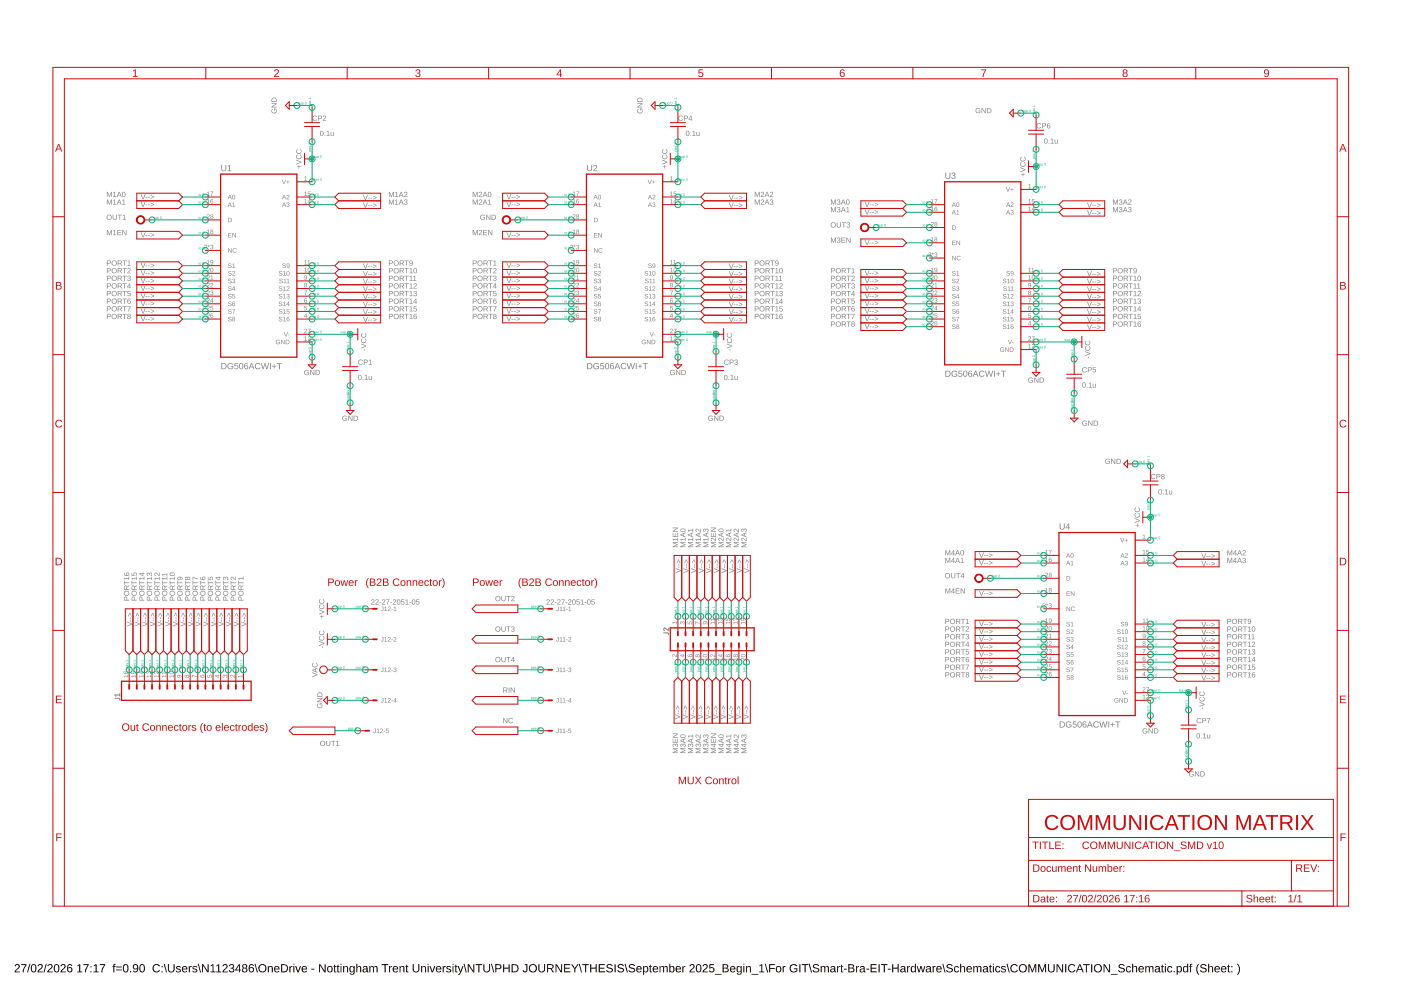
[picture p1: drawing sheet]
<svg xmlns="http://www.w3.org/2000/svg" width="420mm" height="297mm" viewBox="0 0 420 297" stroke-linecap="round" stroke-linejoin="round" font-family="sans-serif">
<path d="M4.6 289.1a.79 .79 0 0 1 1.3 .2 .79 .79 0 0 1-.5 1.2l-.7 .7h1.3v.2h-1.6l.1-.4 .6-.6a.52 .52 0 0 0 .5-.8 .52 .52 0 0 0-.9-.1l-.3 .1zM6.3 289h1.6l-.7 1.6-.1 .8h-.3v-.4l.8-1.7h-1.3zM8.8 288.9h.3l-.7 2.6h-.3zM9.6 289.1a.91 .91 0 0 1 1.1 .1 .91 .91 0 0 1 .2 1 .91 .91 0 0 1-.8 1.3 .91 .91 0 0 1-.9-1.3zM9.8 289.3a1.31 1.31 0 0 0 .3 1.9 1.21 1.21 0 0 0 0-2zM11.5 289.1a.79 .79 0 0 1 1.2 .2 .79 .79 0 0 1-.4 1.2l-.7 .7h1.3v.2h-1.7l.1-.4 .7-.6a.52 .52 0 0 0 .5-.8 .52 .52 0 0 0-.9-.1l-.3 .1zM13.7 288.9h.3l-.7 2.6h-.3zM14.5 289.1a.79 .79 0 0 1 1.2 .2 .79 .79 0 0 1-.5 1.2l-.7 .7h1.3v.2h-1.6l.1-.4 .7-.6a.52 .52 0 0 0 .4-.8 .52 .52 0 0 0-.8-.1l-.4 .1zM16.5 289.1a.91 .91 0 0 1 1.1 .1 .91 .91 0 0 1 .2 1 .91 .91 0 0 1-.8 1.3 .91 .91 0 0 1-.9-1.3zM16.7 289.3a1.31 1.31 0 0 0 .3 1.9 1.21 1.21 0 0 0 0-2zM18.4 289.1a.79 .79 0 0 1 1.2 .2 .79 .79 0 0 1-.4 1.2l-.7 .7h1.2v.2h-1.6l.1-.4 .7-.6a.52 .52 0 0 0 .5-.8 .52 .52 0 0 0-.9-.1l-.4 .1zM20.5 289.1l.2-.1a.71 .71 0 0 1 1 .5h-.3a.51 .51 0 0 0-.7-.2 .51 .51 0 0 0-.3 .6v.3a.78 .78 0 0 1 1.2 .1 .78 .78 0 0 1-.3 1.2 .78 .78 0 0 1-1.1-.6v-1.2zM20.4 290.6a.52 .52 0 0 0 1 0 .52 .52 0 0 0-1 0zM23.2 289.4l.9-.4v2.2h.6v.2h-1.6v-.2h.7v-1.9l-.6 .4zM25 289h1.6l-.7 1.6-.1 .8h-.3v-.4l.8-1.7h-1.3zM27.1 289.6h.4v.3h-.4zM27.1 291.1h.4v.3h-.4zM28.1 289.4l.9-.4v2.2h.6v.2h-1.6v-.2h.7v-1.9l-.6 .4zM29.9 289h1.6l-.7 1.6-.1 .8h-.3v-.4l.8-1.7h-1.3zM34.1 289l.6-.1v.2l-.4 .2v.3h.4v.2h-.4v1.6h-.3v-1.6h-.3zM34.8 289.7h1.7v.3h-1.7zM34.8 290.6h1.7v.3h-1.7zM37.2 289.1a.91 .91 0 0 1 1.1 .1 .91 .91 0 0 1 .2 1 .91 .91 0 0 1-.8 1.3 .91 .91 0 0 1-.8-1.3zM37.4 289.3a1.31 1.31 0 0 0 .3 1.9 1.21 1.21 0 0 0 0-2zM39 291.1h.3v.3h-.3zM40 289.2a.96 .96 0 0 1 1.3 0 .96 .96 0 0 1 .2 1.3 .83 .83 0 0 1-.6 .9 .83 .83 0 0 1-1-.4l.3-.1a.59 .59 0 0 0 .8 .2 .59 .59 0 0 0 .2-.8 .78 .78 0 0 1-1.2 .1 .78 .78 0 0 1 0-1.2zM40.1 289.8a.54 .54 0 0 0 1 0 .54 .54 0 0 0-1 0zM42.1 289.1a.91 .91 0 0 1 1.1 .1 .91 .91 0 0 1 .3 1 .91 .91 0 0 1-.9 1.3 .91 .91 0 0 1-.8-1.3zM42.3 289.3a1.31 1.31 0 0 0 .3 1.9 1.21 1.21 0 0 0 0-2zM46.1 289.3a1.21 1.21 0 0 1 1.9 .3l-.4 .1a.9 .9 0 0 0-1.3-.1 .9 .9 0 0 0 .1 1.3 .9 .9 0 0 0 1.3-.2l.3 .1a1.25 1.25 0 0 1-1.9 .4 1.25 1.25 0 0 1 0-1.9zM48.4 289.6h.4v.3h-.4zM48.4 291.1h.4v.3h-.4zM49.1 288.9h.3l.7 2.6h-.3zM50.4 289h.3v1.5a.68 .68 0 0 0 .7 .7 .68 .68 0 0 0 .6-.7v-1.5h.4v1.5a1.01 1.01 0 0 1-1 1 1.01 1.01 0 0 1-1-.9zM53 289.7a.85 .85 0 0 1 1.2 .3h-.2a.39 .39 0 0 0-.5-.3 .39 .39 0 0 0-.3 .5l.2 .1a.68 .68 0 0 1 .9 .8 .68 .68 0 0 1-1.2 .3l-.4-.4h.3a.45 .45 0 0 0 .5 .3 .45 .45 0 0 0 .4-.5l-.3-.1a.61 .61 0 0 1-.7-.3 .61 .61 0 0 1 .1-.7zM54.8 289.8a.85 .85 0 0 1 1-.2 .85 .85 0 0 1 .4 1h-1.3a.54 .54 0 0 0 .3 .6 .54 .54 0 0 0 .7-.2h.3a.95 .95 0 0 1-1.5 .2 .95 .95 0 0 1 .1-1.4zM55 289.9l-.1 .4h1l-.3-.5zM56.6 289.6h.3v.4l.2-.4h.4v.2l-.5 .3-.1 1.3h-.3zM57.9 289.7a.85 .85 0 0 1 1.2 .3h-.2a.39 .39 0 0 0-.5-.3 .39 .39 0 0 0-.3 .5l.2 .1a.68 .68 0 0 1 .9 .8 .68 .68 0 0 1-1.2 .3l-.4-.4h.3a.45 .45 0 0 0 .5 .3 .45 .45 0 0 0 .4-.5l-.2-.1a.61 .61 0 0 1-.8-.3 .61 .61 0 0 1 .1-.7zM59.3 288.9h.3l.7 2.6h-.3zM60.6 289h.4l1.3 2.1v-2.1h.3v2.4h-.4l-1.3-2v2h-.3zM63.2 289.4l.8-.4v2.2h.6v.2h-1.5v-.2h.6v-1.9l-.5 .4zM64.9 289.4l.8-.4v2.2h.6v.2h-1.5v-.2h.6v-1.9l-.5 .4zM67 289.1a.79 .79 0 0 1 1.2 .2 .79 .79 0 0 1-.5 1.2l-.7 .7h1.3v.2h-1.6l.1-.4 .6-.6a.52 .52 0 0 0 .5-.8 .52 .52 0 0 0-.8-.1l-.4 .1zM68.9 289.1a.7 .7 0 0 1 1.1 0 .7 .7 0 0 1-.3 1.1 .72 .72 0 0 1 .5 1.1 .72 .72 0 0 1-1.2 .1l-.4-.6h.3a.49 .49 0 0 0 .7 .4 .49 .49 0 0 0 .2-.7l-.6-.2v-.2a.47 .47 0 0 0 .7-.3 .47 .47 0 0 0-.4-.6 .47 .47 0 0 0-.5 .4h-.3zM71.6 289h.4v1.6h.3v.3h-.3v.5h-.3v-.5h-1.2zM71.7 289.4l-.9 1.2h.9zM72.8 289.1a.7 .7 0 0 1 1.1 0 .7 .7 0 0 1-.2 1.1 .7 .7 0 0 1 .2 1 .7 .7 0 0 1-1.1 0 .7 .7 0 0 1 .2-1l-.4-.4zM72.9 289.6a.45 .45 0 0 0 .9 0 .45 .45 0 0 0-.9 0zM72.9 290.8a.51 .51 0 0 0 1 0 .51 .51 0 0 0-1 0zM75 289.1l.2-.1a.71 .71 0 0 1 .9 .5h-.3a.51 .51 0 0 0-.6-.2 .51 .51 0 0 0-.3 .6v.3a.78 .78 0 0 1 1.2 .1 .78 .78 0 0 1-.4 1.2 .78 .78 0 0 1-1-.6l-.1-1.2zM74.8 290.6a.55 .55 0 0 0 1.1 0 .55 .55 0 0 0-1.1 0zM76.3 288.9h.3l.7 2.6h-.3zM77.4 290.2a1.25 1.25 0 0 1 2.5 0 1.25 1.25 0 0 1-2.5 0zM78.1 289.5a.98 .98 0 0 0 .2 1.6 .98 .98 0 0 0 1.4-.8 .98 .98 0 0 0-1.3-1zM80.3 289.6h.3v.3a.63 .63 0 0 1 .7-.3 .63 .63 0 0 1 .5 .6v1.2h-.3v-1.1a.45 .45 0 0 0-.5-.5 .45 .45 0 0 0-.4 .6v1h-.3zM82.4 289.8a.85 .85 0 0 1 1-.2 .85 .85 0 0 1 .4 1h-1.3a.54 .54 0 0 0 .4 .6 .54 .54 0 0 0 .6-.2h.3a.95 .95 0 0 1-1.4 .2 .95 .95 0 0 1 0-1.4zM82.7 289.9l-.2 .4h1l-.3-.5zM84.3 289a1.43 1.43 0 0 1 2.1 1.4 1.11 1.11 0 0 1-1.2 1h-.9zM84.6 289.3v1.9h.6a1 1 0 0 0 .8-1.3 1 1 0 0 0-1.4-.6zM86.8 289.6h.3v.4l.2-.4h.4v.2l-.5 .3-.1 1.3h-.3zM88 288.9h.3v.3h-.3zM88 289.6h.3v1.8h-.3zM88.5 289.6h.4l.5 1.6 .5-1.6h.4l-.7 1.8h-.4zM90.7 289.8a.85 .85 0 0 1 1-.2 .85 .85 0 0 1 .4 1h-1.3a.54 .54 0 0 0 .3 .6 .54 .54 0 0 0 .7-.2h.2a.95 .95 0 0 1-1.4 .2 .95 .95 0 0 1 .1-1.4zM90.9 289.9l-.1 .4h1l-.3-.5zM93.4 290.4h.9v.2h-.9zM95.7 289h.4l1.3 2.1v-2.1h.3v2.4h-.4l-1.3-2v2h-.3zM98.3 289.8a.91 .91 0 0 1 1.3 .1 .91 .91 0 0 1-.1 1.3 .91 .91 0 0 1-1.3-.2zM98.6 289.9h-.1a.72 .72 0 0 0-.1 .9 .72 .72 0 0 0 .8 .4l.1-.1a.72 .72 0 0 0 .2-.9 .72 .72 0 0 0-.9-.3zM100.3 289.2h.2v.4h.3v.2h-.3v1.2l.4 .4-.7-.1v-1.5h-.2v-.2h.2zM101.3 289.2h.2v.4h.3v.2h-.3v1.2l.4 .4-.7-.1v-1.5h-.3v-.2h.3zM102.1 288.9h.3v.3h-.3zM102.1 289.6h.3v1.8h-.3zM102.9 289.6h.3v.3a.63 .63 0 0 1 .7-.3 .63 .63 0 0 1 .5 .6v1.2h-.3v-1.1a.45 .45 0 0 0-.5-.5 .45 .45 0 0 0-.4 .6v1h-.3zM104.9 289.8a.66 .66 0 0 1 1.1 .1l.1-.3h.3v1.8a.79 .79 0 0 1-.7 .8 .79 .79 0 0 1-.8-.5l.7 .2a.59 .59 0 0 0 .4-.8 .77 .77 0 0 1-1 .2 .77 .77 0 0 1-.2-1.1zM105.2 290a.65 .65 0 0 0-.1 .8 .65 .65 0 0 0 .8 .2 .65 .65 0 0 0 .1-.8 .65 .65 0 0 0-.8-.2zM106.8 288.9h.3v1a.63 .63 0 0 1 .8-.3 .63 .63 0 0 1 .4 .6v1.2h-.3v-1.1a.45 .45 0 0 0-.5-.5 .45 .45 0 0 0-.4 .5v1.1h-.3zM109 289.7a.74 .74 0 0 1 .8-.2 .74 .74 0 0 1 .4 .7l.1 .9 .2 .3h-.4l-.2-.3a.63 .63 0 0 1-.7 .4 .63 .63 0 0 1-.5-.8 .63 .63 0 0 1 .8-.4h.4a.42 .42 0 0 0-.3-.5 .42 .42 0 0 0-.5 .3l-.3-.1zM109.1 290.8a.45 .45 0 0 0 .9 0 .45 .45 0 0 0-.9 0zM110.8 289.6h.3v.3a.58 .58 0 0 1 .5-.4 .58 .58 0 0 1 .5 .4 .58 .58 0 0 1 .7-.4 .58 .58 0 0 1 .4 .7v1.2h-.3v-1.4a.41 .41 0 0 0-.5-.2 .41 .41 0 0 0-.2 .6v1h-.3l-.1-1.4a.41 .41 0 0 0-.5-.2 .41 .41 0 0 0-.2 .6v1h-.3zM114.5 289h2v.3h-.9v2.1h-.3v-2.1h-.8zM116.7 289.6h.2l.1 .4 .1-.4h.4v.2l-.5 .3v1.3h-.3zM118 289.8a.85 .85 0 0 1 1-.2 .85 .85 0 0 1 .4 1h-1.3a.54 .54 0 0 0 .3 .6 .54 .54 0 0 0 .7-.2h.3a.95 .95 0 0 1-1.5 .2 .95 .95 0 0 1 .1-1.4zM118.2 289.9l-.1 .4h1l-.3-.5zM119.8 289.6h.3v.3a.63 .63 0 0 1 .7-.3 .63 .63 0 0 1 .5 .6v1.2h-.3v-1.1a.45 .45 0 0 0-.5-.5 .45 .45 0 0 0-.4 .6v1h-.3zM121.9 289.2h.2v.4h.3v.2h-.3v1.2l.4 .4-.7-.1v-1.5h-.2v-.2h.2zM123.8 289h.3v1.5a.68 .68 0 0 0 .7 .7 .68 .68 0 0 0 .6-.7v-1.5h.4v1.5a1.01 1.01 0 0 1-1 1 1.01 1.01 0 0 1-1-.9zM126.3 289.6h.3v.3a.63 .63 0 0 1 .7-.3 .63 .63 0 0 1 .5 .6v1.2h-.3v-1.1a.45 .45 0 0 0-.5-.5 .45 .45 0 0 0-.4 .6v1h-.3zM128.2 288.9h.4v.3h-.4zM128.2 289.6h.4v1.8h-.4zM128.8 289.6h.3l.6 1.6 .5-1.6h.3l-.7 1.8h-.3zM130.9 289.8a.85 .85 0 0 1 1-.2 .85 .85 0 0 1 .5 1h-1.4a.54 .54 0 0 0 .4 .6 .54 .54 0 0 0 .6-.2h.3a.95 .95 0 0 1-1.4 .2 .95 .95 0 0 1 0-1.4zM131.2 289.9l-.2 .4h1l-.3-.5zM132.8 289.6h.3v.4l.1-.4h.4v.2l-.5 .3v1.3h-.3zM134.1 289.7a.85 .85 0 0 1 1.2 .3h-.3a.39 .39 0 0 0-.4-.3 .39 .39 0 0 0-.3 .5l.2 .1a.68 .68 0 0 1 .8 .8 .68 .68 0 0 1-1.1 .3l-.4-.4h.3a.45 .45 0 0 0 .5 .3 .45 .45 0 0 0 .4-.5l-.3-.1a.61 .61 0 0 1-.7-.3 .61 .61 0 0 1 .1-.7zM135.7 288.9h.3v.3h-.3zM135.7 289.6h.3v1.8h-.3zM136.6 289.2h.2v.4h.4v.2h-.4v1.2l.4 .4-.6-.1-.1-1.5h-.2v-.2h.2zM137.2 289.6h.4l.5 1.5 .6-1.5h.3l-.9 2.2a.41 .41 0 0 1-.3 .4 .41 .41 0 0 1-.4-.3h.3l.3-.5zM139 288.9h.3l.7 2.6h-.3zM140.3 289h.4l1.3 2.1v-2.1h.3v2.4h-.4l-1.3-2v2h-.3zM142.6 289h2v.3h-.8v2.1h-.3v-2.1h-.9zM145 289h.3v1.5a.68 .68 0 0 0 .7 .7 .68 .68 0 0 0 .6-.7v-1.5h.4v1.5a1.01 1.01 0 0 1-1 1 1.01 1.01 0 0 1-1-.9zM147.2 288.9h.3l.7 2.6h-.2zM148.5 289h1a.75 .75 0 0 1 .9 .7 .75 .75 0 0 1-.8 .8h-.7v.9h-.4zM148.9 289.3v.9h.9a.49 .49 0 0 0 0-.9zM150.9 289h.3v1h1.3v-1h.4v2.4h-.4v-1.1h-1.3v1.1h-.3zM153.4 289a1.43 1.43 0 0 1 2.1 1.4 1.11 1.11 0 0 1-1.2 1h-.9zM153.8 289.3v1.9h.5a1 1 0 0 0 .9-1.3 1 1 0 0 0-1.4-.6zM157.4 289h.8v1.7a.73 .73 0 0 1-.7 .8 .73 .73 0 0 1-.8-.7h.4a.4 .4 0 0 0 .4 .4 .4 .4 0 0 0 .4-.5v-1.4h-.5zM158.5 290.2a1.25 1.25 0 0 1 2.5 0 1.25 1.25 0 0 1-2.5 0zM159.2 289.5a.98 .98 0 0 0 .2 1.6 .98 .98 0 0 0 1.4-.8 .98 .98 0 0 0-1.2-1zM161.5 289h.3v1.5a.68 .68 0 0 0 .7 .7 .68 .68 0 0 0 .6-.7v-1.5h.4v1.5a1.01 1.01 0 0 1-1 1 1.01 1.01 0 0 1-1-.9zM164 289h1.2a.7 .7 0 0 1 .8 .6 .7 .7 0 0 1-.6 .8l.7 1h-.3l-.7-1h-.7v1h-.4zM164.4 289.3v.9h.8a.46 .46 0 0 0 .5-.5 .46 .46 0 0 0-.6-.4zM166.6 289h.4l1.3 2.1v-2.1h.3v2.4h-.4l-1.3-2v2h-.3zM169.1 289h1.9v.3h-1.5v.8h1.4v.2h-1.4v.9h1.6v.2h-2zM171.3 289h.3l.8 1.2 .7-1.2h.4l-1 1.4v1h-.3v-1zM173.6 288.9h.2l.7 2.6h-.2zM174.6 289h2v.3h-.8v2.1h-.3v-2.1h-.9zM177 289h.3v1h1.3v-1h.4v2.4h-.4v-1.1h-1.3v1.1h-.3zM179.5 289h1.9v.3h-1.5v.8h1.4v.2h-1.4v.9h1.6v.2h-2zM182 289.3a1.11 1.11 0 0 1 1.8 .2l-.4 .1a.54 .54 0 0 0-.7-.5 .54 .54 0 0 0-.3 .8 1.03 1.03 0 0 1 1.3 1.3 1.25 1.25 0 0 1-1.9-.3l.3-.1a.65 .65 0 0 0 .8 .5 .65 .65 0 0 0 .5-.8l-1.1-.3a.6 .6 0 0 1-.3-.9zM184.3 289h.3v2.4h-.3zM185.3 289.3a1.11 1.11 0 0 1 1.8 .2l-.3 .1a.54 .54 0 0 0-.7-.5 .54 .54 0 0 0-.3 .8 1.03 1.03 0 0 1 1.2 1.3 1.25 1.25 0 0 1-1.9-.3l.3-.1a.65 .65 0 0 0 .8 .5 .65 .65 0 0 0 .5-.8l-1.1-.3a.6 .6 0 0 1-.3-.9zM187.3 288.9h.3l.7 2.6h-.3zM188.7 289.3a1.11 1.11 0 0 1 1.7 .2l-.3 .1a.54 .54 0 0 0-.7-.5 .54 .54 0 0 0-.3 .8 1.03 1.03 0 0 1 1.3 1.3 1.25 1.25 0 0 1-1.9-.3l.3-.1a.65 .65 0 0 0 .7 .5 .65 .65 0 0 0 .5-.8l-1-.3a.6 .6 0 0 1-.3-.9zM191 289.8a.85 .85 0 0 1 1-.2 .85 .85 0 0 1 .5 1h-1.4a.54 .54 0 0 0 .4 .6 .54 .54 0 0 0 .6-.2h.3a.95 .95 0 0 1-1.4 .2 .95 .95 0 0 1 0-1.4zM191.3 289.9l-.2 .4h1l-.3-.5zM192.8 289.6h.3l.1 .3a.71 .71 0 0 1 .9-.3 .71 .71 0 0 1 .3 .9 .76 .76 0 0 1-.9 .9l-.3-.2v1h-.3zM193.4 289.9l-.1 .1a.67 .67 0 0 0-.2 .8 .67 .67 0 0 0 .9 .3 .71 .71 0 0 0 .2-.9 .71 .71 0 0 0-.8-.3zM195 289.2h.2v.4h.3v.2h-.3v1.2l.3 .4-.6-.1v-1.5h-.3v-.2h.3zM195.9 289.8a.85 .85 0 0 1 1.1-.2 .85 .85 0 0 1 .4 1h-1.4a.54 .54 0 0 0 .4 .6 .54 .54 0 0 0 .7-.2h.2a.95 .95 0 0 1-1.4 .2 .95 .95 0 0 1 0-1.4zM196.2 289.9l-.2 .4h1.1l-.3-.5zM197.8 289.6h.3v.3a.58 .58 0 0 1 .5-.4 .58 .58 0 0 1 .5 .4 .58 .58 0 0 1 .7-.4 .58 .58 0 0 1 .4 .7v1.2h-.3v-1.4a.41 .41 0 0 0-.5-.2 .41 .41 0 0 0-.2 .6v1h-.3l-.1-1.4a.41 .41 0 0 0-.5-.2 .41 .41 0 0 0-.2 .6v1h-.3zM200.7 288.9h.3v1a.71 .71 0 0 1 .9-.3 .71 .71 0 0 1 .4 .9 .76 .76 0 0 1-.9 1l-.4-.3v.2h-.3zM201.2 289.9l-.1 .1a.67 .67 0 0 0-.1 .8 .67 .67 0 0 0 .9 .3 .71 .71 0 0 0 .1-.9 .71 .71 0 0 0-.8-.3zM202.8 289.8a.85 .85 0 0 1 1-.2 .85 .85 0 0 1 .5 1h-1.4a.54 .54 0 0 0 .4 .6 .54 .54 0 0 0 .6-.2h.3a.95 .95 0 0 1-1.4 .2 .95 .95 0 0 1 0-1.4zM203.1 289.9l-.2 .4h1l-.3-.5zM204.6 289.6h.3l.1 .4 .1-.4h.4v.2l-.5 .3v1.3h-.3zM207 289.1a.79 .79 0 0 1 1.2 .2 .79 .79 0 0 1-.4 1.2l-.7 .7h1.3v.2h-1.7l.1-.4 .7-.6a.52 .52 0 0 0 .5-.8 .52 .52 0 0 0-.9-.1l-.3 .1zM209 289.1a.91 .91 0 0 1 1.1 .1 .91 .91 0 0 1 .3 1 .91 .91 0 0 1-.9 1.3 .91 .91 0 0 1-.8-1.3zM209.2 289.3a1.31 1.31 0 0 0 .3 1.9 1.21 1.21 0 0 0 0-2zM210.9 289.1a.79 .79 0 0 1 1.3 .2 .79 .79 0 0 1-.5 1.2l-.7 .7h1.3v.2h-1.6l.1-.4 .6-.6a.52 .52 0 0 0 .5-.8 .52 .52 0 0 0-.8-.1l-.4 .1zM212.8 289h1.3v.3h-1.1v.7a.84 .84 0 0 1 1.2 .4 .84 .84 0 0 1-.5 1.2 .84 .84 0 0 1-1.1-.7h.3a.55 .55 0 0 0 .8 .2 .55 .55 0 0 0 .1-.8 .55 .55 0 0 0-.8 0h-.3zM214.4 291.9h2v.2h-2zM216.7 289a1.58 1.58 0 0 1 1.7 .3v.5l-.4 .4a.66 .66 0 0 1 .6 .8 .66 .66 0 0 1-.9 .4h-1zM217 289.3v.7l1.1-.2-.1-.4zM217 290.3v.9h.8l.4-.3-.2-.5zM219.1 289.8a.85 .85 0 0 1 1-.2 .85 .85 0 0 1 .5 1h-1.4a.54 .54 0 0 0 .4 .6 .54 .54 0 0 0 .6-.2h.3a.95 .95 0 0 1-1.4 .2 .95 .95 0 0 1 0-1.4zM219.4 289.9l-.2 .4h1l-.3-.5zM221 289.8a.66 .66 0 0 1 1.1 .1l.1-.3h.3l-.1 1.8a.79 .79 0 0 1-.6 .8 .79 .79 0 0 1-.9-.5l.8 .2a.59 .59 0 0 0 .4-.8 .77 .77 0 0 1-1.1 .2 .77 .77 0 0 1-.1-1.1zM221.3 290a.65 .65 0 0 0-.2 .8 .65 .65 0 0 0 .9 .2 .65 .65 0 0 0 .1-.8 .65 .65 0 0 0-.8-.2zM222.9 288.9h.3v.3h-.3zM222.9 289.6h.3v1.8h-.3zM223.7 289.6h.3v.3a.63 .63 0 0 1 .7-.3 .63 .63 0 0 1 .5 .6v1.2h-.3v-1.1a.45 .45 0 0 0-.5-.5 .45 .45 0 0 0-.4 .6v1h-.3zM225.4 291.9h2v.2h-2zM227.7 289.4l.9-.4v2.2h.6v.2h-1.5v-.2h.6v-1.9l-.6 .4zM229.4 288.9h.2l.8 2.6h-.3zM230.6 289h1.8v.3h-1.4v.9h1.3v.3h-1.3v.9h-.4zM232.9 289.8a.91 .91 0 0 1 1.3 .1 .91 .91 0 0 1-.2 1.3 .91 .91 0 0 1-1.2-.2zM233.2 289.9h-.1a.72 .72 0 0 0-.1 .9 .72 .72 0 0 0 .8 .4l.1-.1a.72 .72 0 0 0 .1-.9 .72 .72 0 0 0-.8-.3zM234.7 289.6h.3v.4l.2-.4h.4v.2l-.5 .3-.1 1.3h-.3zM237.1 289.3a1.27 1.27 0 0 1 2 .2l-.3 .1a.96 .96 0 0 0-1.4 0 .96 .96 0 0 0-.1 1.3 .96 .96 0 0 0 1.4 .2l.1-.6h-.7v-.3h1v.9a1.33 1.33 0 0 1-1.9 .1 1.33 1.33 0 0 1-.1-1.9zM239.7 289h.3v2.4h-.3zM240.4 289h2v.3h-.8v2.1h-.3v-2.1h-.9zM242.5 288.9h.3l.7 2.6h-.3zM243.9 289.3a1.11 1.11 0 0 1 1.7 .2l-.3 .1a.54 .54 0 0 0-.7-.5 .54 .54 0 0 0-.3 .8 1.03 1.03 0 0 1 1.3 1.3 1.25 1.25 0 0 1-1.9-.3l.3-.1a.65 .65 0 0 0 .7 .5 .65 .65 0 0 0 .6-.8l-1.1-.3a.6 .6 0 0 1-.3-.9zM246.1 289.6h.3v.3a.58 .58 0 0 1 .5-.4 .58 .58 0 0 1 .6 .4 .58 .58 0 0 1 .7-.4 .58 .58 0 0 1 .4 .7v1.2h-.3l-.1-1.4a.41 .41 0 0 0-.5-.2 .41 .41 0 0 0-.2 .6v1h-.3v-1.4a.41 .41 0 0 0-.6-.2 .41 .41 0 0 0-.2 .6v1h-.3zM249.3 289.7a.74 .74 0 0 1 .7-.2 .74 .74 0 0 1 .5 .7v.9l.3 .3h-.4l-.2-.3a.63 .63 0 0 1-.8 .4 .63 .63 0 0 1-.4-.8 .63 .63 0 0 1 .8-.4h.4a.42 .42 0 0 0-.3-.5 .42 .42 0 0 0-.5 .3l-.4-.1zM249.3 290.8a.45 .45 0 0 0 .9 0 .45 .45 0 0 0-.9 0zM251 289.6h.3v.4l.2-.4h.4v.2l-.5 .3-.1 1.3h-.3zM252.3 289.2h.2v.4h.4v.2h-.4v1.2l.4 .4-.6-.1-.1-1.5h-.2v-.2h.2zM253.1 290.4h.9v.2h-.9zM254.4 289a1.58 1.58 0 0 1 1.7 .3v.5l-.4 .4a.66 .66 0 0 1 .6 .8 .66 .66 0 0 1-.9 .4h-1zM254.7 289.3v.7l1.1-.2-.1-.4zM254.7 290.3v.9h.9l.3-.3-.2-.5zM256.7 289.6h.3v.4l.2-.4h.4v.2l-.5 .3-.1 1.3h-.3zM258.1 289.7a.74 .74 0 0 1 .8-.2 .74 .74 0 0 1 .4 .7v.9l.3 .3h-.4l-.2-.3a.63 .63 0 0 1-.8 .4 .63 .63 0 0 1-.4-.8 .63 .63 0 0 1 .8-.4h.4a.42 .42 0 0 0-.3-.5 .42 .42 0 0 0-.5 .3l-.3-.1zM258.2 290.8a.45 .45 0 0 0 .8 0 .45 .45 0 0 0-.8 0zM259.8 290.4h.8v.2h-.8zM261.1 289h1.8v.3h-1.5v.8h1.4v.2h-1.4v.9h1.6v.2h-1.9zM263.5 289h.3v2.4h-.3zM264.2 289h2v.3h-.8v2.1h-.4v-2.1h-.8zM266.2 290.4h.9v.2h-.9zM267.6 289h.3v1h1.3v-1h.3v2.4h-.3v-1.1h-1.3v1.1h-.3zM270.3 289.7a.74 .74 0 0 1 .8-.2 .74 .74 0 0 1 .4 .7v.9l.3 .3h-.4l-.2-.3a.63 .63 0 0 1-.8 .4 .63 .63 0 0 1-.4-.8 .63 .63 0 0 1 .8-.4h.4a.42 .42 0 0 0-.3-.5 .42 .42 0 0 0-.5 .3l-.3-.1zM270.3 290.8a.45 .45 0 0 0 .9 0 .45 .45 0 0 0-.9 0zM272 289.6h.3v.4l.2-.4h.4v.2l-.5 .3-.1 1.3h-.3zM273.3 289.8l.5-.3 .6 .4v-1h.3v2.5h-.3v-.3a.71 .71 0 0 1-.9 .3 .71 .71 0 0 1-.4-.9zM273.5 289.9a.66 .66 0 0 0-.1 .9 .66 .66 0 0 0 .9 .3 .67 .67 0 0 0 .1-.9 .67 .67 0 0 0-.9-.3zM274.9 289.6h.3l.4 1.6 .4-1.6h.4l.4 1.6 .4-1.6h.3l-.5 1.8h-.4l-.4-1.6-.4 1.6h-.4zM277.9 289.7a.74 .74 0 0 1 .8-.2 .74 .74 0 0 1 .5 .7v.9l.2 .3h-.3l-.2-.3a.63 .63 0 0 1-.8 .4 .63 .63 0 0 1-.5-.8 .63 .63 0 0 1 .8-.4h.5a.42 .42 0 0 0-.3-.5 .42 .42 0 0 0-.6 .3l-.3-.1zM278 290.8a.45 .45 0 0 0 .9 0 .45 .45 0 0 0-.9 0zM279.7 289.6h.3v.4l.2-.4h.4v.2l-.6 .3v1.3h-.3zM281 289.8a.85 .85 0 0 1 1-.2 .85 .85 0 0 1 .4 1h-1.3a.54 .54 0 0 0 .3 .6 .54 .54 0 0 0 .7-.2h.3a.95 .95 0 0 1-1.4 .2 .95 .95 0 0 1 0-1.4zM281.2 289.9l-.1 .4h1l-.3-.5zM282.6 288.9h.3l.7 2.6h-.3zM284 289.3a1.11 1.11 0 0 1 1.7 .2l-.3 .1a.54 .54 0 0 0-.7-.5 .54 .54 0 0 0-.3 .8 1.03 1.03 0 0 1 1.3 1.3 1.25 1.25 0 0 1-2-.3l.4-.1a.65 .65 0 0 0 .7 .5 .65 .65 0 0 0 .5-.8l-1-.3a.6 .6 0 0 1-.3-.9zM286.3 289.8a.76 .76 0 0 1 1.3 .3h-.3a.48 .48 0 0 0-.7-.3 .48 .48 0 0 0-.2 .7 .48 .48 0 0 0 .2 .7 .48 .48 0 0 0 .7-.3h.3a.83 .83 0 0 1-1.1 .5 .83 .83 0 0 1-.4-1.2zM287.9 288.9h.4l-.1 1a.63 .63 0 0 1 .8-.3 .63 .63 0 0 1 .4 .6v1.2h-.3v-1.1a.45 .45 0 0 0-.5-.5 .45 .45 0 0 0-.3 .5v1.1h-.4zM290 289.8a.85 .85 0 0 1 1.1-.2 .85 .85 0 0 1 .4 1h-1.4a.54 .54 0 0 0 .4 .6 .54 .54 0 0 0 .6-.2h.3a.95 .95 0 0 1-1.4 .2 .95 .95 0 0 1 0-1.4zM290.3 289.9l-.2 .4h1.1l-.4-.5zM291.9 289.6h.3v.3a.58 .58 0 0 1 .5-.4 .58 .58 0 0 1 .5 .4 .58 .58 0 0 1 .7-.4 .58 .58 0 0 1 .4 .7v1.2h-.3v-1.4a.41 .41 0 0 0-.5-.2 .41 .41 0 0 0-.2 .6v1h-.3l-.1-1.4a.41 .41 0 0 0-.5-.2 .41 .41 0 0 0-.2 .6v1h-.3zM295 289.7a.74 .74 0 0 1 .8-.2 .74 .74 0 0 1 .5 .7v.9l.2 .3h-.3l-.2-.3a.63 .63 0 0 1-.8 .4 .63 .63 0 0 1-.5-.8 .63 .63 0 0 1 .8-.4h.4a.42 .42 0 0 0-.2-.5 .42 .42 0 0 0-.6 .3l-.3-.1zM295.1 290.8a.45 .45 0 0 0 .9 0 .45 .45 0 0 0-.9 0zM296.9 289.2h.2v.4h.4v.2h-.4v1.2l.4 .4-.6-.1-.1-1.5h-.2v-.2h.2zM297.8 288.9h.3v.3h-.3zM297.8 289.6h.3v1.8h-.3zM298.7 289.8a.76 .76 0 0 1 1.3 .3h-.3a.48 .48 0 0 0-.7-.3 .48 .48 0 0 0-.2 .7 .48 .48 0 0 0 .2 .7 .48 .48 0 0 0 .7-.3h.3a.83 .83 0 0 1-1.2 .5 .83 .83 0 0 1-.3-1.2zM300.4 289.7a.85 .85 0 0 1 1.3 .3h-.3a.39 .39 0 0 0-.5-.3 .39 .39 0 0 0-.3 .5l.2 .1a.68 .68 0 0 1 .9 .8 .68 .68 0 0 1-1.1 .3l-.4-.4h.2a.45 .45 0 0 0 .6 .3 .45 .45 0 0 0 .3-.5l-.2-.1a.61 .61 0 0 1-.7-.3 .61 .61 0 0 1 0-.7zM301.8 288.9h.3l.7 2.6h-.3zM303.3 289.3a1.21 1.21 0 0 1 1.9 .3l-.3 .1a.9 .9 0 0 0-1.3-.1 .9 .9 0 0 0 .1 1.3 .9 .9 0 0 0 1.3-.2l.2 .1a1.25 1.25 0 0 1-1.8 .4 1.25 1.25 0 0 1-.1-1.9zM305.4 290.2a1.3 1.3 0 0 1 2.6 0 1.3 1.3 0 0 1-2.6 0zM306.1 289.5a.98 .98 0 0 0 .3 1.6 .98 .98 0 0 0 1.4-.8 .98 .98 0 0 0-1.3-1zM308.4 289h.4l.8 2.1 .8-2.1h.4v2.4h-.3v-2.1l-.8 2.1h-.2l-.8-2.1v2.1h-.3zM311.4 289h.4l.7 2.1 .8-2.1h.4v2.4h-.3v-2.1l-.7 2.1h-.3l-.8-2.1 .1 2.1h-.3zM314.3 289h.3v1.5a.68 .68 0 0 0 .7 .7 .68 .68 0 0 0 .7-.7v-1.5h.3v1.5a1.01 1.01 0 0 1-1 1 1.01 1.01 0 0 1-1-.9zM316.9 289h.3l1.4 2.1-.1-2.1h.3v2.4h-.4l-1.3-2 .1 2h-.3zM319.4 289h.4v2.4h-.4zM320.6 289.3a1.21 1.21 0 0 1 1.9 .3l-.3 .1a.9 .9 0 0 0-1.4-.1 .9 .9 0 0 0 .1 1.3 .9 .9 0 0 0 1.4-.2l.2 .1a1.25 1.25 0 0 1-1.8 .4 1.25 1.25 0 0 1-.1-1.9zM323.7 289h.3l1 2.4h-.3l-.3-.7h-1.1l-.3 .7h-.3zM323.8 289.3l-.4 1.2h.9zM324.8 289h2v.3h-.8v2.1h-.3v-2.1h-.9zM327.2 289h.4v2.4h-.4zM328 290.2a1.25 1.25 0 0 1 2.5 0 1.25 1.25 0 0 1-2.5 0zM328.6 289.5a.98 .98 0 0 0 .3 1.6 .98 .98 0 0 0 1.4-.8 .98 .98 0 0 0-1.3-1zM330.9 289h.4l1.3 2.1v-2.1h.3v2.4h-.4l-1.3-2v2h-.3zM333.1 291.9h2.1v.2h-2.1zM335.5 289.3a1.11 1.11 0 0 1 1.8 .2l-.3 .1a.54 .54 0 0 0-.7-.5 .54 .54 0 0 0-.3 .8 1.03 1.03 0 0 1 1.2 1.3 1.25 1.25 0 0 1-1.9-.3l.3-.1a.65 .65 0 0 0 .8 .5 .65 .65 0 0 0 .5-.8l-1.1-.3a.6 .6 0 0 1-.3-.9zM337.9 289.8a.76 .76 0 0 1 1.3 .3h-.3a.48 .48 0 0 0-.7-.3 .48 .48 0 0 0-.2 .7 .48 .48 0 0 0 .2 .7 .48 .48 0 0 0 .7-.3h.3a.83 .83 0 0 1-1.1 .5 .83 .83 0 0 1-.4-1.2zM339.5 288.9h.3v1a.63 .63 0 0 1 .7-.3 .63 .63 0 0 1 .5 .6v1.2h-.3v-1.1a.45 .45 0 0 0-.5-.5 .45 .45 0 0 0-.4 .5v1.1h-.3zM341.6 289.8a.85 .85 0 0 1 1-.2 .85 .85 0 0 1 .5 1h-1.4a.54 .54 0 0 0 .4 .6 .54 .54 0 0 0 .6-.2h.3a.95 .95 0 0 1-1.4 .2 .95 .95 0 0 1 0-1.4zM341.9 289.9l-.2 .4h1l-.3-.5zM343.4 289.6h.3l.1 .3a.58 .58 0 0 1 .5-.4 .58 .58 0 0 1 .5 .4 .58 .58 0 0 1 .7-.4 .58 .58 0 0 1 .4 .7v1.2h-.3v-1.4a.41 .41 0 0 0-.5-.2 .41 .41 0 0 0-.3 .6v1h-.3v-1.4a.41 .41 0 0 0-.5-.2 .41 .41 0 0 0-.2 .6v1h-.3zM346.6 289.7a.74 .74 0 0 1 .8-.2 .74 .74 0 0 1 .4 .7l.1 .9 .2 .3h-.4l-.2-.3a.63 .63 0 0 1-.7 .4 .63 .63 0 0 1-.5-.8 .63 .63 0 0 1 .8-.4h.4a.42 .42 0 0 0-.3-.5 .42 .42 0 0 0-.5 .3l-.3-.1zM346.7 290.8a.45 .45 0 0 0 .9 0 .45 .45 0 0 0-.9 0zM348.5 289.2h.2v.4h.3v.2h-.3v1.2l.4 .4-.7-.1v-1.5h-.2v-.2h.2zM349.3 288.9h.4v.3h-.4zM349.3 289.6h.4v1.8h-.4zM350.2 289.8a.76 .76 0 0 1 1.4 .3h-.4a.48 .48 0 0 0-.6-.3 .48 .48 0 0 0-.2 .7 .48 .48 0 0 0 .2 .7 .48 .48 0 0 0 .7-.3h.3a.83 .83 0 0 1-1.2 .5 .83 .83 0 0 1-.3-1.2zM352 291.1h.3v.3h-.3zM352.9 289.6h.3v.3a.71 .71 0 0 1 .9-.3 .71 .71 0 0 1 .4 .9 .76 .76 0 0 1-1 .9l-.3-.2v1h-.3zM353.4 289.9l-.1 .1a.67 .67 0 0 0-.1 .8 .67 .67 0 0 0 .8 .3 .71 .71 0 0 0 .2-.9 .71 .71 0 0 0-.8-.3zM354.9 289.8l.5-.3 .6 .4v-1h.3v2.5h-.3v-.3a.71 .71 0 0 1-.9 .3 .71 .71 0 0 1-.3-.9zM355.2 289.9a.66 .66 0 0 0-.2 .9 .66 .66 0 0 0 .9 .3 .67 .67 0 0 0 .1-.9 .67 .67 0 0 0-.8-.3zM357 289l.6-.1v.2l-.4 .2v.3h.4v.2h-.4v1.6h-.3v-1.6h-.3zM359.4 288.9h.3a2.48 2.48 0 0 0 0 3.3 1.7 1.7 0 0 1-.9-2zM360.1 289.3a1.11 1.11 0 0 1 1.8 .2l-.4 .1a.54 .54 0 0 0-.7-.5 .54 .54 0 0 0-.3 .8 1.03 1.03 0 0 1 1.3 1.3 1.25 1.25 0 0 1-1.9-.3l.3-.1a.65 .65 0 0 0 .8 .5 .65 .65 0 0 0 .5-.8l-1.1-.3a.6 .6 0 0 1-.3-.9zM362.3 288.9h.3v1a.63 .63 0 0 1 .7-.3 .63 .63 0 0 1 .5 .6v1.2h-.3v-1.1a.45 .45 0 0 0-.5-.5 .45 .45 0 0 0-.4 .5v1.1h-.3zM364.4 289.8a.85 .85 0 0 1 1-.2 .85 .85 0 0 1 .4 1h-1.3a.54 .54 0 0 0 .3 .6 .54 .54 0 0 0 .7-.2h.3a.95 .95 0 0 1-1.4 .2 .95 .95 0 0 1 0-1.4zM364.7 289.9l-.2 .4h1l-.3-.5zM366.4 289.8a.85 .85 0 0 1 1-.2 .85 .85 0 0 1 .4 1h-1.3a.54 .54 0 0 0 .3 .6 .54 .54 0 0 0 .7-.2h.3a.95 .95 0 0 1-1.5 .2 .95 .95 0 0 1 .1-1.4zM366.6 289.9l-.1 .4h1l-.3-.5zM368.3 289.2h.2v.4h.4v.2h-.4v1.2l.4 .4-.6-.1-.1-1.5h-.2v-.2h.3zM369.3 289.6h.3v.3h-.3zM369.3 291.1h.3v.3h-.3zM370.9 288.9a1.7 1.7 0 0 1 1 2l-.5 1-.5 .3a2.48 2.48 0 0 0 0-3.3z" fill="#000"/>
<g fill="#808080">
<path d="M102.8 124.8l.8-.2 .5 .3-.2 .1a.6 .6 0 0 0-.9 0 .6 .6 0 0 0 0 .9 .6 .6 0 0 0 .9-.1v-.3h-.5v-.1h.7v.5a.84 .84 0 0 1-1.2 .1 .84 .84 0 0 1-.1-1.2zM104.4 124.6h.3l.8 1.3v-1.3h.2v1.5h-.2l-.9-1.3v1.3h-.2zM106.1 124.6h.5a.77 .77 0 0 1 .8 .7 .77 .77 0 0 1-.8 .8h-.5zM106.3 124.8v1.2a.66 .66 0 0 0 .9-.6 .66 .66 0 0 0-.9-.6z"/>
<path d="M81.6 32.7l.2-.1v.2a.6 .6 0 0 0 0 .8 .6 .6 0 0 0 .9 0 .6 .6 0 0 0-.1-.9h-.2v.5h-.2v-.7h.5a.81 .81 0 0 1 .2 1.2 .81 .81 0 0 1-1.2 .1 .81 .81 0 0 1-.1-1.1zM81.4 30.9h1.6v.3l-1.3 .8h1.3v.2h-1.6v-.2l1.3-.9h-1.3zM81.6 29.5a.79 .79 0 0 1 .9-.2 .79 .79 0 0 1 .5 .7v.6h-1.6zM81.7 29.6l-.1 .8h1.2a.66 .66 0 0 0-.2-.8 .66 .66 0 0 0-.9 0z"/>
<path d="M91.4 111.1l.8-.2 .4 .3-.2 .1a.6 .6 0 0 0-.8 0 .6 .6 0 0 0 0 .9 .6 .6 0 0 0 .9-.1v-.3h-.5v-.1h.7v.5a.84 .84 0 0 1-1.2 .1 .84 .84 0 0 1-.1-1.2zM93 110.9h.3l.8 1.3v-1.3h.2v1.5h-.3l-.8-1.3v1.3h-.2zM94.6 110.9h.6a.77 .77 0 0 1 .8 .7 .77 .77 0 0 1-.8 .8h-.6zM94.8 111.1v1.2a.66 .66 0 0 0 1-.6 .66 .66 0 0 0-1-.6z"/>
<path d="M42.2 78.8h.2l.5 1.3 .5-1.3h.2l-.6 1.5h-.2zM43.6 79.6h.6v.2h-.6zM44.4 79.6h.5v.2h-.5zM45.1 79l1.1 .5v.2l-1.1 .4 1-.5z"/>
<path d="M108.9 79h.2l.5 1.4 .5-1.4h.2l-.6 1.5h-.2zM110.3 79.9h.6v.1h-.6zM111.1 79.9h.5v.1h-.5zM111.8 79.2l1.1 .5v.2l-1.1 .5 1-.6z"/>
<path d="M38.1 186.3l1.6 .6v.2l-1.6 .7v-.2l1.4-.6-1.4-.5zM39 185.8h.1v.5h-.1zM39 185h.1v.6h-.1zM38.8 183.7h.2l.5 1.1-.6-.9-.6 .9z"/>
<path d="M40.4 186.3l1.5 .6v.2l-1.5 .7v-.2l1.4-.6-1.4-.5zM41.3 185.8h.1v.5h-.1zM41.3 185h.1v.6h-.1zM41.1 183.7h.2l.5 1.1-.6-.9-.6 .9z"/>
<path d="M42.7 186.3l1.5 .6v.2l-1.5 .7v-.2l1.3-.6-1.3-.5zM43.5 185.8h.2v.5h-.2zM43.5 185h.2v.6h-.2zM43.4 183.7h.2l.5 1.1-.6-.9-.6 .9z"/>
<path d="M45 186.3l1.5 .6v.2l-1.5 .7v-.2l1.3-.6-1.3-.5zM45.8 185.8h.2v.5h-.2zM45.8 185h.2v.6h-.2zM45.7 183.7h.2l.4 1.1-.5-.9-.6 .9z"/>
<path d="M47.3 186.3l1.5 .6v.2l-1.5 .7v-.2l1.3-.6-1.3-.5zM48.1 185.8h.2v.5h-.2zM48.1 185h.2v.6h-.2zM47.9 183.7h.3l.4 1.1-.5-.9-.6 .9z"/>
<path d="M49.5 186.3l1.6 .6v.2l-1.6 .7v-.2l1.4-.6-1.4-.5zM50.4 185.8h.2v.5h-.2zM50.4 185h.2v.6h-.2zM50.2 183.7h.3l.4 1.1-.6-.9-.5 .9z"/>
<path d="M51.8 186.3l1.6 .6v.2l-1.6 .7v-.2l1.4-.6-1.4-.5zM52.7 185.8h.2v.5h-.2zM52.7 185h.2v.6h-.2zM52.5 183.7h.2l.5 1.1-.6-.9-.5 .9z"/>
<path d="M54.1 186.3l1.6 .6v.2l-1.6 .7v-.2l1.4-.6-1.4-.5zM55 185.8h.1v.5h-.1zM55 185h.1v.6h-.1zM54.8 183.7h.2l.5 1.1-.6-.9-.6 .9z"/>
<path d="M56.4 186.3l1.5 .6v.2l-1.5 .7v-.2l1.4-.6-1.4-.5zM57.3 185.8h.1v.5h-.1zM57.3 185h.1v.6h-.1zM57.1 183.7h.2l.5 1.1-.6-.9-.6 .9z"/>
<path d="M58.7 186.3l1.5 .6v.2l-1.5 .7v-.2l1.3-.6-1.3-.5zM59.5 185.8h.2v.5h-.2zM59.5 185h.2v.6h-.2zM59.4 183.7h.2l.5 1.1-.6-.9-.6 .9z"/>
<path d="M61 186.3l1.5 .6v.2l-1.5 .7v-.2l1.3-.6-1.3-.5zM61.8 185.8h.2v.5h-.2zM61.8 185h.2v.6h-.2zM61.7 183.7h.2l.4 1.1-.5-.9-.6 .9z"/>
<path d="M63.3 186.3l1.5 .6v.2l-1.5 .7v-.2l1.3-.6-1.3-.5zM64.1 185.8h.2v.5h-.2zM64.1 185h.2v.6h-.2zM63.9 183.7h.3l.4 1.1-.5-.9-.6 .9z"/>
<path d="M65.5 186.3l1.6 .6v.2l-1.6 .7v-.2l1.4-.6-1.4-.5zM66.4 185.8h.2v.5h-.2zM66.4 185h.2v.6h-.2zM66.2 183.7h.3l.4 1.1-.6-.9-.5 .9z"/>
<path d="M67.8 186.3l1.6 .6v.2l-1.6 .7v-.2l1.4-.6-1.4-.5zM68.7 185.8h.2v.5h-.2zM68.7 185h.2v.6h-.2zM68.5 183.7h.2l.5 1.1-.6-.9-.5 .9z"/>
<path d="M70.1 186.3l1.6 .6v.2l-1.6 .7v-.2l1.4-.6-1.4-.5zM71 185.8h.1v.5h-.1zM71 185h.1v.6h-.1zM70.8 183.7h.2l.5 1.1-.6-.9-.6 .9z"/>
<path d="M72.4 186.3l1.5 .6v.2l-1.5 .7v-.2l1.4-.6-1.4-.5zM73.3 185.8h.1v.5h-.1zM73.3 185h.1v.6h-.1zM73.1 183.7h.2l.5 1.1-.6-.9-.6 .9z"/>
<path d="M202.4 214.1l1.6 .7v.2l-1.6 .6v-.2l1.4-.5-1.4-.6zM203.3 213.6h.2v.5h-.2zM203.3 212.8h.2v.6h-.2zM203.1 211.5h.3l.4 1.1-.5-.9-.6 .9z"/>
<path d="M204.7 214.1l1.6 .7v.2l-1.6 .6v-.2l1.4-.5-1.4-.6zM205.6 213.6h.2v.5h-.2zM205.6 212.8h.2v.6h-.2zM205.4 211.5h.2l.5 1.1-.6-.9-.5 .9z"/>
<path d="M207 214.1l1.6 .7v.2l-1.6 .6v-.2l1.4-.5-1.4-.6zM207.9 213.6h.2v.5h-.2zM207.9 212.8h.2v.6h-.2zM207.7 211.5h.2l.5 1.1-.6-.9-.5 .9z"/>
<path d="M209.3 214.1l1.5 .7v.2l-1.5 .6v-.2l1.4-.5-1.4-.6zM210.2 213.6h.1v.5h-.1zM210.2 212.8h.1v.6h-.1zM210 211.5h.2l.5 1.1-.6-.9-.6 .9z"/>
<path d="M211.6 214.1l1.5 .7v.2l-1.5 .6v-.2l1.3-.5-1.3-.6zM212.4 213.6h.2v.5h-.2zM212.4 212.8h.2v.6h-.2zM212.3 211.5h.2l.5 1.1-.6-.9-.6 .9z"/>
<path d="M213.9 214.1l1.5 .7v.2l-1.5 .6v-.2l1.3-.5-1.3-.6zM214.7 213.6h.2v.5h-.2zM214.7 212.8h.2v.6h-.2zM214.6 211.5h.2l.4 1.1-.5-.9-.6 .9z"/>
<path d="M216.2 214.1l1.5 .7v.2l-1.5 .6v-.2l1.3-.5-1.3-.6zM217 213.6h.2v.5h-.2zM217 212.8h.2v.6h-.2zM216.9 211.5h.2l.4 1.1-.5-.9-.6 .9z"/>
<path d="M218.4 214.1l1.6 .7v.2l-1.6 .6v-.2l1.4-.5-1.4-.6zM219.3 213.6h.2v.5h-.2zM219.3 212.8h.2v.6h-.2zM219.1 211.5h.3l.4 1.1-.5-.9-.6 .9z"/>
<path d="M220.7 214.1l1.6 .7v.2l-1.6 .6v-.2l1.4-.5-1.4-.6zM221.6 213.6h.2v.5h-.2zM221.6 212.8h.2v.6h-.2zM221.4 211.5h.2l.5 1.1-.6-.9-.5 .9z"/>
<path d="M223 214.1l1.6 .7v.2l-1.6 .6v-.2l1.4-.5-1.4-.6zM223.9 213.6h.2v.5h-.2zM223.9 212.8h.2v.6h-.2zM223.7 211.5h.2l.5 1.1-.6-.9-.5 .9z"/>
<path d="M202.7 170.3l1.5 .6v.2l-1.5 .7v-.2l1.3-.6-1.3-.5zM203.5 169.8h.2v.5h-.2zM203.5 169h.2v.6h-.2zM203.4 167.7h.2l.5 1.1-.6-.9-.6 .9z"/>
<path d="M205 170.3l1.5 .6v.2l-1.5 .7v-.2l1.3-.6-1.3-.5zM205.8 169.8h.2v.5h-.2zM205.8 169h.2v.6h-.2zM205.7 167.7h.2l.4 1.1-.5-.9-.6 .9z"/>
<path d="M207.3 170.3l1.5 .6v.2l-1.5 .7v-.2l1.3-.6-1.3-.5zM208.1 169.8h.2v.5h-.2zM208.1 169h.2v.6h-.2zM207.9 167.7h.3l.4 1.1-.5-.9-.6 .9z"/>
<path d="M209.5 170.3l1.6 .6v.2l-1.6 .7v-.2l1.4-.6-1.4-.5zM210.4 169.8h.2v.5h-.2zM210.4 169h.2v.6h-.2zM210.2 167.7h.3l.4 1.1-.6-.9-.5 .9z"/>
<path d="M211.8 170.3l1.6 .6v.2l-1.6 .7v-.2l1.4-.6-1.4-.5zM212.7 169.8h.2v.5h-.2zM212.7 169h.2v.6h-.2zM212.5 167.7h.2l.5 1.1-.6-.9-.5 .9z"/>
<path d="M214.1 170.3l1.6 .6v.2l-1.6 .7v-.2l1.4-.6-1.4-.5zM215 169.8h.1v.5h-.1zM215 169h.1v.6h-.1zM214.8 167.7h.2l.5 1.1-.6-.9-.6 .9z"/>
<path d="M216.4 170.3l1.5 .6v.2l-1.5 .7v-.2l1.4-.6-1.4-.5zM217.3 169.8h.1v.5h-.1zM217.3 169h.1v.6h-.1zM217.1 167.7h.2l.5 1.1-.6-.9-.6 .9z"/>
<path d="M218.7 170.3l1.5 .6v.2l-1.5 .7v-.2l1.3-.6-1.3-.5zM219.5 169.8h.2v.5h-.2zM219.5 169h.2v.6h-.2zM219.4 167.7h.2l.5 1.1-.6-.9-.6 .9z"/>
<path d="M221 170.3l1.5 .6v.2l-1.5 .7v-.2l1.3-.6-1.3-.5zM221.8 169.8h.2v.5h-.2zM221.8 169h.2v.6h-.2zM221.7 167.7h.2l.4 1.1-.5-.9-.6 .9z"/>
<path d="M223.3 170.3l1.5 .6v.2l-1.5 .7v-.2l1.3-.6-1.3-.5zM224.1 169.8h.2v.5h-.2zM224.1 169h.2v.6h-.2zM223.9 167.7h.3l.4 1.1-.5-.9-.6 .9z"/>
<path d="M95.3 211l.2-.1v.2a.6 .6 0 0 0 .1 .8 .6 .6 0 0 0 .8 0 .6 .6 0 0 0 0-.9h-.3v.5h-.2v-.7h.5a.81 .81 0 0 1 .2 1.2 .81 .81 0 0 1-1.2 .1 .81 .81 0 0 1-.1-1.1zM95.1 209.2h1.6v.3l-1.3 .8h1.3v.2h-1.6v-.3l1.4-.8h-1.4zM95.3 207.7a.79 .79 0 0 1 .9-.1 .79 .79 0 0 1 .5 .7v.5h-1.6zM95.5 207.9l-.2 .7h1.2a.66 .66 0 0 0-.2-.8 .66 .66 0 0 0-.8 .1z"/>
<path d="M96 184.8h.4v-.5h.2v.5h.5v.1h-.5v.5h-.2v-.5h-.4zM95.7 182.7l1.6 .6v.3l-1.6 .6v-.2l1.4-.6-1.4-.5zM95.9 181.3l.2-.1v.2a.57 .57 0 0 0 0 .8 .57 .57 0 0 0 .8 0 .57 .57 0 0 0-.1-.9l.1-.1a.78 .78 0 0 1 .2 1.1 .78 .78 0 0 1-1.2 .1 .78 .78 0 0 1 0-1.1zM95.9 179.7l.2-.1v.2a.57 .57 0 0 0 0 .8 .57 .57 0 0 0 .8-.1 .57 .57 0 0 0-.1-.8l.1-.2a.78 .78 0 0 1 .2 1.2 .78 .78 0 0 1-1.2 .1 .78 .78 0 0 1 0-1.1z"/>
<path d="M89.1 49.9h.5v-.4h.1v.4h.5v.2h-.5v.4h-.1v-.4h-.5zM88.8 47.9l1.6 .6v.2l-1.6 .6v-.2l1.4-.5-1.4-.5zM89 46.4l.2-.1 .1 .2a.57 .57 0 0 0-.1 .9 .57 .57 0 0 0 .9-.1 .57 .57 0 0 0-.2-.8l.1-.2a.78 .78 0 0 1 .2 1.1 .78 .78 0 0 1-1.1 .2 .78 .78 0 0 1-.1-1.2zM89 44.8l.2-.1 .1 .2a.57 .57 0 0 0-.1 .9 .57 .57 0 0 0 .9-.1 .57 .57 0 0 0-.2-.8l.1-.2a.78 .78 0 0 1 .2 1.1 .78 .78 0 0 1-1.1 .1 .78 .78 0 0 1-.1-1.1z"/>
<path d="M109.1 104.6h.2v.5h-.2zM108.3 103l1.5 .6v.2l-1.5 .7v-.3l1.3-.5-1.3-.5zM108.5 101.5l.1-.1 .1 .2a.57 .57 0 0 0 0 .9 .57 .57 0 0 0 .8-.1 .57 .57 0 0 0-.1-.8v-.2a.78 .78 0 0 1 .3 1.2 .78 .78 0 0 1-1.2 .1 .78 .78 0 0 1 0-1.2zM108.5 99.9l.1-.1 .1 .2a.57 .57 0 0 0 0 .9 .57 .57 0 0 0 .8-.1 .57 .57 0 0 0-.1-.8v-.2a.78 .78 0 0 1 .3 1.1 .78 .78 0 0 1-1.2 .2 .78 .78 0 0 1 0-1.2z"/>
<path d="M96.6 193.7h.1v.6h-.1zM95.7 192.1l1.6 .7v.2l-1.6 .6v-.2l1.4-.5-1.4-.5zM95.9 190.7l.2-.1v.2a.57 .57 0 0 0 0 .9 .57 .57 0 0 0 .8-.1 .57 .57 0 0 0-.1-.8l.1-.2a.78 .78 0 0 1 .2 1.1 .78 .78 0 0 1-1.2 .1 .78 .78 0 0 1 0-1.1zM95.9 189.1l.2-.1v.2a.57 .57 0 0 0 0 .8 .57 .57 0 0 0 .8 0 .57 .57 0 0 0-.1-.9l.1-.1a.78 .78 0 0 1 .2 1.1 .78 .78 0 0 1-1.2 .1 .78 .78 0 0 1 0-1.1z"/>
<path d="M107.6 112.4a.72 .72 0 0 1 .9 .7 .72 .72 0 0 1-.9 .7 1.17 1.17 0 0 1 0-1.4zM107.8 112.5l-.1 .1a.55 .55 0 0 0-.2 .7 .55 .55 0 0 0 .7 .3v-.1a.59 .59 0 0 0-.4-1zM108.8 113.7h.2v.2h-.2zM109.4 112.6l.5-.2v1.3h.4v.2h-1v-.2h.4v-1.1l-.3 .2zM110.6 112.7h.2v1a.3 .3 0 0 0 .4 .1 .3 .3 0 0 0 .1-.4v-.7h.2v1.2l-.2-.2a.4 .4 0 0 1-.4 .2 .4 .4 0 0 1-.3-.4z"/>
<path d="M96.2 39.3a.72 .72 0 0 1 .8 .7 .72 .72 0 0 1-.8 .7 1.17 1.17 0 0 1 0-1.4zM96.3 39.4l-.1 .1a.55 .55 0 0 0-.1 .7 .55 .55 0 0 0 .7 .3v-.1a.59 .59 0 0 0-.5-1zM97.3 40.5h.2v.3h-.2zM98 39.5l.5-.3v1.4h.4v.2h-1v-.2h.4v-1.2l-.3 .3zM99.1 39.6h.2l.1 .9a.3 .3 0 0 0 .3 .1 .3 .3 0 0 0 .2-.3v-.7h.2v1.2l-.2-.2a.4 .4 0 0 1-.5 .2 .4 .4 0 0 1-.3-.4z"/>
<path d="M164 179.8a.53 .53 0 0 1 .8 .2 .53 .53 0 0 1-.4 .7l-.3 .3h.8v.2h-1l.7-.9a.3 .3 0 0 0-.1-.5 .3 .3 0 0 0-.4 .3h-.2zM165.3 179.8a.53 .53 0 0 1 .8 .2 .53 .53 0 0 1-.5 .7l-.3 .3h.8v.2h-1l.7-.9a.3 .3 0 0 0 0-.5 .3 .3 0 0 0-.5 .3h-.2zM166.4 180.5h.5v.2h-.5zM167.3 179.8a.53 .53 0 0 1 .8 .2 .53 .53 0 0 1-.5 .7l-.3 .3h.8v.2h-1l.7-.9a.3 .3 0 0 0 0-.5 .3 .3 0 0 0-.5 .3h-.2zM168.4 179.7h1l-.5 1.5h-.3l.1-.4 .5-1h-.8zM169.6 180.5h.5v.2h-.5zM170.5 179.8a.53 .53 0 0 1 .8 .2 .53 .53 0 0 1-.4 .7l-.3 .3h.8v.2h-1l.7-.9a.3 .3 0 0 0-.1-.5 .3 .3 0 0 0-.4 .3h-.2zM171.8 179.7a.72 .72 0 0 1 .9 .7 .72 .72 0 0 1-.9 .7 1.17 1.17 0 0 1 0-1.4zM172 179.8l-.1 .2a.55 .55 0 0 0-.2 .7 .55 .55 0 0 0 .7 .2v-.1a.59 .59 0 0 0-.4-1zM172.9 179.7h.9v.1h-.7v.5a.53 .53 0 0 1 .7 .3 .53 .53 0 0 1-.3 .7 .53 .53 0 0 1-.7-.4l.2-.1a.34 .34 0 0 0 .5 .2 .34 .34 0 0 0 .1-.5 .34 .34 0 0 0-.5 0h-.2zM174.2 179.9l.5-.2v1.3h.4v.2h-.9v-.2h.4v-1.1l-.4 .2zM175.3 180.5h.6v.2h-.6zM176.3 179.7a.72 .72 0 0 1 .8 .7 .72 .72 0 0 1-.8 .7 1.17 1.17 0 0 1 0-1.4zM176.5 179.8l-.2 .2a.55 .55 0 0 0-.1 .7 .55 .55 0 0 0 .7 .2v-.1a.59 .59 0 0 0-.4-1zM177.4 179.7h.9v.1h-.7v.5a.53 .53 0 0 1 .7 .3 .53 .53 0 0 1-.3 .7 .53 .53 0 0 1-.7-.4l.2-.1a.34 .34 0 0 0 .5 .2 .34 .34 0 0 0 .1-.5 .34 .34 0 0 0-.5 0h-.2z"/>
<path d="M111.5 179.8a.53 .53 0 0 1 .8 .2 .53 .53 0 0 1-.5 .7l-.3 .3h.8v.2h-1l.7-.9a.3 .3 0 0 0-.1-.5 .3 .3 0 0 0-.4 .3h-.2zM112.7 179.8a.53 .53 0 0 1 .8 .2 .53 .53 0 0 1-.4 .7l-.3 .3h.8v.2h-1.1l.8-.9a.3 .3 0 0 0-.1-.5 .3 .3 0 0 0-.4 .3h-.2zM113.8 180.5h.5v.2h-.5zM114.7 179.8a.53 .53 0 0 1 .8 .2 .53 .53 0 0 1-.4 .7l-.3 .3h.8v.2h-1.1l.7-.9a.3 .3 0 0 0 0-.5 .3 .3 0 0 0-.4 .3h-.2zM115.8 179.7h1l-.5 1.5h-.2v-.4l.5-1h-.8zM117 180.5h.6v.2h-.6zM118 179.8a.53 .53 0 0 1 .8 .2 .53 .53 0 0 1-.5 .7l-.3 .3h.8v.2h-1l.7-.9a.3 .3 0 0 0-.1-.5 .3 .3 0 0 0-.4 .3h-.2zM119.2 179.7a.72 .72 0 0 1 .9 .7 .72 .72 0 0 1-.9 .7 1.17 1.17 0 0 1 0-1.4zM119.4 179.8l-.1 .2a.55 .55 0 0 0-.2 .7 .55 .55 0 0 0 .7 .2v-.1a.59 .59 0 0 0-.4-1zM120.4 179.7h.8v.1h-.7v.5a.53 .53 0 0 1 .8 .3 .53 .53 0 0 1-.4 .7 .53 .53 0 0 1-.6-.4l.2-.1a.34 .34 0 0 0 .5 .2 .34 .34 0 0 0 0-.5 .34 .34 0 0 0-.5 0h-.2zM121.6 179.9l.6-.2v1.3h.4v.2h-1v-.2h.4v-1.1l-.4 .2zM122.8 180.5h.5v.2h-.5zM123.7 179.7a.72 .72 0 0 1 .9 .7 .72 .72 0 0 1-.9 .7 1.17 1.17 0 0 1 0-1.4zM123.9 179.8l-.1 .2a.55 .55 0 0 0-.2 .7 .55 .55 0 0 0 .7 .2v-.1a.59 .59 0 0 0-.4-1zM124.8 179.7h.9v.1h-.7v.5a.53 .53 0 0 1 .8 .3 .53 .53 0 0 1-.4 .7 .53 .53 0 0 1-.7-.4l.2-.1a.34 .34 0 0 0 .6 .2 .34 .34 0 0 0 0-.5 .34 .34 0 0 0-.5 0h-.2z"/>
<path d="M93.7 201.5l1.5 .6v.2l-1.5 .7v-.2l1.3-.6-1.3-.5zM93.7 200.8l1.5-.6v.2l-.5 .1v.8l.5 .1v.2l-1.5-.6zM93.8 200.9l.8 .3v-.6zM93.8 198.7l.2-.1 .1 .2a.57 .57 0 0 0-.1 .9 .57 .57 0 0 0 .9-.1 .57 .57 0 0 0-.2-.8l.1-.2a.78 .78 0 0 1 .2 1.1 .78 .78 0 0 1-1.1 .2 .78 .78 0 0 1-.1-1.2z"/>
<path d="M66.4 108.8h.6a.91 .91 0 0 1 .9 .9 .91 .91 0 0 1-.8 1h-.7zM66.6 109v1.5a.77 .77 0 0 0 1.1-.8 .77 .77 0 0 0-1.1-.7zM68.4 109a.95 .95 0 0 1 1.5 .2l-.2 .1a.71 .71 0 0 0-1.1 0 .71 .71 0 0 0 .1 1 .71 .71 0 0 0 1 0v-.4h-.5v-.2h.7v.7a1 1 0 0 1-1.4 .1 1 1 0 0 1-.1-1.5zM70.3 108.8h1.1v.2h-.8l-.1 .6a.63 .63 0 0 1 .9 .3 .63 .63 0 0 1-.4 .8 .63 .63 0 0 1-.8-.5h.3a.41 .41 0 0 0 .6 .2 .41 .41 0 0 0 0-.6 .41 .41 0 0 0-.6 0h-.2zM72 108.9a.92 .92 0 0 1 1.1 .6 .92 .92 0 0 1-.6 1.1 .97 .97 0 0 1-.9-.6 .97 .97 0 0 1 .4-1.1zM72.2 109l-.2 .2a.82 .82 0 0 0 .5 1.2l.1-.1a.81 .81 0 0 0-.4-1.3zM73.5 108.9l.6-.1 .3 .4-.7-.2-.3 .7a.62 .62 0 0 1 1 .3 .62 .62 0 0 1-.5 .8 .62 .62 0 0 1-.7-.7zM73.4 110a.4 .4 0 0 0 .8 0 .4 .4 0 0 0-.8 0zM75.3 108.8h.3l.7 1.9h-.2l-.3-.6h-.8l-.2 .6h-.3zM75.4 109l-.3 .9h.7zM76.7 109a.91 .91 0 0 1 1.4 .3h-.2a.67 .67 0 0 0-1 0 .67 .67 0 0 0 0 1 .67 .67 0 0 0 1-.2l.2 .1a.93 .93 0 0 1-1.4 .3 .93 .93 0 0 1 0-1.5zM78.2 108.8h.3l.4 1.6 .5-1.6h.2l.4 1.6 .4-1.6h.3l-.5 1.9h-.3l-.4-1.6-.4 1.6h-.3zM81 108.8h.2v1.9h-.2zM82.1 109.1h.2v.6h.6v.2h-.6v.5h-.2v-.5h-.5v-.2h.5zM83.1 108.8h1.5v.2h-.7v1.7h-.2v-1.7h-.6z"/>
<path d="M108.9 81.3h.2l.5 1.3 .5-1.3h.2l-.6 1.5h-.2zM110.3 82.1h.6v.2h-.6zM111.1 82.1h.5v.2h-.5zM111.8 81.5l1.1 .5v.2l-1.1 .5 1-.6z"/>
<path d="M108.9 83.6h.2l.5 1.3 .5-1.3h.2l-.6 1.5h-.2zM110.3 84.4h.6v.2h-.6zM111.1 84.4h.5v.2h-.5zM111.8 83.8l1.1 .5v.2l-1.1 .5 1-.6z"/>
<path d="M108.9 85.9h.2l.5 1.3 .5-1.3h.2l-.6 1.5h-.2zM110.3 86.7h.6v.2h-.6zM111.1 86.7h.5v.2h-.5zM111.8 86.1l1.1 .5v.2l-1.1 .4 1-.5z"/>
<path d="M108.9 88.1h.2l.5 1.4 .5-1.4h.2l-.6 1.6h-.2zM110.3 89h.6v.2h-.6zM111.1 89h.5v.2h-.5zM111.8 88.4l1.1 .4v.3l-1.1 .4 1-.5z"/>
<path d="M108.9 90.4h.2l.5 1.4 .5-1.4h.2l-.6 1.6h-.2zM110.3 91.3h.6v.2h-.6zM111.1 91.3h.5v.2h-.5zM111.8 90.7l1.1 .4v.2l-1.1 .5 1-.6z"/>
<path d="M108.9 92.7h.2l.5 1.4 .5-1.4h.2l-.6 1.6h-.2zM110.3 93.6h.6v.2h-.6zM111.1 93.6h.5v.2h-.5zM111.8 93l1.1 .4v.2l-1.1 .5 1-.6z"/>
<path d="M108.9 95h.2l.5 1.4 .5-1.4h.2l-.6 1.5h-.2zM110.3 95.9h.6v.1h-.6zM111.1 95.9h.5v.1h-.5zM111.8 95.2l1.1 .5v.2l-1.1 .5 1-.6z"/>
<path d="M42.2 81.1h.2l.5 1.3 .5-1.3h.2l-.6 1.5h-.2zM43.6 81.9h.6v.2h-.6zM44.4 81.9h.5v.2h-.5zM45.1 81.3l1.1 .4v.3l-1.1 .4 1-.5z"/>
<path d="M42.2 83.3h.2l.5 1.4 .5-1.4h.2l-.6 1.6h-.2zM43.6 84.2h.6v.2h-.6zM44.4 84.2h.5v.2h-.5zM45.1 83.6l1.1 .4v.3l-1.1 .4 1-.6z"/>
<path d="M42.2 85.6h.2l.5 1.4 .5-1.4h.2l-.6 1.6h-.2zM43.6 86.5h.6v.2h-.6zM44.4 86.5h.5v.2h-.5zM45.1 85.9l1.1 .4v.2l-1.1 .5 1-.6z"/>
<path d="M42.2 87.9h.2l.5 1.4 .5-1.4h.2l-.6 1.6h-.2zM43.6 88.8h.6v.1h-.6zM44.4 88.8h.5v.1h-.5zM45.1 88.1l1.1 .5v.2l-1.1 .5 1-.6z"/>
<path d="M42.2 90.2h.2l.5 1.4 .5-1.4h.2l-.6 1.5h-.2zM43.6 91.1h.6v.1h-.6zM44.4 91.1h.5v.1h-.5zM45.1 90.4l1.1 .5v.2l-1.1 .5 1-.6z"/>
<path d="M42.2 92.5h.2l.5 1.3 .5-1.3h.2l-.6 1.5h-.2zM43.6 93.3h.6v.2h-.6zM44.4 93.3h.5v.2h-.5zM45.1 92.7l1.1 .5v.2l-1.1 .5 1-.6z"/>
<path d="M42.2 94.8h.2l.5 1.3 .5-1.3h.2l-.6 1.5h-.2zM43.6 95.6h.6v.2h-.6zM44.4 95.6h.5v.2h-.5zM45.1 95l1.1 .5v.2l-1.1 .4 1-.5z"/>
<path d="M42.2 58.2h.2l.5 1.4 .5-1.4h.2l-.6 1.5h-.2zM43.6 59.1h.6v.1h-.6zM44.4 59.1h.5v.1h-.5zM45.1 58.4l1.1 .5v.2l-1.1 .5 1-.6z"/>
<path d="M42.2 60.5h.2l.5 1.3 .5-1.3h.2l-.6 1.5h-.2zM43.6 61.3h.6v.2h-.6zM44.4 61.3h.5v.2h-.5zM45.1 60.7l1.1 .5v.2l-1.1 .5 1-.6z"/>
<path d="M42.2 69.6h.2l.5 1.4 .5-1.4h.2l-.6 1.6h-.2zM43.6 70.5h.6v.2h-.6zM44.4 70.5h.5v.2h-.5zM45.1 69.9l1.1 .4v.2l-1.1 .5 1-.6z"/>
<path d="M108.9 58.4h.2l.5 1.4 .5-1.4h.2l-.6 1.6h-.2zM110.3 59.3h.6v.2h-.6zM111.1 59.3h.5v.2h-.5zM111.8 58.7l1.1 .4v.3l-1.1 .4 1-.6z"/>
<path d="M108.9 60.7h.2l.5 1.4 .5-1.4h.2l-.6 1.6h-.2zM110.3 61.6h.6v.2h-.6zM111.1 61.6h.5v.2h-.5zM111.8 61l1.1 .4v.2l-1.1 .5 1-.6z"/>
<path d="M212.5 124.8l.8-.2 .5 .3-.2 .1a.6 .6 0 0 0-.9 0 .6 .6 0 0 0 .1 .9 .6 .6 0 0 0 .8-.1v-.3h-.4v-.1h.6v.5a.84 .84 0 0 1-1.2 .1 .84 .84 0 0 1-.1-1.2zM214.2 124.6h.2l.8 1.3v-1.3h.2v1.5h-.2l-.9-1.3v1.3h-.1zM215.8 124.6h.5a.77 .77 0 0 1 .8 .7 .77 .77 0 0 1-.7 .8h-.6zM216 124.8v1.2a.66 .66 0 0 0 .9-.6 .66 .66 0 0 0-.9-.6z"/>
<path d="M191.3 32.7l.2-.1v.2a.6 .6 0 0 0 .1 .8 .6 .6 0 0 0 .8 0 .6 .6 0 0 0 0-.9h-.3v.5h-.2v-.7h.5a.81 .81 0 0 1 .2 1.2 .81 .81 0 0 1-1.2 .1 .81 .81 0 0 1-.1-1.1zM191.1 30.9h1.6v.3l-1.3 .8h1.3v.2h-1.6v-.2l1.4-.9h-1.4zM191.3 29.5a.79 .79 0 0 1 .9-.2 .79 .79 0 0 1 .5 .7v.6h-1.6zM191.5 29.6l-.2 .8h1.2a.66 .66 0 0 0-.2-.8 .66 .66 0 0 0-.8 0z"/>
<path d="M201.1 111.1l.8-.2 .4 .3-.2 .1a.6 .6 0 0 0-.8 0 .6 .6 0 0 0 0 .9 .6 .6 0 0 0 .9-.1v-.3h-.5v-.1h.7v.5a.84 .84 0 0 1-1.2 .1 .84 .84 0 0 1-.1-1.2zM202.7 110.9h.3l.8 1.3v-1.3h.2v1.5h-.3l-.8-1.3v1.3h-.2zM204.4 110.9h.5a.77 .77 0 0 1 .8 .7 .77 .77 0 0 1-.8 .8h-.5zM204.6 111.1v1.2a.66 .66 0 0 0 .9-.6 .66 .66 0 0 0-.9-.6z"/>
<path d="M151.9 78.8h.2l.5 1.3 .5-1.3h.3l-.7 1.5h-.2zM153.3 79.6h.6v.2h-.6zM154.1 79.6h.5v.2h-.5zM154.9 79l1 .5v.2l-1 .4 .9-.5z"/>
<path d="M218.6 79h.2l.5 1.4 .5-1.4h.2l-.6 1.5h-.2zM220 79.9h.6v.1h-.6zM220.8 79.9h.5v.1h-.5zM221.5 79.2l1.1 .5v.2l-1.1 .5 1-.6z"/>
<path d="M198.8 49.9h.5v-.4h.1v.4h.5v.2h-.5v.4h-.1v-.4h-.5zM198.6 47.9l1.5 .6v.2l-1.5 .6v-.2l1.3-.5-1.3-.5zM198.8 46.4l.1-.1 .1 .2a.57 .57 0 0 0-.1 .9 .57 .57 0 0 0 .9-.1 .57 .57 0 0 0-.2-.8l.1-.2a.78 .78 0 0 1 .2 1.1 .78 .78 0 0 1-1.1 .2 .78 .78 0 0 1 0-1.2zM198.8 44.8l.1-.1 .1 .2a.57 .57 0 0 0-.1 .9 .57 .57 0 0 0 .9-.1 .57 .57 0 0 0-.2-.8l.1-.2a.78 .78 0 0 1 .2 1.1 .78 .78 0 0 1-1.1 .1 .78 .78 0 0 1 0-1.1z"/>
<path d="M218.9 104.6h.1v.5h-.1zM218 103l1.5 .6v.2l-1.5 .7v-.3l1.4-.5-1.4-.5zM218.2 101.5l.2-.1v.2a.57 .57 0 0 0 0 .9 .57 .57 0 0 0 .8-.1 .57 .57 0 0 0-.1-.8l.1-.2a.78 .78 0 0 1 .2 1.2 .78 .78 0 0 1-1.2 .1 .78 .78 0 0 1 0-1.2zM218.2 99.9l.2-.1v.2a.57 .57 0 0 0 0 .9 .57 .57 0 0 0 .8-.1 .57 .57 0 0 0-.1-.8l.1-.2a.78 .78 0 0 1 .2 1.1 .78 .78 0 0 1-1.2 .2 .78 .78 0 0 1 0-1.2z"/>
<path d="M217.3 112.4a.72 .72 0 0 1 .9 .7 .72 .72 0 0 1-.9 .7 1.17 1.17 0 0 1 0-1.4zM217.5 112.5l-.1 .1a.55 .55 0 0 0-.2 .7 .55 .55 0 0 0 .7 .3v-.1a.59 .59 0 0 0-.4-1zM218.5 113.7h.2v.2h-.2zM219.1 112.6l.6-.2v1.3h.3v.2h-.9v-.2h.4v-1.1l-.4 .2zM220.3 112.7h.2v1a.3 .3 0 0 0 .4 .1 .3 .3 0 0 0 .1-.4v-.7h.2v1.2l-.2-.2a.4 .4 0 0 1-.4 .2 .4 .4 0 0 1-.3-.4z"/>
<path d="M205.9 39.3a.72 .72 0 0 1 .8 .7 .72 .72 0 0 1-.8 .7 1.17 1.17 0 0 1 0-1.4zM206.1 39.4l-.1 .1a.55 .55 0 0 0-.2 .7 .55 .55 0 0 0 .7 .3v-.1a.59 .59 0 0 0-.4-1zM207 40.5h.3v.3h-.3zM207.7 39.5l.5-.3v1.4h.4v.2h-1v-.2h.4v-1.2l-.3 .3zM208.9 39.6h.2v.9a.3 .3 0 0 0 .3 .1 .3 .3 0 0 0 .2-.3v-.7h.2v1.2l-.2-.2a.4 .4 0 0 1-.4 .2 .4 .4 0 0 1-.3-.4z"/>
<path d="M176.1 108.8h.6a.91 .91 0 0 1 1 .9 .91 .91 0 0 1-.9 1h-.7zM176.3 109v1.5a.77 .77 0 0 0 1.1-.8 .77 .77 0 0 0-1.1-.7zM178.2 109a.95 .95 0 0 1 1.4 .2l-.2 .1a.71 .71 0 0 0-1 0 .71 .71 0 0 0 0 1 .71 .71 0 0 0 1 0v-.4h-.5v-.2h.7v.7a1 1 0 0 1-1.4 .1 1 1 0 0 1 0-1.5zM180.1 108.8h1v.2h-.8l-.1 .6a.63 .63 0 0 1 .9 .3 .63 .63 0 0 1-.4 .8 .63 .63 0 0 1-.8-.5h.3a.41 .41 0 0 0 .6 .2 .41 .41 0 0 0 0-.6 .41 .41 0 0 0-.6 0h-.2zM181.7 108.9a.92 .92 0 0 1 1.1 .6 .92 .92 0 0 1-.6 1.1 .97 .97 0 0 1-.9-.6 .97 .97 0 0 1 .4-1.1zM181.9 109l-.2 .2a.82 .82 0 0 0 .5 1.2l.2-.1a.81 .81 0 0 0-.5-1.3zM183.2 108.9l.6-.1 .3 .4-.7-.2-.2 .7a.62 .62 0 0 1 .9 .3 .62 .62 0 0 1-.5 .8 .62 .62 0 0 1-.7-.7zM183.1 110a.4 .4 0 0 0 .8 0 .4 .4 0 0 0-.8 0zM185 108.8h.3l.7 1.9h-.2l-.2-.6h-.9l-.2 .6h-.2zM185.1 109l-.3 .9h.7zM186.4 109a.91 .91 0 0 1 1.4 .3h-.2a.67 .67 0 0 0-1 0 .67 .67 0 0 0 0 1 .67 .67 0 0 0 1-.2l.2 .1a.93 .93 0 0 1-1.4 .3 .93 .93 0 0 1 0-1.5zM187.9 108.8h.3l.4 1.6 .5-1.6h.2l.4 1.6 .5-1.6h.2l-.5 1.9h-.3l-.4-1.6-.4 1.6h-.3zM190.7 108.8h.2v1.9h-.2zM191.8 109.1h.2v.6h.6v.2h-.6v.5h-.2v-.5h-.5v-.2h.5zM192.8 108.8h1.5v.2h-.7v1.7h-.2v-1.7h-.6z"/>
<path d="M218.6 81.3h.2l.5 1.3 .5-1.3h.2l-.6 1.5h-.2zM220 82.1h.6v.2h-.6zM220.8 82.1h.5v.2h-.5zM221.5 81.5l1.1 .5v.2l-1.1 .5 1-.6z"/>
<path d="M218.6 83.6h.2l.5 1.3 .5-1.3h.2l-.6 1.5h-.2zM220 84.4h.6v.2h-.6zM220.8 84.4h.5v.2h-.5zM221.5 83.8l1.1 .5v.2l-1.1 .5 1-.6z"/>
<path d="M218.6 85.9h.2l.5 1.3 .5-1.3h.2l-.6 1.5h-.2zM220 86.7h.6v.2h-.6zM220.8 86.7h.5v.2h-.5zM221.5 86.1l1.1 .5v.2l-1.1 .4 1-.5z"/>
<path d="M218.6 88.1h.2l.5 1.4 .5-1.4h.2l-.6 1.6h-.2zM220 89h.6v.2h-.6zM220.8 89h.5v.2h-.5zM221.5 88.4l1.1 .4v.3l-1.1 .4 1-.5z"/>
<path d="M218.6 90.4h.2l.5 1.4 .5-1.4h.2l-.6 1.6h-.2zM220 91.3h.6v.2h-.6zM220.8 91.3h.5v.2h-.5zM221.5 90.7l1.1 .4v.2l-1.1 .5 1-.6z"/>
<path d="M218.6 92.7h.2l.5 1.4 .5-1.4h.2l-.6 1.6h-.2zM220 93.6h.6v.2h-.6zM220.8 93.6h.5v.2h-.5zM221.5 93l1.1 .4v.2l-1.1 .5 1-.6z"/>
<path d="M218.6 95h.2l.5 1.4 .5-1.4h.2l-.6 1.5h-.2zM220 95.9h.6v.1h-.6zM220.8 95.9h.5v.1h-.5zM221.5 95.2l1.1 .5v.2l-1.1 .5 1-.6z"/>
<path d="M151.9 81.1h.2l.5 1.3 .5-1.3h.3l-.7 1.5h-.2zM153.3 81.9h.6v.2h-.6zM154.1 81.9h.5v.2h-.5zM154.9 81.3l1 .4v.3l-1 .4 .9-.5z"/>
<path d="M151.9 83.3h.2l.5 1.4 .5-1.4h.3l-.7 1.6h-.2zM153.3 84.2h.6v.2h-.6zM154.1 84.2h.5v.2h-.5zM154.9 83.6l1 .4v.3l-1 .4 .9-.6z"/>
<path d="M151.9 85.6h.2l.5 1.4 .5-1.4h.3l-.7 1.6h-.2zM153.3 86.5h.6v.2h-.6zM154.1 86.5h.5v.2h-.5zM154.9 85.9l1 .4v.2l-1 .5 .9-.6z"/>
<path d="M151.9 87.9h.2l.5 1.4 .5-1.4h.3l-.7 1.6h-.2zM153.3 88.8h.6v.1h-.6zM154.1 88.8h.5v.1h-.5zM154.9 88.1l1 .5v.2l-1 .5 .9-.6z"/>
<path d="M151.9 90.2h.2l.5 1.4 .5-1.4h.3l-.7 1.5h-.2zM153.3 91.1h.6v.1h-.6zM154.1 91.1h.5v.1h-.5zM154.9 90.4l1 .5v.2l-1 .5 .9-.6z"/>
<path d="M151.9 92.5h.2l.5 1.3 .5-1.3h.3l-.7 1.5h-.2zM153.3 93.3h.6v.2h-.6zM154.1 93.3h.5v.2h-.5zM154.9 92.7l1 .5v.2l-1 .5 .9-.6z"/>
<path d="M151.9 94.8h.2l.5 1.3 .5-1.3h.3l-.7 1.5h-.2zM153.3 95.6h.6v.2h-.6zM154.1 95.6h.5v.2h-.5zM154.9 95l1 .5v.2l-1 .4 .9-.5z"/>
<path d="M151.9 58.2h.2l.5 1.4 .5-1.4h.3l-.7 1.5h-.2zM153.3 59.1h.6v.1h-.6zM154.1 59.1h.5v.1h-.5zM154.9 58.4l1 .5v.2l-1 .5 .9-.6z"/>
<path d="M151.9 60.5h.2l.5 1.3 .5-1.3h.3l-.7 1.5h-.2zM153.3 61.3h.6v.2h-.6zM154.1 61.3h.5v.2h-.5zM154.9 60.7l1 .5v.2l-1 .5 .9-.6z"/>
<path d="M151.9 69.6h.2l.5 1.4 .5-1.4h.3l-.7 1.6h-.2zM153.3 70.5h.6v.2h-.6zM154.1 70.5h.5v.2h-.5zM154.9 69.9l1 .4v.2l-1 .5 .9-.6z"/>
<path d="M218.6 58.4h.2l.5 1.4 .5-1.4h.2l-.6 1.6h-.2zM220 59.3h.6v.2h-.6zM220.8 59.3h.5v.2h-.5zM221.5 58.7l1.1 .4v.3l-1.1 .4 1-.6z"/>
<path d="M218.6 60.7h.2l.5 1.4 .5-1.4h.2l-.6 1.6h-.2zM220 61.6h.6v.2h-.6zM220.8 61.6h.5v.2h-.5zM221.5 61l1.1 .4v.2l-1.1 .5 1-.6z"/>
<path d="M308.5 113.4l.8-.2 .5 .3-.2 .1a.6 .6 0 0 0-.9 0 .6 .6 0 0 0 .1 .9 .6 .6 0 0 0 .8-.1v-.3h-.4v-.2h.6v.6a.84 .84 0 0 1-1.2 .1 .84 .84 0 0 1-.1-1.2zM310.2 113.2h.2l.8 1.3v-1.3h.2v1.5h-.2l-.9-1.3v1.3h-.1zM311.8 113.2h.5a.77 .77 0 0 1 .8 .7 .77 .77 0 0 1-.7 .8h-.6zM312 113.3v1.2a.66 .66 0 0 0 .9-.6 .66 .66 0 0 0-.9-.6z"/>
<path d="M259.3 81.1h.2l.6 1.3 .5-1.3h.2l-.6 1.5h-.3zM260.8 81.9h.5v.2h-.5zM261.5 81.9h.6v.2h-.6zM262.3 81.3l1.1 .4v.3l-1.1 .4 .9-.5z"/>
<path d="M326 81.3h.2l.5 1.3 .6-1.3h.2l-.7 1.5h-.2zM327.5 82.1h.5v.2h-.5zM328.2 82.1h.6v.2h-.6zM329 81.5l1.1 .5v.2l-1.1 .5 .9-.6z"/>
<path d="M306.2 52.2h.5v-.5h.2v.5h.4v.2h-.4v.4h-.2v-.4h-.5zM306 50.1l1.5 .7v.2l-1.5 .6v-.2l1.4-.5-1.4-.5zM306.2 48.7l.2-.1v.2a.57 .57 0 0 0 0 .9 .57 .57 0 0 0 .8-.1 .57 .57 0 0 0-.1-.8v-.2a.78 .78 0 0 1 .3 1.1 .78 .78 0 0 1-1.2 .2 .78 .78 0 0 1 0-1.2zM306.2 47.1l.2-.1v.2a.57 .57 0 0 0 0 .8 .57 .57 0 0 0 .8 0 .57 .57 0 0 0-.1-.9v-.1a.78 .78 0 0 1 .3 1.1 .78 .78 0 0 1-1.2 .1 .78 .78 0 0 1 0-1.1z"/>
<path d="M326.3 106.8h.2v.6h-.2zM325.4 105.3l1.6 .6v.2l-1.6 .6v-.2l1.4-.5-1.4-.5zM325.6 103.8l.2-.1v.2a.57 .57 0 0 0 0 .9 .57 .57 0 0 0 .8-.1 .57 .57 0 0 0-.1-.8l.1-.2a.78 .78 0 0 1 .2 1.1 .78 .78 0 0 1-1.1 .2 .78 .78 0 0 1-.1-1.2zM325.6 102.2l.2-.1v.2a.57 .57 0 0 0 0 .9 .57 .57 0 0 0 .8-.1 .57 .57 0 0 0-.1-.8l.1-.2a.78 .78 0 0 1 .2 1.1 .78 .78 0 0 1-1.1 .2 .78 .78 0 0 1-.1-1.2z"/>
<path d="M324.8 114.7a.72 .72 0 0 1 .8 .7 .72 .72 0 0 1-.8 .7 1.17 1.17 0 0 1 0-1.4zM324.9 114.8l-.1 .1a.55 .55 0 0 0-.1 .7 .55 .55 0 0 0 .6 .3l.1-.1a.59 .59 0 0 0-.5-1zM325.9 116h.2v.2h-.2zM326.5 114.9l.6-.3v1.4h.4v.2h-1v-.2h.4v-1.2l-.4 .3zM327.7 115h.2v.9a.3 .3 0 0 0 .4 .1 .3 .3 0 0 0 .2-.3v-.7h.2v1.2l-.2-.2a.4 .4 0 0 1-.5 .2 .4 .4 0 0 1-.3-.4z"/>
<path d="M313.3 41.6a.72 .72 0 0 1 .9 .7 .72 .72 0 0 1-.9 .7 1.17 1.17 0 0 1 0-1.4zM313.5 41.7l-.1 .1a.55 .55 0 0 0-.2 .7 .55 .55 0 0 0 .7 .3v-.2a.59 .59 0 0 0-.4-.9zM314.5 42.8h.2v.3h-.2zM315.1 41.8l.6-.3v1.4h.3v.2h-.9v-.2h.4v-1.2l-.4 .2zM316.3 41.9h.2v.9a.3 .3 0 0 0 .4 .1 .3 .3 0 0 0 .1-.3v-.7h.2v1.2l-.2-.2a.4 .4 0 0 1-.4 .2 .4 .4 0 0 1-.3-.4z"/>
<path d="M283.5 111.1h.6a.91 .91 0 0 1 1 .9 .91 .91 0 0 1-.9 .9h-.7zM283.8 111.3v1.4a.77 .77 0 0 0 1-.7 .77 .77 0 0 0-1-.7zM285.6 111.3a.95 .95 0 0 1 1.4 .2l-.2 .1a.71 .71 0 0 0-1 0 .71 .71 0 0 0 0 1 .71 .71 0 0 0 1 0v-.4h-.5v-.2h.8v.7a1 1 0 0 1-1.4 .1 1 1 0 0 1-.1-1.5zM287.5 111.1h1v.2h-.8v.6a.63 .63 0 0 1 .9 .3 .63 .63 0 0 1-.4 .8 .63 .63 0 0 1-.8-.5h.2a.41 .41 0 0 0 .6 .2 .41 .41 0 0 0 .1-.6 .41 .41 0 0 0-.6 0h-.3zM289.1 111.2a.92 .92 0 0 1 1.1 .6 .92 .92 0 0 1-.5 1.1 .97 .97 0 0 1-.9-.6 .97 .97 0 0 1 .3-1.1zM289.3 111.3l-.1 .2a.82 .82 0 0 0 .5 1.2l.1-.1a.81 .81 0 0 0-.5-1.3zM290.6 111.2l.6-.1 .3 .4-.7-.2-.2 .7a.62 .62 0 0 1 .9 .3 .62 .62 0 0 1-.5 .8 .62 .62 0 0 1-.6-.8zM290.6 112.3a.39 .39 0 0 0 .7 0 .39 .39 0 0 0-.7 0zM292.4 111.1h.3l.7 1.8h-.2l-.2-.5h-.8l-.3 .5h-.2zM292.6 111.3l-.4 .9h.7zM293.8 111.3a.91 .91 0 0 1 1.4 .2l-.2 .1a.67 .67 0 0 0-1 0 .67 .67 0 0 0 .1 1 .67 .67 0 0 0 1-.2l.2 .1a.93 .93 0 0 1-1.4 .3 .93 .93 0 0 1-.1-1.5zM295.4 111.1h.2l.5 1.6 .4-1.6h.2l.5 1.6 .4-1.6h.2l-.5 1.8h-.3l-.4-1.5-.4 1.5h-.3zM298.1 111.1h.2v1.8h-.2zM299.3 111.4h.2v.6h.5v.2h-.5v.5h-.2v-.5h-.6v-.2h.6zM300.2 111.1h1.5v.2h-.6v1.6h-.3v-1.6h-.6z"/>
<path d="M326 83.6h.2l.5 1.3 .6-1.3h.2l-.7 1.5h-.2zM327.5 84.4h.5v.2h-.5zM328.2 84.4h.6v.2h-.6zM329 83.8l1.1 .5v.2l-1.1 .5 .9-.6z"/>
<path d="M326 85.9h.2l.5 1.3 .6-1.3h.2l-.7 1.5h-.2zM327.5 86.7h.5v.2h-.5zM328.2 86.7h.6v.2h-.6zM329 86.1l1.1 .5v.2l-1.1 .4 .9-.5z"/>
<path d="M326 88.1h.2l.5 1.4 .6-1.4h.2l-.7 1.6h-.2zM327.5 89h.5v.2h-.5zM328.2 89h.6v.2h-.6zM329 88.4l1.1 .4v.3l-1.1 .4 .9-.5z"/>
<path d="M326 90.4h.2l.5 1.4 .6-1.4h.2l-.7 1.6h-.2zM327.5 91.3h.5v.2h-.5zM328.2 91.3h.6v.2h-.6zM329 90.7l1.1 .4v.2l-1.1 .5 .9-.6z"/>
<path d="M326 92.7h.2l.5 1.4 .6-1.4h.2l-.7 1.6h-.2zM327.5 93.6h.5v.2h-.5zM328.2 93.6h.6v.2h-.6zM329 93l1.1 .4v.2l-1.1 .5 .9-.6z"/>
<path d="M326 95h.2l.5 1.4 .6-1.4h.2l-.7 1.5h-.2zM327.5 95.9h.5v.1h-.5zM328.2 95.9h.6v.1h-.6zM329 95.2l1.1 .5v.2l-1.1 .5 .9-.6z"/>
<path d="M326 97.3h.2l.5 1.3 .6-1.3h.2l-.7 1.5h-.2zM327.5 98.1h.5v.2h-.5zM328.2 98.1h.6v.2h-.6zM329 97.5l1.1 .5v.2l-1.1 .5 .9-.6z"/>
<path d="M259.3 83.3h.2l.6 1.4 .5-1.4h.2l-.6 1.6h-.3zM260.8 84.2h.5v.2h-.5zM261.5 84.2h.6v.2h-.6zM262.3 83.6l1.1 .4v.3l-1.1 .4 .9-.6z"/>
<path d="M259.3 85.6h.2l.6 1.4 .5-1.4h.2l-.6 1.6h-.3zM260.8 86.5h.5v.2h-.5zM261.5 86.5h.6v.2h-.6zM262.3 85.9l1.1 .4v.2l-1.1 .5 .9-.6z"/>
<path d="M259.3 87.9h.2l.6 1.4 .5-1.4h.2l-.6 1.6h-.3zM260.8 88.8h.5v.1h-.5zM261.5 88.8h.6v.1h-.6zM262.3 88.1l1.1 .5v.2l-1.1 .5 .9-.6z"/>
<path d="M259.3 90.2h.2l.6 1.4 .5-1.4h.2l-.6 1.5h-.3zM260.8 91.1h.5v.1h-.5zM261.5 91.1h.6v.1h-.6zM262.3 90.4l1.1 .5v.2l-1.1 .5 .9-.6z"/>
<path d="M259.3 92.5h.2l.6 1.3 .5-1.3h.2l-.6 1.5h-.3zM260.8 93.3h.5v.2h-.5zM261.5 93.3h.6v.2h-.6zM262.3 92.7l1.1 .5v.2l-1.1 .5 .9-.6z"/>
<path d="M259.3 94.8h.2l.6 1.3 .5-1.3h.2l-.6 1.5h-.3zM260.8 95.6h.5v.2h-.5zM261.5 95.6h.6v.2h-.6zM262.3 95l1.1 .5v.2l-1.1 .4 .9-.5z"/>
<path d="M259.3 97.1h.2l.6 1.3 .5-1.3h.2l-.6 1.5h-.3zM260.8 97.9h.5v.2h-.5zM261.5 97.9h.6v.2h-.6zM262.3 97.3l1.1 .4v.3l-1.1 .4 .9-.5z"/>
<path d="M259.3 60.5h.2l.6 1.3 .5-1.3h.2l-.6 1.5h-.3zM260.8 61.3h.5v.2h-.5zM261.5 61.3h.6v.2h-.6zM262.3 60.7l1.1 .5v.2l-1.1 .5 .9-.6z"/>
<path d="M259.3 62.8h.2l.6 1.3 .5-1.3h.2l-.6 1.5h-.3zM260.8 63.6h.5v.2h-.5zM261.5 63.6h.6v.2h-.6zM262.3 63l1.1 .5v.2l-1.1 .4 .9-.5z"/>
<path d="M259.3 71.9h.2l.6 1.4 .5-1.4h.2l-.6 1.6h-.3zM260.8 72.8h.5v.1h-.5zM261.5 72.8h.6v.1h-.6zM262.3 72.1l1.1 .5v.2l-1.1 .5 .9-.6z"/>
<path d="M326 60.7h.2l.5 1.4 .6-1.4h.2l-.7 1.6h-.2zM327.5 61.6h.5v.2h-.5zM328.2 61.6h.6v.2h-.6zM329 61l1.1 .4v.2l-1.1 .5 .9-.6z"/>
<path d="M326 63h.2l.5 1.4 .6-1.4h.2l-.7 1.5h-.2zM327.5 63.9h.5v.1h-.5zM328.2 63.9h.6v.1h-.6zM329 63.2l1.1 .5v.2l-1.1 .5 .9-.6z"/>
<path d="M342.8 218.5l.8-.2 .5 .3-.2 .1a.6 .6 0 0 0-.9 0 .6 .6 0 0 0 0 .9 .6 .6 0 0 0 .9-.1v-.2h-.5v-.2h.7v.5a.84 .84 0 0 1-1.2 .1 .84 .84 0 0 1-.1-1.2zM344.4 218.3h.3l.8 1.3v-1.3h.2v1.5h-.3l-.8-1.3v1.3h-.2zM346.1 218.3h.5a.77 .77 0 0 1 .8 .7 .77 .77 0 0 1-.8 .8h-.5zM346.3 218.5v1.2a.66 .66 0 0 0 .9-.6 .66 .66 0 0 0-.9-.6z"/>
<path d="M293.6 186.2h.2l.5 1.3 .6-1.3h.2l-.7 1.5h-.2zM295.1 187h.5v.2h-.5zM295.8 187h.6v.2h-.6zM296.6 186.4l1.1 .5v.2l-1.1 .5 .9-.6z"/>
<path d="M360.3 186.4h.2l.5 1.4 .5-1.4h.3l-.7 1.6h-.2zM361.7 187.3h.6v.2h-.6zM362.5 187.3h.5v.2h-.5zM363.3 186.7l1 .4v.2l-1 .5 .9-.6z"/>
<path d="M340.5 157.3h.5v-.4h.2v.4h.4v.2h-.4v.5h-.2v-.5h-.5zM340.3 155.3l1.5 .6v.2l-1.5 .7v-.3l1.3-.5-1.3-.5zM340.5 153.8l.1-.1 .1 .2a.57 .57 0 0 0 0 .9 .57 .57 0 0 0 .8-.1 .57 .57 0 0 0-.1-.8v-.2a.78 .78 0 0 1 .3 1.2 .78 .78 0 0 1-1.2 .1 .78 .78 0 0 1 0-1.2zM340.5 152.2l.1-.1 .1 .2a.57 .57 0 0 0 0 .9 .57 .57 0 0 0 .8-.1 .57 .57 0 0 0-.1-.8v-.2a.78 .78 0 0 1 .3 1.1 .78 .78 0 0 1-1.2 .2 .78 .78 0 0 1 0-1.2z"/>
<path d="M360.6 212h.1v.5h-.1zM359.7 210.4l1.5 .6v.2l-1.5 .7v-.2l1.4-.6-1.4-.5zM359.9 209l.2-.1v.2a.57 .57 0 0 0 0 .8 .57 .57 0 0 0 .8 0 .57 .57 0 0 0-.1-.9l.1-.1a.78 .78 0 0 1 .2 1.1 .78 .78 0 0 1-1.2 .1 .78 .78 0 0 1 0-1.1zM359.9 207.3l.2-.1v.2a.57 .57 0 0 0 0 .9 .57 .57 0 0 0 .8-.1 .57 .57 0 0 0-.1-.8l.1-.2a.78 .78 0 0 1 .2 1.2 .78 .78 0 0 1-1.2 .1 .78 .78 0 0 1 0-1.2z"/>
<path d="M359.1 219.9a.72 .72 0 0 1 .8 .7 .72 .72 0 0 1-.8 .7 1.17 1.17 0 0 1 0-1.4zM359.2 220l-.1 .1a.55 .55 0 0 0-.2 .7 .55 .55 0 0 0 .7 .2l.1-.1a.59 .59 0 0 0-.5-.9zM360.2 221.1h.2v.2h-.2zM360.8 220l.6-.2v1.4h.3v.1h-.9v-.1h.4v-1.2l-.4 .2zM362 220.1h.2v1a.3 .3 0 0 0 .4 .1 .3 .3 0 0 0 .1-.4v-.7h.2v1.2l-.1-.2a.4 .4 0 0 1-.5 .2 .4 .4 0 0 1-.3-.4z"/>
<path d="M347.6 146.7a.72 .72 0 0 1 .9 .7 .72 .72 0 0 1-.9 .7 1.17 1.17 0 0 1 0-1.4zM347.8 146.8l-.1 .1a.55 .55 0 0 0-.2 .7 .55 .55 0 0 0 .7 .3v-.1a.59 .59 0 0 0-.4-1zM348.8 148h.2v.2h-.2zM349.4 146.9l.5-.3v1.4h.4v.2h-1v-.2h.4v-1.2l-.3 .3zM350.6 147h.2v.9a.3 .3 0 0 0 .4 .1 .3 .3 0 0 0 .1-.3v-.7h.2v1.2l-.2-.2a.4 .4 0 0 1-.4 .2 .4 .4 0 0 1-.3-.4z"/>
<path d="M317.8 216.3h.6a.91 .91 0 0 1 1 .8 .91 .91 0 0 1-.9 1h-.7zM318.1 216.4v1.5a.77 .77 0 0 0 1-.7 .77 .77 0 0 0-1-.8zM319.9 216.5a.95 .95 0 0 1 1.4 .2h-.2a.71 .71 0 0 0-1 .1 .71 .71 0 0 0 0 1 .71 .71 0 0 0 1-.1v-.3h-.5v-.2h.8v.6a1 1 0 0 1-1.5 .1 1 1 0 0 1 0-1.4zM321.8 216.3h1v.1h-.8v.6a.63 .63 0 0 1 .9 .3 .63 .63 0 0 1-.4 .9 .63 .63 0 0 1-.8-.5l.2-.1a.41 .41 0 0 0 .6 .2 .41 .41 0 0 0 .1-.6 .41 .41 0 0 0-.7 0h-.2zM323.4 216.3a.92 .92 0 0 1 1.1 .6 .92 .92 0 0 1-.5 1.2 .97 .97 0 0 1-.9-.7 .97 .97 0 0 1 .3-1.1zM323.6 216.5l-.1 .1a.82 .82 0 0 0 .4 1.3l.2-.2a.81 .81 0 0 0-.5-1.2zM324.9 216.3h.6l.3 .3-.7-.1-.2 .6a.62 .62 0 0 1 .9 .3 .62 .62 0 0 1-.5 .8 .62 .62 0 0 1-.6-.7zM324.8 217.5a.4 .4 0 0 0 .8 0 .4 .4 0 0 0-.8 0zM326.7 216.3h.3l.7 1.8h-.2l-.2-.6h-.9l-.2 .6h-.2zM326.9 216.4l-.4 .9h.7zM328.1 216.5a.91 .91 0 0 1 1.4 .2l-.2 .1a.67 .67 0 0 0-1-.1 .67 .67 0 0 0 .1 1 .67 .67 0 0 0 .9-.2l.2 .1a.93 .93 0 0 1-1.4 .3 .93 .93 0 0 1 0-1.4zM329.7 216.3h.2l.4 1.6 .5-1.6h.2l.4 1.6 .5-1.6h.2l-.5 1.8h-.3l-.4-1.6-.4 1.6h-.3zM332.4 216.3h.2v1.8h-.2zM333.6 216.5h.1v.6h.6v.2h-.6v.5h-.1v-.5h-.6v-.2h.6zM334.5 216.3h1.5v.2h-.6v1.6h-.3v-1.6h-.6z"/>
<path d="M360.3 188.7h.2l.5 1.4 .5-1.4h.3l-.7 1.6h-.2zM361.7 189.6h.6v.1h-.6zM362.5 189.6h.5v.1h-.5zM363.3 188.9l1 .5v.2l-1 .5 .9-.6z"/>
<path d="M360.3 191h.2l.5 1.4 .5-1.4h.3l-.7 1.5h-.2zM361.7 191.9h.6v.1h-.6zM362.5 191.9h.5v.1h-.5zM363.3 191.2l1 .5v.2l-1 .5 .9-.6z"/>
<path d="M360.3 193.3h.2l.5 1.3 .5-1.3h.3l-.7 1.5h-.2zM361.7 194.1h.6v.2h-.6zM362.5 194.1h.5v.2h-.5zM363.3 193.5l1 .5v.2l-1 .5 .9-.6z"/>
<path d="M360.3 195.6h.2l.5 1.3 .5-1.3h.3l-.7 1.5h-.2zM361.7 196.4h.6v.2h-.6zM362.5 196.4h.5v.2h-.5zM363.3 195.8l1 .5v.2l-1 .4 .9-.5z"/>
<path d="M360.3 197.9h.2l.5 1.3 .5-1.3h.3l-.7 1.5h-.2zM361.7 198.7h.6v.2h-.6zM362.5 198.7h.5v.2h-.5zM363.3 198.1l1 .4v.3l-1 .4 .9-.5z"/>
<path d="M360.3 200.1h.2l.5 1.4 .5-1.4h.3l-.7 1.6h-.2zM361.7 201h.6v.2h-.6zM362.5 201h.5v.2h-.5zM363.3 200.4l1 .4v.3l-1 .4 .9-.6z"/>
<path d="M360.3 202.4h.2l.5 1.4 .5-1.4h.3l-.7 1.6h-.2zM361.7 203.3h.6v.2h-.6zM362.5 203.3h.5v.2h-.5zM363.3 202.7l1 .4v.2l-1 .5 .9-.6z"/>
<path d="M293.6 188.5h.2l.5 1.3 .6-1.3h.2l-.7 1.5h-.2zM295.1 189.3h.5v.2h-.5zM295.8 189.3h.6v.2h-.6zM296.6 188.7l1.1 .5v.2l-1.1 .4 .9-.5z"/>
<path d="M293.6 190.8h.2l.5 1.3 .6-1.3h.2l-.7 1.5h-.2zM295.1 191.6h.5v.2h-.5zM295.8 191.6h.6v.2h-.6zM296.6 191l1.1 .5v.2l-1.1 .4 .9-.5z"/>
<path d="M293.6 193h.2l.5 1.4 .6-1.4h.2l-.7 1.6h-.2zM295.1 193.9h.5v.2h-.5zM295.8 193.9h.6v.2h-.6zM296.6 193.3l1.1 .4v.3l-1.1 .4 .9-.6z"/>
<path d="M293.6 195.3h.2l.5 1.4 .6-1.4h.2l-.7 1.6h-.2zM295.1 196.2h.5v.2h-.5zM295.8 196.2h.6v.2h-.6zM296.6 195.6l1.1 .4v.2l-1.1 .5 .9-.6z"/>
<path d="M293.6 197.6h.2l.5 1.4 .6-1.4h.2l-.7 1.6h-.2zM295.1 198.5h.5v.2h-.5zM295.8 198.5h.6v.2h-.6zM296.6 197.9l1.1 .4v.2l-1.1 .5 .9-.6z"/>
<path d="M293.6 199.9h.2l.5 1.4 .6-1.4h.2l-.7 1.5h-.2zM295.1 200.8h.5v.1h-.5zM295.8 200.8h.6v.1h-.6zM296.6 200.1l1.1 .5v.2l-1.1 .5 .9-.6z"/>
<path d="M293.6 202.2h.2l.5 1.3 .6-1.3h.2l-.7 1.5h-.2zM295.1 203h.5v.2h-.5zM295.8 203h.6v.2h-.6zM296.6 202.4l1.1 .5v.2l-1.1 .5 .9-.6z"/>
<path d="M293.6 165.6h.2l.5 1.4 .6-1.4h.2l-.7 1.6h-.2zM295.1 166.5h.5v.2h-.5zM295.8 166.5h.6v.2h-.6zM296.6 165.9l1.1 .4v.2l-1.1 .5 .9-.6z"/>
<path d="M293.6 167.9h.2l.5 1.4 .6-1.4h.2l-.7 1.5h-.2zM295.1 168.8h.5v.1h-.5zM295.8 168.8h.6v.1h-.6zM296.6 168.1l1.1 .5v.2l-1.1 .5 .9-.6z"/>
<path d="M293.6 177h.2l.5 1.4 .6-1.4h.2l-.7 1.6h-.2zM295.1 177.9h.5v.2h-.5zM295.8 177.9h.6v.2h-.6zM296.6 177.3l1.1 .4v.3l-1.1 .4 .9-.5z"/>
<path d="M360.3 165.9h.2l.5 1.3 .5-1.3h.3l-.7 1.5h-.2zM361.7 166.7h.6v.2h-.6zM362.5 166.7h.5v.2h-.5zM363.3 166.1l1 .4v.3l-1 .4 .9-.5z"/>
<path d="M360.3 168.1h.2l.5 1.4 .5-1.4h.3l-.7 1.6h-.2zM361.7 169h.6v.2h-.6zM362.5 169h.5v.2h-.5zM363.3 168.4l1 .4v.3l-1 .4 .9-.6z"/>
</g>
<path d="M34.5 209.3l1.2 .1 .2 .4M35.9 207.9v.8M35.9 208.3h-1.4l.3 .4" fill="none" stroke="#808080" stroke-width=".3"/>
<g fill="#808080">
<path d="M71.4 202.6h1.2l.1-.4v.9l-.1-.4h-1.1l.2 .3h-.1z"/>
<path d="M69.2 202.4l.4-.1 .7 .6 .1-.6v.8l-.8-.6a.25 .25 0 0 0-.4 .1 .25 .25 0 0 0 .2 .3v.2l-.3-.2z"/>
<path d="M66.9 202.4l.3-.1 .2 .3a.36 .36 0 0 1 .5-.4 .36 .36 0 0 1 .2 .5l-.2 .4-.1-.1a.27 .27 0 0 0 .2-.4 .27 .27 0 0 0-.4-.1l-.2 .3a.26 .26 0 0 0-.1-.3 .26 .26 0 0 0-.4 .1 .26 .26 0 0 0 .2 .4v.1l-.3-.2z"/>
<path d="M62.2 202.3l.2 .6h.4a.45 .45 0 0 1 .2-.6 .45 .45 0 0 1 .6 .3 .45 .45 0 0 1-.3 .5l.1-.4a.35 .35 0 0 0-.5-.2 .35 .35 0 0 0 0 .6h-.7z"/>
<path d="M57.7 202.3l1.3 .4v.2l-1.2-.5-.1 .7z"/>
<path d="M64.5 202.4h.9l.1-.2 .3 .4h-.3l-.1 .6zM64.7 202.6l.7 .4v-.4z"/>
<path d="M60 202.4l.2-.1-.1 .5 .5 .2a.45 .45 0 0 1 .2-.7 .45 .45 0 0 1 .6 .3 .45 .45 0 0 1-.6 .5 .57 .57 0 0 1-.7-.1 .57 .57 0 0 1-.1-.6zM60.5 202.7a.3 .3 0 0 0 .6 0 .3 .3 0 0 0-.6 0z"/>
<path d="M55.4 202.4l.4-.1 .2 .2a.38 .38 0 0 1 .6-.1 .38 .38 0 0 1 0 .6 .38 .38 0 0 1-.6-.1 .39 .39 0 0 1-.6 .1 .39 .39 0 0 1 0-.6zM55.5 202.7a.25 .25 0 0 0 .4 0 .25 .25 0 0 0-.4 0zM56.1 202.7a.28 .28 0 0 0 .5 0 .28 .28 0 0 0-.5 0z"/>
<path d="M53.2 202.4a.64 .64 0 0 1 .9-.1 .64 .64 0 0 1 .2 .8v-.5l-.5-.2a.44 .44 0 0 1 0 .7 .44 .44 0 0 1-.7-.1 .44 .44 0 0 1 .1-.6zM53.2 202.7a.3 .3 0 0 0 .6 0 .3 .3 0 0 0-.6 0z"/>
<path d="M50.8 202.6h1.2l.1-.4v.9l-.1-.4h-1l.2 .3h-.2zM51 201.3a.58 .58 0 0 1 .8-.1 .58 .58 0 0 1 0 .8 .59 .59 0 0 1-.7 0 .59 .59 0 0 1-.1-.7zM51 201.5a.52 .52 0 0 0 .5 .4 .52 .52 0 0 0 .5-.4l-.5-.2z"/>
<path d="M48.5 202.6h1.2l.1-.4v.9l-.1-.4h-1l.2 .3h-.2zM48.5 201.6h1.2l.1-.3v.9l-.1-.4h-1l.2 .3h-.2z"/>
<path d="M46.2 202.6h1.2l.2-.4v.9l-.2-.4h-1l.2 .3h-.2zM46.3 201.3l.4-.1 .7 .7 .2-.7v.9l-.9-.7a.25 .25 0 0 0-.3 .1 .25 .25 0 0 0 .2 .4v.2l-.4-.3z"/>
<path d="M43.9 202.6h1.2l.2-.4v.9l-.2-.4h-1l.2 .3h-.1zM44 201.3l.4-.1 .2 .3a.36 .36 0 0 1 .4-.3 .36 .36 0 0 1 .3 .4l-.2 .4-.2-.1a.27 .27 0 0 0 .2-.4 .27 .27 0 0 0-.4-.1l-.2 .4a.26 .26 0 0 0-.1-.4 .26 .26 0 0 0-.4 .2 .26 .26 0 0 0 .3 .3v.2l-.4-.3z"/>
<path d="M41.7 202.6h1.1l.2-.4v.9l-.2-.4h-1l.2 .3h-.1zM41.7 201.3h.8l.2-.2 .3 .4h-.3l-.1 .6zM41.8 201.5l.7 .5v-.5z"/>
<path d="M39.4 202.6h1.2l.1-.4v.9l-.1-.4h-1.1l.2 .3h-.1zM39.4 201.2l.1 .6 .4 .1a.45 .45 0 0 1 .2-.7 .45 .45 0 0 1 .7 .3 .45 .45 0 0 1-.4 .6l.2-.5a.35 .35 0 0 0-.6-.1 .35 .35 0 0 0 .1 .5h-.7z"/>
<path d="M37.1 202.6h1.2l.1-.4v.9l-.1-.4h-1.1l.3 .3h-.2zM37.2 201.3l.1-.1-.1 .5 .5 .2a.45 .45 0 0 1 .2-.7 .45 .45 0 0 1 .6 .4 .45 .45 0 0 1-.5 .4 .57 .57 0 0 1-.7 0 .57 .57 0 0 1-.1-.7zM37.7 201.6a.3 .3 0 0 0 .6 0 .3 .3 0 0 0-.6 0z"/>
</g>
<path d="M199 189.7h1.2l.3 .5M200.5 188.3v.8l-.8-.7a.4 .4 0 0 0-.6 .1 .4 .4 0 0 0 .2 .6" fill="none" stroke="#808080" stroke-width=".3"/>
<g fill="#808080">
<path d="M201.7 186.6h1.1l.2-.3v.8l-.2-.4h-1l.2 .3h-.1z"/>
<path d="M201.7 196.2h.5l.6 .6 .2-.7v.9l-.8-.7a.25 .25 0 0 0-.4 .2 .25 .25 0 0 0 .2 .3v.2l-.3-.3z"/>
<path d="M204 186.4l.4-.1 .2 .3a.36 .36 0 0 1 .4-.4 .36 .36 0 0 1 .3 .5l-.2 .4-.2-.1a.27 .27 0 0 0 .2-.4 .27 .27 0 0 0-.4-.1l-.2 .3a.26 .26 0 0 0-.1-.3 .26 .26 0 0 0-.4 .1 .26 .26 0 0 0 .3 .4v.1l-.4-.2z"/>
<path d="M206.2 186.3l.2 .6h.4a.45 .45 0 0 1 .2-.6 .45 .45 0 0 1 .6 .3 .45 .45 0 0 1-.3 .6l.1-.5a.35 .35 0 0 0-.5-.2 .35 .35 0 0 0 0 .6h-.7z"/>
<path d="M208.5 186.3l1.3 .4v.2l-1.1-.5-.2 .7z"/>
<path d="M91.3 53.1l.5-.3v1.2l.3 .2h-.8l.3-.2v-1l-.3 .2z"/>
<path d="M91.2 87.1h.9l-.5 1.3h-.1v-.3l.4-.8z"/>
<path d="M91.3 91.7h.7l-.6 .1v.5a.45 .45 0 0 1 .7 .2 .45 .45 0 0 1-.3 .6 .45 .45 0 0 1-.6-.4l.4 .2a.35 .35 0 0 0 .2-.6 .35 .35 0 0 0-.6 .1z"/>
<path d="M201 53.1l.5-.3v1.2l.3 .2h-.8l.3-.2v-1l-.3 .2z"/>
<path d="M200.9 87.1h.9l-.4 1.3h-.2v-.3l.4-.8z"/>
<path d="M201 91.7h.7l-.6 .1v.5a.45 .45 0 0 1 .7 .2 .45 .45 0 0 1-.3 .6 .45 .45 0 0 1-.6-.4l.5 .2a.35 .35 0 0 0 .1-.6 .35 .35 0 0 0-.5 .1z"/>
<path d="M308.4 55.3l.5-.2v1.2l.3 .1h-.8l.3-.1v-1l-.3 .2z"/>
<path d="M308.4 89.4h.8l-.4 1.3h-.2l.1-.3 .4-.8z"/>
<path d="M308.4 94h.8l-.6 .1v.4a.45 .45 0 0 1 .6 .2 .45 .45 0 0 1-.3 .7 .45 .45 0 0 1-.6-.4l.5 .2a.35 .35 0 0 0 .2-.6 .35 .35 0 0 0-.6 .1z"/>
<path d="M342.7 160.5l.5-.2v1.1l.3 .2h-.8l.3-.2v-1l-.3 .2z"/>
<path d="M342.6 194.5h.9l-.4 1.4h-.2v-.4l.5-.8z"/>
<path d="M342.7 199.1h.8l-.6 .2-.1 .4a.45 .45 0 0 1 .7 .2 .45 .45 0 0 1-.3 .6 .45 .45 0 0 1-.6-.4l.5 .2a.35 .35 0 0 0 .1-.5 .35 .35 0 0 0-.5 0z"/>
<path d="M203.9 196.3h.9l.2-.2 .3 .3h-.3l-.2 .6zM204.1 196.4l.7 .5v-.5z"/>
<path d="M206.3 196.2l.2-.1-.1 .5 .5 .2a.45 .45 0 0 1 .2-.7 .45 .45 0 0 1 .6 .4 .45 .45 0 0 1-.6 .5 .57 .57 0 0 1-.7-.1 .57 .57 0 0 1-.1-.7zM206.8 196.6a.3 .3 0 0 0 .6 0 .3 .3 0 0 0-.6 0z"/>
<path d="M208.6 196.2l.3-.1 .2 .3a.38 .38 0 0 1 .6-.1 .38 .38 0 0 1 0 .5 .38 .38 0 0 1-.6-.1 .39 .39 0 0 1-.6 .2 .39 .39 0 0 1 .1-.7zM208.6 196.6a.25 .25 0 0 0 .5 0 .25 .25 0 0 0-.5 0zM209.2 196.5a.28 .28 0 0 0 .5 0 .28 .28 0 0 0-.5 0z"/>
<path d="M210.9 186.4a.64 .64 0 0 1 .9-.1 .64 .64 0 0 1 .2 .8v-.5l-.5-.2a.44 .44 0 0 1 0 .7 .44 .44 0 0 1-.7-.1 .44 .44 0 0 1 .1-.6zM210.9 186.7a.3 .3 0 0 0 .6 0 .3 .3 0 0 0-.6 0z"/>
<path d="M210.8 197.5h1.2l.1-.3v.8l-.1-.3h-1l.2 .3h-.2zM211 196.2a.58 .58 0 0 1 .8-.1 .58 .58 0 0 1 0 .8 .59 .59 0 0 1-.7 0 .59 .59 0 0 1-.1-.7zM211 196.4a.52 .52 0 0 0 .5 .4 .52 .52 0 0 0 .5-.4l-.5-.2z"/>
<path d="M213.1 186.6h1.2l.1-.3v.8l-.1-.4h-1.1l.3 .3h-.2zM213.1 185.6h1.2l.1-.3v.9l-.1-.4h-1.1l.3 .3h-.2z"/>
<path d="M213.1 197.5h1.2l.1-.3v.8l-.1-.3h-1.1l.3 .3h-.2zM213.2 196.2h.4l.7 .6 .1-.7v.9l-.8-.7a.25 .25 0 0 0-.4 .2 .25 .25 0 0 0 .2 .3v.2l-.3-.3z"/>
<path d="M215.4 186.6h1.2l.1-.3v.8l-.1-.4h-1.1l.2 .3h-.1zM215.4 185.3l.4-.1 .2 .3a.36 .36 0 0 1 .4-.3 .36 .36 0 0 1 .3 .4l-.2 .4-.2-.1a.27 .27 0 0 0 .3-.4 .27 .27 0 0 0-.4-.1l-.3 .4a.26 .26 0 0 0-.1-.4 .26 .26 0 0 0-.3 .2 .26 .26 0 0 0 .2 .3v.2l-.3-.3z"/>
<path d="M215.4 197.5h1.2l.1-.3v.8l-.1-.3h-1.1l.2 .3h-.1zM215.4 196.2h.9l.1-.1 .3 .3h-.3l-.1 .6zM215.6 196.4l.7 .5v-.5z"/>
<path d="M217.7 186.6h1.1l.2-.3v.8l-.2-.4h-1l.2 .3h-.1zM217.7 185.2l.1 .6 .4 .1a.45 .45 0 0 1 .2-.7 .45 .45 0 0 1 .6 .3 .45 .45 0 0 1-.3 .6l.2-.5a.35 .35 0 0 0-.6-.1 .35 .35 0 0 0 .1 .5h-.7z"/>
<path d="M217.7 197.5h1.1l.2-.3v.8l-.2-.3h-1l.2 .3h-.1zM217.8 196.2l.1-.1-.1 .5 .5 .2a.45 .45 0 0 1 .2-.7 .45 .45 0 0 1 .6 .4 .45 .45 0 0 1-.6 .5 .57 .57 0 0 1-.6-.1 .57 .57 0 0 1-.1-.7zM218.3 196.5a.28 .28 0 0 0 .5 0 .28 .28 0 0 0-.5 0z"/>
<path d="M219.9 186.6h1.2l.2-.3v.8l-.2-.4h-1l.2 .3h-.1zM219.9 185.2l1.4 .4v.2l-1.2-.5-.2 .8z"/>
<path d="M219.9 197.5h1.2l.2-.3v.8l-.2-.3h-1l.2 .3h-.1zM220 196.2l.4-.1 .2 .3a.38 .38 0 0 1 .5-.2 .38 .38 0 0 1 .1 .6 .38 .38 0 0 1-.6-.1 .39 .39 0 0 1-.6 .1 .39 .39 0 0 1 0-.6zM220 196.5a.25 .25 0 0 0 .5 0 .25 .25 0 0 0-.5 0zM220.6 196.5a.3 .3 0 0 0 .6 0 .3 .3 0 0 0-.6 0z"/>
<path d="M222.2 186.6h1.2l.2-.3v.8l-.2-.4h-1l.2 .3h-.2zM222.4 185.3a.64 .64 0 0 1 .8-.1 .64 .64 0 0 1 .2 .8v-.5l-.5-.2a.44 .44 0 0 1 0 .7 .44 .44 0 0 1-.6-.1 .44 .44 0 0 1 .1-.6zM222.4 185.7a.3 .3 0 0 0 .6 0 .3 .3 0 0 0-.6 0z"/>
<path d="M222.3 197.3l.4-.1 .7 .7 .2-.7v.8l-.9-.6a.25 .25 0 0 0-.3 .1 .25 .25 0 0 0 .2 .4v.1l-.4-.2zM222.4 196.2a.58 .58 0 0 1 .8-.1 .58 .58 0 0 1 .1 .8 .59 .59 0 0 1-.8 0 .59 .59 0 0 1-.1-.7zM222.4 196.4a.52 .52 0 0 0 .5 .4 .52 .52 0 0 0 .5-.4l-.5-.2z"/>
<path d="M107.6 108l.8-.2 .4 .4h-.2a.57 .57 0 0 0-.8 0 .57 .57 0 0 0 0 .8 .57 .57 0 0 0 .9-.1l.1 .1a.79 .79 0 0 1-1.1 .2 .79 .79 0 0 1-.1-1.2zM109.1 107.8h.7a.48 .48 0 0 1 .5 .5 .48 .48 0 0 1-.5 .4h-.5v.6h-.2zM109.3 108v.6l.8-.2-.2-.4zM110.6 108l.6-.2v1.4h.4v.1h-1v-.1h.4v-1.2l-.4 .2z"/>
<path d="M93.9 34.8l.8-.1 .4 .3-.2 .1a.57 .57 0 0 0-.8-.1 .57 .57 0 0 0 0 .9 .57 .57 0 0 0 .9-.2l.1 .1a.79 .79 0 0 1-1.2 .2 .79 .79 0 0 1 0-1.2zM95.4 34.7h.6a.48 .48 0 0 1 .6 .4 .48 .48 0 0 1-.5 .5h-.5v.6h-.2zM95.6 34.8v.6l.7-.1-.1-.4zM97 34.7a.53 .53 0 0 1 .8 .3 .53 .53 0 0 1-.5 .7l-.3 .3h.8v.2h-1l.7-.9a.3 .3 0 0 0 0-.5 .3 .3 0 0 0-.5 .3l-.2-.1z"/>
<path d="M167.1 181.8h.5l-.1 1.1-.3 .3-.4-.4 .4 .2 .2-.1v-.9zM167.9 182.1l.4-.3v1.2l.4 .2h-.9l.4-.2v-1l-.3 .2zM168.8 182.1l.5-.3v1.2l.3 .2h-.8l.3-.2v-1l-.3 .2zM169.8 182.6l.5 .1zM170.5 182.1l.5-.3v1.2l.3 .2h-.8l.3-.2v-1l-.3 .2z"/>
<path d="M167.1 191h.5l-.1 1.1-.3 .2-.4-.3 .4 .2 .2-.2v-.9zM167.9 191.2l.4-.2v1.2l.4 .1h-.9l.4-.1v-1.1l-.3 .3zM168.8 191.2l.5-.2v1.2l.3 .1h-.8l.3-.1v-1.1l-.3 .3zM169.8 191.7l.5 .2zM170.6 191.1a.48 .48 0 0 1 .7 .3 .48 .48 0 0 1-.5 .5l-.2 .3 .7 .1h-.9l.7-.8a.25 .25 0 0 0-.2-.4 .25 .25 0 0 0-.3 .2h-.2z"/>
<path d="M167.1 200.1h.5l-.1 1.1-.3 .3-.4-.4 .4 .2 .2-.1v-.9zM167.9 200.3l.4-.2v1.2l.4 .1h-.9l.4-.1v-1l-.3 .2zM168.8 200.3l.5-.2v1.2l.3 .1h-.8l.3-.1v-1l-.3 .2zM169.8 200.9l.5 .1zM170.6 200.2a.38 .38 0 0 1 .6 0 .38 .38 0 0 1-.2 .6 .36 .36 0 0 1 .3 .4 .36 .36 0 0 1-.4 .3l-.4-.2 .1-.2a.27 .27 0 0 0 .3 .2 .27 .27 0 0 0 .2-.4l-.4-.2a.26 .26 0 0 0 .4-.1 .26 .26 0 0 0-.2-.4 .26 .26 0 0 0-.3 .3l-.2-.1z"/>
<path d="M167.1 209.3h.5l-.1 1.1-.3 .2-.4-.3 .4 .2 .2-.2v-.9zM167.9 209.5l.4-.2v1.1l.4 .2h-.9l.4-.2v-1l-.3 .2zM168.8 209.5l.5-.2v1.1l.3 .2h-.8l.3-.2v-1l-.3 .2zM169.8 210l.5 .2zM171 209.3h.2v.9h.2l-.2 .4-.2-.3h-.6zM171 209.5l-.5 .7h.5z"/>
<path d="M167.1 218.4h.5l-.1 1.1-.3 .2-.4-.3 .4 .2 .2-.1v-.9zM167.9 218.6l.4-.2v1.2l.4 .1h-.9l.4-.1v-1l-.3 .2zM168.8 218.6l.5-.2v1.2l.3 .1h-.8l.3-.1v-1l-.3 .2zM169.8 219.1l.5 .2zM170.5 218.4h.7l-.6 .1v.5a.45 .45 0 0 1 .7 .2 .45 .45 0 0 1-.3 .6 .45 .45 0 0 1-.6-.4l.5 .2a.35 .35 0 0 0 .1-.6 .35 .35 0 0 0-.5 .1z"/>
<path d="M114.5 181.8h.5v1.1l-.4 .3-.4-.4 .4 .2 .2-.1v-.9zM115.3 182.1l.5-.3v1.2l.3 .2h-.8l.3-.2v-1l-.3 .2zM116.4 181.9a.48 .48 0 0 1 .8 .3 .48 .48 0 0 1-.6 .6l-.1 .2 .7 .2h-.9l.6-.9a.25 .25 0 0 0-.1-.3 .25 .25 0 0 0-.3 .2h-.2zM117.4 182.6l.4 .1zM118.1 182.1l.5-.3v1.2l.3 .2h-.8l.3-.2v-1l-.3 .2z"/>
<path d="M114.5 191h.5v1.1l-.4 .2-.4-.3 .4 .2 .2-.2v-.9zM115.3 191.2l.5-.2v1.2l.3 .1h-.8l.3-.1v-1.1l-.3 .3zM116.4 191.1a.48 .48 0 0 1 .8 .3 .48 .48 0 0 1-.6 .5l-.1 .3 .7 .1h-.9l.6-.8a.25 .25 0 0 0-.1-.4 .25 .25 0 0 0-.3 .2h-.2zM117.4 191.7l.4 .2zM118.1 191.1a.48 .48 0 0 1 .8 .3 .48 .48 0 0 1-.5 .5l-.2 .3 .7 .1h-.9l.6-.8a.25 .25 0 0 0-.1-.4 .25 .25 0 0 0-.3 .2h-.2z"/>
<path d="M114.5 200.1h.5v1.1l-.4 .3-.4-.4 .4 .2 .2-.1v-.9zM115.3 200.3l.5-.2v1.2l.3 .1h-.8l.3-.1v-1l-.3 .2zM116.4 200.2a.48 .48 0 0 1 .8 .3 .48 .48 0 0 1-.6 .6l-.1 .2 .7 .1h-.9l.6-.8a.25 .25 0 0 0-.1-.4 .25 .25 0 0 0-.3 .3l-.2-.1zM117.4 200.9l.4 .1zM118.1 200.2a.38 .38 0 0 1 .7 0 .38 .38 0 0 1-.2 .6 .36 .36 0 0 1 .3 .4 .36 .36 0 0 1-.5 .3l-.4-.2 .2-.2a.27 .27 0 0 0 .3 .2 .27 .27 0 0 0 .1-.4l-.3-.2a.26 .26 0 0 0 .4-.1 .26 .26 0 0 0-.2-.4 .26 .26 0 0 0-.3 .3l-.2-.1z"/>
<path d="M114.5 209.3h.5v1.1l-.4 .2-.4-.3 .4 .2 .2-.2v-.9zM115.3 209.5l.5-.2v1.1l.3 .2h-.8l.3-.2v-1l-.3 .2zM116.4 209.3a.48 .48 0 0 1 .8 .3 .48 .48 0 0 1-.6 .6l-.1 .2 .7 .2h-.9l.6-.8a.25 .25 0 0 0-.1-.4 .25 .25 0 0 0-.3 .2h-.2zM117.4 210l.4 .2zM118.6 209.3h.1v.9h.2l-.2 .4-.1-.3h-.6zM118.6 209.5l-.5 .7h.5z"/>
<path d="M112.3 218.4h.4v1.1l-.4 .2-.4-.3 .4 .2 .2-.1v-.9zM113 218.6l.5-.2v1.2l.3 .1h-.8l.3-.1v-1l-.3 .2zM114.1 218.5a.48 .48 0 0 1 .8 .3 .48 .48 0 0 1-.5 .6l-.2 .2 .7 .1h-.9l.7-.8a.25 .25 0 0 0-.2-.4 .25 .25 0 0 0-.3 .2h-.2zM115.1 219.1l.4 .2zM115.8 218.4h.7l-.6 .1v.5a.45 .45 0 0 1 .7 .2 .45 .45 0 0 1-.3 .6 .45 .45 0 0 1-.6-.4l.4 .2a.35 .35 0 0 0 .2-.6 .35 .35 0 0 0-.6 .1z"/>
<path d="M66.4 49.5h.2v1.1a.51 .51 0 0 0 .5 .5 .51 .51 0 0 0 .5-.5v-1.1h.3v1.1a.75 .75 0 0 1-.8 .7 .75 .75 0 0 1-.7-.7zM68.3 49.8l.7-.3v1.6h.4v.2h-1.1v-.2h.4v-1.4l-.4 .3z"/>
<path d="M68.8 58.4h.2l.5 1.3-.3-.3h-.6l-.3 .3zM68.9 58.6l-.2 .6h.5zM69.7 58.6a.64 .64 0 0 1 .9 .3 .64 .64 0 0 1-.3 .8 .68 .68 0 0 1-.7-.4 .68 .68 0 0 1 .1-.7zM70 58.6a.57 .57 0 0 0-.3 .6 .57 .57 0 0 0 .5 .4 .57 .57 0 0 0 .2-.6 .57 .57 0 0 0-.4-.4z"/>
<path d="M62.1 57.6l.5-.2v1.2l.3 .1h-.8l.3-.1v-1l-.3 .2zM63.1 57.4h.9l-.5 1.3h-.2l.1-.3 .4-.8z"/>
<path d="M68.8 60.7h.2l.5 1.3-.3-.4h-.6l-.3 .4zM68.9 60.8l-.2 .7h.5zM69.7 60.9l.5-.2v1.2l.3 .1h-.8l.3-.1v-1l-.3 .2z"/>
<path d="M62.1 59.9l.5-.2v1.2l.3 .1h-.8l.3-.1v-1l-.3 .2zM63.2 59.9l.4-.2 .3 .2-.5-.1-.1 .5a.45 .45 0 0 1 .7 .2 .45 .45 0 0 1-.4 .6 .45 .45 0 0 1-.5-.5zM63.2 60.6a.3 .3 0 0 0 .6 0 .3 .3 0 0 0-.6 0z"/>
<path d="M68.4 65.3h.5a.66 .66 0 0 1 .7 .6 .66 .66 0 0 1-.7 .7h-.5zM68.6 65.4v1.1a.56 .56 0 0 0 .8-.6 .56 .56 0 0 0-.8-.5z"/>
<path d="M62.2 64.3a.48 .48 0 0 1 .7 .3 .48 .48 0 0 1-.5 .6l-.2 .2 .7 .2h-.9l.7-.8a.25 .25 0 0 0-.2-.4 .25 .25 0 0 0-.3 .2h-.2zM63.2 64.3a.39 .39 0 0 1 .6 0 .39 .39 0 0 1-.1 .6 .38 .38 0 0 1 .1 .6 .38 .38 0 0 1-.6 0 .38 .38 0 0 1 .1-.6l-.2-.2zM63.3 64.6a.25 .25 0 0 0 .5 0 .25 .25 0 0 0-.5 0zM63.3 65.2a.28 .28 0 0 0 .5 0 .28 .28 0 0 0-.5 0z"/>
<path d="M68.4 69.8h1l-.8 .2v.4h.8l-.8 .2v.4l.9 .2h-1.1zM69.7 69.8h.2l.7 1.2v-1.2h.2v1.4h-.2l-.7-1.2v1.2h-.2z"/>
<path d="M62.1 69.1l.5-.3v1.2l.3 .2h-.8l.3-.2v-1l-.3 .2zM63.2 68.9a.39 .39 0 0 1 .6 0 .39 .39 0 0 1-.1 .6 .38 .38 0 0 1 .1 .5 .38 .38 0 0 1-.6 0 .38 .38 0 0 1 .1-.5l-.2-.2zM63.3 69.2a.25 .25 0 0 0 .5 0 .25 .25 0 0 0-.5 0zM63.3 69.8a.28 .28 0 0 0 .5 0 .28 .28 0 0 0-.5 0z"/>
<path d="M68.4 74.4h.2l.7 1.2v-1.2h.2v1.3h-.2l-.7-1.1v1.1h-.2zM69.9 74.6l.7-.2 .4 .3a.61 .61 0 0 0-1.1 .4l.3 .5 .8-.2a.68 .68 0 0 1-1 .2 .68 .68 0 0 1-.1-1z"/>
<path d="M61.4 73.5a.48 .48 0 0 1 .7 .3 .48 .48 0 0 1-.5 .6l-.2 .2 .7 .1h-.8l.6-.8a.25 .25 0 0 0-.1-.4 .25 .25 0 0 0-.4 .3l-.1-.1zM62.3 73.6l.3 .1 .1-.3v.3l.2-.1-.2 .2 .2 .2-.3-.2-.3 .2 .2-.2zM63.2 73.5a.38 .38 0 0 1 .6 0 .38 .38 0 0 1-.1 .6 .36 .36 0 0 1 .3 .4 .36 .36 0 0 1-.5 .3l-.4-.3 .1-.1a.27 .27 0 0 0 .4 .2 .27 .27 0 0 0 .1-.4l-.3-.2a.26 .26 0 0 0 .3-.1 .26 .26 0 0 0-.1-.4 .26 .26 0 0 0-.4 .2h-.1z"/>
<path d="M68.5 79.1l.6-.1 .3 .3-.3-.2a.3 .3 0 0 0-.3 0 .3 .3 0 0 0-.2 .3h.1a.49 .49 0 0 1 .6 .3 .49 .49 0 0 1-.2 .6h-.5l-.2-.3h.1a.35 .35 0 0 0 .4 .2 .35 .35 0 0 0 .3-.4l-.7-.3zM69.7 79.2l.5-.2v1.2l.3 .1h-.8l.3-.1v-1.1l-.3 .3z"/>
<path d="M62.1 78.2l.5-.2v1.2l.3 .1h-.8l.3-.1v-1.1l-.3 .3zM63.2 78.1a.58 .58 0 0 1 .8 .6 .58 .58 0 0 1-.8 .5h.4l.2-.5a.43 .43 0 0 1-.6 0 .43 .43 0 0 1 0-.6zM63.2 78.4a.3 .3 0 0 0 .6 0 .3 .3 0 0 0-.6 0z"/>
<path d="M68.5 81.3h.6l.3 .3-.3-.2a.3 .3 0 0 0-.3 0 .3 .3 0 0 0-.2 .3h.1a.49 .49 0 0 1 .6 .2 .49 .49 0 0 1-.2 .7h-.5l-.2-.3 .1-.1a.35 .35 0 0 0 .4 .3 .35 .35 0 0 0 .3-.4l-.7-.3zM69.8 81.3a.48 .48 0 0 1 .7 .3 .48 .48 0 0 1-.5 .6l-.2 .3 .7 .1h-.9l.7-.8a.25 .25 0 0 0-.1-.4 .25 .25 0 0 0-.4 .2h-.1z"/>
<path d="M62.2 80.3a.48 .48 0 0 1 .7 .3 .48 .48 0 0 1-.5 .6l-.2 .2 .7 .2h-.9l.7-.8a.25 .25 0 0 0-.2-.4 .25 .25 0 0 0-.3 .2h-.2zM63.2 80.4a.64 .64 0 0 1 .8 .3 .64 .64 0 0 1-.3 .9 .68 .68 0 0 1-.7-.4 .68 .68 0 0 1 .2-.8zM63.4 80.4a.57 .57 0 0 0-.2 .6 .57 .57 0 0 0 .5 .4 .57 .57 0 0 0 .2-.6 .57 .57 0 0 0-.5-.4z"/>
<path d="M68.5 83.6h.6l.3 .2-.3-.1a.3 .3 0 0 0-.3-.1 .3 .3 0 0 0-.2 .4h.1a.49 .49 0 0 1 .6 .2 .49 .49 0 0 1-.2 .7h-.5l-.2-.3 .1-.1a.35 .35 0 0 0 .4 .3 .35 .35 0 0 0 .3-.4l-.7-.3zM69.8 83.6a.38 .38 0 0 1 .6 0 .38 .38 0 0 1-.2 .6 .36 .36 0 0 1 .3 .4 .36 .36 0 0 1-.4 .3l-.4-.2 .1-.2a.27 .27 0 0 0 .4 .3 .27 .27 0 0 0 .1-.5l-.4-.2a.26 .26 0 0 0 .4-.1 .26 .26 0 0 0-.2-.3 .26 .26 0 0 0-.3 .2h-.2z"/>
<path d="M62.2 82.6a.48 .48 0 0 1 .7 .3 .48 .48 0 0 1-.5 .6l-.2 .2 .7 .2h-.9l.7-.9a.25 .25 0 0 0-.2-.3 .25 .25 0 0 0-.3 .2h-.2zM63.2 82.8l.4-.2v1.1l.4 .2h-.9l.4-.2v-1l-.3 .2z"/>
<path d="M68.5 85.9l.6-.1 .3 .3-.3-.1a.3 .3 0 0 0-.3-.1 .3 .3 0 0 0-.2 .4h.1a.49 .49 0 0 1 .6 .2 .49 .49 0 0 1-.2 .7l-.5-.1-.2-.3h.1a.35 .35 0 0 0 .4 .3 .35 .35 0 0 0 .3-.4l-.7-.3zM70.2 85.8h.2v.9h.2l-.2 .5-.2-.3h-.6zM70.2 86l-.5 .7h.5z"/>
<path d="M62.2 84.9a.48 .48 0 0 1 .7 .3 .48 .48 0 0 1-.5 .6l-.2 .2 .7 .2h-.9l.7-.9a.25 .25 0 0 0-.2-.3 .25 .25 0 0 0-.3 .2h-.2zM63.2 84.9a.48 .48 0 0 1 .8 .3 .48 .48 0 0 1-.6 .6l-.1 .2 .7 .2h-.9l.6-.9a.25 .25 0 0 0-.1-.3 .25 .25 0 0 0-.3 .2h-.2z"/>
<path d="M68.5 88.2l.6-.1 .3 .3-.3-.1a.3 .3 0 0 0-.3-.1 .3 .3 0 0 0-.2 .4h.1a.49 .49 0 0 1 .6 .2 .49 .49 0 0 1-.2 .6h-.5l-.2-.3h.1a.35 .35 0 0 0 .4 .3 .35 .35 0 0 0 .3-.4l-.7-.4zM69.7 88.1h.8l-.6 .2-.1 .4a.45 .45 0 0 1 .7 .2 .45 .45 0 0 1-.3 .6 .45 .45 0 0 1-.6-.3l.5 .1a.35 .35 0 0 0 .1-.5 .35 .35 0 0 0-.5 0z"/>
<path d="M62.2 87.2a.48 .48 0 0 1 .7 .3 .48 .48 0 0 1-.5 .6l-.2 .2 .7 .1h-.9l.7-.8a.25 .25 0 0 0-.2-.4 .25 .25 0 0 0-.3 .3l-.2-.1zM63.2 87.2a.38 .38 0 0 1 .6 0 .38 .38 0 0 1-.1 .6 .36 .36 0 0 1 .3 .4 .36 .36 0 0 1-.5 .3l-.4-.2 .1-.2a.27 .27 0 0 0 .4 .2 .27 .27 0 0 0 .1-.4l-.3-.2a.26 .26 0 0 0 .4-.1 .26 .26 0 0 0-.2-.4 .26 .26 0 0 0-.3 .3l-.2-.1z"/>
<path d="M68.5 90.5l.6-.1 .3 .3-.3-.1a.3 .3 0 0 0-.3-.1 .3 .3 0 0 0-.2 .3l.1 .1a.49 .49 0 0 1 .6 .2 .49 .49 0 0 1-.2 .6h-.5l-.2-.3h.1a.35 .35 0 0 0 .4 .3 .35 .35 0 0 0 .3-.5l-.7-.3zM69.8 90.6l.3-.2 .4 .3-.5-.1-.2 .5a.45 .45 0 0 1 .7 .1 .45 .45 0 0 1-.4 .7 .45 .45 0 0 1-.4-.6zM69.8 91.3a.3 .3 0 0 0 .6 0 .3 .3 0 0 0-.6 0z"/>
<path d="M62.2 89.5a.48 .48 0 0 1 .7 .3 .48 .48 0 0 1-.5 .6l-.2 .2 .7 .1h-.9l.7-.8a.25 .25 0 0 0-.2-.4 .25 .25 0 0 0-.3 .3l-.2-.1zM63.6 89.4h.2v.9h.2l-.2 .4-.1-.3h-.7zM63.7 89.6l-.5 .7h.5z"/>
<path d="M68.5 92.8l.6-.1 .3 .3-.3-.1a.3 .3 0 0 0-.3-.1 .3 .3 0 0 0-.2 .3l.1 .1a.49 .49 0 0 1 .6 .2 .49 .49 0 0 1-.2 .6h-.5l-.2-.3h.1a.35 .35 0 0 0 .4 .2 .35 .35 0 0 0 .3-.4l-.7-.3zM69.6 92.7h.9l-.4 1.3h-.2v-.3l.5-.9z"/>
<path d="M62.2 91.8a.48 .48 0 0 1 .7 .3 .48 .48 0 0 1-.5 .6l-.2 .2 .7 .1h-.9l.7-.8a.25 .25 0 0 0-.2-.4 .25 .25 0 0 0-.3 .2h-.2zM63.2 91.7h.7l-.6 .1v.5a.45 .45 0 0 1 .6 .2 .45 .45 0 0 1-.3 .6 .45 .45 0 0 1-.5-.4l.4 .2a.35 .35 0 0 0 .2-.6 .35 .35 0 0 0-.6 .1z"/>
<path d="M68.5 95.1l.6-.1 .3 .3-.3-.2a.3 .3 0 0 0-.3 0 .3 .3 0 0 0-.2 .3h.1a.49 .49 0 0 1 .6 .3 .49 .49 0 0 1-.2 .6h-.5l-.2-.3h.1a.35 .35 0 0 0 .4 .2 .35 .35 0 0 0 .3-.4l-.7-.3zM69.8 95.1a.39 .39 0 0 1 .6-.1 .39 .39 0 0 1-.1 .6 .38 .38 0 0 1 .1 .6 .38 .38 0 0 1-.6 0 .38 .38 0 0 1 .1-.6l-.2-.2zM69.8 95.3a.25 .25 0 0 0 .5 0 .25 .25 0 0 0-.5 0zM69.8 95.9a.3 .3 0 0 0 .6 0 .3 .3 0 0 0-.6 0z"/>
<path d="M62.2 94.1a.48 .48 0 0 1 .7 .3 .48 .48 0 0 1-.5 .5l-.2 .3 .7 .1h-.9l.7-.8a.25 .25 0 0 0-.2-.4 .25 .25 0 0 0-.3 .2h-.2zM63.2 94.1l.4-.1 .3 .2-.5-.1-.1 .5a.45 .45 0 0 1 .7 .2 .45 .45 0 0 1-.4 .6 .45 .45 0 0 1-.5-.5zM63.2 94.9a.3 .3 0 0 0 .6 0 .3 .3 0 0 0-.6 0z"/>
<path d="M84.5 53.8h.2l.4 1.2 .5-1.2h.2l-.6 1.4h-.1zM86.3 54.1l.1 .4h.4l-.4 .1v.4l-.1-.4h-.4l.4-.1z"/>
<path d="M85.1 58.4h.2l.5 1.3-.3-.3h-.6l-.3 .3zM85.2 58.6l-.2 .6h.5zM86.1 58.5a.48 .48 0 0 1 .7 .3 .48 .48 0 0 1-.5 .6l-.2 .2 .7 .1h-.9l.7-.8a.25 .25 0 0 0-.1-.4 .25 .25 0 0 0-.4 .3l-.1-.1z"/>
<path d="M91.3 57.6l.5-.2v1.2l.3 .1h-.8l.3-.1v-1l-.3 .2zM92.4 57.4h.7l-.6 .2v.4a.45 .45 0 0 1 .6 .2 .45 .45 0 0 1-.3 .6 .45 .45 0 0 1-.5-.4l.4 .2a.35 .35 0 0 0 .2-.5 .35 .35 0 0 0-.6 0z"/>
<path d="M85.1 60.7h.2l.5 1.3-.3-.4h-.6l-.3 .4zM85.2 60.8l-.2 .7h.5zM86.1 60.8a.38 .38 0 0 1 .6 0 .38 .38 0 0 1-.2 .6 .36 .36 0 0 1 .3 .4 .36 .36 0 0 1-.4 .2l-.4-.2 .1-.1a.27 .27 0 0 0 .4 .2 .27 .27 0 0 0 .1-.4l-.4-.2a.26 .26 0 0 0 .4-.1 .26 .26 0 0 0-.2-.4 .26 .26 0 0 0-.3 .2h-.2z"/>
<path d="M91.3 59.9l.5-.2v1.2l.3 .1h-.8l.3-.1v-1l-.3 .2zM92.8 59.7h.2v.9h.2l-.2 .4-.1-.3h-.7zM92.9 59.9l-.5 .7h.5z"/>
<path d="M84.8 79.1l.6-.1 .3 .3-.3-.1a.3 .3 0 0 0-.3-.1 .3 .3 0 0 0-.2 .3l.1 .1a.49 .49 0 0 1 .6 .2 .49 .49 0 0 1-.2 .6h-.5l-.2-.3h.1a.35 .35 0 0 0 .4 .2 .35 .35 0 0 0 .3-.4l-.7-.3zM86.1 79.1a.58 .58 0 0 1 .7 .6 .58 .58 0 0 1-.8 .5h.5l.2-.5a.43 .43 0 0 1-.7 0 .43 .43 0 0 1 .1-.6zM86.1 79.4a.3 .3 0 0 0 .5 0 .3 .3 0 0 0-.5 0z"/>
<path d="M91.3 78.2l.5-.2v1.2l.3 .1h-.8l.3-.1v-1.1l-.3 .3zM92.2 78.2l.5-.2v1.2l.3 .1h-.8l.3-.1v-1.1l-.3 .3z"/>
<path d="M83.8 81.3h.5l.4 .3-.3-.2a.3 .3 0 0 0-.4 0 .3 .3 0 0 0-.2 .3h.1a.49 .49 0 0 1 .6 .2 .49 .49 0 0 1-.1 .7h-.5l-.3-.3 .1-.1a.35 .35 0 0 0 .5 .3 .35 .35 0 0 0 .2-.4l-.7-.3zM85 81.5l.4-.2v1.2l.3 .1h-.8l.4-.1v-1.1l-.3 .3zM86 81.4a.64 .64 0 0 1 .9 .3 .64 .64 0 0 1-.3 .9 .68 .68 0 0 1-.7-.4 .68 .68 0 0 1 .1-.8zM86.2 81.4a.57 .57 0 0 0-.2 .6 .57 .57 0 0 0 .5 .4 .57 .57 0 0 0 .2-.6 .57 .57 0 0 0-.5-.4z"/>
<path d="M91.3 80.5l.5-.2v1.1l.3 .2h-.8l.3-.2v-1l-.3 .2zM92.4 80.4a.64 .64 0 0 1 .8 .3 .64 .64 0 0 1-.3 .9 .68 .68 0 0 1-.7-.4 .68 .68 0 0 1 .2-.8zM92.6 80.4a.57 .57 0 0 0-.2 .6 .57 .57 0 0 0 .5 .4 .57 .57 0 0 0 .2-.6 .57 .57 0 0 0-.5-.4z"/>
<path d="M83.9 83.6h.6l.3 .2-.3-.1a.3 .3 0 0 0-.4-.1 .3 .3 0 0 0-.1 .4 .49 .49 0 0 1 .7 .2 .49 .49 0 0 1-.2 .7h-.5l-.3-.3 .2-.1a.35 .35 0 0 0 .4 .3 .35 .35 0 0 0 .3-.4l-.8-.3zM85.1 83.8l.5-.2v1.1l.3 .2h-.8l.3-.2v-1l-.3 .2zM86 83.8l.5-.2v1.1l.3 .2h-.8l.3-.2v-1l-.3 .2z"/>
<path d="M91.3 82.6a.58 .58 0 0 1 .8 .6 .58 .58 0 0 1-.8 .5h.5l.1-.5a.43 .43 0 0 1-.6 .1 .43 .43 0 0 1 0-.7zM91.3 83a.3 .3 0 0 0 .6 0 .3 .3 0 0 0-.6 0z"/>
<path d="M83.8 85.9l.5-.1 .4 .3-.3-.1a.3 .3 0 0 0-.4-.1 .3 .3 0 0 0-.2 .4h.1a.49 .49 0 0 1 .6 .2 .49 .49 0 0 1-.1 .7h-.5l-.3-.3 .1-.1a.35 .35 0 0 0 .5 .3 .35 .35 0 0 0 .2-.4l-.7-.3zM85 86.1l.4-.3v1.2l.3 .2h-.8l.4-.2v-1l-.3 .2zM86.1 85.9a.48 .48 0 0 1 .7 .3 .48 .48 0 0 1-.5 .6l-.2 .2 .7 .2h-.9l.7-.9a.25 .25 0 0 0-.2-.3 .25 .25 0 0 0-.3 .2h-.2z"/>
<path d="M91.3 84.9a.39 .39 0 0 1 .7 0 .39 .39 0 0 1-.2 .6 .38 .38 0 0 1 .1 .5 .38 .38 0 0 1-.5 0 .38 .38 0 0 1 .1-.5l-.2-.2zM91.4 85.2a.25 .25 0 0 0 .5 0 .25 .25 0 0 0-.5 0zM91.4 85.8a.28 .28 0 0 0 .5 0 .28 .28 0 0 0-.5 0z"/>
<path d="M83.8 88.2l.5-.1 .4 .3-.3-.1a.3 .3 0 0 0-.4-.1 .3 .3 0 0 0-.2 .4h.1a.49 .49 0 0 1 .6 .2 .49 .49 0 0 1-.1 .7l-.5-.1-.3-.3h.1a.35 .35 0 0 0 .5 .3 .35 .35 0 0 0 .2-.4l-.7-.3zM85 88.3l.4-.2v1.2l.3 .2h-.8l.4-.2v-1l-.3 .2zM86.1 88.2a.38 .38 0 0 1 .6 0 .38 .38 0 0 1-.2 .6 .36 .36 0 0 1 .3 .4 .36 .36 0 0 1-.4 .3l-.4-.2 .1-.2a.27 .27 0 0 0 .4 .2 .27 .27 0 0 0 .1-.4l-.4-.2a.26 .26 0 0 0 .4-.1 .26 .26 0 0 0-.2-.4 .26 .26 0 0 0-.3 .3h-.2z"/>
<path d="M83.8 90.5l.5-.1 .4 .3-.3-.1a.3 .3 0 0 0-.4-.1 .3 .3 0 0 0-.2 .3l.1 .1a.49 .49 0 0 1 .6 .2 .49 .49 0 0 1-.1 .6h-.5l-.3-.3h.1a.35 .35 0 0 0 .5 .3 .35 .35 0 0 0 .2-.5l-.7-.3zM85 90.6l.4-.2v1.2l.3 .1h-.8l.4-.1v-1l-.3 .2zM86.5 90.4h.2v.9h.2l-.2 .4-.2-.3h-.6zM86.5 90.6l-.5 .7h.5z"/>
<path d="M91.3 89.6l.4-.2 .4 .3-.5-.1-.2 .5a.45 .45 0 0 1 .7 .1 .45 .45 0 0 1-.4 .6 .45 .45 0 0 1-.5-.5zM91.4 90.3a.28 .28 0 0 0 .5 0 .28 .28 0 0 0-.5 0z"/>
<path d="M83.8 92.8l.5-.1 .4 .3-.3-.1a.3 .3 0 0 0-.4-.1 .3 .3 0 0 0-.2 .3l.1 .1a.49 .49 0 0 1 .6 .2 .49 .49 0 0 1-.1 .6h-.5l-.3-.3h.1a.35 .35 0 0 0 .5 .2 .35 .35 0 0 0 .2-.4l-.7-.3zM85 92.9l.4-.2v1.2l.3 .1h-.8l.4-.1v-1l-.3 .2zM86 92.7h.8l-.6 .1-.1 .5a.45 .45 0 0 1 .7 .2 .45 .45 0 0 1-.3 .6 .45 .45 0 0 1-.6-.4l.5 .2a.35 .35 0 0 0 .1-.6 .35 .35 0 0 0-.5 .1z"/>
<path d="M83.8 95.1l.5-.1 .4 .3-.3-.1a.3 .3 0 0 0-.4-.1 .3 .3 0 0 0-.2 .3l.1 .1a.49 .49 0 0 1 .6 .2 .49 .49 0 0 1-.1 .6h-.5l-.3-.3h.1a.35 .35 0 0 0 .5 .2 .35 .35 0 0 0 .2-.4l-.7-.3zM85 95.2l.4-.2v1.2l.3 .1h-.8l.4-.1v-1l-.3 .2zM86.1 95.2l.3-.2 .4 .2-.5-.1-.2 .5a.45 .45 0 0 1 .7 .2 .45 .45 0 0 1-.4 .6 .45 .45 0 0 1-.4-.5zM86.1 95.9a.3 .3 0 0 0 .6 0 .3 .3 0 0 0-.6 0z"/>
<path d="M91.8 94h.1v.9h.2l-.2 .4-.1-.3h-.6zM91.8 94.2l-.5 .7h.5z"/>
<path d="M85.1 99.6h.2l.4 1.1 .5-1.1h.2l-.6 1.3h-.2zM86.4 100.3l.4 .1z"/>
<path d="M91.4 98.6a.48 .48 0 0 1 .7 .3 .48 .48 0 0 1-.5 .6l-.2 .2 .7 .2h-.9l.7-.9a.25 .25 0 0 0-.2-.3 .25 .25 0 0 0-.3 .2h-.2zM92.3 98.5h.9l-.5 1.4h-.2l.1-.4 .4-.8z"/>
<path d="M82.9 102l.7-.2 .4 .3-.2 .1a.48 .48 0 0 0-.7-.1 .48 .48 0 0 0 0 .7 .48 .48 0 0 0 .7-.1l-.4-.2h.6v.5a.73 .73 0 0 1-1 0 .73 .73 0 0 1-.1-1zM84.3 101.8h.2l.7 1.2v-1.2h.2v1.4h-.2l-.8-1.2 .1 1.2h-.2zM85.7 101.8h.4a.66 .66 0 0 1 .7 .7 .66 .66 0 0 1-.6 .7h-.5zM85.9 102v1a.56 .56 0 0 0 .7-.5 .56 .56 0 0 0-.7-.5z"/>
<path d="M91.3 101.1l.5-.3v1.2l.3 .2h-.8l.3-.2v-1l-.3 .2zM92.4 100.9a.48 .48 0 0 1 .8 .3 .48 .48 0 0 1-.6 .6l-.1 .2 .7 .2h-.9l.6-.9a.25 .25 0 0 0-.1-.3 .25 .25 0 0 0-.3 .2h-.2z"/>
<path d="M217.3 108l.8-.2 .4 .4h-.2a.57 .57 0 0 0-.8 0 .57 .57 0 0 0 0 .8 .57 .57 0 0 0 .9-.1l.2 .1a.79 .79 0 0 1-1.2 .2 .79 .79 0 0 1-.1-1.2zM218.8 107.8h.7a.48 .48 0 0 1 .5 .5 .48 .48 0 0 1-.5 .4h-.5v.6h-.2zM219 108v.6l.8-.2-.2-.4zM220.4 107.9a.45 .45 0 0 1 .7 0 .45 .45 0 0 1-.2 .6 .41 .41 0 0 1 .4 .5 .41 .41 0 0 1-.5 .4l-.5-.3-.1-.2h.2a.31 .31 0 0 0 .4 .3 .31 .31 0 0 0 .2-.5l-.4-.2a.3 .3 0 0 0 .4-.2 .3 .3 0 0 0-.2-.4 .3 .3 0 0 0-.4 .3h-.2z"/>
<path d="M203.6 34.8l.8-.1 .4 .3-.2 .1a.57 .57 0 0 0-.8-.1 .57 .57 0 0 0 0 .9 .57 .57 0 0 0 .9-.2l.1 .1a.79 .79 0 0 1-1.1 .2 .79 .79 0 0 1-.1-1.2zM205.1 34.7h.7a.48 .48 0 0 1 .5 .4 .48 .48 0 0 1-.5 .5h-.5v.6h-.2zM205.3 34.8v.6l.8-.1-.2-.4zM207.2 34.7h.2v1h.2l-.2 .5h-.2v-.4h-.7zM207.2 34.9l-.5 .8h.5z"/>
<path d="M176.1 49.5h.2v1.1a.51 .51 0 0 0 .5 .5 .51 .51 0 0 0 .5-.5v-1.1h.3v1.1a.75 .75 0 0 1-.8 .7 .75 .75 0 0 1-.7-.7zM178.1 49.6a.63 .63 0 0 1 1 .2 .63 .63 0 0 1-.6 .9l-.3 .4h.9v.2h-1.2l.8-1a.36 .36 0 0 0 0-.6 .36 .36 0 0 0-.5 .2h-.3z"/>
<path d="M178.5 58.4h.2l.6 1.3-.4-.3h-.6l-.3 .3zM178.6 58.6l-.2 .6h.5zM179.4 58.6a.64 .64 0 0 1 .9 .3 .64 .64 0 0 1-.3 .8 .68 .68 0 0 1-.7-.4 .68 .68 0 0 1 .1-.7zM179.7 58.6a.57 .57 0 0 0-.2 .6 .57 .57 0 0 0 .4 .4 .57 .57 0 0 0 .2-.6 .57 .57 0 0 0-.4-.4z"/>
<path d="M171.8 57.6l.5-.2v1.2l.3 .1h-.8l.3-.1v-1l-.3 .2zM172.8 57.4h.9l-.5 1.3h-.2l.1-.3 .4-.8z"/>
<path d="M178.5 60.7h.2l.6 1.3-.4-.4h-.6l-.3 .4zM178.6 60.8l-.2 .7h.5zM179.4 60.9l.5-.2v1.2l.3 .1h-.8l.3-.1v-1l-.3 .2z"/>
<path d="M171.8 59.9l.5-.2v1.2l.3 .1h-.8l.3-.1v-1l-.3 .2zM172.9 59.9l.4-.2 .4 .2-.6-.1-.1 .5a.45 .45 0 0 1 .7 .2 .45 .45 0 0 1-.4 .6 .45 .45 0 0 1-.5-.5zM173 60.6a.28 .28 0 0 0 .5 0 .28 .28 0 0 0-.5 0z"/>
<path d="M178.1 65.3h.5a.66 .66 0 0 1 .7 .6 .66 .66 0 0 1-.7 .7h-.5zM178.3 65.4v1.1a.56 .56 0 0 0 .8-.6 .56 .56 0 0 0-.8-.5z"/>
<path d="M171.9 64.3a.48 .48 0 0 1 .7 .3 .48 .48 0 0 1-.5 .6l-.2 .2 .7 .2h-.9l.7-.8a.25 .25 0 0 0-.2-.4 .25 .25 0 0 0-.3 .2h-.2zM172.9 64.3a.39 .39 0 0 1 .6 0 .39 .39 0 0 1-.1 .6 .38 .38 0 0 1 .1 .6 .38 .38 0 0 1-.6 0 .38 .38 0 0 1 .2-.6l-.3-.2zM173 64.6a.25 .25 0 0 0 .5 0 .25 .25 0 0 0-.5 0zM173 65.2a.28 .28 0 0 0 .5 0 .28 .28 0 0 0-.5 0z"/>
<path d="M178.1 69.8h1l-.8 .2v.4h.8l-.8 .2v.4l.9 .2h-1.1zM179.4 69.8h.2l.7 1.2v-1.2h.2v1.4h-.2l-.7-1.2v1.2h-.2z"/>
<path d="M171.8 69.1l.5-.3v1.2l.3 .2h-.8l.3-.2v-1l-.3 .2zM172.9 68.9a.39 .39 0 0 1 .6 0 .39 .39 0 0 1-.1 .6 .38 .38 0 0 1 .1 .5 .38 .38 0 0 1-.6 0 .38 .38 0 0 1 .2-.5l-.3-.2zM173 69.2a.25 .25 0 0 0 .5 0 .25 .25 0 0 0-.5 0zM173 69.8a.28 .28 0 0 0 .5 0 .28 .28 0 0 0-.5 0z"/>
<path d="M178.1 74.4h.2l.8 1.2-.1-1.2h.2v1.3h-.2l-.7-1.1v1.1h-.2zM179.6 74.6l.7-.2 .4 .3a.61 .61 0 0 0-1.1 .4l.3 .5 .8-.2a.68 .68 0 0 1-1 .2 .68 .68 0 0 1-.1-1z"/>
<path d="M171.1 73.5a.48 .48 0 0 1 .7 .3 .48 .48 0 0 1-.5 .6l-.1 .2 .6 .1h-.8l.6-.8a.25 .25 0 0 0-.1-.4 .25 .25 0 0 0-.4 .3l-.1-.1zM172 73.6l.3 .1 .1-.3v.3l.2-.1-.2 .2 .2 .2-.3-.2-.2 .2 .1-.2zM172.9 73.5a.38 .38 0 0 1 .6 0 .38 .38 0 0 1-.1 .6 .36 .36 0 0 1 .3 .4 .36 .36 0 0 1-.5 .3l-.4-.3 .1-.1a.27 .27 0 0 0 .4 .2 .27 .27 0 0 0 .1-.4l-.3-.2a.26 .26 0 0 0 .4-.1 .26 .26 0 0 0-.2-.4 .26 .26 0 0 0-.3 .2h-.2z"/>
<path d="M178.3 79.1l.5-.1 .3 .3-.2-.2a.3 .3 0 0 0-.4 0 .3 .3 0 0 0-.2 .3h.1a.49 .49 0 0 1 .6 .3 .49 .49 0 0 1-.1 .6h-.6l-.2-.3h.1a.35 .35 0 0 0 .5 .2 .35 .35 0 0 0 .2-.4l-.7-.3zM179.4 79.2l.5-.2v1.2l.3 .1h-.8l.3-.1v-1.1l-.3 .3z"/>
<path d="M171.8 78.2l.5-.2v1.2l.3 .1h-.8l.3-.1v-1.1l-.3 .3zM172.9 78.1a.58 .58 0 0 1 .8 .6 .58 .58 0 0 1-.8 .5h.4l.2-.5a.43 .43 0 0 1-.6 0 .43 .43 0 0 1 0-.6zM172.9 78.4a.3 .3 0 0 0 .6 0 .3 .3 0 0 0-.6 0z"/>
<path d="M178.3 81.3h.5l.3 .3-.2-.2a.3 .3 0 0 0-.4 0 .3 .3 0 0 0-.2 .3h.1a.49 .49 0 0 1 .6 .2 .49 .49 0 0 1-.1 .7h-.6l-.2-.3 .1-.1a.35 .35 0 0 0 .5 .3 .35 .35 0 0 0 .2-.4l-.7-.3zM179.5 81.3a.48 .48 0 0 1 .7 .3 .48 .48 0 0 1-.5 .6l-.2 .3 .7 .1h-.8l.6-.8a.25 .25 0 0 0-.1-.4 .25 .25 0 0 0-.4 .2h-.1z"/>
<path d="M171.9 80.3a.48 .48 0 0 1 .7 .3 .48 .48 0 0 1-.5 .6l-.2 .2 .7 .2h-.9l.7-.8a.25 .25 0 0 0-.2-.4 .25 .25 0 0 0-.3 .2h-.2zM172.9 80.4a.64 .64 0 0 1 .9 .3 .64 .64 0 0 1-.4 .9 .68 .68 0 0 1-.6-.4 .68 .68 0 0 1 .1-.8zM173.1 80.4a.57 .57 0 0 0-.2 .6 .57 .57 0 0 0 .5 .4 .57 .57 0 0 0 .2-.6 .57 .57 0 0 0-.5-.4z"/>
<path d="M178.3 83.6h.5l.3 .2-.2-.1a.3 .3 0 0 0-.4-.1 .3 .3 0 0 0-.2 .4h.1a.49 .49 0 0 1 .6 .2 .49 .49 0 0 1-.1 .7h-.6l-.2-.3 .1-.1a.35 .35 0 0 0 .5 .3 .35 .35 0 0 0 .2-.4l-.7-.3zM179.5 83.6a.38 .38 0 0 1 .6 0 .38 .38 0 0 1-.2 .6 .36 .36 0 0 1 .3 .4 .36 .36 0 0 1-.4 .3l-.4-.2 .1-.2a.27 .27 0 0 0 .4 .3 .27 .27 0 0 0 .1-.5l-.3-.2a.26 .26 0 0 0 .3-.1 .26 .26 0 0 0-.2-.3 .26 .26 0 0 0-.3 .2h-.1z"/>
<path d="M171.9 82.6a.48 .48 0 0 1 .7 .3 .48 .48 0 0 1-.5 .6l-.2 .2 .7 .2h-.9l.7-.9a.25 .25 0 0 0-.2-.3 .25 .25 0 0 0-.3 .2h-.2zM172.9 82.8l.5-.2v1.1l.3 .2h-.8l.3-.2v-1l-.3 .2z"/>
<path d="M178.3 85.9l.5-.1 .3 .3-.2-.1a.3 .3 0 0 0-.4-.1 .3 .3 0 0 0-.2 .4h.1a.49 .49 0 0 1 .6 .2 .49 .49 0 0 1-.1 .7l-.6-.1-.2-.3h.1a.35 .35 0 0 0 .5 .3 .35 .35 0 0 0 .2-.4l-.7-.3zM179.9 85.8h.2v.9h.2l-.2 .5-.2-.3h-.6zM179.9 86l-.4 .7h.4z"/>
<path d="M171.9 84.9a.48 .48 0 0 1 .7 .3 .48 .48 0 0 1-.5 .6l-.2 .2 .7 .2h-.9l.7-.9a.25 .25 0 0 0-.2-.3 .25 .25 0 0 0-.3 .2h-.2zM172.9 84.9a.48 .48 0 0 1 .8 .3 .48 .48 0 0 1-.5 .6l-.2 .2 .7 .2h-.9l.6-.9a.25 .25 0 0 0-.1-.3 .25 .25 0 0 0-.3 .2h-.2z"/>
<path d="M178.3 88.2l.5-.1 .3 .3-.2-.1a.3 .3 0 0 0-.4-.1 .3 .3 0 0 0-.2 .4h.1a.49 .49 0 0 1 .6 .2 .49 .49 0 0 1-.1 .6h-.6l-.2-.3h.1a.35 .35 0 0 0 .5 .3 .35 .35 0 0 0 .2-.4l-.7-.4zM179.4 88.1h.8l-.6 .2v.4a.45 .45 0 0 1 .6 .2 .45 .45 0 0 1-.3 .6 .45 .45 0 0 1-.6-.3l.5 .1a.35 .35 0 0 0 .2-.5 .35 .35 0 0 0-.6 0z"/>
<path d="M171.9 87.2a.48 .48 0 0 1 .7 .3 .48 .48 0 0 1-.5 .6l-.2 .2 .7 .1h-.9l.7-.8a.25 .25 0 0 0-.2-.4 .25 .25 0 0 0-.3 .3l-.2-.1zM172.9 87.2a.38 .38 0 0 1 .7 0 .38 .38 0 0 1-.2 .6 .36 .36 0 0 1 .3 .4 .36 .36 0 0 1-.5 .3l-.4-.2 .2-.2a.27 .27 0 0 0 .3 .2 .27 .27 0 0 0 .1-.4l-.3-.2a.26 .26 0 0 0 .4-.1 .26 .26 0 0 0-.2-.4 .26 .26 0 0 0-.3 .3l-.2-.1z"/>
<path d="M178.3 90.5l.5-.1 .3 .3-.2-.1a.3 .3 0 0 0-.4-.1 .3 .3 0 0 0-.2 .3l.1 .1a.49 .49 0 0 1 .6 .2 .49 .49 0 0 1-.1 .6h-.6l-.2-.3h.1a.35 .35 0 0 0 .5 .3 .35 .35 0 0 0 .2-.5l-.7-.3zM179.5 90.6l.3-.2 .4 .3-.5-.1-.2 .5a.45 .45 0 0 1 .7 .1 .45 .45 0 0 1-.4 .7 .45 .45 0 0 1-.4-.6zM179.5 91.3a.3 .3 0 0 0 .6 0 .3 .3 0 0 0-.6 0z"/>
<path d="M171.9 89.5a.48 .48 0 0 1 .7 .3 .48 .48 0 0 1-.5 .6l-.2 .2 .7 .1h-.9l.7-.8a.25 .25 0 0 0-.2-.4 .25 .25 0 0 0-.3 .3l-.2-.1zM173.4 89.4h.1v.9h.2l-.2 .4-.1-.3h-.7zM173.4 89.6l-.5 .7h.5z"/>
<path d="M178.3 92.8l.5-.1 .3 .3-.2-.1a.3 .3 0 0 0-.4-.1 .3 .3 0 0 0-.2 .3l.1 .1a.49 .49 0 0 1 .6 .2 .49 .49 0 0 1-.1 .6h-.6l-.2-.3h.1a.35 .35 0 0 0 .5 .2 .35 .35 0 0 0 .2-.4l-.7-.3zM179.4 92.7h.8l-.4 1.3h-.2l.1-.3 .4-.9z"/>
<path d="M171.9 91.8a.48 .48 0 0 1 .7 .3 .48 .48 0 0 1-.5 .6l-.2 .2 .7 .1h-.9l.7-.8a.25 .25 0 0 0-.2-.4 .25 .25 0 0 0-.3 .2h-.2zM172.9 91.7h.7l-.6 .1v.5a.45 .45 0 0 1 .6 .2 .45 .45 0 0 1-.2 .6 .45 .45 0 0 1-.6-.4l.4 .2a.35 .35 0 0 0 .2-.6 .35 .35 0 0 0-.6 .1z"/>
<path d="M178.3 95.1l.5-.1 .3 .3-.2-.2a.3 .3 0 0 0-.4 0 .3 .3 0 0 0-.2 .3h.1a.49 .49 0 0 1 .6 .3 .49 .49 0 0 1-.1 .6h-.6l-.2-.3h.1a.35 .35 0 0 0 .5 .2 .35 .35 0 0 0 .2-.4l-.7-.3zM179.5 95.1a.39 .39 0 0 1 .6-.1 .39 .39 0 0 1-.1 .6 .38 .38 0 0 1 .1 .6 .38 .38 0 0 1-.6 0 .38 .38 0 0 1 .1-.6l-.2-.2zM179.5 95.3a.25 .25 0 0 0 .5 0 .25 .25 0 0 0-.5 0zM179.5 95.9a.3 .3 0 0 0 .6 0 .3 .3 0 0 0-.6 0z"/>
<path d="M171.9 94.1a.48 .48 0 0 1 .7 .3 .48 .48 0 0 1-.5 .5l-.2 .3 .7 .1h-.9l.7-.8a.25 .25 0 0 0-.2-.4 .25 .25 0 0 0-.3 .2h-.2zM172.9 94.1l.4-.1 .4 .2-.6-.1-.1 .5a.45 .45 0 0 1 .7 .2 .45 .45 0 0 1-.4 .6 .45 .45 0 0 1-.5-.5zM173 94.9a.28 .28 0 0 0 .5 0 .28 .28 0 0 0-.5 0z"/>
<path d="M194.2 53.8h.2l.5 1.2 .4-1.2h.2l-.5 1.4h-.2zM196 54.1l.1 .4h.4l-.4 .1v.4l-.1-.4h-.4l.4-.1z"/>
<path d="M194.8 58.4h.2l.6 1.3-.4-.3h-.6l-.3 .3zM194.9 58.6l-.2 .6h.5zM195.8 58.5a.48 .48 0 0 1 .7 .3 .48 .48 0 0 1-.5 .6l-.2 .2 .7 .1h-.8l.6-.8a.25 .25 0 0 0-.1-.4 .25 .25 0 0 0-.4 .3l-.1-.1z"/>
<path d="M201 57.6l.5-.2v1.2l.3 .1h-.8l.3-.1v-1l-.3 .2zM202.1 57.4h.7l-.6 .2v.4a.45 .45 0 0 1 .6 .2 .45 .45 0 0 1-.2 .6 .45 .45 0 0 1-.6-.4l.4 .2a.35 .35 0 0 0 .2-.5 .35 .35 0 0 0-.6 0z"/>
<path d="M194.8 60.7h.2l.6 1.3-.4-.4h-.6l-.3 .4zM194.9 60.8l-.2 .7h.5zM195.8 60.8a.38 .38 0 0 1 .6 0 .38 .38 0 0 1-.2 .6 .36 .36 0 0 1 .3 .4 .36 .36 0 0 1-.4 .2l-.4-.2 .1-.1a.27 .27 0 0 0 .4 .2 .27 .27 0 0 0 .1-.4l-.3-.2a.26 .26 0 0 0 .3-.1 .26 .26 0 0 0-.2-.4 .26 .26 0 0 0-.3 .2h-.1z"/>
<path d="M201 59.9l.5-.2v1.2l.3 .1h-.8l.3-.1v-1l-.3 .2zM202.6 59.7h.1v.9h.2l-.2 .4-.1-.3h-.7zM202.6 59.9l-.5 .7h.5z"/>
<path d="M194.6 79.1l.5-.1 .3 .3-.2-.1a.3 .3 0 0 0-.4-.1 .3 .3 0 0 0-.2 .3l.1 .1a.49 .49 0 0 1 .6 .2 .49 .49 0 0 1-.1 .6h-.5l-.3-.3h.1a.35 .35 0 0 0 .5 .2 .35 .35 0 0 0 .2-.4l-.7-.3zM195.8 79.1a.58 .58 0 0 1 .7 .6 .58 .58 0 0 1-.8 .5h.5l.2-.5a.43 .43 0 0 1-.7 0 .43 .43 0 0 1 .1-.6zM195.8 79.4a.3 .3 0 0 0 .6 0 .3 .3 0 0 0-.6 0z"/>
<path d="M201 78.2l.5-.2v1.2l.3 .1h-.8l.3-.1v-1.1l-.3 .3zM201.9 78.2l.5-.2v1.2l.3 .1h-.8l.3-.1v-1.1l-.3 .3z"/>
<path d="M193.5 81.3h.6l.3 .3-.3-.2a.3 .3 0 0 0-.4 0 .3 .3 0 0 0-.1 .3 .49 .49 0 0 1 .6 .2 .49 .49 0 0 1-.1 .7h-.5l-.3-.3 .2-.1a.35 .35 0 0 0 .4 .3 .35 .35 0 0 0 .3-.4l-.8-.3zM194.7 81.5l.4-.2v1.2l.4 .1h-.9l.4-.1v-1.1l-.3 .3zM195.7 81.4a.64 .64 0 0 1 .9 .3 .64 .64 0 0 1-.3 .9 .68 .68 0 0 1-.7-.4 .68 .68 0 0 1 .1-.8zM196 81.4a.57 .57 0 0 0-.2 .6 .57 .57 0 0 0 .4 .4 .57 .57 0 0 0 .2-.6 .57 .57 0 0 0-.4-.4z"/>
<path d="M201 80.5l.5-.2v1.1l.3 .2h-.8l.3-.2v-1l-.3 .2zM202.1 80.4a.64 .64 0 0 1 .9 .3 .64 .64 0 0 1-.4 .9 .68 .68 0 0 1-.6-.4 .68 .68 0 0 1 .1-.8zM202.3 80.4a.57 .57 0 0 0-.2 .6 .57 .57 0 0 0 .5 .4 .57 .57 0 0 0 .2-.6 .57 .57 0 0 0-.5-.4z"/>
<path d="M193.6 83.6h.6l.3 .2-.3-.1a.3 .3 0 0 0-.3-.1 .3 .3 0 0 0-.2 .4 .49 .49 0 0 1 .7 .2 .49 .49 0 0 1-.2 .7h-.5l-.3-.3 .2-.1a.35 .35 0 0 0 .4 .3 .35 .35 0 0 0 .3-.4l-.7-.3zM194.8 83.8l.5-.2v1.1l.3 .2h-.8l.3-.2v-1l-.3 .2zM195.7 83.8l.5-.2v1.1l.3 .2h-.8l.3-.2v-1l-.3 .2z"/>
<path d="M201 82.6a.58 .58 0 0 1 .8 .6 .58 .58 0 0 1-.8 .5h.5l.1-.5a.43 .43 0 0 1-.6 .1 .43 .43 0 0 1 0-.7zM201 83a.3 .3 0 0 0 .6 0 .3 .3 0 0 0-.6 0z"/>
<path d="M193.5 85.9l.6-.1 .3 .3-.3-.1a.3 .3 0 0 0-.4-.1 .3 .3 0 0 0-.1 .4 .49 .49 0 0 1 .6 .2 .49 .49 0 0 1-.1 .7h-.5l-.3-.3 .2-.1a.35 .35 0 0 0 .4 .3 .35 .35 0 0 0 .3-.4l-.8-.3zM194.7 86.1l.4-.3v1.2l.4 .2h-.9l.4-.2v-1l-.3 .2zM195.8 85.9a.48 .48 0 0 1 .7 .3 .48 .48 0 0 1-.5 .6l-.2 .2 .7 .2h-.8l.6-.9a.25 .25 0 0 0-.1-.3 .25 .25 0 0 0-.4 .2h-.1z"/>
<path d="M201.1 84.9a.39 .39 0 0 1 .6 0 .39 .39 0 0 1-.1 .6 .38 .38 0 0 1 .1 .5 .38 .38 0 0 1-.6 0 .38 .38 0 0 1 .1-.5l-.2-.2zM201.1 85.2a.25 .25 0 0 0 .5 0 .25 .25 0 0 0-.5 0zM201.1 85.8a.28 .28 0 0 0 .5 0 .28 .28 0 0 0-.5 0z"/>
<path d="M193.5 88.2l.6-.1 .3 .3-.3-.1a.3 .3 0 0 0-.4-.1 .3 .3 0 0 0-.1 .4 .49 .49 0 0 1 .6 .2 .49 .49 0 0 1-.1 .7l-.5-.1-.3-.3h.2a.35 .35 0 0 0 .4 .3 .35 .35 0 0 0 .3-.4l-.8-.3zM194.7 88.3l.4-.2v1.2l.4 .2h-.9l.4-.2v-1l-.3 .2zM195.8 88.2a.38 .38 0 0 1 .6 0 .38 .38 0 0 1-.2 .6 .36 .36 0 0 1 .3 .4 .36 .36 0 0 1-.4 .3l-.4-.2 .1-.2a.27 .27 0 0 0 .4 .2 .27 .27 0 0 0 .1-.4l-.4-.2a.26 .26 0 0 0 .4-.1 .26 .26 0 0 0-.2-.4 .26 .26 0 0 0-.3 .3h-.1z"/>
<path d="M193.5 90.5l.6-.1 .3 .3-.3-.1a.3 .3 0 0 0-.4-.1 .3 .3 0 0 0-.1 .3v.1a.49 .49 0 0 1 .6 .2 .49 .49 0 0 1-.1 .6h-.5l-.3-.3h.2a.35 .35 0 0 0 .4 .3 .35 .35 0 0 0 .3-.5l-.8-.3zM194.7 90.6l.4-.2v1.2l.4 .1h-.9l.4-.1v-1l-.3 .2zM196.2 90.4h.2v.9h.2l-.2 .4-.2-.3h-.6zM196.2 90.6l-.4 .7h.4z"/>
<path d="M201.1 89.6l.3-.2 .4 .3-.5-.1-.2 .5a.45 .45 0 0 1 .7 .1 .45 .45 0 0 1-.4 .6 .45 .45 0 0 1-.5-.5zM201.1 90.3a.28 .28 0 0 0 .5 0 .28 .28 0 0 0-.5 0z"/>
<path d="M193.5 92.8l.6-.1 .3 .3-.3-.1a.3 .3 0 0 0-.4-.1 .3 .3 0 0 0-.1 .3v.1a.49 .49 0 0 1 .6 .2 .49 .49 0 0 1-.1 .6h-.5l-.3-.3h.2a.35 .35 0 0 0 .4 .2 .35 .35 0 0 0 .3-.4l-.8-.3zM194.7 92.9l.4-.2v1.2l.4 .1h-.9l.4-.1v-1l-.3 .2zM195.7 92.7h.8l-.6 .1-.1 .5a.45 .45 0 0 1 .7 .2 .45 .45 0 0 1-.3 .6 .45 .45 0 0 1-.6-.4l.5 .2a.35 .35 0 0 0 .2-.6 .35 .35 0 0 0-.6 .1z"/>
<path d="M193.5 95.1l.6-.1 .3 .3-.3-.1a.3 .3 0 0 0-.4-.1 .3 .3 0 0 0-.1 .3v.1a.49 .49 0 0 1 .6 .2 .49 .49 0 0 1-.1 .6h-.5l-.3-.3h.2a.35 .35 0 0 0 .4 .2 .35 .35 0 0 0 .3-.4l-.8-.3zM194.7 95.2l.4-.2v1.2l.4 .1h-.9l.4-.1v-1l-.3 .2zM195.8 95.2l.3-.2 .4 .2-.5-.1-.2 .5a.45 .45 0 0 1 .7 .2 .45 .45 0 0 1-.4 .6 .45 .45 0 0 1-.4-.5zM195.8 95.9a.3 .3 0 0 0 .6 0 .3 .3 0 0 0-.6 0z"/>
<path d="M201.5 94h.2v.9h.1l-.1 .4-.2-.3h-.6zM201.5 94.2l-.5 .7h.5z"/>
<path d="M194.8 99.6h.2l.5 1.1 .4-1.1h.2l-.6 1.3h-.1zM196.1 100.3l.4 .1z"/>
<path d="M201.1 98.6a.48 .48 0 0 1 .7 .3 .48 .48 0 0 1-.5 .6l-.2 .2 .7 .2h-.9l.7-.9a.25 .25 0 0 0-.2-.3 .25 .25 0 0 0-.3 .2h-.2zM202 98.5h.9l-.5 1.4h-.2l.1-.4 .4-.8z"/>
<path d="M192.6 102l.7-.2 .4 .3-.2 .1a.48 .48 0 0 0-.7-.1 .48 .48 0 0 0 0 .7 .48 .48 0 0 0 .7-.1l-.4-.2h.6v.5a.73 .73 0 0 1-1 0 .73 .73 0 0 1-.1-1zM194 101.8h.2l.7 1.2v-1.2h.2v1.4h-.2l-.7-1.2v1.2h-.2zM195.4 101.8h.4a.66 .66 0 0 1 .7 .7 .66 .66 0 0 1-.6 .7h-.5zM195.6 102v1a.56 .56 0 0 0 .8-.5 .56 .56 0 0 0-.8-.5z"/>
<path d="M201 101.1l.5-.3v1.2l.3 .2h-.8l.3-.2v-1l-.3 .2zM202.1 100.9a.48 .48 0 0 1 .8 .3 .48 .48 0 0 1-.5 .6l-.2 .2 .7 .2h-.9l.6-.9a.25 .25 0 0 0-.1-.3 .25 .25 0 0 0-.3 .2h-.2z"/>
<path d="M324.8 110.3l.7-.2 .5 .3-.2 .1a.57 .57 0 0 0-.9 0 .57 .57 0 0 0 .1 .8 .57 .57 0 0 0 .8-.1h.2a.79 .79 0 0 1-1.2 .3 .79 .79 0 0 1 0-1.2zM326.2 110.1h.7a.48 .48 0 0 1 .5 .4 .48 .48 0 0 1-.5 .5h-.4v.6h-.3zM326.5 110.2v.7l.7-.2-.1-.4zM327.7 110.1h.9v.1h-.7v.5a.53 .53 0 0 1 .8 .3 .53 .53 0 0 1-.4 .7 .53 .53 0 0 1-.6-.4h.2a.34 .34 0 0 0 .5 .1 .34 .34 0 0 0 0-.5 .34 .34 0 0 0-.5 0h-.2z"/>
<path d="M311 37.1l.8-.2 .5 .4-.2 .1a.57 .57 0 0 0-.9-.1 .57 .57 0 0 0 .1 .9 .57 .57 0 0 0 .8-.2l.2 .1a.79 .79 0 0 1-1.2 .2 .79 .79 0 0 1-.1-1.2zM312.5 36.9h.7a.48 .48 0 0 1 .5 .5 .48 .48 0 0 1-.5 .5h-.5v.6h-.2zM312.7 37.1v.6l.8-.1-.1-.5zM314.2 37h.5l.3 .2-.6-.1-.2 .6a.52 .52 0 0 1 .8 .2 .52 .52 0 0 1-.5 .7 .52 .52 0 0 1-.5-.6zM314.1 38a.35 .35 0 0 0 .7 0 .35 .35 0 0 0-.7 0z"/>
<path d="M283.5 51.8h.3v1.1a.51 .51 0 0 0 .5 .5 .51 .51 0 0 0 .5-.5v-1.1h.2v1.1a.75 .75 0 0 1-.7 .7 .75 .75 0 0 1-.8-.7zM285.5 51.9a.52 .52 0 0 1 .9 0 .52 .52 0 0 1-.3 .8 .57 .57 0 0 1 .2 .9 .57 .57 0 0 1-.9-.3l-.1-.2h.3a.37 .37 0 0 0 .5 .3 .37 .37 0 0 0 .1-.6h-.4v-.2a.35 .35 0 0 0 .5-.2 .35 .35 0 0 0-.3-.5 .35 .35 0 0 0-.4 .3h-.3z"/>
<path d="M286 60.7h.2l.5 1.3-.3-.4h-.7l-.3 .4zM286 60.8l-.2 .7h.5zM286.9 60.9a.64 .64 0 0 1 .8 .2 .64 .64 0 0 1-.3 .9 .68 .68 0 0 1-.7-.4 .68 .68 0 0 1 .2-.7zM287.1 60.9a.57 .57 0 0 0-.2 .5 .57 .57 0 0 0 .5 .5 .57 .57 0 0 0 .2-.6 .57 .57 0 0 0-.5-.4z"/>
<path d="M279.2 59.9l.5-.2v1.2l.3 .1h-.8l.3-.1v-1l-.3 .2zM280.2 59.7h.9l-.4 1.3h-.2v-.3l.4-.9z"/>
<path d="M286 63h.2l.5 1.3-.3-.4h-.7l-.3 .4zM286 63.1l-.2 .7h.5zM286.9 63.2l.4-.2v1.2l.4 .1h-.9l.4-.1v-1.1l-.3 .3z"/>
<path d="M279.2 62.2l.5-.2v1.2l.3 .1h-.8l.3-.1v-1.1l-.3 .3zM280.4 62.1l.3-.1 .4 .2-.5-.1-.2 .5a.45 .45 0 0 1 .7 .2 .45 .45 0 0 1-.4 .6 .45 .45 0 0 1-.5-.5zM280.4 62.9a.28 .28 0 0 0 .5 0 .28 .28 0 0 0-.5 0z"/>
<path d="M285.6 67.6h.4a.66 .66 0 0 1 .7 .6 .66 .66 0 0 1-.6 .7h-.5zM285.7 67.7v1a.56 .56 0 0 0 .8-.5 .56 .56 0 0 0-.8-.5z"/>
<path d="M279.3 66.6a.48 .48 0 0 1 .7 .3 .48 .48 0 0 1-.5 .6l-.2 .2 .7 .2h-.8l.6-.9a.25 .25 0 0 0-.1-.3 .25 .25 0 0 0-.4 .2h-.1zM280.4 66.6a.39 .39 0 0 1 .6 0 .39 .39 0 0 1-.1 .6 .38 .38 0 0 1 .1 .6 .38 .38 0 0 1-.6 0 .38 .38 0 0 1 .1-.6l-.2-.2zM280.4 66.9a.25 .25 0 0 0 .5 0 .25 .25 0 0 0-.5 0zM280.4 67.5a.28 .28 0 0 0 .5 0 .28 .28 0 0 0-.5 0z"/>
<path d="M285.6 72.1h1l-.9 .2v.4h.8l-.8 .1v.5l.9 .2h-1zM286.8 72.1h.3l.7 1.2v-1.2h.1v1.4h-.2l-.7-1.2v1.2h-.2z"/>
<path d="M279.2 71.3l.5-.2v1.2l.3 .1h-.8l.3-.1v-1l-.3 .2zM280.4 71.2a.39 .39 0 0 1 .6-.1 .39 .39 0 0 1-.1 .7 .38 .38 0 0 1 .1 .5 .38 .38 0 0 1-.6 0 .38 .38 0 0 1 .1-.5l-.2-.3zM280.4 71.4a.25 .25 0 0 0 .5 0 .25 .25 0 0 0-.5 0zM280.4 72.1a.28 .28 0 0 0 .5 0 .28 .28 0 0 0-.5 0z"/>
<path d="M285.6 76.7h.2l.7 1.1v-1.1h.1v1.3h-.2l-.7-1.1v1.1h-.1zM287.1 76.9l.6-.2 .4 .3a.61 .61 0 0 0-1 .4l.3 .5 .7-.2a.68 .68 0 0 1-1 .2 .68 .68 0 0 1 0-1z"/>
<path d="M278.5 75.8a.48 .48 0 0 1 .8 .3 .48 .48 0 0 1-.5 .6l-.2 .2 .7 .1h-.9l.6-.8a.25 .25 0 0 0-.1-.4 .25 .25 0 0 0-.3 .2h-.2zM279.4 75.9l.3 .1 .1-.3v.3l.2-.1-.2 .2 .2 .2-.3-.2-.2 .2 .2-.2zM280.4 75.8a.38 .38 0 0 1 .6-.1 .38 .38 0 0 1-.2 .6 .36 .36 0 0 1 .3 .5 .36 .36 0 0 1-.4 .2l-.5-.2 .2-.1a.27 .27 0 0 0 .3 .2 .27 .27 0 0 0 .1-.4l-.3-.2a.26 .26 0 0 0 .4-.2 .26 .26 0 0 0-.2-.3 .26 .26 0 0 0-.3 .2h-.2z"/>
<path d="M285.7 81.3h.6l.3 .3-.3-.2a.3 .3 0 0 0-.4 0 .3 .3 0 0 0-.1 .3 .49 .49 0 0 1 .6 .2 .49 .49 0 0 1-.1 .7h-.5l-.3-.3 .2-.1a.35 .35 0 0 0 .4 .3 .35 .35 0 0 0 .3-.4l-.8-.3zM286.9 81.5l.4-.2v1.2l.4 .1h-.9l.4-.1v-1.1l-.3 .2z"/>
<path d="M279.2 80.5l.5-.2v1.1l.3 .2h-.8l.3-.2v-1l-.3 .2zM280.3 80.4a.58 .58 0 0 1 .8 .5 .58 .58 0 0 1-.8 .6l.5-.1 .1-.4a.43 .43 0 0 1-.6 0 .43 .43 0 0 1 0-.6zM280.3 80.7a.3 .3 0 0 0 .6 0 .3 .3 0 0 0-.6 0z"/>
<path d="M285.7 83.6h.6l.3 .2-.3-.1a.3 .3 0 0 0-.4-.1 .3 .3 0 0 0-.1 .4 .49 .49 0 0 1 .6 .2 .49 .49 0 0 1-.1 .7h-.5l-.3-.3 .2-.1a.35 .35 0 0 0 .4 .3 .35 .35 0 0 0 .3-.4l-.8-.3zM286.9 83.6a.48 .48 0 0 1 .8 .3 .48 .48 0 0 1-.6 .6l-.1 .2 .7 .2h-.9l.6-.9a.25 .25 0 0 0-.1-.3 .25 .25 0 0 0-.3 .2h-.2z"/>
<path d="M279.3 82.6a.48 .48 0 0 1 .7 .3 .48 .48 0 0 1-.5 .6l-.2 .2 .7 .2h-.8l.6-.9a.25 .25 0 0 0-.1-.3 .25 .25 0 0 0-.4 .2h-.1zM280.3 82.7a.64 .64 0 0 1 .9 .3 .64 .64 0 0 1-.3 .9 .68 .68 0 0 1-.7-.4 .68 .68 0 0 1 .1-.8zM280.5 82.7a.57 .57 0 0 0-.2 .6 .57 .57 0 0 0 .5 .4 .57 .57 0 0 0 .2-.6 .57 .57 0 0 0-.5-.4z"/>
<path d="M285.7 85.9l.6-.1 .3 .3-.3-.1a.3 .3 0 0 0-.4-.1 .3 .3 0 0 0-.1 .4 .49 .49 0 0 1 .6 .2 .49 .49 0 0 1-.1 .7l-.5-.1-.3-.3h.2a.35 .35 0 0 0 .4 .3 .35 .35 0 0 0 .3-.4l-.8-.3zM286.9 85.9a.38 .38 0 0 1 .6 0 .38 .38 0 0 1-.1 .6 .36 .36 0 0 1 .3 .4 .36 .36 0 0 1-.5 .3l-.4-.2 .1-.2a.27 .27 0 0 0 .4 .2 .27 .27 0 0 0 .1-.4l-.3-.2a.26 .26 0 0 0 .4-.1 .26 .26 0 0 0-.2-.4 .26 .26 0 0 0-.3 .3h-.2z"/>
<path d="M279.3 84.9a.48 .48 0 0 1 .7 .3 .48 .48 0 0 1-.5 .6l-.2 .2 .7 .2h-.8l.6-.9a.25 .25 0 0 0-.1-.3 .25 .25 0 0 0-.4 .2h-.1zM280.3 85.1l.5-.3v1.2l.3 .2h-.8l.3-.2v-1l-.3 .2z"/>
<path d="M285.7 88.2l.6-.1 .3 .3-.3-.1a.3 .3 0 0 0-.4-.1 .3 .3 0 0 0-.1 .4 .49 .49 0 0 1 .6 .2 .49 .49 0 0 1-.1 .6h-.5l-.3-.3h.2a.35 .35 0 0 0 .4 .3 .35 .35 0 0 0 .3-.4l-.8-.4zM287.3 88.1h.2v.9h.2l-.2 .5-.1-.3h-.7zM287.4 88.3l-.5 .7h.5z"/>
<path d="M279.3 87.2a.48 .48 0 0 1 .7 .3 .48 .48 0 0 1-.5 .6l-.2 .2 .7 .1h-.8l.6-.8a.25 .25 0 0 0-.1-.4 .25 .25 0 0 0-.4 .3l-.1-.1zM280.4 87.2a.48 .48 0 0 1 .7 .3 .48 .48 0 0 1-.5 .6l-.2 .2 .7 .1h-.9l.7-.8a.25 .25 0 0 0-.2-.4 .25 .25 0 0 0-.3 .3l-.2-.1z"/>
<path d="M285.7 90.5l.6-.1 .3 .3-.3-.1a.3 .3 0 0 0-.4-.1 .3 .3 0 0 0-.1 .3v.1a.49 .49 0 0 1 .6 .2 .49 .49 0 0 1-.1 .6h-.5l-.3-.3h.2a.35 .35 0 0 0 .4 .3 .35 .35 0 0 0 .3-.5l-.8-.3zM286.9 90.4h.7l-.6 .2v.4a.45 .45 0 0 1 .6 .2 .45 .45 0 0 1-.3 .6 .45 .45 0 0 1-.5-.4l.4 .2a.35 .35 0 0 0 .2-.5 .35 .35 0 0 0-.6 0z"/>
<path d="M279.3 89.5a.48 .48 0 0 1 .7 .3 .48 .48 0 0 1-.5 .6l-.2 .2 .7 .1h-.8l.6-.8a.25 .25 0 0 0-.1-.4 .25 .25 0 0 0-.4 .3l-.1-.1zM280.4 89.5a.38 .38 0 0 1 .6 0 .38 .38 0 0 1-.2 .6 .36 .36 0 0 1 .3 .4 .36 .36 0 0 1-.4 .3l-.4-.3 .1-.1a.27 .27 0 0 0 .3 .2 .27 .27 0 0 0 .2-.4l-.4-.2a.26 .26 0 0 0 .4-.1 .26 .26 0 0 0-.2-.4 .26 .26 0 0 0-.3 .2h-.2z"/>
<path d="M285.7 92.8l.6-.1 .3 .3-.3-.1a.3 .3 0 0 0-.4-.1 .3 .3 0 0 0-.1 .3v.1a.49 .49 0 0 1 .6 .2 .49 .49 0 0 1-.1 .6h-.5l-.3-.3h.2a.35 .35 0 0 0 .4 .2 .35 .35 0 0 0 .3-.4l-.8-.3zM286.9 92.9l.4-.2 .3 .2-.5-.1-.1 .5a.45 .45 0 0 1 .7 .2 .45 .45 0 0 1-.4 .6 .45 .45 0 0 1-.5-.5zM286.9 93.6a.3 .3 0 0 0 .6 0 .3 .3 0 0 0-.6 0z"/>
<path d="M279.3 91.8a.48 .48 0 0 1 .7 .3 .48 .48 0 0 1-.5 .6l-.2 .2 .7 .1h-.8l.6-.8a.25 .25 0 0 0-.1-.4 .25 .25 0 0 0-.4 .2h-.1zM280.8 91.7h.2v.9h.1l-.1 .4-.2-.3h-.6zM280.8 91.9l-.5 .7h.5z"/>
<path d="M285.7 95.1l.6-.1 .3 .3-.3-.2a.3 .3 0 0 0-.4 0 .3 .3 0 0 0-.1 .3 .49 .49 0 0 1 .6 .3 .49 .49 0 0 1-.1 .6h-.5l-.3-.3h.2a.35 .35 0 0 0 .4 .2 .35 .35 0 0 0 .3-.4l-.8-.3zM286.8 95h.9l-.5 1.3h-.2l.1-.3 .4-.9z"/>
<path d="M279.3 94.1a.48 .48 0 0 1 .7 .3 .48 .48 0 0 1-.5 .5l-.2 .3 .7 .1h-.8l.6-.8a.25 .25 0 0 0-.1-.4 .25 .25 0 0 0-.4 .2h-.1zM280.3 94h.7l-.6 .1v.4a.45 .45 0 0 1 .7 .2 .45 .45 0 0 1-.3 .7 .45 .45 0 0 1-.6-.4l.5 .2a.35 .35 0 0 0 .1-.6 .35 .35 0 0 0-.6 .1z"/>
<path d="M285.7 97.3h.6l.3 .3-.3-.2a.3 .3 0 0 0-.4 0 .3 .3 0 0 0-.1 .3 .49 .49 0 0 1 .6 .2 .49 .49 0 0 1-.1 .7h-.5l-.3-.3 .2-.1a.35 .35 0 0 0 .4 .3 .35 .35 0 0 0 .3-.4l-.8-.3zM286.9 97.3a.39 .39 0 0 1 .6 0 .39 .39 0 0 1-.1 .6 .38 .38 0 0 1 .1 .6 .38 .38 0 0 1-.6 0 .38 .38 0 0 1 .1-.6l-.2-.2zM287 97.6a.25 .25 0 0 0 .5 0 .25 .25 0 0 0-.5 0zM287 98.2a.28 .28 0 0 0 .5 0 .28 .28 0 0 0-.5 0z"/>
<path d="M279.3 96.3a.48 .48 0 0 1 .7 .3 .48 .48 0 0 1-.5 .6l-.2 .2 .7 .2h-.8l.6-.8a.25 .25 0 0 0-.1-.4 .25 .25 0 0 0-.4 .2h-.1zM280.4 96.4l.3-.2 .4 .3-.5-.1-.2 .5a.45 .45 0 0 1 .7 .2 .45 .45 0 0 1-.4 .6 .45 .45 0 0 1-.5-.5zM280.4 97.1a.28 .28 0 0 0 .5 0 .28 .28 0 0 0-.5 0z"/>
<path d="M301.7 56.1h.1l.5 1.2 .4-1.2h.2l-.5 1.4h-.2zM303.4 56.3l.2 .5h.4l-.4 .1v.4l-.2-.4h-.4l.4-.1z"/>
<path d="M302.3 60.7h.2l.5 1.3-.3-.4h-.7l-.3 .4zM302.4 60.8l-.3 .7h.5zM303.2 60.8a.48 .48 0 0 1 .8 .3 .48 .48 0 0 1-.6 .6l-.1 .2 .7 .1h-.9l.6-.8a.25 .25 0 0 0-.1-.4 .25 .25 0 0 0-.3 .2h-.2z"/>
<path d="M308.4 59.9l.5-.2v1.2l.3 .1h-.8l.3-.1v-1l-.3 .2zM309.5 59.7h.7l-.6 .1v.5a.45 .45 0 0 1 .7 .2 .45 .45 0 0 1-.3 .6 .45 .45 0 0 1-.6-.4l.5 .2a.35 .35 0 0 0 .1-.6 .35 .35 0 0 0-.6 .1z"/>
<path d="M302.3 63h.2l.5 1.3-.3-.4h-.7l-.3 .4zM302.4 63.1l-.3 .7h.5zM303.2 63.1a.38 .38 0 0 1 .6-.1 .38 .38 0 0 1-.1 .6 .36 .36 0 0 1 .3 .5 .36 .36 0 0 1-.5 .2l-.4-.2 .1-.1a.27 .27 0 0 0 .4 .2 .27 .27 0 0 0 .1-.4l-.3-.2a.26 .26 0 0 0 .4-.2 .26 .26 0 0 0-.2-.3 .26 .26 0 0 0-.3 .2h-.2z"/>
<path d="M308.4 62.2l.5-.2v1.2l.3 .1h-.8l.3-.1v-1.1l-.3 .3zM310 62h.2v.9h.1l-.1 .4-.2-.3h-.6zM310 62.2l-.5 .7h.5z"/>
<path d="M302 81.3h.6l.3 .3-.3-.2a.3 .3 0 0 0-.4 0 .3 .3 0 0 0-.1 .3 .49 .49 0 0 1 .6 .2 .49 .49 0 0 1-.1 .7h-.5l-.3-.3 .2-.1a.35 .35 0 0 0 .4 .3 .35 .35 0 0 0 .3-.4l-.8-.3zM303.2 81.4a.58 .58 0 0 1 .8 .5 .58 .58 0 0 1-.8 .6l.4-.1 .2-.4a.43 .43 0 0 1-.6 0 .43 .43 0 0 1 0-.6zM303.2 81.7a.3 .3 0 0 0 .6 0 .3 .3 0 0 0-.6 0z"/>
<path d="M308.4 80.5l.5-.2v1.1l.3 .2h-.8l.3-.2v-1l-.3 .2zM309.4 80.5l.4-.2v1.1l.4 .2h-.9l.4-.2v-1l-.3 .2z"/>
<path d="M300.9 83.6h.6l.3 .2-.3-.1a.3 .3 0 0 0-.4-.1 .3 .3 0 0 0-.1 .4 .49 .49 0 0 1 .7 .2 .49 .49 0 0 1-.2 .7h-.5l-.3-.3 .2-.1a.35 .35 0 0 0 .4 .3 .35 .35 0 0 0 .3-.4l-.8-.3zM302.1 83.8l.5-.2v1.1l.3 .2h-.8l.3-.2v-1l-.3 .2zM303.2 83.7a.64 .64 0 0 1 .8 .3 .64 .64 0 0 1-.3 .9 .68 .68 0 0 1-.7-.4 .68 .68 0 0 1 .2-.8zM303.4 83.7a.57 .57 0 0 0-.2 .6 .57 .57 0 0 0 .4 .4 .57 .57 0 0 0 .3-.6 .57 .57 0 0 0-.5-.4z"/>
<path d="M308.4 82.8l.5-.2v1.1l.3 .2h-.8l.3-.2v-1l-.3 .2zM309.5 82.7a.64 .64 0 0 1 .9 .3 .64 .64 0 0 1-.3 .9 .68 .68 0 0 1-.7-.4 .68 .68 0 0 1 .1-.8zM309.7 82.7a.57 .57 0 0 0-.2 .6 .57 .57 0 0 0 .5 .4 .57 .57 0 0 0 .2-.6 .57 .57 0 0 0-.5-.4z"/>
<path d="M301.1 85.9l.5-.1 .3 .3-.2-.1a.3 .3 0 0 0-.4-.1 .3 .3 0 0 0-.2 .4h.1a.49 .49 0 0 1 .6 .2 .49 .49 0 0 1-.1 .7h-.6l-.2-.3 .1-.1a.35 .35 0 0 0 .5 .3 .35 .35 0 0 0 .2-.4l-.7-.3zM302.2 86.1l.5-.3v1.2l.3 .2h-.8l.3-.2v-1l-.3 .2zM303.2 86.1l.4-.3v1.2l.4 .2h-.9l.4-.2v-1l-.3 .2z"/>
<path d="M308.5 84.9a.58 .58 0 0 1 .7 .6 .58 .58 0 0 1-.8 .5h.5l.2-.5a.43 .43 0 0 1-.7 .1 .43 .43 0 0 1 .1-.7zM308.5 85.3a.3 .3 0 0 0 .6 0 .3 .3 0 0 0-.6 0z"/>
<path d="M300.9 88.2l.6-.1 .3 .3-.3-.1a.3 .3 0 0 0-.4-.1 .3 .3 0 0 0-.1 .4 .49 .49 0 0 1 .7 .2 .49 .49 0 0 1-.2 .7l-.5-.1-.3-.3h.2a.35 .35 0 0 0 .4 .3 .35 .35 0 0 0 .3-.4l-.8-.3zM302.1 88.3l.5-.2v1.2l.3 .2h-.8l.3-.2v-1l-.3 .2zM303.2 88.2a.48 .48 0 0 1 .7 .3 .48 .48 0 0 1-.5 .6l-.1 .2 .7 .2h-.9l.6-.9a.25 .25 0 0 0-.1-.3 .25 .25 0 0 0-.3 .2h-.2z"/>
<path d="M308.5 87.2a.39 .39 0 0 1 .6-.1 .39 .39 0 0 1-.1 .7 .38 .38 0 0 1 .1 .5 .38 .38 0 0 1-.6 0 .38 .38 0 0 1 .1-.6l-.2-.2zM308.6 87.4a.25 .25 0 0 0 .4 0 .25 .25 0 0 0-.4 0zM308.5 88.1a.3 .3 0 0 0 .6 0 .3 .3 0 0 0-.6 0z"/>
<path d="M300.9 90.5l.6-.1 .3 .3-.3-.1a.3 .3 0 0 0-.4-.1 .3 .3 0 0 0-.1 .3v.1a.49 .49 0 0 1 .7 .2 .49 .49 0 0 1-.2 .6h-.5l-.3-.3h.2a.35 .35 0 0 0 .4 .3 .35 .35 0 0 0 .3-.5l-.8-.3zM302.1 90.6l.5-.2v1.2l.3 .1h-.8l.3-.1v-1l-.3 .2zM303.2 90.5a.38 .38 0 0 1 .6 0 .38 .38 0 0 1-.1 .6 .36 .36 0 0 1 .3 .4 .36 .36 0 0 1-.5 .3l-.4-.2 .1-.2a.27 .27 0 0 0 .4 .2 .27 .27 0 0 0 .1-.4l-.3-.2a.26 .26 0 0 0 .3-.1 .26 .26 0 0 0-.1-.4 .26 .26 0 0 0-.4 .3l-.1-.1z"/>
<path d="M300.9 92.8l.6-.1 .3 .3-.3-.1a.3 .3 0 0 0-.4-.1 .3 .3 0 0 0-.1 .3v.1a.49 .49 0 0 1 .7 .2 .49 .49 0 0 1-.2 .6h-.5l-.3-.3h.2a.35 .35 0 0 0 .4 .2 .35 .35 0 0 0 .3-.4l-.8-.3zM302.1 92.9l.5-.2v1.2l.3 .1h-.8l.3-.1v-1l-.3 .2zM303.6 92.7h.2v.9h.2l-.2 .4-.1-.3h-.7zM303.7 92.9l-.5 .7h.5z"/>
<path d="M308.5 91.9l.3-.2 .4 .2-.5-.1-.2 .5a.45 .45 0 0 1 .7 .2 .45 .45 0 0 1-.4 .6 .45 .45 0 0 1-.4-.5zM308.5 92.6a.3 .3 0 0 0 .6 0 .3 .3 0 0 0-.6 0z"/>
<path d="M300.9 95.1l.6-.1 .3 .3-.3-.1a.3 .3 0 0 0-.4-.1 .3 .3 0 0 0-.1 .3v.1a.49 .49 0 0 1 .7 .2 .49 .49 0 0 1-.2 .6h-.5l-.3-.3h.2a.35 .35 0 0 0 .4 .2 .35 .35 0 0 0 .3-.4l-.8-.3zM302.1 95.2l.5-.2v1.2l.3 .1h-.8l.3-.1v-1l-.3 .2zM303.1 95h.8l-.6 .1v.5a.45 .45 0 0 1 .6 .2 .45 .45 0 0 1-.3 .6 .45 .45 0 0 1-.5-.4l.4 .2a.35 .35 0 0 0 .2-.6 .35 .35 0 0 0-.6 .1z"/>
<path d="M300.9 97.3h.6l.3 .3-.3-.2a.3 .3 0 0 0-.4 0 .3 .3 0 0 0-.1 .3 .49 .49 0 0 1 .7 .2 .49 .49 0 0 1-.2 .7h-.5l-.3-.3 .2-.1a.35 .35 0 0 0 .4 .3 .35 .35 0 0 0 .3-.4l-.8-.3zM302.1 97.5l.5-.2v1.2l.3 .1h-.8l.3-.1v-1.1l-.3 .2zM303.2 97.4l.4-.1 .3 .2-.5-.1-.2 .5a.45 .45 0 0 1 .8 .2 .45 .45 0 0 1-.4 .6 .45 .45 0 0 1-.5-.5zM303.2 98.2a.3 .3 0 0 0 .6 0 .3 .3 0 0 0-.6 0z"/>
<path d="M308.9 96.3h.2v.9h.2l-.2 .4-.2-.3h-.6zM308.9 96.5l-.4 .7h.4z"/>
<path d="M302.2 101.8h.2l.5 1.2 .4-1.2h.2l-.5 1.4h-.2zM303.5 102.6l.5 .1z"/>
<path d="M308.5 100.9a.48 .48 0 0 1 .7 .3 .48 .48 0 0 1-.5 .6l-.2 .2 .7 .2h-.8l.6-.9a.25 .25 0 0 0-.1-.3 .25 .25 0 0 0-.4 .2h-.1zM309.4 100.8h.9l-.4 1.4h-.2v-.4l.4-.8z"/>
<path d="M300.1 104.3l.6-.2 .4 .3-.2 .1a.48 .48 0 0 0-.7-.1 .48 .48 0 0 0 .1 .7 .48 .48 0 0 0 .7-.2l-.4-.1h.5v.4a.73 .73 0 0 1-1 .1 .73 .73 0 0 1 0-1zM301.4 104.1h.2l.8 1.2v-1.2h.1v1.4h-.2l-.7-1.2v1.2h-.2zM302.8 104.1h.5a.66 .66 0 0 1 .7 .7 .66 .66 0 0 1-.7 .7h-.5zM303 104.3v1a.56 .56 0 0 0 .8-.5 .56 .56 0 0 0-.8-.5z"/>
<path d="M308.4 103.3l.5-.2v1.2l.3 .1h-.8l.3-.1v-1l-.3 .2zM309.6 103.2a.48 .48 0 0 1 .7 .3 .48 .48 0 0 1-.5 .6l-.2 .2 .7 .1h-.9l.7-.8a.25 .25 0 0 0-.2-.4 .25 .25 0 0 0-.3 .3l-.2-.1z"/>
<path d="M359 215.4l.8-.2 .5 .4h-.2a.57 .57 0 0 0-.9 0 .57 .57 0 0 0 .1 .8 .57 .57 0 0 0 .8-.1l.2 .1a.79 .79 0 0 1-1.2 .2 .79 .79 0 0 1-.1-1.2zM360.5 215.2h.7a.48 .48 0 0 1 .5 .5 .48 .48 0 0 1-.5 .5h-.5v.6h-.2zM360.7 215.4v.6l.8-.1-.1-.5zM362 215.2h1l-.5 1.6h-.3l.1-.5 .5-.9h-.8z"/>
<path d="M345.3 142.3l.8-.2 .4 .3-.2 .1a.57 .57 0 0 0-.8 0 .57 .57 0 0 0 0 .8 .57 .57 0 0 0 .9-.2l.2 .1a.79 .79 0 0 1-1.2 .3 .79 .79 0 0 1-.1-1.2zM346.8 142.1h.7a.48 .48 0 0 1 .5 .4 .48 .48 0 0 1-.5 .5h-.5v.6h-.2zM347 142.2v.7l.8-.2-.2-.4zM348.4 142.2a.45 .45 0 0 1 .7-.1 .45 .45 0 0 1-.1 .7 .44 .44 0 0 1 .1 .7 .44 .44 0 0 1-.7 0 .44 .44 0 0 1 .1-.7l-.2-.2zM348.5 142.5a.29 .29 0 0 0 .5 0 .29 .29 0 0 0-.5 0zM348.4 143.2a.35 .35 0 0 0 .7 0 .35 .35 0 0 0-.7 0z"/>
<path d="M317.8 156.9h.2v1.1a.51 .51 0 0 0 .6 .5 .51 .51 0 0 0 .4-.5v-1.1h.3v1.1a.75 .75 0 0 1-.7 .7 .75 .75 0 0 1-.8-.6zM320.4 156.9h.2v1.2h.3l-.3 .2v.4h-.2v-.4h-.8zM320.4 157.2l-.6 .9h.6z"/>
<path d="M320.2 165.8h.2l.6 1.4-.4-.4h-.6l-.3 .4zM320.3 166l-.2 .6h.5zM321.2 166a.64 .64 0 0 1 .8 .3 .64 .64 0 0 1-.3 .8 .68 .68 0 0 1-.7-.3 .68 .68 0 0 1 .2-.8zM321.4 166a.57 .57 0 0 0-.2 .6 .57 .57 0 0 0 .4 .4 .57 .57 0 0 0 .3-.6 .57 .57 0 0 0-.5-.4z"/>
<path d="M313.5 165l.5-.2v1.2l.3 .2h-.8l.3-.2v-1l-.3 .2zM314.5 164.8h.9l-.5 1.4h-.1v-.4l.4-.8z"/>
<path d="M320.2 168.1h.2l.6 1.3-.4-.3h-.6l-.3 .3zM320.3 168.3l-.2 .6h.5zM321.2 168.3l.4-.2v1.2l.4 .1h-.9l.4-.1v-1l-.3 .2z"/>
<path d="M313.5 167.3l.5-.2v1.2l.3 .1h-.8l.3-.1v-1l-.3 .2zM314.6 167.3l.4-.2 .4 .3-.5-.1-.2 .5a.45 .45 0 0 1 .7 .1 .45 .45 0 0 1-.4 .7 .45 .45 0 0 1-.5-.6zM314.7 168a.28 .28 0 0 0 .5 0 .28 .28 0 0 0-.5 0z"/>
<path d="M319.8 172.7h.5a.66 .66 0 0 1 .7 .6 .66 .66 0 0 1-.7 .7h-.5zM320 172.8v1.1a.56 .56 0 0 0 .8-.5 .56 .56 0 0 0-.8-.6z"/>
<path d="M313.6 171.8a.48 .48 0 0 1 .7 .3 .48 .48 0 0 1-.5 .6l-.2 .2 .7 .1h-.9l.7-.8a.25 .25 0 0 0-.1-.4 .25 .25 0 0 0-.4 .2h-.1zM314.6 171.8a.39 .39 0 0 1 .7-.1 .39 .39 0 0 1-.2 .6 .38 .38 0 0 1 .1 .6 .38 .38 0 0 1-.5 0 .38 .38 0 0 1 .1-.6l-.3-.2zM314.7 172a.25 .25 0 0 0 .5 0 .25 .25 0 0 0-.5 0zM314.7 172.6a.28 .28 0 0 0 .5 0 .28 .28 0 0 0-.5 0z"/>
<path d="M319.8 177.3h1.1l-.9 .1v.4h.8l-.8 .2v.4l.9 .2h-1.1zM321.1 177.3h.2l.8 1.1-.1-1.1h.2v1.3h-.2l-.7-1.1v1.1h-.2z"/>
<path d="M313.5 176.5l.5-.2v1.1l.3 .2h-.8l.3-.2v-1l-.3 .2zM314.6 176.3a.39 .39 0 0 1 .7 0 .39 .39 0 0 1-.2 .6 .38 .38 0 0 1 .1 .6 .38 .38 0 0 1-.5 0 .38 .38 0 0 1 .1-.6l-.3-.2zM314.7 176.6a.25 .25 0 0 0 .5 0 .25 .25 0 0 0-.5 0zM314.7 177.2a.28 .28 0 0 0 .5 0 .28 .28 0 0 0-.5 0z"/>
<path d="M319.8 181.8h.3l.7 1.2v-1.2h.1v1.4h-.2l-.7-1.2v1.2h-.2zM321.4 182l.6-.2 .4 .3a.61 .61 0 0 0-1 .4l.2 .5 .8-.2a.68 .68 0 0 1-1 .2 .68 .68 0 0 1 0-1z"/>
<path d="M312.8 180.9a.48 .48 0 0 1 .7 .3 .48 .48 0 0 1-.5 .6l-.1 .2 .7 .2h-.9l.6-.9a.25 .25 0 0 0-.1-.3 .25 .25 0 0 0-.3 .2h-.2zM313.7 181l.3 .1 .1-.3v.3l.2-.1-.2 .2 .2 .2-.3-.1-.2 .1 .2-.2zM314.6 180.9a.38 .38 0 0 1 .7 0 .38 .38 0 0 1-.2 .6 .36 .36 0 0 1 .3 .4 .36 .36 0 0 1-.5 .3l-.4-.2 .2-.2a.27 .27 0 0 0 .3 .2 .27 .27 0 0 0 .1-.4l-.3-.2a.26 .26 0 0 0 .4-.1 .26 .26 0 0 0-.2-.4 .26 .26 0 0 0-.3 .3h-.2z"/>
<path d="M320 186.5l.5-.1 .4 .3-.3-.1a.3 .3 0 0 0-.4-.1 .3 .3 0 0 0-.2 .3l.1 .1a.49 .49 0 0 1 .6 .2 .49 .49 0 0 1-.1 .6h-.5l-.3-.3h.2a.35 .35 0 0 0 .4 .3 .35 .35 0 0 0 .2-.5l-.7-.3zM321.2 186.6l.4-.2v1.2l.4 .1h-.9l.4-.1v-1l-.3 .2z"/>
<path d="M313.5 185.6l.5-.2v1.2l.3 .1h-.8l.3-.1v-1l-.3 .2zM314.6 185.5a.58 .58 0 0 1 .8 .6 .58 .58 0 0 1-.8 .5h.5l.1-.5a.43 .43 0 0 1-.6 0 .43 .43 0 0 1 0-.6zM314.6 185.8a.3 .3 0 0 0 .6 0 .3 .3 0 0 0-.6 0z"/>
<path d="M320 188.8l.5-.1 .4 .3-.3-.1a.3 .3 0 0 0-.4-.1 .3 .3 0 0 0-.2 .3l.1 .1a.49 .49 0 0 1 .6 .2 .49 .49 0 0 1-.1 .6h-.5l-.3-.3h.2a.35 .35 0 0 0 .4 .2 .35 .35 0 0 0 .2-.4l-.7-.3zM321.2 188.8a.48 .48 0 0 1 .7 .3 .48 .48 0 0 1-.5 .6l-.1 .2 .7 .1h-.9l.6-.8a.25 .25 0 0 0-.1-.4 .25 .25 0 0 0-.3 .2h-.2z"/>
<path d="M313.6 187.8a.48 .48 0 0 1 .7 .3 .48 .48 0 0 1-.5 .6l-.2 .2 .7 .1h-.9l.7-.8a.25 .25 0 0 0-.1-.4 .25 .25 0 0 0-.4 .2h-.1zM314.6 187.8a.64 .64 0 0 1 .9 .3 .64 .64 0 0 1-.3 .9 .68 .68 0 0 1-.7-.4 .68 .68 0 0 1 .1-.8zM314.8 187.8a.57 .57 0 0 0-.2 .6 .57 .57 0 0 0 .5 .5 .57 .57 0 0 0 .2-.6 .57 .57 0 0 0-.5-.5z"/>
<path d="M320 191h.5l.4 .3-.3-.2a.3 .3 0 0 0-.4 0 .3 .3 0 0 0-.2 .3h.1a.49 .49 0 0 1 .6 .2 .49 .49 0 0 1-.1 .7h-.5l-.3-.3 .2-.1a.35 .35 0 0 0 .4 .3 .35 .35 0 0 0 .2-.4l-.7-.3zM321.2 191a.38 .38 0 0 1 .6 0 .38 .38 0 0 1-.2 .6 .36 .36 0 0 1 .4 .4 .36 .36 0 0 1-.5 .3l-.4-.2 .1-.2a.27 .27 0 0 0 .4 .3 .27 .27 0 0 0 .1-.4l-.3-.2a.26 .26 0 0 0 .3-.2 .26 .26 0 0 0-.1-.3 .26 .26 0 0 0-.4 .2h-.1z"/>
<path d="M313.6 190a.48 .48 0 0 1 .7 .3 .48 .48 0 0 1-.5 .6l-.2 .3 .7 .1h-.9l.7-.8a.25 .25 0 0 0-.1-.4 .25 .25 0 0 0-.4 .2h-.1zM314.6 190.2l.5-.2v1.2l.3 .1h-.8l.3-.1v-1.1l-.3 .2z"/>
<path d="M320 193.3h.5l.4 .2-.3-.1a.3 .3 0 0 0-.4-.1 .3 .3 0 0 0-.2 .4h.1a.49 .49 0 0 1 .6 .2 .49 .49 0 0 1-.1 .7h-.5l-.3-.3 .2-.1a.35 .35 0 0 0 .4 .3 .35 .35 0 0 0 .2-.4l-.7-.3zM321.6 193.3h.2v.9h.2l-.2 .4-.2-.3h-.6zM321.6 193.5l-.4 .7h.4z"/>
<path d="M313.6 192.3a.48 .48 0 0 1 .7 .3 .48 .48 0 0 1-.5 .6l-.2 .2 .7 .2h-.9l.7-.8a.25 .25 0 0 0-.1-.4 .25 .25 0 0 0-.4 .2h-.1zM314.7 192.3a.48 .48 0 0 1 .7 .3 .48 .48 0 0 1-.5 .6l-.2 .2 .7 .2h-.9l.7-.8a.25 .25 0 0 0-.2-.4 .25 .25 0 0 0-.3 .2h-.2z"/>
<path d="M320 195.6l.5-.1 .4 .3-.3-.1a.3 .3 0 0 0-.4-.1 .3 .3 0 0 0-.2 .4h.1a.49 .49 0 0 1 .6 .2 .49 .49 0 0 1-.1 .7h-.5l-.3-.3 .2-.1a.35 .35 0 0 0 .4 .3 .35 .35 0 0 0 .2-.4l-.7-.3zM321.1 195.5h.8l-.6 .2v.4a.45 .45 0 0 1 .6 .2 .45 .45 0 0 1-.3 .6 .45 .45 0 0 1-.5-.3l.4 .2a.35 .35 0 0 0 .2-.6 .35 .35 0 0 0-.6 .1z"/>
<path d="M313.6 194.6a.48 .48 0 0 1 .7 .3 .48 .48 0 0 1-.5 .6l-.2 .2 .7 .2h-.9l.7-.9a.25 .25 0 0 0-.1-.3 .25 .25 0 0 0-.4 .2h-.1zM314.6 194.6a.38 .38 0 0 1 .7 0 .38 .38 0 0 1-.2 .6 .36 .36 0 0 1 .3 .4 .36 .36 0 0 1-.4 .3l-.5-.2 .2-.2a.27 .27 0 0 0 .3 .2 .27 .27 0 0 0 .1-.4l-.3-.2a.26 .26 0 0 0 .4-.1 .26 .26 0 0 0-.2-.4 .26 .26 0 0 0-.3 .3h-.2z"/>
<path d="M320 197.9l.5-.1 .4 .3-.3-.1a.3 .3 0 0 0-.4-.1 .3 .3 0 0 0-.2 .4h.1a.49 .49 0 0 1 .6 .2 .49 .49 0 0 1-.1 .7l-.5-.1-.3-.3h.2a.35 .35 0 0 0 .4 .3 .35 .35 0 0 0 .2-.4l-.7-.3zM321.2 198l.3-.2 .4 .3-.5-.1-.2 .5a.45 .45 0 0 1 .7 .2 .45 .45 0 0 1-.3 .6 .45 .45 0 0 1-.5-.6zM321.2 198.7a.3 .3 0 0 0 .6 0 .3 .3 0 0 0-.6 0z"/>
<path d="M313.6 196.9a.48 .48 0 0 1 .7 .3 .48 .48 0 0 1-.5 .6l-.2 .2 .7 .2h-.9l.7-.9a.25 .25 0 0 0-.1-.4 .25 .25 0 0 0-.4 .3h-.1zM315.1 196.8h.1v.9h.2l-.2 .5-.1-.3h-.6zM315.1 197l-.5 .7h.5z"/>
<path d="M320 200.2l.5-.1 .4 .3-.3-.1a.3 .3 0 0 0-.4-.1 .3 .3 0 0 0-.2 .3l.1 .1a.49 .49 0 0 1 .6 .2 .49 .49 0 0 1-.1 .6h-.5l-.3-.3h.2a.35 .35 0 0 0 .4 .3 .35 .35 0 0 0 .2-.5l-.7-.3zM321.1 200.1h.9l-.5 1.3h-.2l.1-.3 .4-.8z"/>
<path d="M313.6 199.2a.48 .48 0 0 1 .7 .3 .48 .48 0 0 1-.5 .6l-.2 .2 .7 .1h-.9l.7-.8a.25 .25 0 0 0-.1-.4 .25 .25 0 0 0-.4 .3l-.1-.1zM314.6 199.1h.7l-.6 .2v.4a.45 .45 0 0 1 .7 .2 .45 .45 0 0 1-.3 .6 .45 .45 0 0 1-.6-.4l.4 .2a.35 .35 0 0 0 .2-.5 .35 .35 0 0 0-.6 0z"/>
<path d="M320 202.5l.5-.1 .4 .3-.3-.1a.3 .3 0 0 0-.4-.1 .3 .3 0 0 0-.2 .3l.1 .1a.49 .49 0 0 1 .6 .2 .49 .49 0 0 1-.1 .6h-.5l-.3-.3h.2a.35 .35 0 0 0 .4 .2 .35 .35 0 0 0 .2-.4l-.7-.3zM321.2 202.5a.39 .39 0 0 1 .6-.1 .39 .39 0 0 1-.1 .6 .38 .38 0 0 1 .1 .6 .38 .38 0 0 1-.6 0 .38 .38 0 0 1 .1-.6l-.2-.2zM321.3 202.7a.25 .25 0 0 0 .5 0 .25 .25 0 0 0-.5 0zM321.2 203.4a.3 .3 0 0 0 .6 0 .3 .3 0 0 0-.6 0z"/>
<path d="M313.6 201.5a.48 .48 0 0 1 .7 .3 .48 .48 0 0 1-.5 .6l-.2 .2 .7 .1h-.9l.7-.8a.25 .25 0 0 0-.1-.4 .25 .25 0 0 0-.4 .2h-.1zM314.6 201.6l.4-.2 .4 .2h-.5l-.2 .4a.45 .45 0 0 1 .7 .2 .45 .45 0 0 1-.4 .6 .45 .45 0 0 1-.5-.5zM314.7 202.3a.28 .28 0 0 0 .5 0 .28 .28 0 0 0-.5 0z"/>
<path d="M335.9 161.3h.2l.5 1.1 .4-1.1h.2l-.5 1.3h-.2zM337.7 161.5l.1 .4h.4l-.4 .1v.4l-.1-.4h-.4l.4-.1z"/>
<path d="M336.5 165.8h.2l.6 1.4-.4-.4h-.6l-.3 .4zM336.6 166l-.2 .6h.5zM337.5 165.9a.48 .48 0 0 1 .7 .3 .48 .48 0 0 1-.5 .6l-.1 .2 .7 .2h-.9l.6-.9a.25 .25 0 0 0-.1-.3 .25 .25 0 0 0-.3 .2h-.2z"/>
<path d="M342.7 165l.5-.2v1.2l.3 .2h-.8l.3-.2v-1l-.3 .2zM343.8 164.8h.7l-.6 .2v.4a.45 .45 0 0 1 .7 .2 .45 .45 0 0 1-.3 .6 .45 .45 0 0 1-.6-.3l.4 .1a.35 .35 0 0 0 .2-.5 .35 .35 0 0 0-.6 0z"/>
<path d="M336.5 168.1h.2l.6 1.4-.4-.4h-.6l-.3 .4zM336.6 168.3l-.2 .6h.5zM337.5 168.2a.38 .38 0 0 1 .6 0 .38 .38 0 0 1-.1 .6 .36 .36 0 0 1 .3 .4 .36 .36 0 0 1-.5 .3l-.4-.2 .1-.2a.27 .27 0 0 0 .4 .2 .27 .27 0 0 0 .1-.4l-.3-.2a.26 .26 0 0 0 .3-.1 .26 .26 0 0 0-.1-.4 .26 .26 0 0 0-.4 .3h-.1z"/>
<path d="M342.7 167.3l.5-.2v1.2l.3 .1h-.8l.3-.1v-1l-.3 .2zM344.3 167.1h.1v.9h.2l-.2 .4-.1-.3h-.6zM344.3 167.3l-.5 .7h.5z"/>
<path d="M336.3 186.5l.5-.1 .4 .3-.3-.1a.3 .3 0 0 0-.4-.1 .3 .3 0 0 0-.2 .3l.1 .1a.49 .49 0 0 1 .6 .2 .49 .49 0 0 1-.1 .6h-.5l-.3-.3h.2a.35 .35 0 0 0 .4 .3 .35 .35 0 0 0 .2-.5l-.7-.3zM337.5 186.5a.58 .58 0 0 1 .8 .6 .58 .58 0 0 1-.9 .5h.5l.2-.5a.43 .43 0 0 1-.7 .1 .43 .43 0 0 1 .1-.7zM337.5 186.9a.3 .3 0 0 0 .6 0 .3 .3 0 0 0-.6 0z"/>
<path d="M342.7 185.6l.5-.2v1.2l.3 .1h-.8l.3-.1v-1l-.3 .2zM343.7 185.6l.4-.2v1.2l.4 .1h-.9l.4-.1v-1l-.3 .2z"/>
<path d="M335.2 188.8l.6-.1 .3 .3-.3-.1a.3 .3 0 0 0-.4-.1 .3 .3 0 0 0-.1 .3v.1a.49 .49 0 0 1 .6 .2 .49 .49 0 0 1-.1 .6h-.5l-.3-.3h.2a.35 .35 0 0 0 .4 .2 .35 .35 0 0 0 .3-.4l-.8-.3zM336.4 188.9l.5-.2v1.2l.3 .1h-.9l.4-.1v-1l-.3 .2zM337.5 188.8a.64 .64 0 0 1 .8 .3 .64 .64 0 0 1-.3 .9 .68 .68 0 0 1-.7-.4 .68 .68 0 0 1 .2-.8zM337.7 188.8a.57 .57 0 0 0-.2 .6 .57 .57 0 0 0 .4 .5 .57 .57 0 0 0 .2-.6 .57 .57 0 0 0-.4-.5z"/>
<path d="M342.7 187.9l.5-.2v1.2l.3 .1h-.8l.3-.1v-1.1l-.3 .3zM343.8 187.8a.64 .64 0 0 1 .9 .3 .64 .64 0 0 1-.3 .9 .68 .68 0 0 1-.7-.4 .68 .68 0 0 1 .1-.8zM344 187.8a.57 .57 0 0 0-.2 .6 .57 .57 0 0 0 .5 .5 .57 .57 0 0 0 .2-.6 .57 .57 0 0 0-.5-.5z"/>
<path d="M335.3 191.1l.6-.1 .3 .3-.3-.2a.3 .3 0 0 0-.3 0 .3 .3 0 0 0-.2 .3h.1a.49 .49 0 0 1 .6 .2 .49 .49 0 0 1-.2 .7h-.5l-.3-.3h.2a.35 .35 0 0 0 .4 .2 .35 .35 0 0 0 .3-.4l-.7-.3zM336.5 191.2l.5-.2v1.2l.3 .1h-.8l.3-.1v-1.1l-.3 .3zM337.5 191.2l.4-.2v1.2l.4 .1h-.9l.4-.1v-1.1l-.3 .3z"/>
<path d="M342.8 190.1a.58 .58 0 0 1 .7 .5 .58 .58 0 0 1-.8 .6l.5-.1 .2-.4a.43 .43 0 0 1-.7 0 .43 .43 0 0 1 .1-.6zM342.8 190.4a.3 .3 0 0 0 .5 0 .3 .3 0 0 0-.5 0z"/>
<path d="M335.2 193.3h.6l.3 .3-.3-.2a.3 .3 0 0 0-.4 0 .3 .3 0 0 0-.1 .3 .49 .49 0 0 1 .6 .2 .49 .49 0 0 1-.1 .7h-.5l-.3-.3 .2-.1a.35 .35 0 0 0 .4 .3 .35 .35 0 0 0 .3-.4l-.8-.3zM336.4 193.5l.5-.2v1.1l.3 .2h-.9l.4-.2v-1l-.3 .2zM337.5 193.3a.48 .48 0 0 1 .7 .3 .48 .48 0 0 1-.5 .6l-.1 .2 .6 .2h-.8l.6-.8a.25 .25 0 0 0-.1-.4 .25 .25 0 0 0-.4 .2h-.1z"/>
<path d="M342.8 192.3a.39 .39 0 0 1 .6 0 .39 .39 0 0 1-.1 .6 .38 .38 0 0 1 .1 .6 .38 .38 0 0 1-.6 0 .38 .38 0 0 1 .1-.6l-.2-.2zM342.8 192.6a.25 .25 0 0 0 .5 0 .25 .25 0 0 0-.5 0zM342.8 193.2a.3 .3 0 0 0 .6 0 .3 .3 0 0 0-.6 0z"/>
<path d="M335.2 195.6h.6l.3 .2-.3-.1a.3 .3 0 0 0-.4-.1 .3 .3 0 0 0-.1 .4 .49 .49 0 0 1 .6 .2 .49 .49 0 0 1-.1 .7h-.5l-.3-.3 .2-.1a.35 .35 0 0 0 .4 .3 .35 .35 0 0 0 .3-.4l-.8-.3zM336.4 195.8l.5-.2v1.1l.3 .2h-.9l.4-.2v-1l-.3 .2zM337.5 195.6a.38 .38 0 0 1 .6 0 .38 .38 0 0 1-.2 .6 .36 .36 0 0 1 .4 .4 .36 .36 0 0 1-.5 .3l-.4-.2 .1-.2a.27 .27 0 0 0 .4 .3 .27 .27 0 0 0 .1-.5l-.3-.2a.26 .26 0 0 0 .3-.1 .26 .26 0 0 0-.1-.3 .26 .26 0 0 0-.4 .2h-.1z"/>
<path d="M335.2 197.9l.6-.1 .3 .3-.3-.1a.3 .3 0 0 0-.4-.1 .3 .3 0 0 0-.1 .4 .49 .49 0 0 1 .6 .2 .49 .49 0 0 1-.1 .7l-.5-.1-.3-.3h.2a.35 .35 0 0 0 .4 .3 .35 .35 0 0 0 .3-.4l-.8-.3zM336.4 198.1l.5-.3v1.2l.3 .2h-.9l.4-.2v-1l-.3 .2zM337.9 197.8h.2v.9h.2l-.2 .5-.2-.3h-.6zM337.9 198l-.4 .7h.4z"/>
<path d="M342.8 197l.3-.2 .4 .3-.5-.1-.2 .5a.45 .45 0 0 1 .7 .2 .45 .45 0 0 1-.4 .6 .45 .45 0 0 1-.4-.6zM342.8 197.7a.3 .3 0 0 0 .6 0 .3 .3 0 0 0-.6 0z"/>
<path d="M335.2 200.2l.6-.1 .3 .3-.3-.1a.3 .3 0 0 0-.4-.1 .3 .3 0 0 0-.1 .4 .49 .49 0 0 1 .6 .2 .49 .49 0 0 1-.1 .6h-.5l-.3-.3h.2a.35 .35 0 0 0 .4 .3 .35 .35 0 0 0 .3-.4l-.8-.4zM336.4 200.3l.5-.2v1.2l.3 .1h-.9l.4-.1v-1l-.3 .2zM337.4 200.1h.8l-.6 .2v.4a.45 .45 0 0 1 .6 .2 .45 .45 0 0 1-.3 .6 .45 .45 0 0 1-.6-.3l.5 .1a.35 .35 0 0 0 .2-.5 .35 .35 0 0 0-.6 0z"/>
<path d="M335.2 202.5l.6-.1 .3 .3-.3-.1a.3 .3 0 0 0-.4-.1 .3 .3 0 0 0-.1 .3v.1a.49 .49 0 0 1 .6 .2 .49 .49 0 0 1-.1 .6h-.5l-.3-.3h.2a.35 .35 0 0 0 .4 .3 .35 .35 0 0 0 .3-.5l-.8-.3zM336.4 202.6l.5-.2v1.2l.3 .1h-.9l.4-.1v-1l-.3 .2zM337.5 202.6l.3-.2 .4 .3-.5-.1-.2 .5a.45 .45 0 0 1 .7 .1 .45 .45 0 0 1-.4 .7 .45 .45 0 0 1-.4-.6zM337.5 203.3a.3 .3 0 0 0 .6 0 .3 .3 0 0 0-.6 0z"/>
<path d="M343.2 201.4h.2v.9h.2l-.2 .4-.2-.3h-.6zM343.2 201.6l-.5 .7h.5z"/>
<path d="M336.5 207h.2l.5 1.1 .4-1.1h.2l-.5 1.3h-.2zM337.8 207.7l.5 .2z"/>
<path d="M342.8 206a.48 .48 0 0 1 .7 .3 .48 .48 0 0 1-.5 .6l-.2 .3 .7 .1h-.9l.7-.8a.25 .25 0 0 0-.1-.4 .25 .25 0 0 0-.4 .2h-.1zM343.7 206h.9l-.5 1.3h-.1v-.4l.4-.8z"/>
<path d="M334.3 209.4l.7-.1 .4 .3h-.2a.48 .48 0 0 0-.7-.1 .48 .48 0 0 0 0 .8 .48 .48 0 0 0 .8-.2l-.4-.2h.5v.5a.73 .73 0 0 1-1 .1 .73 .73 0 0 1-.1-1.1zM335.7 209.3h.2l.7 1.1v-1.1h.2v1.3h-.2l-.7-1.1v1.1h-.2zM337.1 209.3h.5a.66 .66 0 0 1 .7 .6 .66 .66 0 0 1-.7 .7h-.5zM337.3 209.4v1a.56 .56 0 0 0 .8-.5 .56 .56 0 0 0-.8-.5z"/>
<path d="M342.7 208.5l.5-.2v1.1l.3 .2h-.8l.3-.2v-1l-.3 .2zM343.9 208.3a.48 .48 0 0 1 .7 .3 .48 .48 0 0 1-.5 .6l-.2 .2 .7 .2h-.9l.7-.9a.25 .25 0 0 0-.2-.3 .25 .25 0 0 0-.3 .2h-.2z"/>
<path d="M292.8 32.6l.8-.2 .4 .3-.2 .1a.6 .6 0 0 0-.9 0 .6 .6 0 0 0 .1 .9 .6 .6 0 0 0 .8-.1v-.3h-.4v-.2h.6v.6a.84 .84 0 0 1-1.2 .1 .84 .84 0 0 1 0-1.2zM294.4 32.4h.2l.9 1.3-.1-1.3h.2v1.5h-.2l-.9-1.3 .1 1.3h-.2zM296 32.4h.5a.77 .77 0 0 1 .8 .7 .77 .77 0 0 1-.7 .8h-.6zM296.2 32.5v1.2a.66 .66 0 0 0 .9-.6 .66 .66 0 0 0-.9-.6z"/>
<path d="M324.8 126.3l.8-.2 .4 .3-.2 .1a.6 .6 0 0 0-.9 0 .6 .6 0 0 0 .1 .9 .6 .6 0 0 0 .8-.1v-.3h-.4v-.2h.6v.6a.84 .84 0 0 1-1.2 .1 .84 .84 0 0 1 0-1.2zM326.4 126.1h.2l.9 1.3-.1-1.3h.2v1.5h-.2l-.9-1.3 .1 1.3h-.2zM328 126.1h.5a.77 .77 0 0 1 .8 .7 .77 .77 0 0 1-.7 .8h-.6zM328.2 126.2v1.3a.66 .66 0 0 0 .9-.7 .66 .66 0 0 0-.9-.6z"/>
<path d="M331.6 137.7l.8-.2 .4 .3-.2 .1a.6 .6 0 0 0-.8 0 .6 .6 0 0 0 0 .9 .6 .6 0 0 0 .9-.1v-.2h-.5v-.2h.7v.5a.84 .84 0 0 1-1.2 .1 .84 .84 0 0 1-.1-1.2zM333.2 137.5h.3l.8 1.3v-1.3h.2v1.5h-.3l-.8-1.3v1.3h-.2zM334.9 137.5h.5a.77 .77 0 0 1 .8 .7 .77 .77 0 0 1-.8 .8h-.5zM335.1 137.7v1.2a.66 .66 0 0 0 .9-.6 .66 .66 0 0 0-.9-.6z"/>
<path d="M356.8 231.4l.8-.2 .4 .4h-.2a.6 .6 0 0 0-.9 0 .6 .6 0 0 0 .1 .9 .6 .6 0 0 0 .8-.1v-.2h-.4v-.2h.6v.5a.84 .84 0 0 1-1.2 .1 .84 .84 0 0 1 0-1.2zM358.4 231.2h.2l.9 1.3-.1-1.3h.2v1.6h-.2l-.9-1.4 .1 1.4h-.2zM360 231.2h.5a.77 .77 0 0 1 .8 .8 .77 .77 0 0 1-.7 .8h-.6zM360.2 231.4v1.2a.66 .66 0 0 0 .9-.6 .66 .66 0 0 0-.9-.6z"/>
<path d="M144.2 64.6l.8-.2 .4 .3-.2 .1a.6 .6 0 0 0-.8 0 .6 .6 0 0 0 0 .9 .6 .6 0 0 0 .9-.1v-.3h-.5v-.2h.7v.6a.84 .84 0 0 1-1.3 .1 .84 .84 0 0 1 0-1.2zM145.8 64.4h.2l.9 1.3v-1.3h.2v1.5h-.3l-.8-1.3v1.3h-.2zM147.4 64.4h.5a.77 .77 0 0 1 .9 .7 .77 .77 0 0 1-.8 .8h-.6zM147.6 64.5v1.2a.66 .66 0 0 0 .9-.6 .66 .66 0 0 0-.9-.6z"/>
<path d="M95.9 222.8a.8 .8 0 0 1 1.6 0 .8 .8 0 0 1-1.6 0zM96.1 222.8a.6 .6 0 0 0 1.2 0 .6 .6 0 0 0-1.2 0zM97.8 222.1h.2v.9a.43 .43 0 0 0 .4 .5 .43 .43 0 0 0 .5-.5v-.9h.2v.9a.64 .64 0 0 1-.7 .6 .64 .64 0 0 1-.6-.5zM99.3 222.1h1.3v.1h-.6v1.4h-.2v-1.4h-.5zM100.8 222.3l.6-.2v1.3h.3v.2h-.9v-.2h.4v-1.1l-.4 .2z"/>
<path d="M31.9 65.1a.8 .8 0 0 1 1.6 0 .8 .8 0 0 1-1.6 0zM32.1 65.1a.6 .6 0 0 0 1.2 0 .6 .6 0 0 0-1.2 0zM33.8 64.4h.2v.9a.43 .43 0 0 0 .4 .5 .43 .43 0 0 0 .5-.5v-.9h.2v.9a.64 .64 0 0 1-.7 .6 .64 .64 0 0 1-.6-.5zM35.3 64.4h1.3v.1h-.6v1.4h-.2v-1.4h-.5zM36.8 64.6l.6-.2v1.3h.3v.2h-.9v-.2h.4v-1.1l-.4 .2z"/>
<path d="M55.6 179h.7l.1 .8h.6v.2h-1.5zM55.8 179.1l-.2 .7h.7l-.1-.6zM55.4 177.9a.8 .8 0 0 1 1.6 0 .8 .8 0 0 1-1.6 0zM55.6 177.9a.6 .6 0 0 0 1.2 0 .6 .6 0 0 0-1.2 0zM55.6 175.6l.5-.1 .3 .4 .6-.5v.3l-.6 .4v.5h.6v.2h-1.5zM55.7 175.8l-.1 .8h.6l-.1-.8zM55.5 174h.1v.6h1.4v.2h-1.4v.5h-.1zM55.6 173l.4-.1 .2 .3a.45 .45 0 0 1 .7-.2 .45 .45 0 0 1 0 .7 .45 .45 0 0 1-.7-.1 .45 .45 0 0 1-.7 .1 .45 .45 0 0 1 .1-.7zM55.6 173.4a.29 .29 0 0 0 .5 0 .29 .29 0 0 0-.5 0zM56.3 173.4a.32 .32 0 0 0 .6 0 .32 .32 0 0 0-.6 0z"/>
<path d="M32.1 94.1h.6a.48 .48 0 0 1 .6 .4 .48 .48 0 0 1-.6 .5h-.4v.6h-.2zM32.3 94.2v.7l.7-.2-.1-.4zM33.4 94.8a.8 .8 0 0 1 1.6 0 .8 .8 0 0 1-1.6 0zM33.6 94.8a.6 .6 0 0 0 1.2 0 .6 .6 0 0 0-1.2 0zM35.3 94.1h.7a.45 .45 0 0 1 .6 .3 .45 .45 0 0 1-.4 .6l.4 .6h-.2l-.4-.6h-.5v.6h-.2zM35.5 94.2v.6h.5a.29 .29 0 0 0 .4-.3 .29 .29 0 0 0-.4-.3zM36.7 94.1h1.3v.2h-.5v1.3h-.2v-1.3h-.6zM38.3 94.2a.45 .45 0 0 1 .7-.1 .45 .45 0 0 1-.1 .7 .44 .44 0 0 1 .1 .7 .44 .44 0 0 1-.7 0 .44 .44 0 0 1 .2-.7l-.3-.2zM38.4 94.5a.3 .3 0 0 0 .6 0 .3 .3 0 0 0-.6 0zM38.4 95.2a.32 .32 0 0 0 .6 0 .32 .32 0 0 0-.6 0z"/>
<path d="M141.8 94.1h.6a.48 .48 0 0 1 .6 .4 .48 .48 0 0 1-.6 .5h-.4v.6h-.2zM142 94.2v.7l.7-.2-.1-.4zM143.1 94.8a.8 .8 0 0 1 1.6 0 .8 .8 0 0 1-1.6 0zM143.3 94.8a.6 .6 0 0 0 1.2 0 .6 .6 0 0 0-1.2 0zM145 94.1h.7a.45 .45 0 0 1 .6 .3 .45 .45 0 0 1-.4 .6l.4 .6h-.2l-.4-.6h-.5v.6h-.2zM145.2 94.2v.6h.5a.29 .29 0 0 0 .4-.3 .29 .29 0 0 0-.4-.3zM146.5 94.1h1.2v.2h-.5v1.3h-.2v-1.3h-.5zM148 94.2a.45 .45 0 0 1 .8-.1 .45 .45 0 0 1-.2 .7 .44 .44 0 0 1 .1 .7 .44 .44 0 0 1-.6 0 .44 .44 0 0 1 .1-.7l-.3-.2zM148.1 94.5a.3 .3 0 0 0 .6 0 .3 .3 0 0 0-.6 0zM148.1 95.2a.32 .32 0 0 0 .6 0 .32 .32 0 0 0-.6 0z"/>
<path d="M249.2 96.4h.7a.48 .48 0 0 1 .5 .4 .48 .48 0 0 1-.5 .5h-.5v.6h-.2zM249.4 96.5v.6l.7-.1-.1-.4zM250.6 97.1a.8 .8 0 0 1 1.6 0 .8 .8 0 0 1-1.6 0zM250.7 97.1a.6 .6 0 0 0 1.2 0 .6 .6 0 0 0-1.2 0zM252.4 96.4h.8a.45 .45 0 0 1 .5 .3 .45 .45 0 0 1-.4 .5l.5 .7h-.3l-.4-.6h-.4v.6h-.3zM252.7 96.5v.6h.5a.29 .29 0 0 0 .3-.3 .29 .29 0 0 0-.4-.3zM253.9 96.4h1.3v.1h-.6v1.4h-.2v-1.4h-.5zM255.5 96.5a.45 .45 0 0 1 .7-.1 .45 .45 0 0 1-.2 .7 .44 .44 0 0 1 .2 .7 .44 .44 0 0 1-.7 0 .44 .44 0 0 1 .1-.7l-.2-.2zM255.5 96.7a.3 .3 0 0 0 .6 0 .3 .3 0 0 0-.6 0zM255.5 97.5a.35 .35 0 0 0 .7 0 .35 .35 0 0 0-.7 0z"/>
<path d="M283.5 201.5h.6a.48 .48 0 0 1 .6 .5 .48 .48 0 0 1-.6 .4h-.4v.6h-.2zM283.7 201.7v.6l.7-.2-.1-.4zM284.8 202.3a.8 .8 0 0 1 1.6 0 .8 .8 0 0 1-1.6 0zM285 202.3a.6 .6 0 0 0 1.2 0 .6 .6 0 0 0-1.2 0zM286.7 201.5h.8a.45 .45 0 0 1 .5 .4 .45 .45 0 0 1-.4 .5l.5 .6h-.3l-.4-.6h-.5v.6h-.2zM286.9 201.7v.5h.5a.29 .29 0 0 0 .4-.3 .29 .29 0 0 0-.4-.2zM288.2 201.5h1.2v.2h-.5v1.3h-.2v-1.3h-.5zM289.8 201.6a.45 .45 0 0 1 .7-.1 .45 .45 0 0 1-.2 .7 .44 .44 0 0 1 .2 .7 .44 .44 0 0 1-.7 0 .44 .44 0 0 1 .1-.7l-.3-.2zM289.8 201.9a.3 .3 0 0 0 .6 0 .3 .3 0 0 0-.6 0zM289.8 202.6a.32 .32 0 0 0 .6 0 .32 .32 0 0 0-.6 0z"/>
<path d="M57.9 179h.7l.1 .8h.6v.2h-1.5zM58.1 179.1l-.2 .7h.6v-.6zM57.7 177.9a.8 .8 0 0 1 1.6 0 .8 .8 0 0 1-1.6 0zM57.9 177.9a.6 .6 0 0 0 1.2 0 .6 .6 0 0 0-1.2 0zM57.9 175.6l.5-.1 .2 .4 .7-.5v.3l-.6 .4v.5h.6v.2h-1.5zM58 175.8l-.1 .8h.6l-.1-.8zM57.8 174h.1v.6h1.4v.2h-1.4v.5h-.1zM57.8 172.9l1.5 .5v.2l-1.4-.5v.8h-.1z"/>
<path d="M32.1 91.8h.6a.48 .48 0 0 1 .6 .5 .48 .48 0 0 1-.6 .4h-.4v.6h-.2zM32.3 92v.6l.7-.2-.1-.4zM33.4 92.6a.8 .8 0 0 1 1.6 0 .8 .8 0 0 1-1.6 0zM33.6 92.6a.6 .6 0 0 0 1.2 0 .6 .6 0 0 0-1.2 0zM35.3 91.8h.7a.45 .45 0 0 1 .6 .3 .45 .45 0 0 1-.4 .6l.4 .6h-.2l-.4-.6h-.5v.6h-.2zM35.5 92v.5h.5a.29 .29 0 0 0 .4-.3 .29 .29 0 0 0-.4-.2zM36.7 91.8h1.3v.2h-.5v1.3h-.2v-1.3h-.6zM38.2 91.8h1l-.5 1.5h-.2v-.4l.5-.9h-.8z"/>
<path d="M141.8 91.8h.6a.48 .48 0 0 1 .6 .5 .48 .48 0 0 1-.6 .4h-.4v.6h-.2zM142 92v.6l.7-.2-.1-.4zM143.1 92.6a.8 .8 0 0 1 1.6 0 .8 .8 0 0 1-1.6 0zM143.3 92.6a.6 .6 0 0 0 1.2 0 .6 .6 0 0 0-1.2 0zM145 91.8h.7a.45 .45 0 0 1 .6 .3 .45 .45 0 0 1-.4 .6l.4 .6h-.2l-.4-.6h-.5v.6h-.2zM145.2 92v.5h.5a.29 .29 0 0 0 .4-.3 .29 .29 0 0 0-.4-.2zM146.5 91.8h1.2v.2h-.5v1.3h-.2v-1.3h-.5zM147.9 91.8h1l-.5 1.5h-.2v-.4l.5-.9h-.8z"/>
<path d="M249.2 94.1h.7a.48 .48 0 0 1 .5 .4 .48 .48 0 0 1-.5 .5h-.5v.6h-.2zM249.4 94.2v.7l.7-.2-.1-.4zM250.6 94.8a.8 .8 0 0 1 1.6 0 .8 .8 0 0 1-1.6 0zM250.7 94.8a.6 .6 0 0 0 1.2 0 .6 .6 0 0 0-1.2 0zM252.4 94.1h.8a.45 .45 0 0 1 .5 .3 .45 .45 0 0 1-.4 .6l.5 .6h-.3l-.4-.6h-.4v.6h-.3zM252.7 94.2v.6h.5a.29 .29 0 0 0 .3-.3 .29 .29 0 0 0-.4-.3zM253.9 94.1h1.3v.2h-.6v1.3h-.2v-1.3h-.5zM255.3 94.1h1l-.5 1.5h-.2l.1-.4 .5-1h-.9z"/>
<path d="M283.5 199.2h.6a.48 .48 0 0 1 .6 .5 .48 .48 0 0 1-.6 .5h-.4v.6h-.2zM283.7 199.4v.6l.7-.1-.1-.5zM284.8 200a.8 .8 0 0 1 1.6 0 .8 .8 0 0 1-1.6 0zM285 200a.6 .6 0 0 0 1.2 0 .6 .6 0 0 0-1.2 0zM286.7 199.2h.8a.45 .45 0 0 1 .5 .4 .45 .45 0 0 1-.4 .5l.5 .7h-.3l-.4-.7h-.5v.7h-.2zM286.9 199.4v.6h.5a.29 .29 0 0 0 .4-.3 .29 .29 0 0 0-.4-.3zM288.2 199.2h1.2v.2h-.5v1.4h-.2v-1.4h-.5zM289.6 199.2h1l-.5 1.6h-.2v-.4l.5-1h-.8z"/>
<path d="M60.2 179h.7l.1 .8h.6v.2h-1.6zM60.3 179.1l-.1 .7h.6v-.6zM60 177.9a.8 .8 0 0 1 1.6 0 .8 .8 0 0 1-1.6 0zM60.2 177.9a.6 .6 0 0 0 1.2 0 .6 .6 0 0 0-1.2 0zM60.2 175.6l.4-.1 .3 .4 .7-.5v.3l-.7 .4v.5h.7v.2h-1.6zM60.3 175.8l-.1 .8h.6l-.1-.8zM60 174h.2v.6h1.4v.2h-1.4v.5h-.2zM60.2 173l.1-.1-.1 .6 .6 .2a.52 .52 0 0 1 .2-.8 .52 .52 0 0 1 .7 .4 .52 .52 0 0 1-.6 .6 .66 .66 0 0 1-.8-.1 .66 .66 0 0 1-.1-.8zM60.7 173.4a.35 .35 0 0 0 .7 0 .35 .35 0 0 0-.7 0z"/>
<path d="M32.1 89.5h.6a.48 .48 0 0 1 .6 .5 .48 .48 0 0 1-.6 .5h-.4v.6h-.2zM32.3 89.7v.6l.7-.2-.1-.4zM33.4 90.3a.8 .8 0 0 1 1.6 0 .8 .8 0 0 1-1.6 0zM33.6 90.3a.6 .6 0 0 0 1.2 0 .6 .6 0 0 0-1.2 0zM35.3 89.5h.7a.45 .45 0 0 1 .6 .4 .45 .45 0 0 1-.4 .5l.4 .7h-.2l-.4-.7h-.5v.7h-.2zM35.5 89.7v.5h.5a.29 .29 0 0 0 .4-.2 .29 .29 0 0 0-.4-.3zM36.7 89.5h1.3v.2h-.5v1.4h-.2v-1.4h-.6zM38.4 89.6l.5-.1 .3 .3-.6-.1-.2 .6a.52 .52 0 0 1 .8 .2 .52 .52 0 0 1-.5 .7 .52 .52 0 0 1-.5-.7zM38.4 90.5a.33 .33 0 0 0 .6 0 .33 .33 0 0 0-.6 0z"/>
<path d="M141.8 89.5h.6a.48 .48 0 0 1 .6 .5 .48 .48 0 0 1-.6 .5h-.4v.6h-.2zM142 89.7v.6l.7-.2-.1-.4zM143.1 90.3a.8 .8 0 0 1 1.6 0 .8 .8 0 0 1-1.6 0zM143.3 90.3a.6 .6 0 0 0 1.2 0 .6 .6 0 0 0-1.2 0zM145 89.5h.7a.45 .45 0 0 1 .6 .4 .45 .45 0 0 1-.4 .5l.4 .7h-.2l-.4-.7h-.5v.7h-.2zM145.2 89.7v.5h.5a.29 .29 0 0 0 .4-.2 .29 .29 0 0 0-.4-.3zM146.5 89.5h1.2v.2h-.5v1.4h-.2v-1.4h-.5zM148.1 89.6l.6-.1 .2 .3-.6-.1-.2 .6a.52 .52 0 0 1 .8 .2 .52 .52 0 0 1-.4 .7 .52 .52 0 0 1-.6-.7zM148.1 90.5a.33 .33 0 0 0 .6 0 .33 .33 0 0 0-.6 0z"/>
<path d="M249.2 91.8h.7a.48 .48 0 0 1 .5 .5 .48 .48 0 0 1-.5 .4h-.5v.6h-.2zM249.4 92v.6l.7-.2-.1-.4zM250.6 92.6a.8 .8 0 0 1 1.6 0 .8 .8 0 0 1-1.6 0zM250.7 92.6a.6 .6 0 0 0 1.2 0 .6 .6 0 0 0-1.2 0zM252.4 91.8h.8a.45 .45 0 0 1 .5 .3 .45 .45 0 0 1-.4 .6l.5 .6h-.3l-.4-.6h-.4v.6h-.3zM252.7 92v.5h.5a.29 .29 0 0 0 .3-.3 .29 .29 0 0 0-.4-.2zM253.9 91.8h1.3v.2h-.6v1.3h-.2v-1.3h-.5zM255.6 91.9l.5-.1 .2 .3-.6-.1-.2 .5a.52 .52 0 0 1 .8 .3 .52 .52 0 0 1-.4 .7 .52 .52 0 0 1-.6-.7zM255.5 92.8a.35 .35 0 0 0 .7 0 .35 .35 0 0 0-.7 0z"/>
<path d="M283.5 196.9h.6a.48 .48 0 0 1 .6 .5 .48 .48 0 0 1-.6 .5h-.4v.6h-.2zM283.7 197.1v.6l.7-.1-.1-.5zM284.8 197.7a.8 .8 0 0 1 1.6 0 .8 .8 0 0 1-1.6 0zM285 197.7a.6 .6 0 0 0 1.2 0 .6 .6 0 0 0-1.2 0zM286.7 196.9h.8a.45 .45 0 0 1 .5 .4 .45 .45 0 0 1-.4 .5l.5 .7h-.3l-.4-.7h-.5v.7h-.2zM286.9 197.1v.6h.5a.29 .29 0 0 0 .4-.3 .29 .29 0 0 0-.4-.3zM288.2 196.9h1.2v.2h-.5v1.4h-.2v-1.4h-.5zM289.9 197l.5-.1 .2 .3-.6-.1-.2 .6a.52 .52 0 0 1 .8 .2 .52 .52 0 0 1-.4 .7 .52 .52 0 0 1-.6-.6zM289.8 198a.33 .33 0 0 0 .6 0 .33 .33 0 0 0-.6 0z"/>
<path d="M62.5 179h.6l.2 .8h.6v.2h-1.6zM62.6 179.1l-.1 .7h.6v-.6zM62.3 177.9a.8 .8 0 0 1 1.6 0 .8 .8 0 0 1-1.6 0zM62.5 177.9a.6 .6 0 0 0 1.2 0 .6 .6 0 0 0-1.2 0zM62.4 175.6l.5-.1 .3 .4 .7-.5v.3l-.7 .4v.5h.7v.2h-1.6zM62.6 175.8l-.1 .8h.6l-.1-.8zM62.3 174h.2v.6h1.4v.2h-1.4v.5h-.2zM62.3 172.9h.2v.7l.5 .1a.53 .53 0 0 1 .2-.8 .53 .53 0 0 1 .7 .3 .53 .53 0 0 1-.4 .7v-.2a.34 .34 0 0 0 .2-.5 .34 .34 0 0 0-.6-.1 .34 .34 0 0 0 .1 .6v.2l-.9-.1z"/>
<path d="M32.1 87.2h.6a.48 .48 0 0 1 .6 .5 .48 .48 0 0 1-.6 .5h-.4v.6h-.2zM32.3 87.4v.6l.7-.1-.1-.5zM33.4 88a.8 .8 0 0 1 1.6 0 .8 .8 0 0 1-1.6 0zM33.6 88a.6 .6 0 0 0 1.2 0 .6 .6 0 0 0-1.2 0zM35.3 87.2h.7a.45 .45 0 0 1 .6 .4 .45 .45 0 0 1-.4 .5l.4 .7h-.2l-.4-.7h-.5v.7h-.2zM35.5 87.4v.6h.5a.29 .29 0 0 0 .4-.3 .29 .29 0 0 0-.4-.3zM36.7 87.2h1.3v.2h-.5v1.4h-.2v-1.4h-.6zM38.3 87.2h.8v.2h-.7v.5a.53 .53 0 0 1 .8 .2 .53 .53 0 0 1-.4 .7 .53 .53 0 0 1-.6-.4h.2a.34 .34 0 0 0 .5 .1 .34 .34 0 0 0 0-.5 .34 .34 0 0 0-.5 .1h-.2z"/>
<path d="M141.8 87.2h.6a.48 .48 0 0 1 .6 .5 .48 .48 0 0 1-.6 .5h-.4v.6h-.2zM142 87.4v.6l.7-.1-.1-.5zM143.1 88a.8 .8 0 0 1 1.6 0 .8 .8 0 0 1-1.6 0zM143.3 88a.6 .6 0 0 0 1.2 0 .6 .6 0 0 0-1.2 0zM145 87.2h.7a.45 .45 0 0 1 .6 .4 .45 .45 0 0 1-.4 .5l.4 .7h-.2l-.4-.7h-.5v.7h-.2zM145.2 87.4v.6h.5a.29 .29 0 0 0 .4-.3 .29 .29 0 0 0-.4-.3zM146.5 87.2h1.2v.2h-.5v1.4h-.2v-1.4h-.5zM148 87.2h.8v.2h-.7v.5a.53 .53 0 0 1 .8 .2 .53 .53 0 0 1-.4 .7 .53 .53 0 0 1-.6-.4h.2a.34 .34 0 0 0 .5 .1 .34 .34 0 0 0 0-.5 .34 .34 0 0 0-.5 .1h-.2z"/>
<path d="M249.2 89.5h.7a.48 .48 0 0 1 .5 .5 .48 .48 0 0 1-.5 .5h-.5v.6h-.2zM249.4 89.7v.6l.7-.2-.1-.4zM250.6 90.3a.8 .8 0 0 1 1.6 0 .8 .8 0 0 1-1.6 0zM250.7 90.3a.6 .6 0 0 0 1.2 0 .6 .6 0 0 0-1.2 0zM252.4 89.5h.8a.45 .45 0 0 1 .5 .4 .45 .45 0 0 1-.4 .5l.5 .7h-.3l-.4-.7h-.4v.7h-.3zM252.7 89.7v.5h.5a.29 .29 0 0 0 .3-.2 .29 .29 0 0 0-.4-.3zM253.9 89.5h1.3v.2h-.6v1.4h-.2v-1.4h-.5zM255.4 89.5h.9v.2h-.7l-.1 .5a.53 .53 0 0 1 .8 .2 .53 .53 0 0 1-.3 .7 .53 .53 0 0 1-.7-.4h.2a.34 .34 0 0 0 .5 .1 .34 .34 0 0 0 .1-.5 .34 .34 0 0 0-.6 0h-.2z"/>
<path d="M283.5 194.6h.6a.48 .48 0 0 1 .6 .5 .48 .48 0 0 1-.6 .5h-.4v.6h-.2zM283.7 194.8v.6l.7-.1-.1-.5zM284.8 195.4a.8 .8 0 0 1 1.6 0 .8 .8 0 0 1-1.6 0zM285 195.4a.6 .6 0 0 0 1.2 0 .6 .6 0 0 0-1.2 0zM286.7 194.6h.8a.45 .45 0 0 1 .5 .4 .45 .45 0 0 1-.4 .5l.5 .7h-.3l-.4-.7h-.5v.7h-.2zM286.9 194.8v.6h.5a.29 .29 0 0 0 .4-.3 .29 .29 0 0 0-.4-.3zM288.2 194.6h1.2v.2h-.5v1.4h-.2v-1.4h-.5zM289.7 194.6h.9v.2h-.7l-.1 .5a.53 .53 0 0 1 .8 .2 .53 .53 0 0 1-.3 .8 .53 .53 0 0 1-.7-.5h.2a.34 .34 0 0 0 .5 .2 .34 .34 0 0 0 0-.6 .34 .34 0 0 0-.5 .1h-.2z"/>
<path d="M64.7 179h.7l.2 .8h.6v.2h-1.6zM64.9 179.1l-.1 .7h.6v-.6zM64.6 177.9a.8 .8 0 0 1 1.6 0 .8 .8 0 0 1-1.6 0zM64.8 177.9a.6 .6 0 0 0 1.2 0 .6 .6 0 0 0-1.2 0zM64.7 175.6l.5-.1 .3 .4 .7-.5v.3l-.7 .4v.5h.7v.2h-1.6zM64.9 175.8l-.1 .8h.6l-.1-.8zM64.6 174h.2v.6h1.4v.2h-1.4v.5h-.2zM64.6 173h1.1l.1-.2 .4 .4h-.4v.7h-.1l-1.1-.7zM64.8 173.2l.9 .6v-.6z"/>
<path d="M32.1 84.9h.6a.48 .48 0 0 1 .6 .5 .48 .48 0 0 1-.6 .5h-.4v.6h-.2zM32.3 85.1v.6l.7-.1-.1-.5zM33.4 85.7a.8 .8 0 0 1 1.6 0 .8 .8 0 0 1-1.6 0zM33.6 85.7a.6 .6 0 0 0 1.2 0 .6 .6 0 0 0-1.2 0zM35.3 84.9h.7a.45 .45 0 0 1 .6 .4 .45 .45 0 0 1-.4 .5l.4 .7h-.2l-.4-.7h-.5v.7h-.2zM35.5 85.1v.6h.5a.29 .29 0 0 0 .4-.3 .29 .29 0 0 0-.4-.3zM36.7 84.9h1.3v.2h-.5v1.4h-.2v-1.4h-.6zM38.8 84.9h.2v1.1h.2l-.2 .5h-.2v-.4h-.7zM38.8 85.2l-.5 .8h.5z"/>
<path d="M141.8 84.9h.6a.48 .48 0 0 1 .6 .5 .48 .48 0 0 1-.6 .5h-.4v.6h-.2zM142 85.1v.6l.7-.1-.1-.5zM143.1 85.7a.8 .8 0 0 1 1.6 0 .8 .8 0 0 1-1.6 0zM143.3 85.7a.6 .6 0 0 0 1.2 0 .6 .6 0 0 0-1.2 0zM145 84.9h.7a.45 .45 0 0 1 .6 .4 .45 .45 0 0 1-.4 .5l.4 .7h-.2l-.4-.7h-.5v.7h-.2zM145.2 85.1v.6h.5a.29 .29 0 0 0 .4-.3 .29 .29 0 0 0-.4-.3zM146.5 84.9h1.2v.2h-.5v1.4h-.2v-1.4h-.5zM148.5 84.9h.2v1.1h.3l-.3 .5h-.1v-.4h-.8zM148.6 85.2l-.6 .8h.6z"/>
<path d="M249.2 87.2h.7a.48 .48 0 0 1 .5 .5 .48 .48 0 0 1-.5 .5h-.5v.6h-.2zM249.4 87.4v.6l.7-.1-.1-.5zM250.6 88a.8 .8 0 0 1 1.6 0 .8 .8 0 0 1-1.6 0zM250.7 88a.6 .6 0 0 0 1.2 0 .6 .6 0 0 0-1.2 0zM252.4 87.2h.8a.45 .45 0 0 1 .5 .4 .45 .45 0 0 1-.4 .5l.5 .7h-.3l-.4-.7h-.4v.7h-.3zM252.7 87.4v.6h.5a.29 .29 0 0 0 .3-.3 .29 .29 0 0 0-.4-.3zM253.9 87.2h1.3v.2h-.6v1.4h-.2v-1.4h-.5zM256 87.2h.2v1.1h.2l-.2 .5h-.2v-.4h-.7zM256 87.4l-.6 .9h.6z"/>
<path d="M283.5 192.4h.6a.48 .48 0 0 1 .6 .4 .48 .48 0 0 1-.6 .5h-.4v.6h-.2zM283.7 192.5v.6l.7-.1-.1-.4zM284.8 193.1a.8 .8 0 0 1 1.6 0 .8 .8 0 0 1-1.6 0zM285 193.1a.6 .6 0 0 0 1.2 0 .6 .6 0 0 0-1.2 0zM286.7 192.4h.8a.45 .45 0 0 1 .5 .3 .45 .45 0 0 1-.4 .5l.5 .7h-.3l-.4-.6h-.5v.6h-.2zM286.9 192.5v.6h.5a.29 .29 0 0 0 .4-.3 .29 .29 0 0 0-.4-.3zM288.2 192.4h1.2v.1h-.5v1.4h-.2v-1.4h-.5zM290.3 192.4h.2v1h.2l-.2 .5h-.2v-.3h-.8zM290.3 192.6l-.6 .8h.6z"/>
<path d="M67 179h.7l.1 .8h.6v.2h-1.5zM67.2 179.1l-.1 .7h.6l-.1-.6zM66.9 177.9a.8 .8 0 0 1 1.6 0 .8 .8 0 0 1-1.6 0zM67.1 177.9a.6 .6 0 0 0 1.2 0 .6 .6 0 0 0-1.2 0zM67 175.6l.5-.1 .3 .4 .6-.5v.3l-.6 .4v.5h.6v.2h-1.5zM67.1 175.8v.8h.5v-.8zM66.9 174h.2v.6h1.3v.2h-1.3v.5h-.2zM67 173l.4-.1 .3 .3a.42 .42 0 0 1 .4-.4 .42 .42 0 0 1 .4 .6l-.3 .5h-.2v-.2a.31 .31 0 0 0 .3-.4 .31 .31 0 0 0-.5-.1l-.2 .3a.3 .3 0 0 0-.2-.4 .3 .3 0 0 0-.4 .2 .3 .3 0 0 0 .3 .4v.2l-.4-.3z"/>
<path d="M32.1 82.7h.6a.48 .48 0 0 1 .6 .4 .48 .48 0 0 1-.6 .5h-.4v.6h-.2zM32.3 82.8v.6l.7-.1-.1-.4zM33.4 83.4a.8 .8 0 0 1 1.6 0 .8 .8 0 0 1-1.6 0zM33.6 83.4a.6 .6 0 0 0 1.2 0 .6 .6 0 0 0-1.2 0zM35.3 82.7h.7a.45 .45 0 0 1 .6 .3 .45 .45 0 0 1-.4 .5l.4 .7h-.2l-.4-.6h-.5v.6h-.2zM35.5 82.8v.6h.5a.29 .29 0 0 0 .4-.3 .29 .29 0 0 0-.4-.3zM36.7 82.7h1.3v.1h-.5v1.4h-.2v-1.4h-.6zM38.3 82.7a.45 .45 0 0 1 .8 0 .45 .45 0 0 1-.3 .7 .41 .41 0 0 1 .4 .5 .41 .41 0 0 1-.5 .3l-.5-.2v-.2h.2a.31 .31 0 0 0 .4 .3 .31 .31 0 0 0 .1-.5l-.4-.3a.3 .3 0 0 0 .5-.1 .3 .3 0 0 0-.3-.4 .3 .3 0 0 0-.3 .2h-.2z"/>
<path d="M141.8 82.7h.6a.48 .48 0 0 1 .6 .4 .48 .48 0 0 1-.6 .5h-.4v.6h-.2zM142 82.8v.6l.7-.1-.1-.4zM143.1 83.4a.8 .8 0 0 1 1.6 0 .8 .8 0 0 1-1.6 0zM143.3 83.4a.6 .6 0 0 0 1.2 0 .6 .6 0 0 0-1.2 0zM145 82.7h.7a.45 .45 0 0 1 .6 .3 .45 .45 0 0 1-.4 .5l.4 .7h-.2l-.4-.6h-.5v.6h-.2zM145.2 82.8v.6h.5a.29 .29 0 0 0 .4-.3 .29 .29 0 0 0-.4-.3zM146.5 82.7h1.2v.1h-.5v1.4h-.2v-1.4h-.5zM148 82.7a.45 .45 0 0 1 .8 0 .45 .45 0 0 1-.2 .7 .41 .41 0 0 1 .3 .5 .41 .41 0 0 1-.5 .3l-.5-.2v-.2h.2a.31 .31 0 0 0 .4 .3 .31 .31 0 0 0 .1-.5l-.4-.3a.3 .3 0 0 0 .5-.1 .3 .3 0 0 0-.2-.4 .3 .3 0 0 0-.4 .2h-.2z"/>
<path d="M249.2 84.9h.7a.48 .48 0 0 1 .5 .5 .48 .48 0 0 1-.5 .5h-.5v.6h-.2zM249.4 85.1v.6l.7-.1-.1-.5zM250.6 85.7a.8 .8 0 0 1 1.6 0 .8 .8 0 0 1-1.6 0zM250.7 85.7a.6 .6 0 0 0 1.2 0 .6 .6 0 0 0-1.2 0zM252.4 84.9h.8a.45 .45 0 0 1 .5 .4 .45 .45 0 0 1-.4 .5l.5 .7h-.3l-.4-.7h-.4v.7h-.3zM252.7 85.1v.6h.5a.29 .29 0 0 0 .3-.3 .29 .29 0 0 0-.4-.3zM253.9 84.9h1.3v.2h-.6v1.4h-.2v-1.4h-.5zM255.5 85a.45 .45 0 0 1 .7 0 .45 .45 0 0 1-.2 .7 .41 .41 0 0 1 .4 .5 .41 .41 0 0 1-.6 .3l-.5-.2v-.2h.2a.31 .31 0 0 0 .4 .2 .31 .31 0 0 0 .2-.4l-.4-.3a.3 .3 0 0 0 .4-.1 .3 .3 0 0 0-.2-.4 .3 .3 0 0 0-.4 .2h-.2z"/>
<path d="M283.5 190.1h.6a.48 .48 0 0 1 .6 .4 .48 .48 0 0 1-.6 .5h-.4v.6h-.2zM283.7 190.2v.6l.7-.1-.1-.4zM284.8 190.8a.8 .8 0 0 1 1.6 0 .8 .8 0 0 1-1.6 0zM285 190.8a.6 .6 0 0 0 1.2 0 .6 .6 0 0 0-1.2 0zM286.7 190.1h.8a.45 .45 0 0 1 .5 .3 .45 .45 0 0 1-.4 .6l.5 .6h-.3l-.4-.6h-.5v.6h-.2zM286.9 190.2v.6h.5a.29 .29 0 0 0 .4-.3 .29 .29 0 0 0-.4-.3zM288.2 190.1h1.2v.1h-.5v1.4h-.2v-1.4h-.5zM289.8 190.2a.45 .45 0 0 1 .7-.1 .45 .45 0 0 1-.2 .7 .41 .41 0 0 1 .3 .5 .41 .41 0 0 1-.5 .3l-.5-.2v-.2h.2a.31 .31 0 0 0 .4 .3 .31 .31 0 0 0 .1-.5l-.4-.3a.3 .3 0 0 0 .5-.1 .3 .3 0 0 0-.2-.4 .3 .3 0 0 0-.4 .3h-.2z"/>
<path d="M69.3 179h.7l.1 .8h.6v.2h-1.5zM69.5 179.1l-.1 .7h.6l-.1-.6zM69.2 177.9a.8 .8 0 0 1 1.6 0 .8 .8 0 0 1-1.6 0zM69.4 177.9a.6 .6 0 0 0 1.2 0 .6 .6 0 0 0-1.2 0zM69.3 175.6l.5-.1 .3 .4 .6-.5v.3l-.6 .4v.5h.6v.2h-1.5zM69.4 175.8v.8h.5l-.1-.8zM69.2 174h.2v.6h1.3v.2h-1.3v.5h-.2zM69.3 173a1.09 1.09 0 0 1 1.3 .7v-.8h.1v1l-.9-.7a.3 .3 0 0 0-.5 0 .3 .3 0 0 0 .3 .5v.2l-.4-.3z"/>
<path d="M32.1 80.4h.6a.48 .48 0 0 1 .6 .4 .48 .48 0 0 1-.6 .5h-.4v.6h-.2zM32.3 80.5v.6l.7-.1-.1-.4zM33.4 81.1a.8 .8 0 0 1 1.6 0 .8 .8 0 0 1-1.6 0zM33.6 81.1a.6 .6 0 0 0 1.2 0 .6 .6 0 0 0-1.2 0zM35.3 80.4h.7a.45 .45 0 0 1 .6 .3 .45 .45 0 0 1-.4 .5l.4 .7h-.2l-.4-.6h-.5v.6h-.2zM35.5 80.5v.6h.5a.29 .29 0 0 0 .4-.3 .29 .29 0 0 0-.4-.3zM36.7 80.4h1.3v.1h-.5v1.4h-.2v-1.4h-.6zM38.3 80.5a.53 .53 0 0 1 .9 .2 .53 .53 0 0 1-.5 .7l-.3 .3h.8v.2h-1l.7-.9a.3 .3 0 0 0-.1-.5 .3 .3 0 0 0-.4 .3l-.2-.1z"/>
<path d="M141.8 80.4h.6a.48 .48 0 0 1 .6 .4 .48 .48 0 0 1-.6 .5h-.4v.6h-.2zM142 80.5v.6l.7-.1-.1-.4zM143.1 81.1a.8 .8 0 0 1 1.6 0 .8 .8 0 0 1-1.6 0zM143.3 81.1a.6 .6 0 0 0 1.2 0 .6 .6 0 0 0-1.2 0zM145 80.4h.7a.45 .45 0 0 1 .6 .3 .45 .45 0 0 1-.4 .5l.4 .7h-.2l-.4-.6h-.5v.6h-.2zM145.2 80.5v.6h.5a.29 .29 0 0 0 .4-.3 .29 .29 0 0 0-.4-.3zM146.5 80.4h1.2v.1h-.5v1.4h-.2v-1.4h-.5zM148.1 80.5a.53 .53 0 0 1 .8 .2 .53 .53 0 0 1-.5 .7l-.3 .3h.8v.2h-1l.7-.9a.3 .3 0 0 0-.1-.5 .3 .3 0 0 0-.4 .3l-.2-.1z"/>
<path d="M249.2 82.7h.7a.48 .48 0 0 1 .5 .4 .48 .48 0 0 1-.5 .5h-.5v.6h-.2zM249.4 82.8v.6l.7-.1-.1-.4zM250.6 83.4a.8 .8 0 0 1 1.6 0 .8 .8 0 0 1-1.6 0zM250.7 83.4a.6 .6 0 0 0 1.2 0 .6 .6 0 0 0-1.2 0zM252.4 82.7h.8a.45 .45 0 0 1 .5 .3 .45 .45 0 0 1-.4 .5l.5 .7h-.3l-.4-.6h-.4v.6h-.3zM252.7 82.8v.6h.5a.29 .29 0 0 0 .3-.3 .29 .29 0 0 0-.4-.3zM253.9 82.7h1.3v.1h-.6v1.4h-.2v-1.4h-.5zM255.5 82.7a.53 .53 0 0 1 .8 .3 .53 .53 0 0 1-.5 .7l-.3 .3h.8v.2h-1l.7-.9a.3 .3 0 0 0 0-.5 .3 .3 0 0 0-.5 .3l-.2-.1z"/>
<path d="M283.5 187.8h.6a.48 .48 0 0 1 .6 .5 .48 .48 0 0 1-.6 .4h-.4v.6h-.2zM283.7 188v.6l.7-.2-.1-.4zM284.8 188.6a.8 .8 0 0 1 1.6 0 .8 .8 0 0 1-1.6 0zM285 188.6a.6 .6 0 0 0 1.2 0 .6 .6 0 0 0-1.2 0zM286.7 187.8h.8a.45 .45 0 0 1 .5 .3 .45 .45 0 0 1-.4 .6l.5 .6h-.3l-.4-.6h-.5v.6h-.2zM286.9 188v.5h.5a.29 .29 0 0 0 .4-.3 .29 .29 0 0 0-.4-.2zM288.2 187.8h1.2v.2h-.5v1.3h-.2v-1.3h-.5zM289.8 187.9a.53 .53 0 0 1 .8 .2 .53 .53 0 0 1-.5 .7l-.3 .4h.8v.1h-1l.7-.9a.3 .3 0 0 0-.1-.5 .3 .3 0 0 0-.4 .3h-.2z"/>
<path d="M71.6 179h.7l.1 .8h.6v.2h-1.5zM71.8 179.1l-.2 .7h.7l-.1-.6zM71.4 177.9a.8 .8 0 0 1 1.6 0 .8 .8 0 0 1-1.6 0zM71.6 177.9a.6 .6 0 0 0 1.2 0 .6 .6 0 0 0-1.2 0zM71.6 175.6l.5-.1 .3 .4 .6-.5v.3l-.6 .4v.5h.6v.2h-1.5zM71.7 175.8l-.1 .8h.6l-.1-.8zM71.5 174h.1v.6h1.4v.2h-1.4v.5h-.1zM71.5 173.2h1.4v-.3h.1v.9h-.1v-.4h-1.2l.2 .4h-.2z"/>
<path d="M32.1 78.1h.6a.48 .48 0 0 1 .6 .4 .48 .48 0 0 1-.6 .5h-.4v.6h-.2zM32.3 78.2v.7l.7-.2-.1-.4zM33.4 78.9a.8 .8 0 0 1 1.6 0 .8 .8 0 0 1-1.6 0zM33.6 78.9a.6 .6 0 0 0 1.2 0 .6 .6 0 0 0-1.2 0zM35.3 78.1h.7a.45 .45 0 0 1 .6 .3 .45 .45 0 0 1-.4 .6l.4 .6h-.2l-.4-.6h-.5v.6h-.2zM35.5 78.2v.6h.5a.29 .29 0 0 0 .4-.3 .29 .29 0 0 0-.4-.3zM36.7 78.1h1.3v.2h-.5v1.3h-.2v-1.3h-.6zM38.3 78.3l.5-.2v1.4h.4v.1h-1v-.1h.4v-1.2l-.3 .2z"/>
<path d="M141.8 78.1h.6a.48 .48 0 0 1 .6 .4 .48 .48 0 0 1-.6 .5h-.4v.6h-.2zM142 78.2v.7l.7-.2-.1-.4zM143.1 78.9a.8 .8 0 0 1 1.6 0 .8 .8 0 0 1-1.6 0zM143.3 78.9a.6 .6 0 0 0 1.2 0 .6 .6 0 0 0-1.2 0zM145 78.1h.7a.45 .45 0 0 1 .6 .3 .45 .45 0 0 1-.4 .6l.4 .6h-.2l-.4-.6h-.5v.6h-.2zM145.2 78.2v.6h.5a.29 .29 0 0 0 .4-.3 .29 .29 0 0 0-.4-.3zM146.5 78.1h1.2v.2h-.5v1.3h-.2v-1.3h-.5zM148 78.3l.5-.2v1.4h.4v.1h-.9v-.1h.3v-1.2l-.3 .2z"/>
<path d="M249.2 80.4h.7a.48 .48 0 0 1 .5 .4 .48 .48 0 0 1-.5 .5h-.5v.6h-.2zM249.4 80.5v.6l.7-.1-.1-.4zM250.6 81.1a.8 .8 0 0 1 1.6 0 .8 .8 0 0 1-1.6 0zM250.7 81.1a.6 .6 0 0 0 1.2 0 .6 .6 0 0 0-1.2 0zM252.4 80.4h.8a.45 .45 0 0 1 .5 .3 .45 .45 0 0 1-.4 .5l.5 .7h-.3l-.4-.6h-.4v.6h-.3zM252.7 80.5v.6h.5a.29 .29 0 0 0 .3-.3 .29 .29 0 0 0-.4-.3zM253.9 80.4h1.3v.1h-.6v1.4h-.2v-1.4h-.5zM255.4 80.6l.6-.2v1.3h.3v.2h-.9v-.2h.4v-1.1l-.4 .2z"/>
<path d="M283.5 185.5h.6a.48 .48 0 0 1 .6 .5 .48 .48 0 0 1-.6 .4h-.4v.6h-.2zM283.7 185.7v.6l.7-.2-.1-.4zM284.8 186.3a.8 .8 0 0 1 1.6 0 .8 .8 0 0 1-1.6 0zM285 186.3a.6 .6 0 0 0 1.2 0 .6 .6 0 0 0-1.2 0zM286.7 185.5h.8a.45 .45 0 0 1 .5 .4 .45 .45 0 0 1-.4 .5l.5 .6h-.3l-.4-.6h-.5v.6h-.2zM286.9 185.7v.5h.5a.29 .29 0 0 0 .4-.3 .29 .29 0 0 0-.4-.2zM288.2 185.5h1.2v.2h-.5v1.3h-.2v-1.3h-.5zM289.7 185.8l.6-.3v1.4h.3v.1h-.9v-.1h.4v-1.2l-.4 .2z"/>
<path d="M201.8 162.5h1.5v.2h-1.4l1.4 .5-1.4 .6h1.4v.2h-1.5v-.3l1.3-.4-1.3-.5zM201.8 161.6h1.3v-.4h.2v1h-.2v-.4h-1.2l.3 .3h-.2zM201.8 159.7h.1v1h.5v-.9h.2v.9h.5v-1h.2v1.2h-1.5zM201.8 158.1h1.5v.3l-1.3 .8h1.3v.2h-1.5v-.3l1.3-.8h-1.3z"/>
<path d="M32.1 68.9h.2l.5 1.4 .5-1.4h.3v1.6h-.2v-1.4l-.5 1.4-.7-1.4v1.4h-.1zM34 69.2l.5-.3v1.4h.4v.2h-1v-.2h.4v-1.2l-.3 .3zM35.2 68.9h1.1v.2h-.9v.5h.9v.2h-.9v.5h1v.2h-1.2zM36.7 68.9h.2l.8 1.4v-1.4h.2v1.6h-.2l-.9-1.3 .1 1.3h-.2z"/>
<path d="M204 162.5h1.6v.2h-1.4l1.4 .5-1.4 .6h1.4v.2h-1.6v-.3l1.4-.4-1.4-.5zM204 161.6h1.4v-.4h.2v1h-.2v-.4h-1.2l.3 .3h-.2zM204 160.2l1.6-.6v.2l-.5 .2v.7l.5 .2v.2l-1.6-.7zM204.2 160.3l.8 .3v-.6zM204.1 158.6a.74 .74 0 0 1 1-.2 .74 .74 0 0 1 .3 1 .76 .76 0 0 1-.9 .1 .76 .76 0 0 1-.4-.9zM204.2 158.8a.61 .61 0 0 0 .6 .5 .61 .61 0 0 0 .6-.5l-.6-.2z"/>
<path d="M32.1 57.5h.2l.5 1.3 .5-1.3h.3v1.6h-.2v-1.4l-.5 1.4-.7-1.4v1.4h-.1zM34 57.8l.5-.3v1.4h.4v.2h-1v-.2h.4v-1.2l-.3 .2zM35.6 57.5h.3l.6 1.6h-.2l-.2-.5h-.7l-.2 .5h-.2zM35.7 57.7l-.2 .7h.5zM36.8 57.6a.72 .72 0 0 1 .8 .7 .72 .72 0 0 1-.8 .7 1.17 1.17 0 0 1 0-1.4zM37 57.7l-.1 .1a.55 .55 0 0 0-.2 .7 .55 .55 0 0 0 .7 .3v-.2a.59 .59 0 0 0-.4-.9z"/>
<path d="M206.3 162.5h1.6v.2h-1.4l1.4 .5-1.4 .6h1.4v.2h-1.6v-.3l1.3-.4-1.3-.5zM206.3 161.6h1.4v-.4h.2v1h-.2v-.4h-1.2l.3 .3h-.2zM206.3 160.2l1.6-.6v.2l-.5 .2v.7l.5 .2v.2l-1.6-.7zM206.5 160.3l.8 .3v-.6zM206.3 158.8h1.4v-.4h.2v1h-.2v-.4h-1.2l.3 .4h-.2z"/>
<path d="M32.1 59.8h.2l.5 1.3 .5-1.3h.3v1.5h-.2v-1.3l-.5 1.3-.7-1.3v1.3h-.1zM34 60l.5-.2v1.4h.4v.1h-1v-.1h.4v-1.2l-.3 .2zM35.6 59.8h.3l.6 1.5h-.2l-.2-.4h-.7l-.2 .4h-.2zM35.7 60l-.2 .7h.5zM36.7 60l.6-.2v1.4h.3v.1h-.9v-.1h.4v-1.2l-.4 .2z"/>
<path d="M208.6 162.5h1.6v.2h-1.4l1.4 .5-1.4 .6h1.4v.2h-1.6v-.3l1.3-.4-1.3-.5zM208.6 161.6h1.4v-.4h.2v1h-.2v-.4h-1.2l.3 .3h-.2zM208.6 160.2l1.6-.6v.2l-.5 .2v.7l.5 .2v.2l-1.6-.7zM208.8 160.3l.7 .3v-.6zM208.7 158.6a1.09 1.09 0 0 1 1.3 .6v-.8h.2v1.1l-.9-.7a.3 .3 0 0 0-.5 0 .3 .3 0 0 0 .2 .5v.2l-.4-.4z"/>
<path d="M116.6 57.5h.3l.5 1.3 .5-1.3h.2v1.6h-.2l.1-1.4-.5 1.4-.7-1.4v1.4h-.2zM118.5 57.8l.6-.3v1.4h.4v.2h-1v-.2h.4v-1.2l-.4 .2zM120.2 57.5h.2l.7 1.6h-.3l-.1-.5h-.7l-.2 .5h-.2zM120.3 57.7l-.3 .7h.6zM121.3 57.6a.53 .53 0 0 1 .8 .2 .53 .53 0 0 1-.4 .7l-.3 .4h.8v.2h-1l.7-.9a.3 .3 0 0 0-.1-.5 .3 .3 0 0 0-.4 .2h-.2z"/>
<path d="M37.3 179h.7l.1 .8h.6v.2h-1.5zM37.5 179.1l-.1 .7h.6l-.1-.6zM37.2 177.9a.8 .8 0 0 1 1.6 0 .8 .8 0 0 1-1.6 0zM37.4 177.9a.6 .6 0 0 0 1.2 0 .6 .6 0 0 0-1.2 0zM37.3 175.6l.5-.1 .3 .4 .6-.5v.3l-.6 .4v.5h.6v.2h-1.5zM37.4 175.8v.8h.5l-.1-.8zM37.2 174h.2v.6h1.3v.2h-1.3v.5h-.2zM37.2 173.2h1.4v-.3h.1v.9h-.1v-.4h-1.2l.2 .4h-.2zM37.3 171.7l.2-.1-.1 .6 .5 .2a.52 .52 0 0 1 .3-.8 .52 .52 0 0 1 .7 .5 .52 .52 0 0 1-.7 .5 .66 .66 0 0 1-.8-.1 .66 .66 0 0 1-.1-.8zM37.9 172.1a.33 .33 0 0 0 .6 0 .33 .33 0 0 0-.6 0z"/>
<path d="M116.6 94.1h.7a.48 .48 0 0 1 .5 .4 .48 .48 0 0 1-.5 .5h-.5v.6h-.2zM116.8 94.2v.7l.8-.2-.1-.4zM118 94.8a.8 .8 0 0 1 1.6 0 .8 .8 0 0 1-1.6 0zM118.2 94.8a.6 .6 0 0 0 1.2 0 .6 .6 0 0 0-1.2 0zM119.9 94.1h.7a.45 .45 0 0 1 .5 .3 .45 .45 0 0 1-.3 .6l.4 .6h-.2l-.4-.6h-.5v.6h-.2zM120.1 94.2v.6h.5a.29 .29 0 0 0 .3-.3 .29 .29 0 0 0-.3-.3zM121.3 94.1h1.3v.2h-.5v1.3h-.3v-1.3h-.5zM122.9 94.3l.5-.2v1.4h.4v.1h-1v-.1h.4v-1.2l-.3 .2zM124.3 94.2l.5-.1 .2 .3-.6-.1-.2 .5a.52 .52 0 0 1 .8 .2 .52 .52 0 0 1-.4 .8 .52 .52 0 0 1-.6-.7zM124.2 95.1a.33 .33 0 0 0 .6 0 .33 .33 0 0 0-.6 0z"/>
<path d="M226.3 94.1h.7a.48 .48 0 0 1 .5 .4 .48 .48 0 0 1-.5 .5h-.4v.6h-.3zM226.6 94.2v.7l.7-.2-.1-.4zM227.7 94.8a.8 .8 0 0 1 1.6 0 .8 .8 0 0 1-1.6 0zM227.9 94.8a.6 .6 0 0 0 1.2 0 .6 .6 0 0 0-1.2 0zM229.6 94.1h.7a.45 .45 0 0 1 .5 .3 .45 .45 0 0 1-.3 .6l.4 .6h-.2l-.4-.6h-.5v.6h-.2zM229.8 94.2v.6h.5a.29 .29 0 0 0 .3-.3 .29 .29 0 0 0-.3-.3zM231 94.1h1.3v.2h-.5v1.3h-.2v-1.3h-.6zM232.6 94.3l.5-.2v1.4h.4v.1h-1v-.1h.4v-1.2l-.3 .2zM234 94.2l.5-.1 .2 .3-.6-.1-.2 .5a.52 .52 0 0 1 .8 .2 .52 .52 0 0 1-.4 .8 .52 .52 0 0 1-.6-.7zM233.9 95.1a.33 .33 0 0 0 .6 0 .33 .33 0 0 0-.6 0z"/>
<path d="M333.8 96.4h.6a.48 .48 0 0 1 .6 .4 .48 .48 0 0 1-.6 .5h-.4v.6h-.2zM334 96.5v.6l.7-.1-.1-.4zM335.1 97.1a.8 .8 0 0 1 1.6 0 .8 .8 0 0 1-1.6 0zM335.3 97.1a.6 .6 0 0 0 1.2 0 .6 .6 0 0 0-1.2 0zM337 96.4h.7a.45 .45 0 0 1 .6 .3 .45 .45 0 0 1-.4 .5l.4 .7h-.2l-.4-.6h-.5v.6h-.2zM337.2 96.5v.6h.5a.29 .29 0 0 0 .4-.3 .29 .29 0 0 0-.4-.3zM338.5 96.4h1.2v.1h-.5v1.4h-.2v-1.4h-.5zM340 96.6l.5-.2v1.3h.4v.2h-.9v-.2h.3v-1.1l-.3 .2zM341.4 96.4h.5l.2 .3-.6-.2-.2 .6a.52 .52 0 0 1 .9 .2 .52 .52 0 0 1-.5 .7 .52 .52 0 0 1-.5-.6zM341.3 97.4a.35 .35 0 0 0 .7 0 .35 .35 0 0 0-.7 0z"/>
<path d="M368.1 201.5h.6a.48 .48 0 0 1 .6 .5 .48 .48 0 0 1-.6 .4h-.4v.6h-.2zM368.3 201.7v.6l.7-.2-.1-.4zM369.4 202.3a.8 .8 0 0 1 1.6 0 .8 .8 0 0 1-1.6 0zM369.6 202.3a.6 .6 0 0 0 1.2 0 .6 .6 0 0 0-1.2 0zM371.3 201.5h.7a.45 .45 0 0 1 .6 .4 .45 .45 0 0 1-.4 .5l.4 .6h-.2l-.4-.6h-.5v.6h-.2zM371.5 201.7v.5h.5a.29 .29 0 0 0 .4-.3 .29 .29 0 0 0-.4-.2zM372.7 201.5h1.3v.2h-.5v1.3h-.2v-1.3h-.6zM374.3 201.8l.5-.3v1.4h.4v.1h-1v-.1h.4v-1.2l-.3 .2zM375.7 201.6l.5-.1 .2 .3-.6-.1-.2 .5a.52 .52 0 0 1 .8 .3 .52 .52 0 0 1-.4 .7 .52 .52 0 0 1-.6-.7zM375.6 202.5a.35 .35 0 0 0 .7 0 .35 .35 0 0 0-.7 0z"/>
<path d="M39.6 179h.7l.1 .8h.6v.2h-1.5zM39.8 179.1l-.2 .7h.7l-.1-.6zM39.4 177.9a.8 .8 0 0 1 1.6 0 .8 .8 0 0 1-1.6 0zM39.6 177.9a.6 .6 0 0 0 1.2 0 .6 .6 0 0 0-1.2 0zM39.6 175.6l.5-.1 .3 .4 .6-.5v.3l-.6 .4v.5h.6v.2h-1.5zM39.7 175.8l-.1 .8h.6l-.1-.8zM39.5 174h.1v.6h1.4v.2h-1.4v.5h-.1zM39.5 173.2h1.4v-.3h.1v.9h-.1v-.4h-1.2l.2 .4h-.2zM39.5 171.7h.1v.7h.5a.53 .53 0 0 1 .3-.7 .53 .53 0 0 1 .7 .3 .53 .53 0 0 1-.4 .7l-.1-.2a.34 .34 0 0 0 .2-.5 .34 .34 0 0 0-.5-.1 .34 .34 0 0 0 0 .5v.2h-.8z"/>
<path d="M116.6 91.8h.7a.48 .48 0 0 1 .5 .5 .48 .48 0 0 1-.5 .4h-.5v.6h-.2zM116.8 92v.6l.8-.2-.1-.4zM118 92.6a.8 .8 0 0 1 1.6 0 .8 .8 0 0 1-1.6 0zM118.2 92.6a.6 .6 0 0 0 1.2 0 .6 .6 0 0 0-1.2 0zM119.9 91.8h.7a.45 .45 0 0 1 .5 .3 .45 .45 0 0 1-.3 .6l.4 .6h-.2l-.4-.6h-.5v.6h-.2zM120.1 92v.5h.5a.29 .29 0 0 0 .3-.3 .29 .29 0 0 0-.3-.2zM121.3 91.8h1.3v.2h-.5v1.3h-.3v-1.3h-.5zM122.9 92l.5-.2v1.4h.4v.1h-1v-.1h.4v-1.2l-.3 .2zM124.1 91.8h.8v.2h-.6l-.1 .5a.53 .53 0 0 1 .8 .2 .53 .53 0 0 1-.4 .7 .53 .53 0 0 1-.6-.4h.2a.34 .34 0 0 0 .5 .1 .34 .34 0 0 0 0-.5 .34 .34 0 0 0-.5 0h-.2z"/>
<path d="M226.3 91.8h.7a.48 .48 0 0 1 .5 .5 .48 .48 0 0 1-.5 .4h-.4v.6h-.3zM226.6 92v.6l.7-.2-.1-.4zM227.7 92.6a.8 .8 0 0 1 1.6 0 .8 .8 0 0 1-1.6 0zM227.9 92.6a.6 .6 0 0 0 1.2 0 .6 .6 0 0 0-1.2 0zM229.6 91.8h.7a.45 .45 0 0 1 .5 .3 .45 .45 0 0 1-.3 .6l.4 .6h-.2l-.4-.6h-.5v.6h-.2zM229.8 92v.5h.5a.29 .29 0 0 0 .3-.3 .29 .29 0 0 0-.3-.2zM231 91.8h1.3v.2h-.5v1.3h-.2v-1.3h-.6zM232.6 92l.5-.2v1.4h.4v.1h-1v-.1h.4v-1.2l-.3 .2zM233.8 91.8h.9v.2h-.7l-.1 .5a.53 .53 0 0 1 .8 .2 .53 .53 0 0 1-.3 .7 .53 .53 0 0 1-.7-.4h.2a.34 .34 0 0 0 .5 .1 .34 .34 0 0 0 .1-.5 .34 .34 0 0 0-.6 0h-.2z"/>
<path d="M333.8 94.1h.6a.48 .48 0 0 1 .6 .4 .48 .48 0 0 1-.6 .5h-.4v.6h-.2zM334 94.2v.7l.7-.2-.1-.4zM335.1 94.8a.8 .8 0 0 1 1.6 0 .8 .8 0 0 1-1.6 0zM335.3 94.8a.6 .6 0 0 0 1.2 0 .6 .6 0 0 0-1.2 0zM337 94.1h.7a.45 .45 0 0 1 .6 .3 .45 .45 0 0 1-.4 .6l.4 .6h-.2l-.4-.6h-.5v.6h-.2zM337.2 94.2v.6h.5a.29 .29 0 0 0 .4-.3 .29 .29 0 0 0-.4-.3zM338.5 94.1h1.2v.2h-.5v1.3h-.2v-1.3h-.5zM340 94.3l.5-.2v1.4h.4v.1h-.9v-.1h.3v-1.2l-.3 .2zM341.2 94.1h.9v.1h-.7v.5a.53 .53 0 0 1 .7 .3 .53 .53 0 0 1-.3 .7 .53 .53 0 0 1-.7-.4h.2a.34 .34 0 0 0 .5 .1 .34 .34 0 0 0 .1-.5 .34 .34 0 0 0-.5 0h-.2z"/>
<path d="M368.1 199.2h.6a.48 .48 0 0 1 .6 .5 .48 .48 0 0 1-.6 .5h-.4v.6h-.2zM368.3 199.4v.6l.7-.1-.1-.5zM369.4 200a.8 .8 0 0 1 1.6 0 .8 .8 0 0 1-1.6 0zM369.6 200a.6 .6 0 0 0 1.2 0 .6 .6 0 0 0-1.2 0zM371.3 199.2h.7a.45 .45 0 0 1 .6 .4 .45 .45 0 0 1-.4 .5l.4 .7h-.2l-.4-.7h-.5v.7h-.2zM371.5 199.4v.6h.5a.29 .29 0 0 0 .4-.3 .29 .29 0 0 0-.4-.3zM372.7 199.2h1.3v.2h-.5v1.4h-.2v-1.4h-.6zM374.3 199.5l.5-.3v1.4h.4v.2h-1v-.2h.4v-1.2l-.3 .3zM375.5 199.2h.9v.2h-.7l-.1 .5a.53 .53 0 0 1 .8 .2 .53 .53 0 0 1-.3 .7 .53 .53 0 0 1-.7-.4h.2a.34 .34 0 0 0 .5 .1 .34 .34 0 0 0 .1-.5 .34 .34 0 0 0-.6 0h-.2z"/>
<path d="M41.9 179h.7l.1 .8h.6v.2h-1.5zM42.1 179.1l-.2 .7h.6v-.6zM41.7 177.9a.8 .8 0 0 1 1.6 0 .8 .8 0 0 1-1.6 0zM41.9 177.9a.6 .6 0 0 0 1.2 0 .6 .6 0 0 0-1.2 0zM41.9 175.6l.5-.1 .2 .4 .7-.5v.3l-.6 .4v.5h.6v.2h-1.5zM42 175.8l-.1 .8h.6l-.1-.8zM41.8 174h.1v.6h1.4v.2h-1.4v.5h-.1zM41.8 173.2h1.3v-.3h.2v.9h-.2v-.4h-1.2l.3 .4h-.2zM41.8 171.8h1l.2-.2 .3 .4h-.3v.7h-.2l-1-.7zM42 172l.8 .5v-.5z"/>
<path d="M116.6 89.5h.7a.48 .48 0 0 1 .5 .5 .48 .48 0 0 1-.5 .5h-.5v.6h-.2zM116.8 89.7v.6l.8-.2-.1-.4zM118 90.3a.8 .8 0 0 1 1.6 0 .8 .8 0 0 1-1.6 0zM118.2 90.3a.6 .6 0 0 0 1.2 0 .6 .6 0 0 0-1.2 0zM119.9 89.5h.7a.45 .45 0 0 1 .5 .4 .45 .45 0 0 1-.3 .5l.4 .7h-.2l-.4-.7h-.5v.7h-.2zM120.1 89.7v.5h.5a.29 .29 0 0 0 .3-.2 .29 .29 0 0 0-.3-.3zM121.3 89.5h1.3v.2h-.5v1.4h-.3v-1.4h-.5zM122.9 89.8l.5-.3v1.4h.4v.2h-1v-.2h.4v-1.2l-.3 .2zM124.6 89.5h.2v1h.3l-.3 .6h-.1v-.4h-.8zM124.7 89.7l-.6 .8h.6z"/>
<path d="M226.3 89.5h.7a.48 .48 0 0 1 .5 .5 .48 .48 0 0 1-.5 .5h-.4v.6h-.3zM226.6 89.7v.6l.7-.2-.1-.4zM227.7 90.3a.8 .8 0 0 1 1.6 0 .8 .8 0 0 1-1.6 0zM227.9 90.3a.6 .6 0 0 0 1.2 0 .6 .6 0 0 0-1.2 0zM229.6 89.5h.7a.45 .45 0 0 1 .5 .4 .45 .45 0 0 1-.3 .5l.4 .7h-.2l-.4-.7h-.5v.7h-.2zM229.8 89.7v.5h.5a.29 .29 0 0 0 .3-.2 .29 .29 0 0 0-.3-.3zM231 89.5h1.3v.2h-.5v1.4h-.2v-1.4h-.6zM232.6 89.8l.5-.3v1.4h.4v.2h-1v-.2h.4v-1.2l-.3 .2zM234.4 89.5h.2v1h.2l-.2 .6h-.2v-.4h-.8zM234.4 89.7l-.6 .8h.6z"/>
<path d="M333.8 91.8h.6a.48 .48 0 0 1 .6 .5 .48 .48 0 0 1-.6 .4h-.4v.6h-.2zM334 92v.6l.7-.2-.1-.4zM335.1 92.6a.8 .8 0 0 1 1.6 0 .8 .8 0 0 1-1.6 0zM335.3 92.6a.6 .6 0 0 0 1.2 0 .6 .6 0 0 0-1.2 0zM337 91.8h.7a.45 .45 0 0 1 .6 .3 .45 .45 0 0 1-.4 .6l.4 .6h-.2l-.4-.6h-.5v.6h-.2zM337.2 92v.5h.5a.29 .29 0 0 0 .4-.3 .29 .29 0 0 0-.4-.2zM338.5 91.8h1.2v.2h-.5v1.3h-.2v-1.3h-.5zM340 92l.5-.2v1.4h.4v.1h-.9v-.1h.3v-1.2l-.3 .2zM341.8 91.8h.2v1h.2l-.2 .5h-.2v-.3h-.7zM341.8 92l-.5 .8h.5z"/>
<path d="M368.1 196.9h.6a.48 .48 0 0 1 .6 .5 .48 .48 0 0 1-.6 .5h-.4v.6h-.2zM368.3 197.1v.6l.7-.1-.1-.5zM369.4 197.7a.8 .8 0 0 1 1.6 0 .8 .8 0 0 1-1.6 0zM369.6 197.7a.6 .6 0 0 0 1.2 0 .6 .6 0 0 0-1.2 0zM371.3 196.9h.7a.45 .45 0 0 1 .6 .4 .45 .45 0 0 1-.4 .5l.4 .7h-.2l-.4-.7h-.5v.7h-.2zM371.5 197.1v.6h.5a.29 .29 0 0 0 .4-.3 .29 .29 0 0 0-.4-.3zM372.7 196.9h1.3v.2h-.5v1.4h-.2v-1.4h-.6zM374.3 197.2l.5-.3v1.4h.4v.2h-1v-.2h.4v-1.2l-.3 .3zM376.1 196.9h.2v1.1h.2l-.2 .5h-.2v-.4h-.7zM376.1 197.2l-.6 .8h.6z"/>
<path d="M44.2 179h.7l.1 .8h.6v.2h-1.6zM44.3 179.1l-.1 .7h.6v-.6zM44 177.9a.8 .8 0 0 1 1.6 0 .8 .8 0 0 1-1.6 0zM44.2 177.9a.6 .6 0 0 0 1.2 0 .6 .6 0 0 0-1.2 0zM44.2 175.6l.4-.1 .3 .4 .7-.5v.3l-.7 .4v.5h.7v.2h-1.6zM44.3 175.8l-.1 .8h.6l-.1-.8zM44 174h.2v.6h1.4v.2h-1.4v.5h-.2zM44 173.2h1.4v-.3h.2v.9h-.2v-.4h-1.2l.3 .4h-.2zM44.1 171.8l.5-.1 .2 .3a.42 .42 0 0 1 .5-.4 .42 .42 0 0 1 .3 .5l-.2 .5-.2 .1v-.2a.31 .31 0 0 0 .2-.5 .31 .31 0 0 0-.4-.1l-.3 .4a.3 .3 0 0 0-.1-.4 .3 .3 0 0 0-.4 .2 .3 .3 0 0 0 .2 .3v.2l-.4-.3z"/>
<path d="M116.6 87.2h.7a.48 .48 0 0 1 .5 .5 .48 .48 0 0 1-.5 .5h-.5v.6h-.2zM116.8 87.4v.6l.8-.1-.1-.5zM118 88a.8 .8 0 0 1 1.6 0 .8 .8 0 0 1-1.6 0zM118.2 88a.6 .6 0 0 0 1.2 0 .6 .6 0 0 0-1.2 0zM119.9 87.2h.7a.45 .45 0 0 1 .5 .4 .45 .45 0 0 1-.3 .5l.4 .7h-.2l-.4-.7h-.5v.7h-.2zM120.1 87.4v.6h.5a.29 .29 0 0 0 .3-.3 .29 .29 0 0 0-.3-.3zM121.3 87.2h1.3v.2h-.5v1.4h-.3v-1.4h-.5zM122.9 87.5l.5-.3v1.4h.4v.2h-1v-.2h.4v-1.2l-.3 .3zM124.2 87.3a.45 .45 0 0 1 .7 0 .45 .45 0 0 1-.2 .7 .41 .41 0 0 1 .3 .5 .41 .41 0 0 1-.5 .3l-.5-.2v-.2h.2a.31 .31 0 0 0 .4 .2 .31 .31 0 0 0 .1-.5l-.4-.2a.3 .3 0 0 0 .5-.2 .3 .3 0 0 0-.2-.4 .3 .3 0 0 0-.4 .3h-.2z"/>
<path d="M226.3 87.2h.7a.48 .48 0 0 1 .5 .5 .48 .48 0 0 1-.5 .5h-.4v.6h-.3zM226.6 87.4v.6l.7-.1-.1-.5zM227.7 88a.8 .8 0 0 1 1.6 0 .8 .8 0 0 1-1.6 0zM227.9 88a.6 .6 0 0 0 1.2 0 .6 .6 0 0 0-1.2 0zM229.6 87.2h.7a.45 .45 0 0 1 .5 .4 .45 .45 0 0 1-.3 .5l.4 .7h-.2l-.4-.7h-.5v.7h-.2zM229.8 87.4v.6h.5a.29 .29 0 0 0 .3-.3 .29 .29 0 0 0-.3-.3zM231 87.2h1.3v.2h-.5v1.4h-.2v-1.4h-.6zM232.6 87.5l.5-.3v1.4h.4v.2h-1v-.2h.4v-1.2l-.3 .3zM233.9 87.3a.45 .45 0 0 1 .7 0 .45 .45 0 0 1-.2 .7 .41 .41 0 0 1 .3 .5 .41 .41 0 0 1-.5 .3l-.5-.2v-.2h.2a.31 .31 0 0 0 .4 .2 .31 .31 0 0 0 .1-.5l-.3-.2a.3 .3 0 0 0 .4-.2 .3 .3 0 0 0-.2-.4 .3 .3 0 0 0-.4 .3h-.2z"/>
<path d="M333.8 89.5h.6a.48 .48 0 0 1 .6 .5 .48 .48 0 0 1-.6 .5h-.4v.6h-.2zM334 89.7v.6l.7-.2-.1-.4zM335.1 90.3a.8 .8 0 0 1 1.6 0 .8 .8 0 0 1-1.6 0zM335.3 90.3a.6 .6 0 0 0 1.2 0 .6 .6 0 0 0-1.2 0zM337 89.5h.7a.45 .45 0 0 1 .6 .4 .45 .45 0 0 1-.4 .5l.4 .7h-.2l-.4-.7h-.5v.7h-.2zM337.2 89.7v.5h.5a.29 .29 0 0 0 .4-.2 .29 .29 0 0 0-.4-.3zM338.5 89.5h1.2v.2h-.5v1.4h-.2v-1.4h-.5zM340 89.8l.5-.3v1.4h.4v.2h-.9v-.2h.3v-1.2l-.3 .2zM341.3 89.6a.45 .45 0 0 1 .7 0 .45 .45 0 0 1-.2 .7 .41 .41 0 0 1 .4 .5 .41 .41 0 0 1-.5 .3l-.5-.3-.1-.1 .2-.1a.31 .31 0 0 0 .4 .3 .31 .31 0 0 0 .2-.5l-.4-.2a.3 .3 0 0 0 .4-.2 .3 .3 0 0 0-.2-.4 .3 .3 0 0 0-.4 .3h-.2z"/>
<path d="M368.1 194.6h.6a.48 .48 0 0 1 .6 .5 .48 .48 0 0 1-.6 .5h-.4v.6h-.2zM368.3 194.8v.6l.7-.1-.1-.5zM369.4 195.4a.8 .8 0 0 1 1.6 0 .8 .8 0 0 1-1.6 0zM369.6 195.4a.6 .6 0 0 0 1.2 0 .6 .6 0 0 0-1.2 0zM371.3 194.6h.7a.45 .45 0 0 1 .6 .4 .45 .45 0 0 1-.4 .5l.4 .7h-.2l-.4-.7h-.5v.7h-.2zM371.5 194.8v.6h.5a.29 .29 0 0 0 .4-.3 .29 .29 0 0 0-.4-.3zM372.7 194.6h1.3v.2h-.5v1.4h-.2v-1.4h-.6zM374.3 194.9l.5-.3v1.4h.4v.2h-1v-.2h.4v-1.2l-.3 .3zM375.6 194.7a.45 .45 0 0 1 .7 0 .45 .45 0 0 1-.2 .7 .41 .41 0 0 1 .4 .5 .41 .41 0 0 1-.6 .3l-.4-.2-.1-.2h.2a.31 .31 0 0 0 .4 .2 .31 .31 0 0 0 .2-.4l-.4-.3a.3 .3 0 0 0 .4-.1 .3 .3 0 0 0-.2-.4 .3 .3 0 0 0-.4 .2h-.2z"/>
<path d="M46.5 179h.6l.2 .8h.6v.2h-1.6zM46.6 179.1l-.1 .7h.6v-.6zM46.3 177.9a.8 .8 0 0 1 1.6 0 .8 .8 0 0 1-1.6 0zM46.5 177.9a.6 .6 0 0 0 1.2 0 .6 .6 0 0 0-1.2 0zM46.4 175.6l.5-.1 .3 .4 .7-.5v.3l-.7 .4v.5h.7v.2h-1.6zM46.6 175.8l-.1 .8h.6l-.1-.8zM46.3 174h.2v.6h1.4v.2h-1.4v.5h-.2zM46.3 173.2h1.4v-.3h.2v.9h-.2v-.4h-1.2l.3 .4h-.2zM46.4 171.8a1.09 1.09 0 0 1 1.3 .6v-.8h.2v1l-.9-.7a.3 .3 0 0 0-.5 .1 .3 .3 0 0 0 .2 .4v.2l-.4-.3z"/>
<path d="M116.6 84.9h.7a.48 .48 0 0 1 .5 .5 .48 .48 0 0 1-.5 .5h-.5v.6h-.2zM116.8 85.1v.6l.8-.1-.1-.5zM118 85.7a.8 .8 0 0 1 1.6 0 .8 .8 0 0 1-1.6 0zM118.2 85.7a.6 .6 0 0 0 1.2 0 .6 .6 0 0 0-1.2 0zM119.9 84.9h.7a.45 .45 0 0 1 .5 .4 .45 .45 0 0 1-.3 .5l.4 .7h-.2l-.4-.7h-.5v.7h-.2zM120.1 85.1v.6h.5a.29 .29 0 0 0 .3-.3 .29 .29 0 0 0-.3-.3zM121.3 84.9h1.3v.2h-.5v1.4h-.3v-1.4h-.5zM122.9 85.2l.5-.3v1.4h.4v.2h-1v-.2h.4v-1.2l-.3 .3zM124.2 85a.53 .53 0 0 1 .8 .3 .53 .53 0 0 1-.5 .7l-.3 .3h.8v.2h-1l.7-.9a.3 .3 0 0 0-.1-.5 .3 .3 0 0 0-.4 .2h-.2z"/>
<path d="M226.3 84.9h.7a.48 .48 0 0 1 .5 .5 .48 .48 0 0 1-.5 .5h-.4v.6h-.3zM226.6 85.1v.6l.7-.1-.1-.5zM227.7 85.7a.8 .8 0 0 1 1.6 0 .8 .8 0 0 1-1.6 0zM227.9 85.7a.6 .6 0 0 0 1.2 0 .6 .6 0 0 0-1.2 0zM229.6 84.9h.7a.45 .45 0 0 1 .5 .4 .45 .45 0 0 1-.3 .5l.4 .7h-.2l-.4-.7h-.5v.7h-.2zM229.8 85.1v.6h.5a.29 .29 0 0 0 .3-.3 .29 .29 0 0 0-.3-.3zM231 84.9h1.3v.2h-.5v1.4h-.2v-1.4h-.6zM232.6 85.2l.5-.3v1.4h.4v.2h-1v-.2h.4v-1.2l-.3 .3zM233.9 85a.53 .53 0 0 1 .8 .3 .53 .53 0 0 1-.5 .7l-.3 .3h.8v.2h-1l.7-.9a.3 .3 0 0 0 0-.5 .3 .3 0 0 0-.5 .2h-.2z"/>
<path d="M333.8 87.2h.6a.48 .48 0 0 1 .6 .5 .48 .48 0 0 1-.6 .5h-.4v.6h-.2zM334 87.4v.6l.7-.1-.1-.5zM335.1 88a.8 .8 0 0 1 1.6 0 .8 .8 0 0 1-1.6 0zM335.3 88a.6 .6 0 0 0 1.2 0 .6 .6 0 0 0-1.2 0zM337 87.2h.7a.45 .45 0 0 1 .6 .4 .45 .45 0 0 1-.4 .5l.4 .7h-.2l-.4-.7h-.5v.7h-.2zM337.2 87.4v.6h.5a.29 .29 0 0 0 .4-.3 .29 .29 0 0 0-.4-.3zM338.5 87.2h1.2v.2h-.5v1.4h-.2v-1.4h-.5zM340 87.5l.5-.3v1.4h.4v.2h-.9v-.2h.3v-1.2l-.3 .3zM341.3 87.3a.53 .53 0 0 1 .8 .2 .53 .53 0 0 1-.4 .8l-.3 .3h.8v.2h-1.1l.7-.9a.3 .3 0 0 0 0-.5 .3 .3 0 0 0-.5 .2h-.2z"/>
<path d="M368.1 192.4h.6a.48 .48 0 0 1 .6 .4 .48 .48 0 0 1-.6 .5h-.4v.6h-.2zM368.3 192.5v.6l.7-.1-.1-.4zM369.4 193.1a.8 .8 0 0 1 1.6 0 .8 .8 0 0 1-1.6 0zM369.6 193.1a.6 .6 0 0 0 1.2 0 .6 .6 0 0 0-1.2 0zM371.3 192.4h.7a.45 .45 0 0 1 .6 .3 .45 .45 0 0 1-.4 .5l.4 .7h-.2l-.4-.6h-.5v.6h-.2zM371.5 192.5v.6h.5a.29 .29 0 0 0 .4-.3 .29 .29 0 0 0-.4-.3zM372.7 192.4h1.3v.1h-.5v1.4h-.2v-1.4h-.6zM374.3 192.6l.5-.2v1.3h.4v.2h-1v-.2h.4v-1.2l-.3 .3zM375.6 192.4a.53 .53 0 0 1 .8 .3 .53 .53 0 0 1-.5 .7l-.3 .3h.8v.2h-1l.7-.9a.3 .3 0 0 0 0-.5 .3 .3 0 0 0-.5 .3l-.2-.1z"/>
<path d="M48.7 179h.7l.2 .8h.6v.2h-1.6zM48.9 179.1l-.1 .7h.6v-.6zM48.6 177.9a.8 .8 0 0 1 1.6 0 .8 .8 0 0 1-1.6 0zM48.8 177.9a.6 .6 0 0 0 1.2 0 .6 .6 0 0 0-1.2 0zM48.7 175.6l.5-.1 .3 .4 .7-.5v.3l-.7 .4v.5h.7v.2h-1.6zM48.9 175.8l-.1 .8h.6l-.1-.8zM48.6 174h.2v.6h1.4v.2h-1.4v.5h-.2zM48.6 173.2h1.4v-.3h.2v.9h-.2v-.4h-1.2l.3 .4h-.2zM48.6 172.2h1.4v-.4h.2v.9h-.2v-.3h-1.2l.3 .3h-.2z"/>
<path d="M116.6 82.7h.7a.48 .48 0 0 1 .5 .4 .48 .48 0 0 1-.5 .5h-.5v.6h-.2zM116.8 82.8v.6l.8-.1-.1-.4zM118 83.4a.8 .8 0 0 1 1.6 0 .8 .8 0 0 1-1.6 0zM118.2 83.4a.6 .6 0 0 0 1.2 0 .6 .6 0 0 0-1.2 0zM119.9 82.7h.7a.45 .45 0 0 1 .5 .3 .45 .45 0 0 1-.3 .5l.4 .7h-.2l-.4-.6h-.5v.6h-.2zM120.1 82.8v.6h.5a.29 .29 0 0 0 .3-.3 .29 .29 0 0 0-.3-.3zM121.3 82.7h1.3v.1h-.5v1.4h-.3v-1.4h-.5zM122.9 82.9l.5-.2v1.3h.4v.2h-1v-.2h.4v-1.2l-.3 .3zM123.9 82.9l.6-.2v1.3h.4v.2h-1v-.2h.4v-1.2l-.4 .3z"/>
<path d="M226.3 82.7h.7a.48 .48 0 0 1 .5 .4 .48 .48 0 0 1-.5 .5h-.4v.6h-.3zM226.6 82.8v.6l.7-.1-.1-.4zM227.7 83.4a.8 .8 0 0 1 1.6 0 .8 .8 0 0 1-1.6 0zM227.9 83.4a.6 .6 0 0 0 1.2 0 .6 .6 0 0 0-1.2 0zM229.6 82.7h.7a.45 .45 0 0 1 .5 .3 .45 .45 0 0 1-.3 .5l.4 .7h-.2l-.4-.6h-.5v.6h-.2zM229.8 82.8v.6h.5a.29 .29 0 0 0 .3-.3 .29 .29 0 0 0-.3-.3zM231 82.7h1.3v.1h-.5v1.4h-.2v-1.4h-.6zM232.6 82.9l.5-.2v1.3h.4v.2h-1v-.2h.4v-1.2l-.3 .3zM233.6 82.9l.6-.2v1.3h.4v.2h-1v-.2h.4v-1.2l-.4 .3z"/>
<path d="M333.8 84.9h.6a.48 .48 0 0 1 .6 .5 .48 .48 0 0 1-.6 .5h-.4v.6h-.2zM334 85.1v.6l.7-.1-.1-.5zM335.1 85.7a.8 .8 0 0 1 1.6 0 .8 .8 0 0 1-1.6 0zM335.3 85.7a.6 .6 0 0 0 1.2 0 .6 .6 0 0 0-1.2 0zM337 84.9h.7a.45 .45 0 0 1 .6 .4 .45 .45 0 0 1-.4 .5l.4 .7h-.2l-.4-.7h-.5v.7h-.2zM337.2 85.1v.6h.5a.29 .29 0 0 0 .4-.3 .29 .29 0 0 0-.4-.3zM338.5 84.9h1.2v.2h-.5v1.4h-.2v-1.4h-.5zM340 85.2l.5-.3v1.4h.4v.2h-.9v-.2h.3v-1.2l-.3 .3zM341.1 85.2l.5-.3v1.4h.4v.2h-1v-.2h.4v-1.2l-.3 .3z"/>
<path d="M368.1 190.1h.6a.48 .48 0 0 1 .6 .4 .48 .48 0 0 1-.6 .5h-.4v.6h-.2zM368.3 190.2v.6l.7-.1-.1-.4zM369.4 190.8a.8 .8 0 0 1 1.6 0 .8 .8 0 0 1-1.6 0zM369.6 190.8a.6 .6 0 0 0 1.2 0 .6 .6 0 0 0-1.2 0zM371.3 190.1h.7a.45 .45 0 0 1 .6 .3 .45 .45 0 0 1-.4 .6l.4 .6h-.2l-.4-.6h-.5v.6h-.2zM371.5 190.2v.6h.5a.29 .29 0 0 0 .4-.3 .29 .29 0 0 0-.4-.3zM372.7 190.1h1.3v.1h-.5v1.4h-.2v-1.4h-.6zM374.3 190.3l.5-.2v1.3h.4v.2h-1v-.2h.4v-1.1l-.3 .2zM375.4 190.3l.5-.2v1.3h.4v.2h-1v-.2h.4v-1.1l-.3 .2z"/>
<path d="M51 179h.7l.1 .8h.6v.2h-1.5zM51.2 179.1l-.1 .7h.6l-.1-.6zM50.9 177.9a.8 .8 0 0 1 1.6 0 .8 .8 0 0 1-1.6 0zM51.1 177.9a.6 .6 0 0 0 1.2 0 .6 .6 0 0 0-1.2 0zM51 175.6l.5-.1 .3 .4 .6-.5v.3l-.6 .4v.5h.6v.2h-1.5zM51.1 175.8v.8h.5v-.8zM50.9 174h.2v.6h1.3v.2h-1.3v.5h-.2zM50.9 173.2h1.4v-.3h.1v.9h-.1v-.4h-1.2l.2 .4h-.1zM51 171.8a.74 .74 0 0 1 1-.3 .74 .74 0 0 1 .3 1 .76 .76 0 0 1-1 .2 .76 .76 0 0 1-.3-.9zM51.1 172a.61 .61 0 0 0 .6 .5 .61 .61 0 0 0 .6-.5l-.6-.2z"/>
<path d="M116.6 80.4h.7a.48 .48 0 0 1 .5 .4 .48 .48 0 0 1-.5 .5h-.5v.6h-.2zM116.8 80.5v.6l.8-.1-.1-.4zM118 81.1a.8 .8 0 0 1 1.6 0 .8 .8 0 0 1-1.6 0zM118.2 81.1a.6 .6 0 0 0 1.2 0 .6 .6 0 0 0-1.2 0zM119.9 80.4h.7a.45 .45 0 0 1 .5 .3 .45 .45 0 0 1-.3 .5l.4 .7h-.2l-.4-.6h-.5v.6h-.2zM120.1 80.5v.6h.5a.29 .29 0 0 0 .3-.3 .29 .29 0 0 0-.3-.3zM121.3 80.4h1.3v.1h-.5v1.4h-.3v-1.4h-.5zM122.9 80.6l.5-.2v1.3h.4v.2h-1v-.2h.4v-1.1l-.3 .2zM124.2 80.4a.72 .72 0 0 1 .8 .7 .72 .72 0 0 1-.8 .7 1.17 1.17 0 0 1 0-1.4zM124.4 80.5l-.1 .2a.55 .55 0 0 0-.2 .7 .55 .55 0 0 0 .7 .2v-.1a.59 .59 0 0 0-.4-1z"/>
<path d="M226.3 80.4h.7a.48 .48 0 0 1 .5 .4 .48 .48 0 0 1-.5 .5h-.4v.6h-.3zM226.6 80.5v.6l.7-.1-.1-.4zM227.7 81.1a.8 .8 0 0 1 1.6 0 .8 .8 0 0 1-1.6 0zM227.9 81.1a.6 .6 0 0 0 1.2 0 .6 .6 0 0 0-1.2 0zM229.6 80.4h.7a.45 .45 0 0 1 .5 .3 .45 .45 0 0 1-.3 .5l.4 .7h-.2l-.4-.6h-.5v.6h-.2zM229.8 80.5v.6h.5a.29 .29 0 0 0 .3-.3 .29 .29 0 0 0-.3-.3zM231 80.4h1.3v.1h-.5v1.4h-.2v-1.4h-.6zM232.6 80.6l.5-.2v1.3h.4v.2h-1v-.2h.4v-1.1l-.3 .2zM233.9 80.4a.72 .72 0 0 1 .9 .7 .72 .72 0 0 1-.9 .7 1.17 1.17 0 0 1 0-1.4zM234.1 80.5l-.1 .2a.55 .55 0 0 0-.2 .7 .55 .55 0 0 0 .7 .2v-.1a.59 .59 0 0 0-.4-1z"/>
<path d="M333.8 82.7h.6a.48 .48 0 0 1 .6 .4 .48 .48 0 0 1-.6 .5h-.4v.6h-.2zM334 82.8v.6l.7-.1-.1-.4zM335.1 83.4a.8 .8 0 0 1 1.6 0 .8 .8 0 0 1-1.6 0zM335.3 83.4a.6 .6 0 0 0 1.2 0 .6 .6 0 0 0-1.2 0zM337 82.7h.7a.45 .45 0 0 1 .6 .3 .45 .45 0 0 1-.4 .5l.4 .7h-.2l-.4-.6h-.5v.6h-.2zM337.2 82.8v.6h.5a.29 .29 0 0 0 .4-.3 .29 .29 0 0 0-.4-.3zM338.5 82.7h1.2v.1h-.5v1.4h-.2v-1.4h-.5zM340 82.9l.5-.2v1.3h.4v.2h-.9v-.2h.3v-1.2l-.3 .3zM341.3 82.7a.72 .72 0 0 1 .9 .7 .72 .72 0 0 1-.8 .7 1.17 1.17 0 0 1-.1-1.4zM341.5 82.8l-.1 .1a.55 .55 0 0 0-.2 .7 .55 .55 0 0 0 .7 .3l.1-.1a.59 .59 0 0 0-.5-1z"/>
<path d="M368.1 187.8h.6a.48 .48 0 0 1 .6 .5 .48 .48 0 0 1-.6 .4h-.4v.6h-.2zM368.3 188v.6l.7-.2-.1-.4zM369.4 188.6a.8 .8 0 0 1 1.6 0 .8 .8 0 0 1-1.6 0zM369.6 188.6a.6 .6 0 0 0 1.2 0 .6 .6 0 0 0-1.2 0zM371.3 187.8h.7a.45 .45 0 0 1 .6 .3 .45 .45 0 0 1-.4 .6l.4 .6h-.2l-.4-.6h-.5v.6h-.2zM371.5 188v.5h.5a.29 .29 0 0 0 .4-.3 .29 .29 0 0 0-.4-.2zM372.7 187.8h1.3v.2h-.5v1.3h-.2v-1.3h-.6zM374.3 188l.5-.2v1.4h.4v.1h-1v-.1h.4v-1.2l-.3 .2zM375.6 187.9a.72 .72 0 0 1 .9 .7 .72 .72 0 0 1-.9 .7 1.17 1.17 0 0 1 0-1.4zM375.8 188l-.1 .1a.55 .55 0 0 0-.2 .7 .55 .55 0 0 0 .7 .2v-.1a.59 .59 0 0 0-.4-.9z"/>
<path d="M53.3 179h.7l.1 .8h.6v.2h-1.5zM53.5 179.1l-.1 .7h.6l-.1-.6zM53.2 177.9a.8 .8 0 0 1 1.6 0 .8 .8 0 0 1-1.6 0zM53.4 177.9a.6 .6 0 0 0 1.2 0 .6 .6 0 0 0-1.2 0zM53.3 175.6l.5-.1 .3 .4 .6-.5v.3l-.6 .4v.5h.6v.2h-1.5zM53.4 175.8v.8h.5l-.1-.8zM53.2 174h.2v.6h1.3v.2h-1.3v.5h-.2zM53.3 173.1a.75 .75 0 0 1 .9-.3 .75 .75 0 0 1 .4 1l-.2-.1 .2-.4-.6-.2a.51 .51 0 0 1 0 .7 .51 .51 0 0 1-.7 0 .51 .51 0 0 1 0-.7zM53.4 173.4a.35 .35 0 0 0 .7 0 .35 .35 0 0 0-.7 0z"/>
<path d="M116.6 78.1h.7a.48 .48 0 0 1 .5 .4 .48 .48 0 0 1-.5 .5h-.5v.6h-.2zM116.8 78.2v.7l.8-.2-.1-.4zM118 78.9a.8 .8 0 0 1 1.6 0 .8 .8 0 0 1-1.6 0zM118.2 78.9a.6 .6 0 0 0 1.2 0 .6 .6 0 0 0-1.2 0zM119.9 78.1h.7a.45 .45 0 0 1 .5 .3 .45 .45 0 0 1-.3 .6l.4 .6h-.2l-.4-.6h-.5v.6h-.2zM120.1 78.2v.6h.5a.29 .29 0 0 0 .3-.3 .29 .29 0 0 0-.3-.3zM121.3 78.1h1.3v.2h-.5v1.3h-.3v-1.3h-.5zM122.9 78.2a.73 .73 0 0 1 .9 .6 .73 .73 0 0 1-.7 .8l-.3-.3 .6 .1 .2-.5a.5 .5 0 0 1-.8 .1 .5 .5 0 0 1 .1-.8zM122.9 78.6a.35 .35 0 0 0 .7 0 .35 .35 0 0 0-.7 0z"/>
<path d="M226.3 78.1h.7a.48 .48 0 0 1 .5 .4 .48 .48 0 0 1-.5 .5h-.4v.6h-.3zM226.6 78.2v.7l.7-.2-.1-.4zM227.7 78.9a.8 .8 0 0 1 1.6 0 .8 .8 0 0 1-1.6 0zM227.9 78.9a.6 .6 0 0 0 1.2 0 .6 .6 0 0 0-1.2 0zM229.6 78.1h.7a.45 .45 0 0 1 .5 .3 .45 .45 0 0 1-.3 .6l.4 .6h-.2l-.4-.6h-.5v.6h-.2zM229.8 78.2v.6h.5a.29 .29 0 0 0 .3-.3 .29 .29 0 0 0-.3-.3zM231 78.1h1.3v.2h-.5v1.3h-.2v-1.3h-.6zM232.6 78.2a.73 .73 0 0 1 .9 .6 .73 .73 0 0 1-.7 .8l-.3-.3 .6 .1 .2-.5a.5 .5 0 0 1-.8 .1 .5 .5 0 0 1 .1-.8zM232.6 78.6a.35 .35 0 0 0 .7 0 .35 .35 0 0 0-.7 0z"/>
<path d="M333.8 80.4h.6a.48 .48 0 0 1 .6 .4 .48 .48 0 0 1-.6 .5h-.4v.6h-.2zM334 80.5v.6l.7-.1-.1-.4zM335.1 81.1a.8 .8 0 0 1 1.6 0 .8 .8 0 0 1-1.6 0zM335.3 81.1a.6 .6 0 0 0 1.2 0 .6 .6 0 0 0-1.2 0zM337 80.4h.7a.45 .45 0 0 1 .6 .3 .45 .45 0 0 1-.4 .5l.4 .7h-.2l-.4-.6h-.5v.6h-.2zM337.2 80.5v.6h.5a.29 .29 0 0 0 .4-.3 .29 .29 0 0 0-.4-.3zM338.5 80.4h1.2v.1h-.5v1.4h-.2v-1.4h-.5zM340 80.5a.73 .73 0 0 1 1 .6 .73 .73 0 0 1-.8 .8l-.3-.3 .6 .1 .2-.5a.5 .5 0 0 1-.7 0 .5 .5 0 0 1 0-.7zM340 80.9a.35 .35 0 0 0 .7 0 .35 .35 0 0 0-.7 0z"/>
<path d="M368.1 185.5h.6a.48 .48 0 0 1 .6 .5 .48 .48 0 0 1-.6 .4h-.4v.6h-.2zM368.3 185.7v.6l.7-.2-.1-.4zM369.4 186.3a.8 .8 0 0 1 1.6 0 .8 .8 0 0 1-1.6 0zM369.6 186.3a.6 .6 0 0 0 1.2 0 .6 .6 0 0 0-1.2 0zM371.3 185.5h.7a.45 .45 0 0 1 .6 .4 .45 .45 0 0 1-.4 .5l.4 .6h-.2l-.4-.6h-.5v.6h-.2zM371.5 185.7v.5h.5a.29 .29 0 0 0 .4-.3 .29 .29 0 0 0-.4-.2zM372.7 185.5h1.3v.2h-.5v1.3h-.2v-1.3h-.6zM374.3 185.6a.73 .73 0 0 1 1 .6 .73 .73 0 0 1-.8 .8l-.3-.3 .6 .2 .2-.6a.5 .5 0 0 1-.7 .1 .5 .5 0 0 1 0-.8zM374.3 186a.35 .35 0 0 0 .7 0 .35 .35 0 0 0-.7 0z"/>
<path d="M210.9 162.5h1.5v.2h-1.3l1.3 .5-1.3 .6h1.3v.2h-1.5v-.3l1.3-.4-1.3-.5zM210.9 161.6h1.4v-.4h.1v1h-.1v-.4h-1.2l.2 .3h-.1zM210.9 160.2l1.5-.6v.2l-.4 .2v.7l.4 .2v.2l-1.5-.7zM211.1 160.3l.7 .3v-.6zM211 158.6l.4-.1 .3 .3a.42 .42 0 0 1 .4-.4 .42 .42 0 0 1 .4 .6l-.3 .4-.2 .1v-.2a.31 .31 0 0 0 .3-.4 .31 .31 0 0 0-.5-.2l-.2 .4a.3 .3 0 0 0-.2-.4 .3 .3 0 0 0-.4 .2 .3 .3 0 0 0 .3 .4v.2l-.4-.3z"/>
<path d="M116.6 59.8h.3l.5 1.3 .5-1.3h.2v1.5h-.2l.1-1.3-.5 1.3-.7-1.3v1.3h-.2zM118.5 60l.6-.2v1.4h.4v.1h-1v-.1h.4v-1.2l-.4 .2zM120.2 59.8h.2l.7 1.5h-.3l-.1-.4h-.7l-.2 .4h-.2zM120.3 60l-.3 .7h.6zM121.3 59.9a.45 .45 0 0 1 .8 0 .45 .45 0 0 1-.3 .7 .41 .41 0 0 1 .4 .4 .41 .41 0 0 1-.5 .4l-.5-.3-.1-.2h.2a.31 .31 0 0 0 .5 .3 .31 .31 0 0 0 .1-.5l-.4-.2a.3 .3 0 0 0 .4-.2 .3 .3 0 0 0-.2-.4 .3 .3 0 0 0-.3 .3h-.2z"/>
<path d="M213.2 162.5h1.5v.2h-1.3l1.3 .5-1.3 .6h1.3v.2h-1.5v-.3l1.3-.4-1.3-.5zM213.3 161.3a1.09 1.09 0 0 1 1.3 .7v-.8h.1v1l-.9-.7a.3 .3 0 0 0-.5 .1 .3 .3 0 0 0 .3 .4v.2l-.4-.3zM213.2 159.7h.2v1h.5v-.9h.1v.9h.6v-1h.1v1.2h-1.5zM213.2 158.1h1.5v.3l-1.3 .8h1.3v.2h-1.5v-.3l1.3-.8h-1.3z"/>
<path d="M141.8 68.9h.2l.5 1.4 .5-1.4h.3v1.6h-.2v-1.4l-.5 1.4-.6-1.4v1.4h-.2zM143.7 69a.53 .53 0 0 1 .8 .3 .53 .53 0 0 1-.4 .7l-.3 .3h.8v.2h-1l.7-.9a.3 .3 0 0 0-.1-.5 .3 .3 0 0 0-.4 .2h-.2zM144.9 68.9h1.2v.2h-1v.5h.9v.2h-.9v.5h1v.2h-1.2zM146.4 68.9h.2l.9 1.4v-1.4h.1v1.6h-.2l-.8-1.3v1.3h-.2z"/>
<path d="M215.5 162.5h1.5v.2h-1.3l1.3 .5-1.3 .6h1.3v.2h-1.5v-.3l1.3-.4-1.3-.5zM215.6 161.3a1.09 1.09 0 0 1 1.2 .7v-.8h.2v1l-.9-.7a.3 .3 0 0 0-.5 .1 .3 .3 0 0 0 .3 .4v.2l-.4-.3zM215.5 160.2l1.5-.6v.2l-.4 .2v.7l.4 .2v.2l-1.5-.7zM215.6 160.3l.8 .3v-.6zM215.5 158.6a.74 .74 0 0 1 1-.2 .74 .74 0 0 1 .3 1 .76 .76 0 0 1-.9 .1 .76 .76 0 0 1-.4-.9zM215.6 158.8a.61 .61 0 0 0 .6 .5 .61 .61 0 0 0 .6-.5l-.6-.2z"/>
<path d="M141.8 57.5h.2l.5 1.3 .5-1.3h.3v1.6h-.2v-1.4l-.5 1.4-.6-1.4v1.4h-.2zM143.7 57.6a.53 .53 0 0 1 .8 .2 .53 .53 0 0 1-.4 .7l-.3 .4h.8v.2h-1l.7-.9a.3 .3 0 0 0-.1-.5 .3 .3 0 0 0-.4 .2h-.2zM145.3 57.5h.3l.6 1.6h-.2l-.2-.5h-.7l-.2 .5h-.2zM145.5 57.7l-.3 .7h.5zM146.5 57.6a.72 .72 0 0 1 .9 .7 .72 .72 0 0 1-.9 .7 1.17 1.17 0 0 1 0-1.4zM146.7 57.7l-.1 .1a.55 .55 0 0 0-.2 .7 .55 .55 0 0 0 .7 .3v-.2a.59 .59 0 0 0-.4-.9z"/>
<path d="M217.8 162.5h1.5v.2h-1.4l1.4 .5-1.4 .6h1.4v.2h-1.5v-.3l1.3-.4-1.3-.5zM217.8 161.3a1.09 1.09 0 0 1 1.3 .7v-.8h.2v1l-.9-.7a.3 .3 0 0 0-.5 .1 .3 .3 0 0 0 .3 .4l-.1 .2-.3-.3zM217.8 160.2l1.5-.6v.2l-.4 .2v.7l.4 .2v.2l-1.5-.7zM217.9 160.3l.8 .3v-.6zM217.8 158.8h1.3v-.4h.2v1h-.2v-.4h-1.2l.3 .4h-.2z"/>
<path d="M141.8 59.8h.2l.5 1.3 .5-1.3h.3v1.5h-.2v-1.3l-.5 1.3-.6-1.3v1.3h-.2zM143.7 59.9a.53 .53 0 0 1 .8 .2 .53 .53 0 0 1-.4 .7l-.3 .4h.8v.1h-1l.7-.9a.3 .3 0 0 0-.1-.5 .3 .3 0 0 0-.4 .3h-.2zM145.3 59.8h.3l.6 1.5h-.2l-.2-.4h-.7l-.2 .4h-.2zM145.5 60l-.3 .7h.5zM146.4 60l.6-.2v1.4h.3v.1h-.9v-.1h.4v-1.2l-.4 .2z"/>
<path d="M220 162.5h1.6v.2h-1.4l1.4 .5-1.4 .6h1.4v.2h-1.6v-.3l1.4-.4-1.4-.5zM220.1 161.3a1.09 1.09 0 0 1 1.3 .7v-.8h.2v1l-.9-.7a.3 .3 0 0 0-.5 .1 .3 .3 0 0 0 .2 .4v.2l-.4-.3zM220 160.2l1.6-.6v.2l-.5 .2v.7l.5 .2v.2l-1.6-.7zM220.2 160.3l.8 .3v-.6zM220.1 158.6a1.09 1.09 0 0 1 1.3 .6v-.8h.2v1.1l-.9-.7a.3 .3 0 0 0-.5 0 .3 .3 0 0 0 .2 .5v.2l-.4-.4z"/>
<path d="M226.3 57.5h.3l.5 1.3 .5-1.3h.2v1.6h-.1v-1.4l-.5 1.4-.7-1.4v1.4h-.2zM228.3 57.6a.53 .53 0 0 1 .8 .2 .53 .53 0 0 1-.4 .7l-.3 .4h.8v.2h-1.1l.7-.9a.3 .3 0 0 0 0-.5 .3 .3 0 0 0-.4 .2h-.2zM229.9 57.5h.2l.7 1.6h-.2l-.2-.5h-.7l-.2 .5h-.2zM230 57.7l-.3 .7h.6zM231.1 57.6a.53 .53 0 0 1 .8 .2 .53 .53 0 0 1-.5 .7l-.3 .4h.8v.2h-1l.7-.9a.3 .3 0 0 0-.1-.5 .3 .3 0 0 0-.4 .2h-.2z"/>
<path d="M222.3 162.5h1.6v.2h-1.4l1.4 .5-1.4 .6h1.4v.2h-1.6v-.3l1.3-.4-1.3-.5zM222.4 161.3a1.09 1.09 0 0 1 1.3 .7v-.8h.2v1l-.9-.7a.3 .3 0 0 0-.5 .1 .3 .3 0 0 0 .2 .4v.2l-.4-.3zM222.3 160.2l1.6-.6v.2l-.5 .2v.7l.5 .2v.2l-1.6-.7zM222.5 160.3l.8 .3v-.6zM222.4 158.6l.5-.1 .2 .3a.42 .42 0 0 1 .5-.4 .42 .42 0 0 1 .3 .6l-.2 .4-.2 .1v-.2a.31 .31 0 0 0 .2-.4 .31 .31 0 0 0-.5-.2l-.2 .4a.3 .3 0 0 0-.1-.4 .3 .3 0 0 0-.4 .2 .3 .3 0 0 0 .2 .4v.2l-.4-.3z"/>
<path d="M226.3 59.8h.3l.5 1.3 .5-1.3h.2v1.5h-.1v-1.3l-.5 1.3-.7-1.3v1.3h-.2zM228.3 59.9a.53 .53 0 0 1 .8 .2 .53 .53 0 0 1-.4 .7l-.3 .4h.8v.1h-1.1l.7-.9a.3 .3 0 0 0 0-.5 .3 .3 0 0 0-.4 .3h-.2zM229.9 59.8h.2l.7 1.5h-.2l-.2-.4h-.7l-.2 .4h-.2zM230 60l-.3 .7h.6zM231 59.9a.45 .45 0 0 1 .8 0 .45 .45 0 0 1-.2 .7 .41 .41 0 0 1 .3 .4 .41 .41 0 0 1-.5 .4l-.5-.3v-.2h.2a.31 .31 0 0 0 .4 .3 .31 .31 0 0 0 .1-.5l-.4-.2a.3 .3 0 0 0 .5-.2 .3 .3 0 0 0-.3-.4 .3 .3 0 0 0-.3 .3h-.2z"/>
<path d="M148.5 188.6a.8 .8 0 0 1 1.6 0 .8 .8 0 0 1-1.6 0zM148.7 188.6a.6 .6 0 0 0 1.2 0 .6 .6 0 0 0-1.2 0zM150.4 187.8h.2v1a.43 .43 0 0 0 .4 .4 .43 .43 0 0 0 .4-.5v-.9h.2v1a.64 .64 0 0 1-.6 .6 .64 .64 0 0 1-.6-.6zM151.9 187.8h1.2v.2h-.5v1.3h-.2v-1.3h-.5zM153.5 187.9a.45 .45 0 0 1 .7-.1 .45 .45 0 0 1-.2 .7 .41 .41 0 0 1 .3 .5 .41 .41 0 0 1-.5 .4l-.5-.3v-.2h.2a.31 .31 0 0 0 .4 .3 .31 .31 0 0 0 .1-.5l-.4-.2a.3 .3 0 0 0 .5-.2 .3 .3 0 0 0-.2-.4 .3 .3 0 0 0-.4 .3h-.2z"/>
<path d="M249.1 67.4a.8 .8 0 0 1 1.6 0 .8 .8 0 0 1-1.6 0zM249.2 67.4a.6 .6 0 0 0 1.2 0 .6 .6 0 0 0-1.2 0zM250.9 66.7h.2v.9a.43 .43 0 0 0 .5 .4 .43 .43 0 0 0 .4-.4v-.9h.2v.9a.64 .64 0 0 1-.6 .6 .64 .64 0 0 1-.7-.6zM252.4 66.7h1.3v.1h-.5v1.4h-.2v-1.4h-.6zM254 66.7a.45 .45 0 0 1 .8 0 .45 .45 0 0 1-.3 .7 .41 .41 0 0 1 .4 .5 .41 .41 0 0 1-.5 .3l-.5-.2-.1-.2h.2a.31 .31 0 0 0 .5 .3 .31 .31 0 0 0 .1-.5l-.4-.3a.3 .3 0 0 0 .4-.1 .3 .3 0 0 0-.2-.4 .3 .3 0 0 0-.3 .2h-.2z"/>
<path d="M210.9 224.2h1.5v.2h-1.3l1.3 .5-1.3 .6h1.3v.2h-1.5v-.3l1.3-.4-1.3-.5zM211 223.1l.4-.2 .3 .3a.42 .42 0 0 1 .4-.3 .42 .42 0 0 1 .4 .5l-.3 .5h-.2v-.2a.31 .31 0 0 0 .3-.4 .31 .31 0 0 0-.5-.1l-.2 .4a.3 .3 0 0 0-.2-.5 .3 .3 0 0 0-.4 .3 .3 .3 0 0 0 .3 .3v.2l-.4-.3zM210.9 221.9l1.5-.6v.2l-.4 .2v.7l.4 .2v.2l-1.5-.7zM211.1 222l.7 .3v-.6zM211 220.3l.4-.1 .3 .3a.42 .42 0 0 1 .4-.4 .42 .42 0 0 1 .4 .6l-.3 .4-.2 .1v-.2a.31 .31 0 0 0 .3-.4 .31 .31 0 0 0-.5-.2l-.2 .4a.3 .3 0 0 0-.2-.4 .3 .3 0 0 0-.4 .2 .3 .3 0 0 0 .3 .4v.2l-.4-.3z"/>
<path d="M333.8 62.1h.2l.5 1.3 .5-1.3h.3v1.5h-.2v-1.3l-.5 1.3-.6-1.3v1.3h-.2zM335.7 62.2a.45 .45 0 0 1 .8-.1 .45 .45 0 0 1-.3 .7 .41 .41 0 0 1 .4 .5 .41 .41 0 0 1-.5 .3l-.5-.2-.1-.2h.2a.31 .31 0 0 0 .5 .3 .31 .31 0 0 0 .1-.5l-.4-.2a.3 .3 0 0 0 .4-.2 .3 .3 0 0 0-.2-.4 .3 .3 0 0 0-.3 .3h-.2zM337.3 62.1h.3l.6 1.5h-.2l-.2-.4h-.7l-.2 .4h-.2zM337.5 62.2l-.3 .8h.5zM338.5 62.2a.45 .45 0 0 1 .7-.1 .45 .45 0 0 1-.2 .7 .41 .41 0 0 1 .3 .5 .41 .41 0 0 1-.5 .3l-.5-.2v-.2h.2a.31 .31 0 0 0 .4 .3 .31 .31 0 0 0 .1-.5l-.3-.2a.3 .3 0 0 0 .4-.2 .3 .3 0 0 0-.2-.4 .3 .3 0 0 0-.4 .3h-.2z"/>
<path d="M201.8 224.2h1.5v.2h-1.4l1.4 .5-1.4 .6h1.4v.2h-1.5v-.3l1.3-.4-1.3-.5zM201.8 223.1l.5-.2 .2 .3a.42 .42 0 0 1 .5-.3 .42 .42 0 0 1 .3 .5l-.2 .5h-.2v-.2a.31 .31 0 0 0 .3-.4 .31 .31 0 0 0-.5-.1l-.3 .4a.3 .3 0 0 0-.1-.5 .3 .3 0 0 0-.4 .3 .3 .3 0 0 0 .3 .3l-.1 .2-.3-.3zM201.8 221.4h.1v1h.5v-.9h.2v.9h.5v-1h.2v1.2h-1.5zM201.8 219.8h1.5v.3l-1.3 .8h1.3v.2h-1.5v-.2l1.3-.9h-1.3z"/>
<path d="M249.2 71.2h.3l.5 1.3 .4-1.3h.3v1.6h-.2v-1.4l-.5 1.4-.6-1.4v1.4h-.2zM251.2 71.3a.45 .45 0 0 1 .7 0 .45 .45 0 0 1-.2 .7 .41 .41 0 0 1 .3 .5 .41 .41 0 0 1-.5 .3l-.5-.2v-.2h.2a.31 .31 0 0 0 .4 .2 .31 .31 0 0 0 .1-.5l-.4-.2a.3 .3 0 0 0 .5-.1 .3 .3 0 0 0-.2-.5 .3 .3 0 0 0-.4 .3h-.2zM252.3 71.2h1.2v.2h-1v.5h.9v.2h-.9v.5h1v.2h-1.2zM253.8 71.2h.3l.8 1.3v-1.3h.2v1.6h-.3l-.8-1.3v1.3h-.2z"/>
<path d="M204 224.2h1.6v.2h-1.4l1.4 .5-1.4 .6h1.4v.2h-1.6v-.3l1.4-.4-1.4-.5zM204.1 223.1l.5-.2 .2 .3a.42 .42 0 0 1 .5-.3 .42 .42 0 0 1 .3 .5l-.2 .5h-.2v-.2a.31 .31 0 0 0 .2-.4 .31 .31 0 0 0-.4-.1l-.3 .4a.3 .3 0 0 0-.1-.5 .3 .3 0 0 0-.4 .3 .3 .3 0 0 0 .2 .3v.2l-.4-.3zM204 221.9l1.6-.6v.2l-.5 .2v.7l.5 .2v.2l-1.6-.7zM204.2 222l.8 .3v-.6zM204.1 220.4a.74 .74 0 0 1 1-.3 .74 .74 0 0 1 .3 1 .76 .76 0 0 1-.9 .1 .76 .76 0 0 1-.4-.8zM204.2 220.5a.61 .61 0 0 0 .6 .5 .61 .61 0 0 0 .6-.5l-.6-.2z"/>
<path d="M249.2 59.8h.3l.5 1.3 .4-1.3h.3v1.5h-.2v-1.3l-.5 1.3-.6-1.3v1.3h-.2zM251.2 59.9a.45 .45 0 0 1 .7 0 .45 .45 0 0 1-.2 .7 .41 .41 0 0 1 .3 .4 .41 .41 0 0 1-.5 .4l-.5-.3v-.2h.2a.31 .31 0 0 0 .4 .3 .31 .31 0 0 0 .1-.5l-.4-.2a.3 .3 0 0 0 .5-.2 .3 .3 0 0 0-.2-.4 .3 .3 0 0 0-.4 .3h-.2zM252.8 59.8h.2l.6 1.5h-.2l-.2-.4h-.7l-.1 .4h-.3zM252.9 60l-.3 .7h.6zM254 59.9a.72 .72 0 0 1 .8 .7 .72 .72 0 0 1-.8 .7 1.17 1.17 0 0 1 0-1.4zM254.1 60l-.1 .1a.55 .55 0 0 0-.2 .7 .55 .55 0 0 0 .7 .2l.1-.1a.59 .59 0 0 0-.5-.9z"/>
<path d="M206.3 224.2h1.6v.2h-1.4l1.4 .5-1.4 .6h1.4v.2h-1.6v-.3l1.3-.4-1.3-.5zM206.4 223.1l.5-.2 .2 .3a.42 .42 0 0 1 .5-.3 .42 .42 0 0 1 .3 .5l-.2 .5h-.2v-.2a.31 .31 0 0 0 .2-.4 .31 .31 0 0 0-.5-.1l-.2 .4a.3 .3 0 0 0-.1-.5 .3 .3 0 0 0-.4 .3 .3 .3 0 0 0 .2 .3v.2l-.4-.3zM206.3 221.9l1.6-.6v.2l-.5 .2v.7l.5 .2v.2l-1.6-.7zM206.5 222l.8 .3v-.6zM206.3 220.5h1.4v-.4h.2v1h-.2v-.4h-1.2l.3 .4h-.2z"/>
<path d="M249.2 62.1h.3l.5 1.3 .4-1.3h.3v1.5h-.2v-1.3l-.5 1.3-.6-1.3v1.3h-.2zM251.2 62.2a.45 .45 0 0 1 .7-.1 .45 .45 0 0 1-.2 .7 .41 .41 0 0 1 .3 .5 .41 .41 0 0 1-.5 .3l-.5-.2v-.2h.2a.31 .31 0 0 0 .4 .3 .31 .31 0 0 0 .1-.5l-.4-.2a.3 .3 0 0 0 .5-.2 .3 .3 0 0 0-.2-.4 .3 .3 0 0 0-.4 .3h-.2zM252.8 62.1h.2l.6 1.5h-.2l-.2-.4h-.7l-.1 .4h-.3zM252.9 62.2l-.3 .8h.6zM253.8 62.3l.6-.2v1.4h.4v.1h-1v-.1h.4v-1.2l-.4 .2z"/>
<path d="M208.6 224.2h1.6v.2h-1.4l1.4 .5-1.4 .6h1.4v.2h-1.6v-.3l1.3-.4-1.3-.5zM208.7 223.1l.4-.2 .3 .3a.42 .42 0 0 1 .5-.3 .42 .42 0 0 1 .3 .5l-.3 .5h-.1l-.1-.2a.31 .31 0 0 0 .3-.4 .31 .31 0 0 0-.5-.1l-.2 .4a.3 .3 0 0 0-.2-.5 .3 .3 0 0 0-.4 .3 .3 .3 0 0 0 .3 .3v.2l-.4-.3zM208.6 221.9l1.6-.6v.2l-.5 .2v.7l.5 .2v.2l-1.6-.7zM208.8 222l.7 .3v-.6zM208.7 220.3a1.09 1.09 0 0 1 1.3 .7v-.8h.2v1l-.9-.7a.3 .3 0 0 0-.5 0 .3 .3 0 0 0 .2 .5v.2l-.4-.3z"/>
<path d="M333.8 59.8h.2l.5 1.3 .5-1.3h.3v1.5h-.2v-1.3l-.5 1.3-.6-1.3v1.3h-.2zM335.7 59.9a.45 .45 0 0 1 .8 0 .45 .45 0 0 1-.3 .7 .41 .41 0 0 1 .4 .4 .41 .41 0 0 1-.5 .4l-.5-.3-.1-.2h.2a.31 .31 0 0 0 .5 .3 .31 .31 0 0 0 .1-.5l-.4-.2a.3 .3 0 0 0 .4-.2 .3 .3 0 0 0-.2-.4 .3 .3 0 0 0-.3 .3h-.2zM337.3 59.8h.3l.6 1.5h-.2l-.2-.4h-.7l-.2 .4h-.2zM337.5 60l-.3 .7h.5zM338.5 59.9a.53 .53 0 0 1 .8 .2 .53 .53 0 0 1-.5 .7l-.3 .4h.8v.1h-1l.7-.9a.3 .3 0 0 0 0-.5 .3 .3 0 0 0-.5 .3h-.2z"/>
<path d="M148.5 197.7a.8 .8 0 0 1 1.6 0 .8 .8 0 0 1-1.6 0zM148.7 197.7a.6 .6 0 0 0 1.2 0 .6 .6 0 0 0-1.2 0zM150.4 196.9h.2v1a.43 .43 0 0 0 .4 .4 .43 .43 0 0 0 .4-.4v-1h.2v1a.64 .64 0 0 1-.6 .6 .64 .64 0 0 1-.6-.6zM151.9 196.9h1.2v.2h-.5v1.4h-.2v-1.4h-.5zM153.9 196.9h.2v1.1h.3l-.3 .5h-.1v-.4h-.8zM154 197.2l-.6 .8h.6z"/>
<path d="M283.3 172.6a.8 .8 0 0 1 1.6 0 .8 .8 0 0 1-1.6 0zM283.5 172.6a.6 .6 0 0 0 1.2 0 .6 .6 0 0 0-1.2 0zM285.2 171.8h.2v1a.43 .43 0 0 0 .5 .4 .43 .43 0 0 0 .4-.5v-.9h.2v1a.64 .64 0 0 1-.6 .6 .64 .64 0 0 1-.7-.6zM286.7 171.8h1.3v.2h-.5v1.3h-.3v-1.3h-.5zM288.8 171.8h.2v1h.2l-.2 .5h-.2v-.3h-.7zM288.8 172l-.5 .8h.5z"/>
<path d="M213.2 224.2h1.5v.2h-1.3l1.3 .5-1.3 .6h1.3v.2h-1.5v-.3l1.3-.4-1.3-.5zM213.2 223.1h1l.2-.3 .3 .5h-.3v.7h-.2l-1-.7zM213.4 223.3l.8 .5v-.5zM213.2 221.4h.2v1h.5v-.9h.1v.9h.6v-1h.1v1.2h-1.5zM213.2 219.8h1.5v.3l-1.3 .8h1.3v.2h-1.5v-.2l1.3-.9h-1.3z"/>
<path d="M283.5 176.4h.3l.4 1.3 .5-1.3h.3v1.5h-.2v-1.4l-.5 1.4-.6-1.4v1.4h-.2zM285.9 176.4h.2v1h.3l-.3 .5h-.1v-.3h-.8zM286 176.6l-.6 .8h.6zM286.6 176.4h1.2v.1h-1v.5h.9v.2h-.9v.5h1v.2h-1.2zM288.1 176.4h.2l.9 1.3v-1.3h.2v1.5h-.3l-.8-1.3v1.3h-.2z"/>
<path d="M215.5 224.2h1.5v.2h-1.3l1.3 .5-1.3 .6h1.3v.2h-1.5v-.3l1.3-.4-1.3-.5zM215.5 223.1h1l.2-.3 .3 .5h-.3v.7h-.2l-1-.7zM215.7 223.3l.8 .5v-.5zM215.5 221.9l1.5-.6v.2l-.4 .2v.7l.4 .2v.2l-1.5-.7zM215.6 222l.8 .3v-.6zM215.5 220.4a.74 .74 0 0 1 1-.3 .74 .74 0 0 1 .3 1 .76 .76 0 0 1-.9 .1 .76 .76 0 0 1-.4-.8zM215.6 220.5a.61 .61 0 0 0 .6 .5 .61 .61 0 0 0 .6-.5l-.6-.2z"/>
<path d="M283.5 164.9h.3l.4 1.3 .5-1.3h.3v1.6h-.2v-1.4l-.5 1.4-.6-1.4v1.4h-.2zM285.9 164.9h.2v1.1h.3l-.3 .5h-.1v-.4h-.8zM286 165.2l-.6 .8h.6zM287.1 164.9h.2l.6 1.6h-.2l-.2-.5h-.7l-.2 .5h-.2zM287.2 165.1l-.3 .8h.6zM288.2 165a.72 .72 0 0 1 .9 .7 .72 .72 0 0 1-.9 .7 1.17 1.17 0 0 1 0-1.4zM288.4 165.1l-.1 .1a.55 .55 0 0 0-.2 .7 .55 .55 0 0 0 .7 .3v-.1a.59 .59 0 0 0-.4-1z"/>
<path d="M217.8 224.2h1.5v.2h-1.4l1.4 .5-1.4 .6h1.4v.2h-1.5v-.3l1.3-.4-1.3-.5zM217.8 223.1h1l.2-.3 .3 .5h-.3v.7h-.2l-1-.7zM218 223.3l.8 .5v-.5zM217.8 221.9l1.5-.6v.2l-.4 .2v.7l.4 .2v.2l-1.5-.7zM217.9 222l.8 .3v-.6zM217.8 220.5h1.3v-.4h.2v1h-.2v-.4h-1.2l.3 .4h-.2z"/>
<path d="M283.5 167.2h.3l.4 1.3 .5-1.3h.3v1.6h-.2v-1.4l-.5 1.4-.6-1.4v1.4h-.2zM285.9 167.2h.2v1.1h.3l-.3 .5h-.1v-.4h-.8zM286 167.4l-.6 .9h.6zM287.1 167.2h.2l.6 1.6h-.2l-.2-.5h-.7l-.2 .5h-.2zM287.2 167.4l-.3 .7h.6zM288.1 167.5l.6-.3v1.4h.4v.2h-1v-.2h.4v-1.2l-.4 .3z"/>
<path d="M220 224.2h1.6v.2h-1.4l1.4 .5-1.4 .6h1.4v.2h-1.6v-.3l1.4-.4-1.4-.5zM220 223.1h1.1l.1-.3 .4 .5h-.4v.7h-.1l-1.1-.7zM220.3 223.3l.8 .5v-.5zM220 221.9l1.6-.6v.2l-.5 .2v.7l.5 .2v.2l-1.6-.7zM220.2 222l.8 .3v-.6zM220.1 220.3a1.09 1.09 0 0 1 1.3 .7v-.8h.2v1l-.9-.7a.3 .3 0 0 0-.5 0 .3 .3 0 0 0 .2 .5v.2l-.4-.3z"/>
<path d="M368.1 164.9h.2l.5 1.3 .5-1.3h.3v1.6h-.2v-1.4l-.5 1.4-.7-1.4v1.4h-.1zM370.5 164.9h.2v1.1h.2l-.2 .5h-.2v-.4h-.7zM370.5 165.2l-.5 .8h.5zM371.6 164.9h.3l.6 1.6h-.2l-.2-.5h-.7l-.2 .5h-.2zM371.7 165.1l-.2 .8h.5zM372.8 165a.53 .53 0 0 1 .8 .3 .53 .53 0 0 1-.5 .7l-.3 .3h.8v.2h-1l.7-.9a.3 .3 0 0 0-.1-.5 .3 .3 0 0 0-.4 .2h-.2z"/>
<path d="M222.3 224.2h1.6v.2h-1.4l1.4 .5-1.4 .6h1.4v.2h-1.6v-.3l1.3-.4-1.3-.5zM222.3 223.1h1.1l.1-.3 .4 .5h-.4v.7h-.1l-1.1-.7zM222.6 223.3l.8 .5v-.5zM222.3 221.9l1.6-.6v.2l-.5 .2v.7l.5 .2v.2l-1.6-.7zM222.5 222l.8 .3v-.6zM222.4 220.3l.5-.1 .2 .3a.42 .42 0 0 1 .5-.4 .42 .42 0 0 1 .3 .6l-.2 .4-.2 .1v-.2a.31 .31 0 0 0 .2-.4 .31 .31 0 0 0-.5-.2l-.2 .4a.3 .3 0 0 0-.1-.4 .3 .3 0 0 0-.4 .2 .3 .3 0 0 0 .2 .4v.2l-.4-.3z"/>
<path d="M368.1 167.2h.2l.5 1.3 .5-1.3h.3v1.6h-.2v-1.4l-.5 1.4-.7-1.4v1.4h-.1zM370.5 167.2h.2v1.1h.2l-.2 .5h-.2v-.4h-.7zM370.5 167.4l-.5 .9h.5zM371.6 167.2h.3l.6 1.6h-.2l-.2-.5h-.7l-.2 .5h-.2zM371.7 167.4l-.2 .7h.5zM372.8 167.3a.45 .45 0 0 1 .7 0 .45 .45 0 0 1-.2 .7 .41 .41 0 0 1 .3 .5 .41 .41 0 0 1-.5 .3l-.5-.3v-.1l.2-.1a.31 .31 0 0 0 .4 .3 .31 .31 0 0 0 .1-.5l-.4-.2a.3 .3 0 0 0 .5-.2 .3 .3 0 0 0-.2-.4 .3 .3 0 0 0-.4 .3h-.2z"/>
<path d="M148.5 179.4a.8 .8 0 0 1 1.6 0 .8 .8 0 0 1-1.6 0zM148.7 179.4a.6 .6 0 0 0 1.2 0 .6 .6 0 0 0-1.2 0zM150.4 178.6h.2v1a.43 .43 0 0 0 .4 .4 .43 .43 0 0 0 .4-.4v-1h.2v1a.64 .64 0 0 1-.6 .6 .64 .64 0 0 1-.6-.6zM151.9 178.6h1.2v.2h-.5v1.4h-.2v-1.4h-.5zM153.5 178.7a.53 .53 0 0 1 .8 .3 .53 .53 0 0 1-.5 .7l-.3 .3h.8v.2h-1l.7-.9a.3 .3 0 0 0-.1-.5 .3 .3 0 0 0-.4 .2h-.2z"/>
<path d="M150.9 206.1h.7a.45 .45 0 0 1 .6 .3 .45 .45 0 0 1-.4 .6l.4 .6h-.2l-.4-.6h-.5v.6h-.2zM151.1 206.2v.6h.5a.29 .29 0 0 0 .4-.3 .29 .29 0 0 0-.4-.3zM152.6 206.1h.2v1.5h-.2zM153.2 206.1h.2l.8 1.3v-1.3h.2v1.5h-.2l-.9-1.3v1.3h-.1z"/>
<path d="M150.9 215.2h.3l.8 1.3v-1.3h.2v1.6h-.3l-.8-1.4v1.4h-.2zM152.7 215.4l.7-.2 .5 .4h-.2a.57 .57 0 0 0-.9 0 .57 .57 0 0 0 .1 .8 .57 .57 0 0 0 .8-.1l.2 .1a.79 .79 0 0 1-1.2 .2 .79 .79 0 0 1 0-1.2z"/>
</g>
<g fill="#c90d0c">
<path d="M36.5 217.9a1.15 1.15 0 0 1 2.3 0 1.15 1.15 0 0 1-2.3 0zM36.8 217.9a.86 .86 0 0 0 1.7 0 .86 .86 0 0 0-1.7 0zM39.2 217.3h.2v1.1a.41 .41 0 0 0 .5 .5 .41 .41 0 0 0 .3-.6v-1h.3v1.7h-.2l-.1-.2a.57 .57 0 0 1-.6 .3 .57 .57 0 0 1-.4-.6zM41.1 217h.2v.3h.3v.2h-.3v1.1l.3 .4-.6-.1v-1.4l-.2-.2h.2zM43 217.1a1.11 1.11 0 0 1 1.7 .2l-.3 .1a.82 .82 0 0 0-1.2 0 .82 .82 0 0 0 .1 1.2 .82 .82 0 0 0 1.2-.2l.2 .1a1.13 1.13 0 0 1-1.7 .3 1.13 1.13 0 0 1 0-1.7zM45.2 217.5a.83 .83 0 0 1 1.1 .1 .83 .83 0 0 1-.1 1.2 .83 .83 0 0 1-1.1-.1zM45.4 217.7a.59 .59 0 0 0-.1 .8 .59 .59 0 0 0 .9 .1 .59 .59 0 0 0 0-.8 .59 .59 0 0 0-.8-.1zM46.9 217.3h.2v.3a.57 .57 0 0 1 .7-.3 .57 .57 0 0 1 .4 .6v1.1h-.3v-1a.41 .41 0 0 0-.4-.5 .41 .41 0 0 0-.4 .6v.9h-.2zM48.6 217.3h.3v.3a.57 .57 0 0 1 .7-.3 .57 .57 0 0 1 .4 .6v1.1h-.3v-1a.41 .41 0 0 0-.4-.5 .41 .41 0 0 0-.4 .6v.9h-.2zM50.6 217.5a.77 .77 0 0 1 .9-.1 .77 .77 0 0 1 .4 .9h-1.3a.49 .49 0 0 0 .4 .5 .49 .49 0 0 0 .6-.2l.2 .1a.86 .86 0 0 1-1.3 .1 .86 .86 0 0 1 .1-1.3zM50.8 217.7l-.1 .3h.9l-.3-.4zM52.3 217.5a.69 .69 0 0 1 1.2 .3h-.3a.49 .49 0 0 0-.7-.2 .49 .49 0 0 0-.1 .8 .4 .4 0 0 0 .4 .4 .4 .4 0 0 0 .4-.3h.3a.79 .79 0 0 1-1.1 .4 .79 .79 0 0 1-.2-1.2zM54 217h.1v.3h.4v.2h-.4v1.1l.4 .4-.6-.1v-1.4l-.2-.2h.2zM54.8 217.5a.83 .83 0 0 1 1.2 .1 .83 .83 0 0 1-.1 1.2 .83 .83 0 0 1-1.2-.1zM55.1 217.7a.59 .59 0 0 0-.1 .8 .59 .59 0 0 0 .8 .1 .59 .59 0 0 0 0-.8 .59 .59 0 0 0-.7-.1zM56.5 217.3h.3v.4l.2-.3 .3-.1v.3l-.5 .2v1.2h-.3zM57.7 217.4a.77 .77 0 0 1 1.1 .3l-.2 .1a.36 .36 0 0 0-.5-.3 .36 .36 0 0 0-.2 .4l.2 .1a.62 .62 0 0 1 .7 .7 .62 .62 0 0 1-1 .3l-.3-.4h.2a.41 .41 0 0 0 .5 .3 .41 .41 0 0 0 .3-.5l-.2-.1a.56 .56 0 0 1-.6-.2 .56 .56 0 0 1 0-.7zM60.6 216.7h.3a2.26 2.26 0 0 0 0 3 1.76 1.76 0 0 1-.7-2.3zM61.3 217h.2v.3h.3v.2h-.3v1.1l.3 .4-.6-.1v-1.4l-.2-.2h.2zM62.2 217.5a.83 .83 0 0 1 1.1 .1 .83 .83 0 0 1-.1 1.2 .83 .83 0 0 1-1.1-.1zM62.4 217.7a.59 .59 0 0 0-.1 .8 .59 .59 0 0 0 .8 .1 .59 .59 0 0 0 0-.8 .59 .59 0 0 0-.7-.1zM64.9 217.5a.77 .77 0 0 1 .9-.1 .77 .77 0 0 1 .4 .9h-1.2a.49 .49 0 0 0 .3 .5 .49 .49 0 0 0 .6-.2l.2 .1a.86 .86 0 0 1-1.3 .1 .86 .86 0 0 1 .1-1.3zM65.1 217.7l-.1 .3h.9l-.3-.4zM66.5 216.7h.3v2.3h-.3zM67.4 217.5a.77 .77 0 0 1 .9-.1 .77 .77 0 0 1 .4 .9h-1.2a.49 .49 0 0 0 .3 .5 .49 .49 0 0 0 .6-.2l.2 .1a.86 .86 0 0 1-1.3 .1 .86 .86 0 0 1 .1-1.3zM67.6 217.7l-.1 .3h.9l-.3-.4zM69.1 217.5a.69 .69 0 0 1 1.2 .3h-.3a.49 .49 0 0 0-.7-.2 .49 .49 0 0 0 0 .8 .4 .4 0 0 0 .3 .4 .4 .4 0 0 0 .4-.3h.3a.79 .79 0 0 1-1.1 .4 .79 .79 0 0 1-.2-1.2zM70.8 217h.1v.3h.4v.2h-.4v1.1l.4 .4-.6-.1v-1.4l-.2-.2h.2zM71.5 217.3h.3v.4l.2-.3 .3-.1v.3l-.4 .2-.1 1.2h-.3zM72.7 217.5a.83 .83 0 0 1 1.2 .1 .83 .83 0 0 1-.1 1.2 .83 .83 0 0 1-1.2-.1zM72.9 217.7a.59 .59 0 0 0-.1 .8 .59 .59 0 0 0 .9 .1 .59 .59 0 0 0 0-.8 .59 .59 0 0 0-.8-.1zM74.5 217.5l.4-.2 .6 .3v-.9h.2l.1 2.3h-.3v-.2a.65 .65 0 0 1-.9 .2 .65 .65 0 0 1-.3-.8zM74.7 217.7a.61 .61 0 0 0-.1 .8 .61 .61 0 0 0 .8 .2 .61 .61 0 0 0 .1-.8 .61 .61 0 0 0-.8-.2zM76.3 217.5a.77 .77 0 0 1 .9-.1 .77 .77 0 0 1 .4 .9h-1.2a.49 .49 0 0 0 .3 .5 .49 .49 0 0 0 .6-.2l.3 .1a.86 .86 0 0 1-1.3 .1 .86 .86 0 0 1 0-1.3zM76.5 217.7l-.1 .3h.9l-.3-.4zM78.1 217.4a.77 .77 0 0 1 1.1 .3l-.2 .1a.36 .36 0 0 0-.5-.3 .36 .36 0 0 0-.2 .4l.1 .1a.62 .62 0 0 1 .8 .7 .62 .62 0 0 1-1 .3l-.4-.4h.3a.41 .41 0 0 0 .5 .3 .41 .41 0 0 0 .3-.5l-.2-.1a.56 .56 0 0 1-.6-.2 .56 .56 0 0 1 0-.7zM79.4 216.7a1.76 1.76 0 0 1 .7 2.3l-.4 .7h-.3a2.26 2.26 0 0 0 0-3z"/>
<path d="M203.6 232.8h.4l.6 1.9 .7-1.9h.4v2.2h-.3l.1-1.9-.7 1.9h-.3l-.7-1.9v1.9h-.2zM206.2 232.8h.3v1.4a.61 .61 0 0 0 .7 .6 .61 .61 0 0 0 .6-.6v-1.4h.3v1.4a.92 .92 0 0 1-.9 .9 .92 .92 0 0 1-1-.9zM208.4 232.8h.4l.6 .9 .6-.9h.3l-.7 1.1 .8 1.1h-.3l-.7-.9-.7 .9h-.3l.8-1.1zM211.8 233.1a1.11 1.11 0 0 1 1.7 .2l-.3 .1a.82 .82 0 0 0-1.2 0 .82 .82 0 0 0 .1 1.2 .82 .82 0 0 0 1.2-.2l.2 .1a1.13 1.13 0 0 1-1.7 .3 1.13 1.13 0 0 1 0-1.7zM214 233.5a.83 .83 0 0 1 1.2 .1 .83 .83 0 0 1-.1 1.2 .83 .83 0 0 1-1.2-.1zM214.2 233.7a.59 .59 0 0 0-.1 .8 .59 .59 0 0 0 .9 .1 .59 .59 0 0 0 0-.8 .59 .59 0 0 0-.8-.1zM215.7 233.3h.2l.1 .3a.57 .57 0 0 1 .6-.3 .57 .57 0 0 1 .4 .6v1.1h-.2v-1a.41 .41 0 0 0-.5-.5 .41 .41 0 0 0-.3 .6v.9h-.3zM217.6 233h.2v.3h.3v.2h-.3v1.1l.3 .4-.6-.1v-1.4l-.2-.2h.2zM218.4 233.3h.2v.4l.2-.3 .4-.1v.3l-.5 .2-.1 1.2h-.2zM219.5 233.5a.83 .83 0 0 1 1.2 .1 .83 .83 0 0 1-.1 1.2 .83 .83 0 0 1-1.2-.1zM219.8 233.7a.59 .59 0 0 0-.1 .8 .59 .59 0 0 0 .8 .1 .59 .59 0 0 0 0-.8 .59 .59 0 0 0-.7-.1zM221.2 232.7h.3v2.3h-.3z"/>
<path d="M313.9 244.8a2.23 2.23 0 0 1 3.5 .5l-.6 .2a1.58 1.58 0 0 0-2-.6 1.58 1.58 0 0 0-.8 2 1.55 1.55 0 0 0 1.3 1.4 1.55 1.55 0 0 0 1.6-.9l.5 .2a2.24 2.24 0 0 1-3.1 .9 2.24 2.24 0 0 1-.7-3.1zM318.6 244.8a2.27 2.27 0 0 1 3.3 .2 2.27 2.27 0 0 1-.5 3.4 2.27 2.27 0 0 1-3.3-.9 2.72 2.72 0 0 1 .5-2.7zM319 245.2a1.8 1.8 0 0 0-.2 2.4 1.8 1.8 0 0 0 2.3 .5 1.8 1.8 0 0 0 .6-2.5 1.8 1.8 0 0 0-2.5-.6zM323.2 244.3h.8l1.4 3.8 1.4-3.8h.7v4.5h-.5v-4l-1.4 4h-.4l-1.5-4 .1 4h-.6zM328.6 244.3h.8l1.4 3.8 1.4-3.8h.7v4.5h-.5v-4l-1.4 4h-.4l-1.5-4v4h-.5zM334 244.3h.6v2.8a1.23 1.23 0 0 0 1.2 1.2 1.23 1.23 0 0 0 1.2-1.3v-2.7h.6v2.8a1.84 1.84 0 0 1-1.8 1.7 1.84 1.84 0 0 1-1.8-1.7zM338.6 244.3h.7l2.4 3.8v-3.8h.6v4.5h-.8l-2.3-3.8v3.8h-.6zM343.4 244.3h.6v4.5h-.6zM345.5 244.8a2.23 2.23 0 0 1 3.4 .5l-.5 .2a1.58 1.58 0 0 0-2.1-.6 1.58 1.58 0 0 0-.8 2 1.55 1.55 0 0 0 1.3 1.4 1.55 1.55 0 0 0 1.7-.9l.5 .2a2.24 2.24 0 0 1-3.1 .9 2.24 2.24 0 0 1-.8-3.1zM351.1 244.3h.6l1.8 4.5h-.6l-.5-1.3h-2l-.5 1.3h-.7zM351.4 244.8l-.8 2.2h1.6zM353.2 244.3h3.7v.5h-1.6v4h-.6v-4h-1.5zM357.6 244.3h.6v4.5h-.6zM359.7 244.8a2.27 2.27 0 0 1 3.4 .2 2.27 2.27 0 0 1-.6 3.4 2.27 2.27 0 0 1-3.2-.9 2.72 2.72 0 0 1 .4-2.7zM360.1 245.2a1.8 1.8 0 0 0-.2 2.4 1.8 1.8 0 0 0 2.4 .5 1.8 1.8 0 0 0 .5-2.5 1.8 1.8 0 0 0-2.4-.6zM364.3 244.3h.7l2.5 3.8-.1-3.8h.6v4.5h-.8l-2.3-3.8v3.8h-.6zM370.8 244.3h.8l1.4 3.8 1.4-3.8h.7v4.5h-.5v-4l-1.4 4h-.4l-1.5-4v4h-.5zM377.5 244.3h.7l1.7 4.5h-.6l-.5-1.3h-2l-.5 1.3h-.6zM377.8 244.8l-.8 2.2h1.6zM379.6 244.3h3.7v.5h-1.6v4h-.5v-4h-1.6zM384 244.3h2a1.29 1.29 0 0 1 1.6 1 1.29 1.29 0 0 1-1.1 1.5l1.3 2h-.7l-1.2-1.9h-1.3v1.9h-.6zM384.6 244.8v1.6h1.4a.84 .84 0 0 0 1-.8 .84 .84 0 0 0-1-.8zM388.7 244.3h.6v4.5h-.6zM390.2 244.3h.6l1.3 1.8 1.2-1.8h.6l-1.5 2.1 1.6 2.4h-.6l-1.3-2-1.4 2h-.7l1.7-2.4z"/>
<path d="M98.4 173.4h1a.68 .68 0 0 1 .7 .7 .68 .68 0 0 1-.7 .7h-.7v.8h-.3zM98.7 173.6v.9h.9a.45 .45 0 0 0 0-.8zM100.6 174.1a.83 .83 0 0 1 1.2 .1 .83 .83 0 0 1-.1 1.2 .83 .83 0 0 1-1.2-.2zM100.8 174.3a.59 .59 0 0 0 0 .8 .59 .59 0 0 0 .8 0 .59 .59 0 0 0 0-.7 .59 .59 0 0 0-.8-.1zM102.1 173.9h.3l.3 1.5 .4-1.5h.3l.4 1.5 .4-1.5h.2l-.5 1.7h-.3l-.3-1.4-.4 1.4h-.3zM104.8 174.1a.77 .77 0 0 1 .9-.1 .77 .77 0 0 1 .4 .8h-1.2a.49 .49 0 0 0 .3 .6 .49 .49 0 0 0 .6-.2h.2a.86 .86 0 0 1-1.3 .2 .86 .86 0 0 1 .1-1.3zM105 174.2l-.1 .4h.9l-.3-.5zM106.4 173.9h.3v.4l.2-.3 .3-.1v.3l-.4 .2-.1 1.2h-.3z"/>
<path d="M141.9 173.4h.9a.68 .68 0 0 1 .8 .7 .68 .68 0 0 1-.8 .7h-.6v.8h-.3zM142.2 173.6v.9h.8a.45 .45 0 0 0 0-.8zM144.1 174.1a.83 .83 0 0 1 1.1 .1 .83 .83 0 0 1-.1 1.2 .83 .83 0 0 1-1.1-.2zM144.3 174.3a.59 .59 0 0 0-.1 .8 .59 .59 0 0 0 .8 0 .59 .59 0 0 0 0-.7 .59 .59 0 0 0-.7-.1zM145.5 173.9h.3l.4 1.5 .3-1.5h.3l.4 1.5 .4-1.5h.3l-.5 1.7h-.4l-.3-1.4-.4 1.4h-.3zM148.2 174.1a.77 .77 0 0 1 .9-.1 .77 .77 0 0 1 .4 .8h-1.2a.49 .49 0 0 0 .3 .6 .49 .49 0 0 0 .6-.2h.2a.86 .86 0 0 1-1.2 .2 .86 .86 0 0 1 0-1.3zM148.4 174.2l-.1 .4h.9l-.3-.5zM149.9 173.9h.2v.4l.2-.3 .4-.1v.3l-.5 .2-.1 1.2h-.2z"/>
<path d="M110.4 173.3h.2a2.26 2.26 0 0 0 0 3 1.76 1.76 0 0 1-.7-2.3zM110.9 173.4a1.44 1.44 0 0 1 1.6 .3v.4l-.4 .4a.6 .6 0 0 1 .5 .7 .6 .6 0 0 1-.8 .4h-.9zM111.2 173.6v.7l1-.2-.1-.4zM111.2 174.6v.8l1.1-.3-.2-.5zM113.2 173.5a.72 .72 0 0 1 1.1 .2 .72 .72 0 0 1-.4 1l-.6 .7h1.1v.2h-1.4l.7-1a.48 .48 0 0 0 .4-.6 .48 .48 0 0 0-.8-.2l-.3 .2zM114.9 173.4a1.44 1.44 0 0 1 1.5 .3v.4l-.4 .4a.6 .6 0 0 1 .6 .7 .6 .6 0 0 1-.8 .4h-.9zM115.2 173.6v.7l.9-.2-.1-.4zM115.2 174.6v.8l1-.3-.2-.5zM118.1 173.7a1.11 1.11 0 0 1 1.7 .2l-.3 .1a.82 .82 0 0 0-1.2-.1 .82 .82 0 0 0 .1 1.3 .82 .82 0 0 0 1.2-.3l.2 .2a1.13 1.13 0 0 1-1.7 .3 1.13 1.13 0 0 1 0-1.7zM120.3 174.1a.83 .83 0 0 1 1.2 .1 .83 .83 0 0 1-.2 1.2 .83 .83 0 0 1-1.1-.2zM120.5 174.3a.59 .59 0 0 0-.1 .8 .59 .59 0 0 0 .9 0 .59 .59 0 0 0 0-.7 .59 .59 0 0 0-.8-.1zM122 173.9h.2v.3a.57 .57 0 0 1 .7-.3 .57 .57 0 0 1 .4 .6v1.1h-.3v-1.1a.41 .41 0 0 0-.4-.4 .41 .41 0 0 0-.3 .5v1h-.3zM123.8 173.9h.2v.3a.57 .57 0 0 1 .7-.3 .57 .57 0 0 1 .4 .6v1.1h-.3v-1.1a.41 .41 0 0 0-.4-.4 .41 .41 0 0 0-.4 .5v1h-.2zM125.7 174.1a.77 .77 0 0 1 .9-.1 .77 .77 0 0 1 .4 .8h-1.2a.49 .49 0 0 0 .3 .6 .49 .49 0 0 0 .6-.2h.2a.86 .86 0 0 1-1.3 .2 .86 .86 0 0 1 .1-1.3zM125.9 174.2l-.1 .4h.9l-.3-.5zM127.4 174.1a.69 .69 0 0 1 1.2 .3h-.3a.49 .49 0 0 0-.7-.2 .49 .49 0 0 0 0 .8 .4 .4 0 0 0 .3 .4 .4 .4 0 0 0 .5-.3h.2a.79 .79 0 0 1-1.1 .4 .79 .79 0 0 1-.2-1.2zM129.1 173.5h.2v.4h.3v.2h-.3v1.1l.3 .4-.6-.1v-1.4l-.2-.2h.2zM129.9 174.1a.83 .83 0 0 1 1.2 .1 .83 .83 0 0 1-.1 1.2 .83 .83 0 0 1-1.2-.2zM130.2 174.3a.59 .59 0 0 0-.1 .8 .59 .59 0 0 0 .8 0 .59 .59 0 0 0 0-.7 .59 .59 0 0 0-.7-.1zM131.6 173.9h.3v.4l.2-.3 .3-.1v.3l-.4 .2-.1 1.2h-.3zM132.5 173.3a1.76 1.76 0 0 1 .7 2.3l-.4 .7h-.3a2.26 2.26 0 0 0 0-3z"/>
<path d="M156.1 173.3h.3a2.26 2.26 0 0 0 0 3 1.76 1.76 0 0 1-.8-2.3zM156.6 173.4a1.44 1.44 0 0 1 1.6 .3v.4l-.4 .4a.6 .6 0 0 1 .5 .7 .6 .6 0 0 1-.8 .4h-.9zM156.9 173.6v.7l1-.2-.1-.4zM156.9 174.6v.8l1.1-.3-.2-.5zM158.9 173.5a.72 .72 0 0 1 1.1 .2 .72 .72 0 0 1-.4 1l-.6 .7h1.1v.2h-1.4l.7-1a.48 .48 0 0 0 .4-.6 .48 .48 0 0 0-.8-.2l-.3 .2zM160.6 173.4a1.44 1.44 0 0 1 1.5 .3v.4l-.4 .4a.6 .6 0 0 1 .6 .7 .6 .6 0 0 1-.8 .4h-.9zM160.9 173.6v.7l.9-.2-.1-.4zM160.9 174.6v.8l1.1-.3-.3-.5zM163.8 173.7a1.11 1.11 0 0 1 1.7 .2l-.3 .1a.82 .82 0 0 0-1.2-.1 .82 .82 0 0 0 .1 1.3 .82 .82 0 0 0 1.2-.3l.2 .2a1.13 1.13 0 0 1-1.6 .3 1.13 1.13 0 0 1-.1-1.7zM166 174.1a.83 .83 0 0 1 1.2 .1 .83 .83 0 0 1-.1 1.2 .83 .83 0 0 1-1.2-.2zM166.2 174.3a.59 .59 0 0 0-.1 .8 .59 .59 0 0 0 .9 0 .59 .59 0 0 0 0-.7 .59 .59 0 0 0-.8-.1zM167.7 173.9h.2l.1 .3a.57 .57 0 0 1 .6-.3 .57 .57 0 0 1 .4 .6v1.1h-.2v-1.1a.41 .41 0 0 0-.5-.4 .41 .41 0 0 0-.3 .5v1h-.3zM169.5 173.9h.2v.3a.57 .57 0 0 1 .7-.3 .57 .57 0 0 1 .4 .6v1.1h-.3v-1.1a.41 .41 0 0 0-.4-.4 .41 .41 0 0 0-.3 .5v1h-.3zM171.4 174.1a.77 .77 0 0 1 .9-.1 .77 .77 0 0 1 .4 .8h-1.2a.49 .49 0 0 0 .3 .6 .49 .49 0 0 0 .6-.2h.2a.86 .86 0 0 1-1.2 .2 .86 .86 0 0 1 0-1.3zM171.6 174.2l-.1 .4h.9l-.3-.5zM173.2 174.1a.69 .69 0 0 1 1.1 .3h-.2a.49 .49 0 0 0-.8-.2 .49 .49 0 0 0 0 .8 .4 .4 0 0 0 .3 .4 .4 .4 0 0 0 .5-.3h.3a.79 .79 0 0 1-1.2 .4 .79 .79 0 0 1-.2-1.2zM174.8 173.5h.2v.4h.3v.2h-.3v1.1l.3 .4-.6-.1v-1.4l-.2-.2h.2zM175.7 174.1a.83 .83 0 0 1 1.1 .1 .83 .83 0 0 1-.1 1.2 .83 .83 0 0 1-1.1-.2zM175.9 174.3a.59 .59 0 0 0-.1 .8 .59 .59 0 0 0 .8 0 .59 .59 0 0 0 0-.7 .59 .59 0 0 0-.7-.1zM177.3 173.9h.3v.4l.2-.3 .3-.1v.3l-.4 .2-.1 1.2h-.3zM178.2 173.3a1.76 1.76 0 0 1 .7 2.3l-.4 .7h-.3a2.26 2.26 0 0 0 0-3z"/>
</g>
<path d="M15.9 20.2v251.4M19.3 23.6v248M15.9 65h3.4" fill="none" stroke="#c90d0c" stroke-width=".3"/>
<path d="M17.4 43.2h.4l.9 2.3h-.3l-.3-.7h-1l-.3 .7h-.3zM17.6 43.4l-.4 1.2h.8z" fill="#c90d0c"/>
<path d="M15.9 106.3h3.4" fill="none" stroke="#c90d0c" stroke-width=".3"/>
<path d="M16.8 84.5a1.48 1.48 0 0 1 1.5 .3l.1 .5-.4 .3a.62 .62 0 0 1 .5 .7 .62 .62 0 0 1-.8 .5h-.9zM17.1 84.8v.7l.9-.2-.1-.5zM17.1 85.7v.8l1.1-.2-.2-.5z" fill="#c90d0c"/>
<path d="M15.9 147.6h3.4" fill="none" stroke="#c90d0c" stroke-width=".3"/>
<path d="M16.9 126.1a1.13 1.13 0 0 1 1.7 .3l-.3 .1a.84 .84 0 0 0-1.2-.1 .84 .84 0 0 0 .1 1.3 .84 .84 0 0 0 1.2-.3l.3 .2a1.16 1.16 0 0 1-1.8 .3 1.16 1.16 0 0 1 0-1.8z" fill="#c90d0c"/>
<path d="M15.9 189h3.4" fill="none" stroke="#c90d0c" stroke-width=".3"/>
<path d="M16.7 167.2h.7a1.14 1.14 0 0 1 1.2 1.1 1.14 1.14 0 0 1-1.1 1.1h-.8zM17 167.4v1.8a.96 .96 0 0 0 1.3-.9 .96 .96 0 0 0-1.3-.9z" fill="#c90d0c"/>
<path d="M15.9 230.3h3.4" fill="none" stroke="#c90d0c" stroke-width=".3"/>
<g fill="#c90d0c">
<path d="M16.8 208.5h1.7v.3h-1.4v.7h1.3v.2h-1.3v.8h1.4v.3h-1.7z"/>
<path d="M16.9 249.8h1.6v.3h-1.3v.8h1.2v.3h-1.2v.9h-.3z"/>
</g>
<path d="M401 23.6v248M404.5 20.2v251.4h-388.6M401 65h3.5" fill="none" stroke="#c90d0c" stroke-width=".3"/>
<path d="M402.6 43.2h.3l.9 2.3h-.3l-.2-.7h-1.1l-.2 .7h-.4zM402.7 43.4l-.4 1.2h.9z" fill="#c90d0c"/>
<path d="M401 106.3h3.5" fill="none" stroke="#c90d0c" stroke-width=".3"/>
<path d="M401.9 84.5a1.48 1.48 0 0 1 1.6 .3v.5l-.4 .3a.62 .62 0 0 1 .5 .7 .62 .62 0 0 1-.8 .5h-.9zM402.2 84.8v.7l1-.2-.1-.5zM402.2 85.7v.8l1.1-.2-.2-.5z" fill="#c90d0c"/>
<path d="M401 147.6h3.5" fill="none" stroke="#c90d0c" stroke-width=".3"/>
<path d="M402 126.1a1.13 1.13 0 0 1 1.8 .3l-.3 .1a.84 .84 0 0 0-1.3-.1 .84 .84 0 0 0 .1 1.3 .84 .84 0 0 0 1.3-.3l.2 .2a1.16 1.16 0 0 1-1.7 .3 1.16 1.16 0 0 1-.1-1.8z" fill="#c90d0c"/>
<path d="M401 189h3.5" fill="none" stroke="#c90d0c" stroke-width=".3"/>
<path d="M401.8 167.2h.8a1.14 1.14 0 0 1 1.2 1.1 1.14 1.14 0 0 1-1.1 1.1h-.9zM402.1 167.4v1.8a.96 .96 0 0 0 1.4-.9 .96 .96 0 0 0-1.4-.9z" fill="#c90d0c"/>
<path d="M401 230.3h3.5" fill="none" stroke="#c90d0c" stroke-width=".3"/>
<g fill="#c90d0c">
<path d="M401.9 208.5h1.7v.3h-1.4v.7h1.3v.2h-1.3v.8h1.5v.3h-1.8z"/>
<path d="M402 249.8h1.6v.3h-1.3v.8h1.3v.3h-1.3v.9h-.3z"/>
</g>
<path d="M15.9 20.2h388.6M19.3 23.6h381.7M61.7 20.2v3.4" fill="none" stroke="#c90d0c" stroke-width=".3"/>
<path d="M39.9 21.2l.8-.4v2h.6v.3h-1.4v-.3h.5v-1.7l-.5 .4z" fill="#c90d0c"/>
<path d="M104.1 20.2v3.4" fill="none" stroke="#c90d0c" stroke-width=".3"/>
<path d="M82.4 20.9a.74 .74 0 0 1 1.2 .2 .74 .74 0 0 1-.4 1.1l-.7 .6h1.2v.3h-1.5l.7-1a.49 .49 0 0 0 .4-.7 .49 .49 0 0 0-.8-.2l-.3 .2z" fill="#c90d0c"/>
<path d="M146.5 20.2v3.4" fill="none" stroke="#c90d0c" stroke-width=".3"/>
<path d="M124.8 20.9a.66 .66 0 0 1 1.1 0 .66 .66 0 0 1-.3 1 .67 .67 0 0 1 .4 1 .67 .67 0 0 1-1.1 .1l-.3-.5h.3a.46 .46 0 0 0 .6 .4 .46 .46 0 0 0 .2-.7l-.6-.2v-.2a.44 .44 0 0 0 .6-.2 .44 .44 0 0 0-.3-.6 .44 .44 0 0 0-.5 .4h-.3z" fill="#c90d0c"/>
<path d="M189 20.2v3.4" fill="none" stroke="#c90d0c" stroke-width=".3"/>
<path d="M168 20.8h.3v1.5h.3v.3h-.3v.5h-.3v-.5h-1.1zM168 21.1l-.8 1.2h.8z" fill="#c90d0c"/>
<path d="M231.4 20.2v3.4" fill="none" stroke="#c90d0c" stroke-width=".3"/>
<path d="M209.5 20.8h1.3v.3h-1l-.1 .7a.78 .78 0 0 1 1.2 .3 .78 .78 0 0 1-.5 1.1 .78 .78 0 0 1-1-.6l.3-.1a.51 .51 0 0 0 .7 .3 .51 .51 0 0 0 .1-.8 .51 .51 0 0 0-.8 0h-.3z" fill="#c90d0c"/>
<path d="M273.8 20.2v3.4" fill="none" stroke="#c90d0c" stroke-width=".3"/>
<path d="M252.2 20.9l.7-.1 .4 .4-.3 .1a.55 .55 0 0 0-.8-.2 .55 .55 0 0 0-.1 .8 .73 .73 0 0 1 1.1 .1 .73 .73 0 0 1-.3 1.1 .73 .73 0 0 1-1-.5v-1zM252.1 22.3a.5 .5 0 0 0 1 0 .5 .5 0 0 0-1 0z" fill="#c90d0c"/>
<path d="M316.2 20.2v3.4" fill="none" stroke="#c90d0c" stroke-width=".3"/>
<path d="M294.2 20.8h1.5l-.7 2.3h-.3v-.6l.8-1.4h-1.3z" fill="#c90d0c"/>
<path d="M358.6 20.2v3.4" fill="none" stroke="#c90d0c" stroke-width=".3"/>
<g fill="#c90d0c">
<path d="M336.9 20.9a.66 .66 0 0 1 1 0 .66 .66 0 0 1-.2 1 .65 .65 0 0 1 .2 1 .65 .65 0 0 1-1 0 .65 .65 0 0 1 .2-1l-.4-.4zM337 21.4a.42 .42 0 0 0 .8 0 .42 .42 0 0 0-.8 0zM336.9 22.4a.5 .5 0 0 0 1 0 .5 .5 0 0 0-1 0z"/>
<path d="M379.3 21a.83 .83 0 0 1 1-.1 .83 .83 0 0 1 .3 1 .83 .83 0 0 1-.4 1.1 .83 .83 0 0 1-1.1-.4h.3a.55 .55 0 0 0 .8 .2 .55 .55 0 0 0 .1-.8 .73 .73 0 0 1-1.1 .1 .73 .73 0 0 1 .1-1.1zM379.2 21.5a.55 .55 0 0 0 1.1 0 .55 .55 0 0 0-1.1 0z"/>
<path d="M320.3 268.4a.72 .72 0 0 1 1.1 .1 .72 .72 0 0 1-.4 1.1l-.7 .6h1.2v.3h-1.5l.7-1a.48 .48 0 0 0 .5-.7 .48 .48 0 0 0-.8-.1l-.4 .1zM321.8 268.3h1.5l-.8 2.2h-.3l.1-.6 .7-1.4h-1.2zM324.1 268.1h.2l-.6 2.4h-.2zM324.8 268.3a.83 .83 0 0 1 1 .1 .83 .83 0 0 1 .2 1 .83 .83 0 0 1-.8 1.1 .83 .83 0 0 1-.7-1.1zM325 268.5l-.1 .2a.95 .95 0 0 0 .5 1.5 1.21 1.21 0 0 0-.2-1.7zM326.5 268.4a.72 .72 0 0 1 1.2 .1 .72 .72 0 0 1-.5 1.1l-.6 .6h1.2v.3h-1.5l.7-1a.48 .48 0 0 0 .4-.7 .48 .48 0 0 0-.8-.1l-.3 .1zM328.6 268.1h.2l-.6 2.4h-.3zM329.2 268.4a.72 .72 0 0 1 1.1 .1 .72 .72 0 0 1-.4 1.1l-.6 .6h1.1v.3h-1.4l.7-1a.48 .48 0 0 0 .4-.7 .48 .48 0 0 0-.8-.1l-.3 .1zM331.1 268.3a.83 .83 0 0 1 .9 .1 .83 .83 0 0 1 .3 1 .83 .83 0 0 1-.8 1.1 .83 .83 0 0 1-.8-1.1zM331.2 268.5l-.1 .2a.95 .95 0 0 0 .6 1.5 1.21 1.21 0 0 0-.2-1.7zM332.8 268.4a.72 .72 0 0 1 1.1 .1 .72 .72 0 0 1-.4 1.1l-.6 .6h1.1v.3h-1.4l.6-1a.48 .48 0 0 0 .5-.7 .48 .48 0 0 0-.8-.1l-.3 .1zM334.7 268.4l.7-.1 .4 .4h-.3a.53 .53 0 0 0-.8-.1 .53 .53 0 0 0-.1 .7 .71 .71 0 0 1 1.1 .1 .71 .71 0 0 1-.3 1.1 .71 .71 0 0 1-1-.5v-.9zM334.6 269.7a.47 .47 0 0 0 .9 0 .47 .47 0 0 0-.9 0zM337.2 268.6l.8-.3v1.9h.5v.3h-1.4v-.3h.6v-1.7l-.5 .4zM338.8 268.3h1.5l-.8 2.2h-.3l.1-.6 .7-1.4h-1.2zM340.7 268.8h.3v.3h-.3zM340.7 270.1h.3v.4h-.3zM341.7 268.6l.7-.3v1.9h.6v.3h-1.4v-.3h.6v-1.7l-.5 .4zM343.7 268.4l.7-.1 .3 .4h-.3a.53 .53 0 0 0-.7-.1 .53 .53 0 0 0-.1 .7 .71 .71 0 0 1 1.1 .1 .71 .71 0 0 1-.3 1.1 .71 .71 0 0 1-1-.5l-.1-.9zM343.5 269.7a.5 .5 0 0 0 1 0 .5 .5 0 0 0-1 0z"/>
<path d="M386.5 268.6l.8-.3v1.9h.5v.3h-1.4v-.3h.6v-1.7l-.5 .4zM388.6 268.1h.2l-.6 2.4h-.3zM389.2 268.6l.7-.3v1.9h.6v.3h-1.4v-.3h.6v-1.7l-.5 .4z"/>
<path d="M324.9 252.5a1.11 1.11 0 0 1 1.7 .3l-.3 .1a.82 .82 0 0 0-1.2-.1 .82 .82 0 0 0 .1 1.2 .82 .82 0 0 0 1.2-.2l.2 .1a1.13 1.13 0 0 1-1.7 .4 1.13 1.13 0 0 1 0-1.8zM326.8 253.4a1.15 1.15 0 0 1 2.3 0 1.15 1.15 0 0 1-2.3 0zM327.1 253.4a.86 .86 0 0 0 1.7 0 .86 .86 0 0 0-1.7 0zM329.5 252.3h.4l.7 1.8 .7-1.8h.4v2.2h-.3v-2l-.7 2h-.2l-.7-2v2h-.3zM332.2 252.3h.4l.7 1.8 .7-1.8h.4v2.2h-.3v-2l-.7 2h-.2l-.7-2v2h-.3zM334.9 252.3h.3v1.3a.61 .61 0 0 0 .6 .7 .61 .61 0 0 0 .6-.7v-1.3h.3v1.3a.92 .92 0 0 1-.9 .9 .92 .92 0 0 1-.9-.8zM337.2 252.3h.4l1.2 1.9-.1-1.9h.3v2.2h-.3l-1.2-1.9v1.9h-.3zM339.6 252.3h.3v2.2h-.3zM340.6 252.5a1.11 1.11 0 0 1 1.8 .3l-.3 .1a.82 .82 0 0 0-1.2-.1 .82 .82 0 0 0 0 1.2 .82 .82 0 0 0 1.2-.2l.3 .1a1.13 1.13 0 0 1-1.7 .4 1.13 1.13 0 0 1-.1-1.8zM343.4 252.3h.3l.9 2.2h-.3l-.2-.7h-1l-.3 .7h-.3zM343.6 252.5l-.4 1.1h.8zM344.5 252.3h1.8v.2h-.8v2h-.3v-2h-.7zM346.7 252.3h.3v2.2h-.3zM347.3 253.4a1.15 1.15 0 0 1 2.3 0 1.15 1.15 0 0 1-2.3 0zM347.6 253.4a.86 .86 0 0 0 1.7 0 .86 .86 0 0 0-1.7 0zM350 252.3h.4l1.2 1.9v-1.9h.2v2.2h-.3l-1.2-1.9v1.9h-.3zM352 254.9h1.9v.2h-1.9zM354.2 252.5a1.01 1.01 0 0 1 1.6 .2l-.3 .1a.51 .51 0 0 0-.6-.4 .51 .51 0 0 0-.4 .6l.1 .1a.91 .91 0 0 1 1.2 1.1 1.14 1.14 0 0 1-1.8-.3h.3a.57 .57 0 0 0 .7 .5 .57 .57 0 0 0 .4-.8l-.9-.3a.54 .54 0 0 1-.3-.8zM356.3 252.3h.4l.7 1.8 .7-1.8h.3v2.2h-.2v-2l-.7 2h-.2l-.8-2 .1 2h-.3zM359 252.3h.7a1.11 1.11 0 0 1 1.2 1 1.11 1.11 0 0 1-1.1 1.2h-.8zM359.3 252.5v1.7a.94 .94 0 0 0 1.3-.8 .94 .94 0 0 0-1.3-.9zM361.9 252.8h.3l.5 1.4 .5-1.4h.3l-.6 1.7h-.4zM363.8 252.6l.8-.3v1.9h.6v.3h-1.4v-.3h.5v-1.7l-.5 .4zM365.8 252.3a.83 .83 0 0 1 .9 .1 .83 .83 0 0 1 .3 1 .83 .83 0 0 1-.8 1.1 .83 .83 0 0 1-.8-1.1zM365.9 252.5l-.1 .2a.95 .95 0 0 0 .6 1.5 1.21 1.21 0 0 0-.2-1.7z"/>
</g>
<path d="M308.4 239.6h91.5v32h-91.5zM308.4 257.9h91.5M308.4 251h91.5M387.3 257.9v9.1M308.4 267h91.5M372.4 267v4.6" fill="none" stroke="#c90d0c" stroke-width=".3"/>
<g fill="#c90d0c">
<path d="M309.9 268.3h.7a1.11 1.11 0 0 1 1.2 1 1.11 1.11 0 0 1-1.1 1.2h-.8zM310.2 268.5v1.7a.94 .94 0 0 0 1.3-.8 .94 .94 0 0 0-1.3-.9zM312.2 268.9a.68 .68 0 0 1 .8-.2 .68 .68 0 0 1 .4 .6l.1 .9 .2 .3h-.4l-.1-.4a.58 .58 0 0 1-.7 .4 .58 .58 0 0 1-.4-.7 .58 .58 0 0 1 .7-.4h.4a.39 .39 0 0 0-.3-.5 .39 .39 0 0 0-.5 .3h-.3zM312.4 269.9a.41 .41 0 0 0 .8 0 .41 .41 0 0 0-.8 0zM314 268.4h.2v.4h.3v.2h-.3v1l.4 .5-.6-.2-.1-1.3-.2-.2h.3zM314.9 269a.77 .77 0 0 1 1-.2 .77 .77 0 0 1 .3 .9h-1.2a.49 .49 0 0 0 .3 .6 .49 .49 0 0 0 .6-.3l.3 .1a.86 .86 0 0 1-1.3 .2 .86 .86 0 0 1 0-1.3zM315.2 269.1l-.2 .4h.9l-.2-.5zM316.7 268.8h.3v.3h-.3zM316.7 270.1h.3v.4h-.3z"/>
<path d="M373.9 268.5a1.01 1.01 0 0 1 1.6 .2l-.3 .1a.51 .51 0 0 0-.6-.4 .51 .51 0 0 0-.3 .6v.1a.91 .91 0 0 1 1.2 1.1 1.14 1.14 0 0 1-1.8-.3h.3a.57 .57 0 0 0 .7 .5 .57 .57 0 0 0 .4-.8l-.9-.3a.54 .54 0 0 1-.3-.8zM376 268.1h.2v1a.57 .57 0 0 1 .7-.3 .57 .57 0 0 1 .4 .5v1.2h-.3v-1.1a.41 .41 0 0 0-.4-.5 .41 .41 0 0 0-.4 .6v1h-.2zM377.9 269a.77 .77 0 0 1 .9-.2 .77 .77 0 0 1 .4 .9h-1.2a.49 .49 0 0 0 .3 .6 .49 .49 0 0 0 .6-.3l.2 .1a.86 .86 0 0 1-1.3 .2 .86 .86 0 0 1 .1-1.3zM378.1 269.1l-.1 .4h.9l-.3-.5zM379.6 269a.77 .77 0 0 1 1-.2 .77 .77 0 0 1 .4 .9h-1.3a.49 .49 0 0 0 .3 .6 .49 .49 0 0 0 .7-.3l.2 .1a.86 .86 0 0 1-1.3 .2 .86 .86 0 0 1 0-1.3zM379.9 269.1l-.2 .4h1l-.3-.5zM381.4 268.4h.2v.4h.3v.2h-.3v1l.4 .5-.6-.2-.1-1.3-.1-.2h.2zM382.3 268.8h.3v.3h-.3zM382.3 270.1h.3v.4h-.3z"/>
<path d="M388.7 259.1h1.1a.64 .64 0 0 1 .7 .5 .64 .64 0 0 1-.5 .8l.6 .9h-.3l-.6-.9h-.7v.9h-.3zM389 259.4v.8h.7a.42 .42 0 0 0 .5-.4 .42 .42 0 0 0-.5-.4zM391 259.1h1.7v.3h-1.4v.7h1.3v.2h-1.3v.8h1.5v.2h-1.8zM392.9 259.1h.3l.8 2 .7-2h.3l-.9 2.2h-.3zM395.2 259.6h.3v.4h-.3zM395.2 261h.3v.3h-.3z"/>
<path d="M309.7 252.3h1.8v.2h-.8v2h-.3v-2h-.7zM311.9 252.3h.3v2.2h-.3zM312.5 252.3h1.8v.2h-.7v2h-.3v-2h-.8zM314.7 252.3h.3v1.9h1.1v.3h-1.4zM316.5 252.3h1.6v.2h-1.3v.7h1.3v.3h-1.3v.7h1.4v.3h-1.7zM318.6 252.8h.3v.3h-.3zM318.6 254.1h.3v.4h-.3z"/>
<path d="M309.9 259.1h.7a1.11 1.11 0 0 1 1.2 1.1 1.11 1.11 0 0 1-1.1 1.1h-.8zM310.2 259.4v1.7a.94 .94 0 0 0 1.3-.9 .94 .94 0 0 0-1.3-.8zM312.2 259.8a.83 .83 0 0 1 1.2 .1 .83 .83 0 0 1-.1 1.2 .83 .83 0 0 1-1.2-.1zM312.5 260a.59 .59 0 0 0-.1 .8 .59 .59 0 0 0 .8 .1 .59 .59 0 0 0 0-.8 .59 .59 0 0 0-.7-.1zM314 259.8a.69 .69 0 0 1 1.2 .3h-.3a.49 .49 0 0 0-.7-.2 .49 .49 0 0 0-.1 .8 .4 .4 0 0 0 .4 .4 .4 .4 0 0 0 .4-.3h.3a.79 .79 0 0 1-1.1 .4 .79 .79 0 0 1-.2-1.2zM315.5 259.6h.3v1.1a.41 .41 0 0 0 .5 .5 .41 .41 0 0 0 .3-.6v-1h.3v1.7h-.3v-.3a.57 .57 0 0 1-.7 .3 .57 .57 0 0 1-.4-.5zM317.3 259.6h.3v.3a.52 .52 0 0 1 .5-.3 .52 .52 0 0 1 .5 .3 .53 .53 0 0 1 .6-.3 .53 .53 0 0 1 .4 .6v1.1h-.3v-1.3l-.3-.2-.4 .3v1.2h-.3v-1.3l-.5-.2-.2 .3v1.2h-.3zM320.1 259.8a.77 .77 0 0 1 .9-.1 .77 .77 0 0 1 .4 .8h-1.2a.49 .49 0 0 0 .3 .6 .49 .49 0 0 0 .6-.2l.3 .1a.86 .86 0 0 1-1.3 .1 .86 .86 0 0 1 0-1.3zM320.3 259.9l-.1 .4h.9l-.2-.5zM321.8 259.6h.2l.1 .3a.57 .57 0 0 1 .6-.3 .57 .57 0 0 1 .4 .6v1.1h-.2v-1.1a.41 .41 0 0 0-.5-.4 .41 .41 0 0 0-.3 .5v1h-.3zM323.7 259.2h.2v.4h.3v.2h-.3v1.1l.3 .4-.6-.1v-1.4l-.2-.2h.2zM325.4 259.1h.4l1.2 1.9-.1-1.9h.3v2.2h-.4l-1.1-1.9v1.9h-.3zM327.7 259.6h.3v1.1a.41 .41 0 0 0 .4 .5 .41 .41 0 0 0 .4-.6v-1h.2v1.7h-.2v-.3a.57 .57 0 0 1-.7 .3 .57 .57 0 0 1-.4-.5zM329.5 259.6h.2l.1 .3a.52 .52 0 0 1 .4-.3 .52 .52 0 0 1 .5 .3 .53 .53 0 0 1 .6-.3 .53 .53 0 0 1 .4 .6v1.1h-.3v-1.3l-.3-.2-.3 .3-.1 1.2h-.2l-.1-1.3-.4-.2-.2 .3v1.2h-.3zM332.2 259h.2v.9a.65 .65 0 0 1 .9-.2 .65 .65 0 0 1 .3 .8 .69 .69 0 0 1-.8 .8l-.4-.2v.2h-.3zM332.5 260a.57 .57 0 0 0-.1 .8 .57 .57 0 0 0 .9 .1 .57 .57 0 0 0 0-.8 .57 .57 0 0 0-.8-.1zM334.1 259.8a.77 .77 0 0 1 .9-.1 .77 .77 0 0 1 .4 .8h-1.2a.49 .49 0 0 0 .3 .6 .49 .49 0 0 0 .6-.2l.2 .1a.86 .86 0 0 1-1.3 .1 .86 .86 0 0 1 .1-1.3zM334.3 259.9l-.1 .4h.9l-.3-.5zM335.7 259.6h.3v.4l.2-.3 .3-.1v.3l-.4 .2-.1 1.2h-.3zM336.9 259.6h.3v.4h-.3zM336.9 261h.3v.3h-.3z"/>
</g>
<path d="M66.2 52.2h22.8v54.9h-22.8zM175.9 52.2h22.8v54.9h-22.8zM283.3 54.5h22.9v54.8h-22.9zM317.6 159.6h22.8v54.9h-22.8zM201 188.2h25.2v6.9h-25.2zM36.4 204.2h38.9v5.7h-38.9z" fill="none" stroke="#c90d0c" stroke-width=".38"/>
<g fill="none" stroke="#c90d0c" stroke-width=".55">
<path d="M111.9 182.5h1.1M111.9 191.6h1.1M164.4 182.5h1.2M164.4 191.6h1.2M203.3 189.3v1.2M203.3 192.8v1.1M205.6 189.3v1.2M205.6 192.8v1.1M207.9 189.3v1.2M207.9 192.8v1.1M210.2 189.3v1.2M210.2 192.8v1.1"/>
<path d="M212.4 189.3v1.2M212.4 192.8v1.1M214.7 189.3v1.2M214.7 192.8v1.1M217 189.3v1.2M217 192.8v1.1M219.3 189.3v1.2M219.3 192.8v1.1M221.6 189.3v1.2M221.6 192.8v1.1M223.9 189.3v1.2M223.9 192.8v1.1"/>
<path d="M38.7 205.3v1.2M41 205.3v1.2M43.3 205.3v1.2M45.6 205.3v1.2M47.9 205.3v1.2M50.2 205.3v1.2M52.5 205.3v1.2M54.7 205.3v1.2M57 205.3v1.2M59.3 205.3v1.2M61.6 205.3v1.2M63.9 205.3v1.2"/>
<path d="M66.2 205.3v1.2M68.5 205.3v1.2M70.7 205.3v1.2M73 205.3v1.2M109.6 219h1.1M111.9 200.8h1.1M111.9 209.9h1.1M164.4 200.8h1.2M164.4 209.9h1.2M164.4 219h1.2"/>
</g>
<g fill="none" stroke="#c90d0c" stroke-width=".3">
<path d="M85.6 31.6l1.1-1.1v2.3zM86.7 31.6h2.3M91.3 36.8h4.6M91.3 37.9h4.6M93.6 32.2v4.6M93.6 37.9v4.6M196.4 31.6h2.3M196.4 30.5v2.3l-1.1-1.2zM201 36.8h4.6M201 37.9h4.6M203.3 32.2v4.6M203.3 37.9v4.6"/>
<path d="M303.9 32.8v2.3l-1.2-1.2zM303.9 33.9h2.3M308.4 39.1h4.6M310.7 34.5v4.6M41 57.9h12.6l1.1 1.2-1.1 1.1 1.1 1.1-1.1 1.2h-12.6zM61.6 59.1h4.6M89 59.1h4.6M89 54.5h4.6M91.3 45.9v3.4M91.3 47.6h2.3M100.4 59.1l1.2-1.2h12.6v4.6h-12.6l-1.2-1.2 1.2-1.1zM150.7 57.9h12.6l1.1 1.2-1.1 1.1 1.1 1.1-1.1 1.2h-12.6z"/>
<path d="M171.3 59.1h4.6M198.7 59.1h4.6M198.7 54.5h4.6M201 47.6h2.3M201 45.9v3.4M210.2 59.1l1.1-1.2h12.6v4.6h-12.6l-1.1-1.2 1.1-1.1zM306.2 56.8h4.5M308.4 48.2v3.4M308.4 49.9h2.3M308.4 40.2h4.6M310.7 40.2v4.6M41 69.3h12.6l1.1 1.2-1.1 1.1h-12.6z"/>
<path d="M41 60.2h12.6M43.3 65.9h2.3M61.6 65.9h4.6M61.6 61.3h4.6M61.6 70.5h4.6M61.6 75.1h4.6M61.6 79.6h4.6M89 61.3h4.6M89 79.6h4.6M101.6 60.2h12.6M150.7 60.2h12.6M150.7 69.3h12.6l1.1 1.2-1.1 1.1h-12.6z"/>
<path d="M153 65.9h2.3M171.3 65.9h4.6M171.3 61.3h4.6M171.3 70.5h4.6M171.3 75.1h4.6M171.3 79.6h4.6M198.7 61.3h4.6M198.7 79.6h4.6M211.3 60.2h12.6M258.2 60.2h12.5l1.2 1.1-1.2 1.2 1.2 1.1-1.2 1.2h-12.5zM258.2 62.5h12.5M258.2 71.6h12.5l1.2 1.2-1.2 1.1h-12.5z"/>
<path d="M260.5 68.2h2.2M278.7 61.3h4.6M278.7 68.2h4.6M278.7 63.6h4.6M278.7 72.8h4.6M278.7 77.3h4.6M306.2 61.3h4.5M306.2 63.6h4.5M317.6 61.3l1.1-1.1h12.6v4.6h-12.6l-1.1-1.2 1.1-1.1zM318.7 62.5h12.6M41 80.8h12.6M41 83.1h12.6"/>
<path d="M41 85.3h12.6M41 87.6h12.6M41 89.9h12.6M41 92.2h12.6M41 94.5h12.6M53.6 80.8l1.1-1.2-1.1-1.1h-12.6v18.3h12.6l1.1-1.2-1.1-1.1M53.6 80.8l1.1 1.1-1.1 1.2M53.6 83.1l1.1 1.1-1.1 1.1M53.6 85.3l1.1 1.2-1.1 1.1M53.6 87.6l1.1 1.2-1.1 1.1M53.6 89.9l1.1 1.2-1.1 1.1M53.6 92.2l1.1 1.1-1.1 1.2"/>
<path d="M61.6 81.9h4.6M61.6 84.2h4.6M61.6 86.5h4.6M61.6 88.8h4.6M61.6 91.1h4.6M61.6 93.3h4.6M61.6 95.6h4.6M89 81.9h4.6M89 84.2h4.6M89 86.5h4.6M89 88.8h4.6M89 91.1h4.6"/>
<path d="M89 93.3h4.6M89 95.6h4.6M101.6 80.8l-1.2-1.2 1.2-1.1h12.6v18.3h-12.6l-1.2-1.2 1.2-1.1M101.6 80.8h12.6M101.6 80.8l-1.2 1.1 1.2 1.2M101.6 83.1h12.6M101.6 83.1l-1.2 1.1 1.2 1.1M101.6 85.3h12.6M101.6 85.3l-1.2 1.2 1.2 1.1M101.6 87.6h12.6M101.6 87.6l-1.2 1.2 1.2 1.1M101.6 89.9h12.6"/>
<path d="M101.6 89.9l-1.2 1.2 1.2 1.1M101.6 92.2h12.6M101.6 92.2l-1.2 1.1 1.2 1.2M101.6 94.5h12.6M107.3 98.5v3.4M150.7 80.8h12.6M150.7 83.1h12.6M150.7 85.3h12.6M150.7 87.6h12.6M150.7 89.9h12.6M150.7 92.2h12.6M150.7 94.5h12.6"/>
<path d="M163.3 80.8l1.1-1.2-1.1-1.1h-12.6v18.3h12.6l1.1-1.2-1.1-1.1M163.3 83.1l1.1 1.1-1.1 1.1M163.3 87.6l1.1 1.2-1.1 1.1M163.3 92.2l1.1 1.1-1.1 1.2M163.3 80.8l1.1 1.1-1.1 1.2M163.3 85.3l1.1 1.2-1.1 1.1M163.3 89.9l1.1 1.2-1.1 1.1M171.3 81.9h4.6M171.3 84.2h4.6M171.3 86.5h4.6M171.3 88.8h4.6M171.3 91.1h4.6"/>
<path d="M171.3 93.3h4.6M171.3 95.6h4.6M198.7 81.9h4.6M198.7 84.2h4.6M198.7 86.5h4.6M198.7 88.8h4.6M198.7 91.1h4.6M198.7 93.3h4.6M198.7 95.6h4.6M211.3 80.8l-1.1-1.2 1.1-1.1h12.6v18.3h-12.6l-1.1-1.2 1.1-1.1M211.3 80.8h12.6M211.3 83.1h12.6"/>
<path d="M211.3 85.3h12.6M211.3 87.6h12.6M211.3 89.9h12.6M211.3 92.2h12.6M211.3 94.5h12.6M211.3 80.8l-1.1 1.1 1.1 1.2M211.3 83.1l-1.1 1.1 1.1 1.1M211.3 85.3l-1.1 1.2 1.1 1.1M211.3 87.6l-1.1 1.2 1.1 1.1M211.3 89.9l-1.1 1.2 1.1 1.1M211.3 92.2l-1.1 1.1 1.1 1.2M217 98.5v3.4"/>
<path d="M258.2 83.1h12.5M258.2 85.3h12.5M258.2 87.6h12.5M258.2 89.9h12.5M258.2 92.2h12.5M258.2 94.5h12.5M258.2 96.8h12.5M270.7 83.1l1.2-1.2-1.2-1.1h-12.5v18.3h12.5l1.2-1.2-1.2-1.1M270.7 83.1l1.2 1.1-1.2 1.1M270.7 85.3l1.2 1.2-1.2 1.1M270.7 87.6l1.2 1.2-1.2 1.1M270.7 89.9l1.2 1.2-1.2 1.1"/>
<path d="M270.7 92.2l1.2 1.1-1.2 1.2M270.7 94.5l1.2 1.1-1.2 1.2M278.7 81.9h4.6M278.7 84.2h4.6M278.7 86.5h4.6M278.7 88.8h4.6M278.7 91.1h4.6M278.7 93.3h4.6M278.7 95.6h4.6M278.7 97.9h4.6M306.2 81.9h4.5M306.2 84.2h4.5"/>
<path d="M306.2 86.5h4.5M306.2 88.8h4.5M306.2 91.1h4.5M306.2 93.3h4.5M306.2 95.6h4.5M306.2 97.9h4.5M318.7 83.1l-1.1-1.2 1.1-1.1h12.6v18.3h-12.6l-1.1-1.2 1.1-1.1M318.7 89.9l-1.1 1.2 1.1 1.1M318.7 92.2l-1.1 1.1 1.1 1.2M318.7 85.3l-1.1 1.2 1.1 1.1M318.7 83.1h12.6M318.7 85.3h12.6"/>
<path d="M318.7 87.6h12.6M318.7 89.9h12.6M318.7 92.2h12.6M318.7 94.5h12.6M318.7 96.8h12.6M318.7 83.1l-1.1 1.1 1.1 1.1M318.7 87.6l-1.1 1.2 1.1 1.1M318.7 94.5l-1.1 1.1 1.1 1.2M89 100.2h4.6M89 102.5h4.6M92.5 109.3h2.2l-1.1 1.2zM93.6 107.1v2.2"/>
<path d="M102.7 109.9h4.6M102.7 111.1h4.6M105 105.3v4.6M105 111.1v4.5M105 100.2h2.3M198.7 100.2h4.6M198.7 102.5h4.6M202.2 109.3h2.2l-1.1 1.2zM203.3 107.1v2.2M212.4 109.9h4.6M212.4 111.1h4.6M214.7 105.3v4.6"/>
<path d="M214.7 111.1v4.5M214.7 100.2h2.3M306.2 102.5h4.5M306.2 104.8h4.5M309.6 111.6h2.3l-1.2 1.2zM310.7 109.3v2.3M319.9 112.2h4.5M319.9 113.3h4.5M322.2 102.5h2.2M322.2 107.6v4.6M322.2 113.3v4.6M324.4 100.8v3.4"/>
<path d="M103.9 123h2.3l-1.2 1.2zM105 120.8v2.2M213.6 123h2.3l-1.2 1.2zM214.7 120.8v2.2M321 125.3h2.3l-1.1 1.2zM322.2 123v2.3M338.2 137.9v2.3l-1.2-1.2zM338.2 139h2.2M345 139.6v4.6M342.7 153.3v3.5M342.7 155h2.3M342.7 144.2h4.6"/>
<path d="M342.7 145.3h4.6M345 145.3v4.6M204.4 179l-1.1 1.2-1.1-1.2v-12.5h22.8v12.5l-1.1 1.2-1.2-1.2M204.4 166.5v12.5M204.4 179l1.2 1.2 1.1-1.2M206.7 166.5v12.5M206.7 179l1.2 1.2 1.1-1.2M209 166.5v12.5M209 179l1.2 1.2 1.1-1.2M211.3 166.5v12.5M211.3 179l1.1 1.2 1.2-1.2M213.6 166.5v12.5"/>
<path d="M213.6 179l1.1 1.2 1.2-1.2M215.9 166.5v12.5M215.9 179l1.1 1.2 1.2-1.2M218.2 166.5v12.5M218.2 179l1.1 1.2 1.2-1.2M220.5 166.5v12.5M220.5 179l1.1 1.2 1.1-1.2M222.7 166.5v12.5M292.4 165.3h12.6l1.2 1.2-1.2 1.1 1.2 1.2-1.2 1.1h-12.6zM292.4 176.8h12.6l1.2 1.1-1.2 1.1h-12.6zM292.4 167.6h12.6M294.7 173.3h2.3"/>
<path d="M313 166.5h4.6M313 173.3h4.6M313 168.8h4.6M313 177.9h4.6M340.4 166.5h4.6M340.4 168.8h4.6M340.4 161.9h4.6M351.9 166.5l1.1-1.2h12.6v4.6h-12.6l-1.1-1.1 1.1-1.2zM353 167.6h12.6M39.9 195.1l-1.2 1.1-1.1-1.1v-12.6h36.6v12.6l-1.2 1.1-1.1-1.1M39.9 182.5v12.6M39.9 195.1l1.1 1.1 1.2-1.1"/>
<path d="M42.2 182.5v12.6M42.2 195.1l1.1 1.1 1.1-1.1M44.4 182.5v12.6M44.4 195.1l1.2 1.1 1.1-1.1M46.7 182.5v12.6M46.7 195.1l1.2 1.1 1.1-1.1M49 182.5v12.6M49 195.1l1.2 1.1 1.1-1.1M51.3 182.5v12.6M51.3 195.1l1.2 1.1 1.1-1.1M53.6 182.5v12.6M53.6 195.1l1.1 1.1 1.2-1.1"/>
<path d="M55.9 182.5v12.6M55.9 195.1l1.1 1.1 1.2-1.1M58.2 182.5v12.6M58.2 195.1l1.1 1.1 1.2-1.1M60.5 182.5v12.6M60.5 195.1l1.1 1.1 1.1-1.1M62.7 182.5v12.6M62.7 195.1l1.2 1.1 1.1-1.1M65 182.5v12.6M65 195.1l1.2 1.1 1.1-1.1M67.3 182.5v12.6M67.3 195.1l1.2 1.1 1.1-1.1"/>
<path d="M69.6 182.5v12.6M69.6 195.1l1.1 1.1 1.2-1.1M71.9 182.5v12.6M98.2 182.5h2.2M98.2 180.8v3.4M98.2 189.9v3.4M98.2 191.6h2.2M109.6 182.5h2.3M109.6 191.6h2.3M141.6 191.6l1.1-1.1h12.6v2.3h-12.6zM142.7 181.3h12.6v2.3h-12.6l-1.1-1.1zM162.2 182.5h2.2"/>
<path d="M162.2 191.6h2.2M203.3 184.8v4.5M203.3 193.9v4.6M205.6 184.8v4.5M205.6 193.9v4.6M207.9 184.8v4.5M207.9 193.9v4.6M210.2 184.8v4.5M210.2 193.9v4.6M212.4 184.8v4.5M212.4 193.9v4.6M214.7 184.8v4.5"/>
<path d="M214.7 193.9v4.6M217 184.8v4.5M217 193.9v4.6M219.3 184.8v4.5M219.3 193.9v4.6M221.6 184.8v4.5M221.6 193.9v4.6M223.9 184.8v4.5M223.9 193.9v4.6M292.4 192.8h12.6M292.4 190.5h12.6M292.4 199.6h12.6"/>
<path d="M292.4 188.2h12.6M292.4 195.1h12.6M292.4 197.3h12.6M305 188.2l1.2-1.2-1.2-1.1h-12.6v18.3h12.6l1.2-1.1-1.2-1.2M305 188.2l1.2 1.1-1.2 1.2M305 190.5l1.2 1.1-1.2 1.2M305 192.8l1.2 1.1-1.2 1.2M305 195.1l1.2 1.1-1.2 1.1M305 197.3l1.2 1.2-1.2 1.1M305 199.6l1.2 1.2-1.2 1.1M313 182.5h4.6M313 191.6h4.6"/>
<path d="M313 187h4.6M313 189.3h4.6M313 193.9h4.6M313 196.2h4.6M313 198.5h4.6M340.4 191.6h4.6M340.4 187h4.6M340.4 189.3h4.6M340.4 193.9h4.6M340.4 196.2h4.6M340.4 198.5h4.6M353 192.8h12.6"/>
<path d="M353 190.5h12.6M353 199.6h12.6M353 188.2l-1.1-1.2 1.1-1.1h12.6v18.3h-12.6l-1.1-1.1 1.1-1.2M353 188.2h12.6M353 188.2l-1.1 1.1 1.1 1.2M353 190.5l-1.1 1.1 1.1 1.2M353 192.8l-1.1 1.1 1.1 1.2M353 195.1h12.6M353 195.1l-1.1 1.1 1.1 1.1M353 197.3h12.6M353 197.3l-1.1 1.2 1.1 1.1M353 199.6l-1.1 1.2 1.1 1.1"/>
<path d="M38.7 200.8v4.5M41 200.8v4.5M43.3 200.8v4.5M45.6 200.8v4.5M47.9 200.8v4.5M50.2 200.8v4.5M52.5 200.8v4.5M54.7 200.8v4.5M57 200.8v4.5M59.3 200.8v4.5M61.6 200.8v4.5M63.9 200.8v4.5"/>
<path d="M66.2 200.8v4.5M68.5 200.8v4.5M70.7 200.8v4.5M73 200.8v4.5M86.7 219l1.2-1.1h12.5v2.3h-12.5zM98.2 208.8v2.3l-1.2-1.2zM98.2 209.9h2.2M98.2 200.8h2.2M107.3 219h2.3M109.6 209.9h2.3M109.6 200.8h2.3M141.6 219l1.1-1.1h12.6v2.3h-12.6z"/>
<path d="M141.6 200.8l1.1-1.2h12.6v2.3h-12.6zM141.6 209.9l1.1-1.1h12.6v2.3h-12.6zM162.2 209.9h2.2M162.2 200.8h2.2M162.2 219h2.2M204.4 204.2l-1.1-1.1-1.1 1.1v12.6h22.8v-12.6l-1.1-1.1-1.2 1.1M204.4 204.2v12.6M204.4 204.2l1.2-1.1 1.1 1.1M206.7 204.2v12.6M206.7 204.2l1.2-1.1 1.1 1.1M209 204.2v12.6M209 204.2l1.2-1.1 1.1 1.1"/>
<path d="M211.3 204.2v12.6M211.3 204.2l1.1-1.1 1.2 1.1M213.6 204.2v12.6M213.6 204.2l1.1-1.1 1.2 1.1M215.9 204.2v12.6M215.9 204.2l1.1-1.1 1.2 1.1M218.2 204.2v12.6M218.2 204.2l1.1-1.1 1.2 1.1M220.5 204.2v12.6M220.5 204.2l1.1-1.1 1.1 1.1M222.7 204.2v12.6M292.4 201.9h12.6"/>
<path d="M313 200.8h4.6M313 203.1h4.6M340.4 209.9h4.6M340.4 200.8h4.6M340.4 207.6h4.6M340.4 203.1h4.6M343.9 216.8h2.3l-1.2 1.1zM345 214.5v2.3M353 201.9h12.6M354.2 217.3h4.5M354.2 218.5h4.5M356.4 212.8v4.5"/>
<path d="M356.4 218.5v4.5M356.4 207.6h2.3M358.7 205.9v3.4M355.3 230.5h2.3l-1.2 1.1zM356.4 228.2v2.3"/>
<circle cx="97" cy="200.8" r="1.14"/>
</g>
<g fill="#c90d0c" stroke="#c90d0c" stroke-width=".3">
<path d="M41.3 65a1.26 1.26 0 0 1 1.9 .3 1.26 1.26 0 0 1-.7 1.8 1.26 1.26 0 0 1-1.6-1.2h.2a1.03 1.03 0 0 1 1.5-1 1.03 1.03 0 0 1 .2 1.7 1.03 1.03 0 0 1-1.6-.4l-.1-.3h-.2z" fill-rule="evenodd"/>
<path d="M151 65a1.26 1.26 0 0 1 2 .3 1.26 1.26 0 0 1-.8 1.8 1.26 1.26 0 0 1-1.6-1.2h.3a1.03 1.03 0 0 1 1.5-.9 1.03 1.03 0 0 1 .1 1.8 1.03 1.03 0 0 1-1.6-.6v-.3h-.3z" fill-rule="evenodd"/>
<path d="M258.4 67.3a1.26 1.26 0 0 1 2 .3 1.26 1.26 0 0 1-.8 1.8 1.26 1.26 0 0 1-1.6-1.2h.3a1.02 1.02 0 0 1 1.4-1 1.02 1.02 0 0 1 .3 1.7 1.02 1.02 0 0 1-1.7-.4v-.3h-.3z" fill-rule="evenodd"/>
<path d="M292.7 172.4a1.26 1.26 0 0 1 2 .3 1.26 1.26 0 0 1-.8 1.8 1.26 1.26 0 0 1-1.6-1.2h.3a1.03 1.03 0 0 1 1.5-.8 1.03 1.03 0 0 1 .1 1.7 1.03 1.03 0 0 1-1.6-.6v-.3h-.3z" fill-rule="evenodd"/>
</g>
<path d="M72.2 199.9h.4v.4l.3 .1h-.8zM72.2 200.2a.2 .2 0 0 0 .4 0 .2 .2 0 0 0-.4 0zM72.2 199.4l.5-.2v.5h-.3l-.1-.3-.1 .3zM72.4 199.5a.14 .14 0 0 0 .2 0 .14 .14 0 0 0-.2 0zM72.2 198.8l.1 .3 .3-.3 .1 .3-.2-.3-.3 .4zM72 198h.6l.1-.1v.4l-.1-.2h-.6l.1 .2z" fill="#0dab76"/>
<circle cx="73" cy="200.8" r=".89" fill="none" stroke="#0dab76" stroke-width=".3"/>
<path d="M69.9 199.9h.4v.4l.3 .1h-.8zM69.9 200.2a.2 .2 0 0 0 .4 0 .2 .2 0 0 0-.4 0zM69.9 199.4l.5-.2v.5h-.3v-.3l-.2 .3zM70.1 199.5a.15 .15 0 0 0 .3 0 .15 .15 0 0 0-.3 0zM69.9 198.8l.1 .3 .3-.3 .1 .3-.1-.3-.4 .4zM69.7 198h.6l.1-.1v.4l-.1-.2h-.5v.2z" fill="#0dab76"/>
<circle cx="70.7" cy="200.8" r=".89" fill="none" stroke="#0dab76" stroke-width=".3"/>
<path d="M67.6 199.9h.4v.4l.4 .1h-.8zM67.6 200.2a.2 .2 0 0 0 .4 0 .2 .2 0 0 0-.4 0zM67.6 199.4l.5-.2v.5h-.3v-.3l-.2 .3zM67.8 199.5a.15 .15 0 0 0 .3 0 .15 .15 0 0 0-.3 0zM67.6 198.8l.1 .3 .3-.3 .1 .3-.1-.3-.4 .4zM67.4 198h.6l.1-.1v.4l-.1-.2h-.5v.2z" fill="#0dab76"/>
<circle cx="68.5" cy="200.8" r=".89" fill="none" stroke="#0dab76" stroke-width=".3"/>
<path d="M65.3 199.9h.4l.1 .4 .3 .1h-.8zM65.4 200.2a.19 .19 0 0 0 .3 0 .19 .19 0 0 0-.3 0zM65.3 199.4l.5-.2v.5h-.3v-.3l-.2 .3zM65.5 199.5a.15 .15 0 0 0 .3 0 .15 .15 0 0 0-.3 0zM65.3 198.8l.1 .3 .4-.3v.3l-.1-.3-.3 .4zM65.1 198h.7v-.1v.4v-.2h-.6v.2z" fill="#0dab76"/>
<circle cx="66.2" cy="200.8" r=".89" fill="none" stroke="#0dab76" stroke-width=".3"/>
<path d="M63 199.9h.4l.1 .4 .3 .1h-.8zM63.1 200.2a.2 .2 0 0 0 .4 0 .2 .2 0 0 0-.4 0zM63 199.4l.6-.2-.1 .5h-.2l-.1-.3-.2 .3zM63.2 199.5a.15 .15 0 0 0 .3 0 .15 .15 0 0 0-.3 0zM63.1 198.8v.3l.4-.3v.3l-.1-.3-.3 .4zM62.8 198h.7l.1-.1v.4l-.1-.2h-.6v.2z" fill="#0dab76"/>
<circle cx="63.9" cy="200.8" r=".89" fill="none" stroke="#0dab76" stroke-width=".3"/>
<path d="M60.8 199.9h.3l.1 .4 .3 .1h-.8zM60.8 200.2a.2 .2 0 0 0 .4 0 .2 .2 0 0 0-.4 0zM60.7 199.4l.6-.2-.1 .5h-.2l-.1-.3-.2 .3zM60.9 199.5a.15 .15 0 0 0 .3 0 .15 .15 0 0 0-.3 0zM60.8 198.8v.3l.4-.3v.3l-.1-.3-.3 .4zM60.5 198h.7l.1-.1v.4l-.1-.2h-.6v.2z" fill="#0dab76"/>
<circle cx="61.6" cy="200.8" r=".89" fill="none" stroke="#0dab76" stroke-width=".3"/>
<path d="M58.5 199.9h.4v.4l.3 .1h-.8zM58.5 200.2a.2 .2 0 0 0 .4 0 .2 .2 0 0 0-.4 0zM58.5 199.4l.5-.2-.1 .5h-.2l-.1-.3-.2 .3zM58.7 199.5a.14 .14 0 0 0 .2 0 .14 .14 0 0 0-.2 0zM58.5 198.8l.1 .3 .3-.3 .1 .3-.2-.3-.3 .4zM58.2 198h.7l.1-.1v.4l-.1-.2h-.6l.1 .2z" fill="#0dab76"/>
<circle cx="59.3" cy="200.8" r=".89" fill="none" stroke="#0dab76" stroke-width=".3"/>
<path d="M56.2 199.9h.4v.4l.3 .1h-.8zM56.2 200.2a.2 .2 0 0 0 .4 0 .2 .2 0 0 0-.4 0zM56.2 199.4l.5-.2v.5h-.3l-.1-.3-.1 .3zM56.4 199.5a.14 .14 0 0 0 .2 0 .14 .14 0 0 0-.2 0zM56.2 198.8l.1 .3 .3-.3 .1 .3-.2-.3-.3 .4zM56 198h.6l.1-.1v.4l-.1-.2h-.6l.1 .2z" fill="#0dab76"/>
<circle cx="57" cy="200.8" r=".89" fill="none" stroke="#0dab76" stroke-width=".3"/>
<path d="M53.9 199.9h.4v.4l.3 .1h-.8zM53.9 200.2a.2 .2 0 0 0 .4 0 .2 .2 0 0 0-.4 0zM53.9 199.4l.5-.2v.5h-.3v-.3l-.2 .3zM54.1 199.5a.15 .15 0 0 0 .3 0 .15 .15 0 0 0-.3 0zM53.9 198.8l.1 .3 .3-.3 .1 .3-.1-.3-.4 .4zM53.7 198h.6l.1-.1v.4l-.1-.2h-.5v.2z" fill="#0dab76"/>
<circle cx="54.7" cy="200.8" r=".89" fill="none" stroke="#0dab76" stroke-width=".3"/>
<path d="M51.6 199.9h.4v.4l.4 .1h-.8zM51.6 200.2a.2 .2 0 0 0 .4 0 .2 .2 0 0 0-.4 0zM51.6 199.4l.5-.2v.5h-.3v-.3l-.2 .3zM51.8 199.5a.15 .15 0 0 0 .3 0 .15 .15 0 0 0-.3 0zM51.6 198.8l.1 .3 .3-.3 .1 .3-.1-.3-.4 .4zM51.4 198h.6l.1-.1v.4l-.1-.2h-.5v.2z" fill="#0dab76"/>
<circle cx="52.5" cy="200.8" r=".89" fill="none" stroke="#0dab76" stroke-width=".3"/>
<path d="M49.3 199.9h.4l.1 .4 .3 .1h-.8zM49.4 200.2a.19 .19 0 0 0 .3 0 .19 .19 0 0 0-.3 0zM49.3 199.4l.5-.2v.5h-.3v-.3l-.2 .3zM49.5 199.5a.15 .15 0 0 0 .3 0 .15 .15 0 0 0-.3 0zM49.3 198.8l.1 .3 .4-.3v.3l-.1-.3-.3 .4zM49.1 198h.7v-.1v.4v-.2h-.6v.2z" fill="#0dab76"/>
<circle cx="50.2" cy="200.8" r=".89" fill="none" stroke="#0dab76" stroke-width=".3"/>
<path d="M47 199.9h.4l.1 .4 .3 .1h-.8zM47.1 200.2a.2 .2 0 0 0 .4 0 .2 .2 0 0 0-.4 0zM47 199.4l.6-.2-.1 .5h-.2l-.1-.3-.2 .3zM47.2 199.5a.15 .15 0 0 0 .3 0 .15 .15 0 0 0-.3 0zM47.1 198.8v.3l.4-.3v.3l-.1-.3-.3 .4zM46.8 198h.7l.1-.1v.4l-.1-.2h-.6v.2z" fill="#0dab76"/>
<circle cx="47.9" cy="200.8" r=".89" fill="none" stroke="#0dab76" stroke-width=".3"/>
<path d="M44.8 199.9h.3l.1 .4 .3 .1h-.8zM44.8 200.2a.2 .2 0 0 0 .4 0 .2 .2 0 0 0-.4 0zM44.7 199.4l.6-.2-.1 .5h-.2l-.1-.3-.2 .3zM44.9 199.5a.15 .15 0 0 0 .3 0 .15 .15 0 0 0-.3 0zM44.8 198.8v.3l.4-.3v.3l-.1-.3-.3 .4zM44.5 198h.7l.1-.1v.4l-.1-.2h-.6v.2z" fill="#0dab76"/>
<circle cx="45.6" cy="200.8" r=".89" fill="none" stroke="#0dab76" stroke-width=".3"/>
<path d="M42.5 199.9h.4v.4l.3 .1h-.8zM42.5 200.2a.2 .2 0 0 0 .4 0 .2 .2 0 0 0-.4 0zM42.5 199.4l.5-.2-.1 .5h-.2l-.1-.3-.2 .3zM42.7 199.5a.14 .14 0 0 0 .2 0 .14 .14 0 0 0-.2 0zM42.5 198.8l.1 .3 .3-.3 .1 .3-.2-.3-.3 .4zM42.2 198h.7l.1-.1v.4l-.1-.2h-.6l.1 .2z" fill="#0dab76"/>
<circle cx="43.3" cy="200.8" r=".89" fill="none" stroke="#0dab76" stroke-width=".3"/>
<path d="M40.2 199.9h.4v.4l.3 .1h-.8zM40.2 200.2a.2 .2 0 0 0 .4 0 .2 .2 0 0 0-.4 0zM40.2 199.4l.5-.2v.5h-.3l-.1-.3-.1 .3zM40.4 199.5a.14 .14 0 0 0 .2 0 .14 .14 0 0 0-.2 0zM40.2 198.8l.1 .3 .3-.3 .1 .3-.2-.3-.3 .4zM40 198h.6l.1-.1v.4l-.1-.2h-.6l.1 .2z" fill="#0dab76"/>
<circle cx="41" cy="200.8" r=".89" fill="none" stroke="#0dab76" stroke-width=".3"/>
<path d="M37.9 199.9h.4v.4l.3 .1h-.8zM37.9 200.2a.2 .2 0 0 0 .4 0 .2 .2 0 0 0-.4 0zM37.9 199.4l.5-.2v.5h-.3v-.3l-.2 .3zM38.1 199.5a.15 .15 0 0 0 .3 0 .15 .15 0 0 0-.3 0zM37.9 198.8l.1 .3 .3-.3 .1 .3-.1-.3-.4 .4zM37.7 198h.6l.1-.1v.4l-.1-.2h-.5v.2z" fill="#0dab76"/>
<circle cx="38.7" cy="200.8" r=".89" fill="none" stroke="#0dab76" stroke-width=".3"/>
<path d="M202.5 183.9h.4v.4l.3 .1h-.8zM202.5 184.2a.2 .2 0 0 0 .4 0 .2 .2 0 0 0-.4 0zM202.5 183.4l.5-.2-.1 .6-.2-.1-.1-.3-.2 .3zM202.7 183.5a.14 .14 0 0 0 .2 0 .14 .14 0 0 0-.2 0zM202.5 182.8l.1 .3 .3-.3 .1 .3-.2-.3-.3 .4zM202.2 182h.7l.1-.1v.4l-.1-.2h-.6l.1 .2z" fill="#0dab76"/>
<circle cx="203.3" cy="184.8" r=".89" fill="none" stroke="#0dab76" stroke-width=".3"/>
<path d="M202.5 200.9h.4v.4l.3 .1h-.8zM202.5 201.2a.2 .2 0 0 0 .4 0 .2 .2 0 0 0-.4 0zM202.5 200.4l.5-.2-.1 .5h-.2l-.1-.3-.2 .3zM202.7 200.5a.14 .14 0 0 0 .2 0 .14 .14 0 0 0-.2 0zM202.5 199.8l.1 .3 .3-.3 .1 .3-.2-.3-.3 .4zM202.2 199h.7l.1-.1v.4l-.1-.2h-.6l.1 .2z" fill="#0dab76"/>
<circle cx="203.3" cy="198.5" r=".89" fill="none" stroke="#0dab76" stroke-width=".3"/>
<path d="M204.8 183.9h.3l.1 .4 .3 .1h-.8zM204.8 184.2a.2 .2 0 0 0 .4 0 .2 .2 0 0 0-.4 0zM204.7 183.4l.6-.2-.1 .6-.2-.1-.1-.3-.2 .3zM204.9 183.5a.15 .15 0 0 0 .3 0 .15 .15 0 0 0-.3 0zM204.8 182.8v.3l.4-.3v.3l-.1-.3-.3 .4zM204.5 182h.7l.1-.1v.4l-.1-.2h-.6v.2z" fill="#0dab76"/>
<circle cx="205.6" cy="184.8" r=".89" fill="none" stroke="#0dab76" stroke-width=".3"/>
<path d="M204.8 200.9h.3l.1 .4 .3 .1h-.8zM204.8 201.2a.2 .2 0 0 0 .4 0 .2 .2 0 0 0-.4 0zM204.7 200.4l.6-.2-.1 .5h-.2l-.1-.3-.2 .3zM204.9 200.5a.15 .15 0 0 0 .3 0 .15 .15 0 0 0-.3 0zM204.8 199.8v.3l.4-.3v.3l-.1-.3-.3 .4zM204.5 199h.7l.1-.1v.4l-.1-.2h-.6v.2z" fill="#0dab76"/>
<circle cx="205.6" cy="198.5" r=".89" fill="none" stroke="#0dab76" stroke-width=".3"/>
<path d="M207 183.9h.4l.1 .4 .3 .1h-.8zM207.1 184.2a.2 .2 0 0 0 .4 0 .2 .2 0 0 0-.4 0zM207 183.4l.6-.2-.1 .6-.2-.1-.1-.3-.2 .3zM207.2 183.5a.15 .15 0 0 0 .3 0 .15 .15 0 0 0-.3 0zM207.1 182.8v.3l.4-.3v.3l-.1-.3-.3 .4zM206.8 182h.7l.1-.1v.4l-.1-.2h-.6v.2z" fill="#0dab76"/>
<circle cx="207.9" cy="184.8" r=".89" fill="none" stroke="#0dab76" stroke-width=".3"/>
<path d="M207 200.9h.4l.1 .4 .3 .1h-.8zM207.1 201.2a.2 .2 0 0 0 .4 0 .2 .2 0 0 0-.4 0zM207 200.4l.6-.2-.1 .5h-.2l-.1-.3-.2 .3zM207.2 200.5a.15 .15 0 0 0 .3 0 .15 .15 0 0 0-.3 0zM207.1 199.8v.3l.4-.3v.3l-.1-.3-.3 .4zM206.8 199h.7l.1-.1v.4l-.1-.2h-.6v.2z" fill="#0dab76"/>
<circle cx="207.9" cy="198.5" r=".89" fill="none" stroke="#0dab76" stroke-width=".3"/>
<path d="M209.3 183.9h.4l.1 .4 .3 .1h-.8zM209.4 184.2a.19 .19 0 0 0 .3 0 .19 .19 0 0 0-.3 0zM209.3 183.4l.5-.2v.6l-.3-.1v-.3l-.2 .3zM209.5 183.5a.15 .15 0 0 0 .3 0 .15 .15 0 0 0-.3 0zM209.3 182.8l.1 .3 .4-.3v.3l-.1-.3-.3 .4zM209.1 182h.7v-.1v.4v-.2h-.6v.2z" fill="#0dab76"/>
<circle cx="210.2" cy="184.8" r=".89" fill="none" stroke="#0dab76" stroke-width=".3"/>
<path d="M209.3 200.9h.4l.1 .4 .3 .1h-.8zM209.4 201.2a.19 .19 0 0 0 .3 0 .19 .19 0 0 0-.3 0zM209.3 200.4l.5-.2v.5h-.3v-.3l-.2 .3zM209.5 200.5a.15 .15 0 0 0 .3 0 .15 .15 0 0 0-.3 0zM209.3 199.8l.1 .3 .4-.3v.3l-.1-.3-.3 .4zM209.1 199h.7v-.1v.4v-.2h-.6v.2z" fill="#0dab76"/>
<circle cx="210.2" cy="198.5" r=".89" fill="none" stroke="#0dab76" stroke-width=".3"/>
<path d="M211.6 183.9h.4v.4l.3 .1h-.7zM211.6 184.2a.2 .2 0 0 0 .4 0 .2 .2 0 0 0-.4 0zM211.6 183.4l.5-.2v.6l-.3-.1v-.3l-.2 .3zM211.8 183.5a.15 .15 0 0 0 .3 0 .15 .15 0 0 0-.3 0zM211.6 182.8l.1 .3 .3-.3 .1 .3-.1-.3-.4 .4zM211.4 182h.6l.1-.1v.4l-.1-.2h-.5v.2z" fill="#0dab76"/>
<circle cx="212.4" cy="184.8" r=".89" fill="none" stroke="#0dab76" stroke-width=".3"/>
<path d="M211.6 200.9h.4v.4l.3 .1h-.7zM211.6 201.2a.2 .2 0 0 0 .4 0 .2 .2 0 0 0-.4 0zM211.6 200.4l.5-.2v.5h-.3v-.3l-.2 .3zM211.8 200.5a.15 .15 0 0 0 .3 0 .15 .15 0 0 0-.3 0zM211.6 199.8l.1 .3 .3-.3 .1 .3-.1-.3-.4 .4zM211.4 199h.6l.1-.1v.4l-.1-.2h-.5v.2z" fill="#0dab76"/>
<circle cx="212.4" cy="198.5" r=".89" fill="none" stroke="#0dab76" stroke-width=".3"/>
<path d="M213.9 183.9h.4v.4l.3 .1h-.8zM213.9 184.2a.2 .2 0 0 0 .4 0 .2 .2 0 0 0-.4 0zM213.9 183.4l.5-.2v.6l-.3-.1v-.3l-.2 .3zM214.1 183.5a.15 .15 0 0 0 .3 0 .15 .15 0 0 0-.3 0zM213.9 182.8l.1 .3 .3-.3 .1 .3-.1-.3-.4 .4zM213.7 182h.6l.1-.1v.4l-.1-.2h-.5v.2z" fill="#0dab76"/>
<circle cx="214.7" cy="184.8" r=".89" fill="none" stroke="#0dab76" stroke-width=".3"/>
<path d="M213.9 200.9h.4v.4l.3 .1h-.8zM213.9 201.2a.2 .2 0 0 0 .4 0 .2 .2 0 0 0-.4 0zM213.9 200.4l.5-.2v.5h-.3v-.3l-.2 .3zM214.1 200.5a.15 .15 0 0 0 .3 0 .15 .15 0 0 0-.3 0zM213.9 199.8l.1 .3 .3-.3 .1 .3-.1-.3-.4 .4zM213.7 199h.6l.1-.1v.4l-.1-.2h-.5v.2z" fill="#0dab76"/>
<circle cx="214.7" cy="198.5" r=".89" fill="none" stroke="#0dab76" stroke-width=".3"/>
<path d="M216.2 183.9h.4v.4l.3 .1h-.8zM216.2 184.2a.2 .2 0 0 0 .4 0 .2 .2 0 0 0-.4 0zM216.2 183.4l.5-.2v.6l-.3-.1-.1-.3-.1 .3zM216.4 183.5a.14 .14 0 0 0 .2 0 .14 .14 0 0 0-.2 0zM216.2 182.8l.1 .3 .3-.3 .1 .3-.2-.3-.3 .4zM216 182h.6l.1-.1v.4l-.1-.2h-.6l.1 .2z" fill="#0dab76"/>
<circle cx="217" cy="184.8" r=".89" fill="none" stroke="#0dab76" stroke-width=".3"/>
<path d="M216.2 200.9h.4v.4l.3 .1h-.8zM216.2 201.2a.2 .2 0 0 0 .4 0 .2 .2 0 0 0-.4 0zM216.2 200.4l.5-.2v.5h-.3l-.1-.3-.1 .3zM216.4 200.5a.14 .14 0 0 0 .2 0 .14 .14 0 0 0-.2 0zM216.2 199.8l.1 .3 .3-.3 .1 .3-.2-.3-.3 .4zM216 199h.6l.1-.1v.4l-.1-.2h-.6l.1 .2z" fill="#0dab76"/>
<circle cx="217" cy="198.5" r=".89" fill="none" stroke="#0dab76" stroke-width=".3"/>
<path d="M218.5 183.9h.4v.4l.3 .1h-.8zM218.5 184.2a.2 .2 0 0 0 .4 0 .2 .2 0 0 0-.4 0zM218.5 183.4l.5-.2-.1 .6-.2-.1-.1-.3-.2 .3zM218.7 183.5a.14 .14 0 0 0 .2 0 .14 .14 0 0 0-.2 0zM218.5 182.8l.1 .3 .3-.3 .1 .3-.2-.3-.3 .4zM218.2 182h.7l.1-.1v.4l-.1-.2h-.6l.1 .2z" fill="#0dab76"/>
<circle cx="219.3" cy="184.8" r=".89" fill="none" stroke="#0dab76" stroke-width=".3"/>
<path d="M218.5 200.9h.4v.4l.3 .1h-.8zM218.5 201.2a.2 .2 0 0 0 .4 0 .2 .2 0 0 0-.4 0zM218.5 200.4l.5-.2-.1 .5h-.2l-.1-.3-.2 .3zM218.7 200.5a.14 .14 0 0 0 .2 0 .14 .14 0 0 0-.2 0zM218.5 199.8l.1 .3 .3-.3 .1 .3-.2-.3-.3 .4zM218.2 199h.7l.1-.1v.4l-.1-.2h-.6l.1 .2z" fill="#0dab76"/>
<circle cx="219.3" cy="198.5" r=".89" fill="none" stroke="#0dab76" stroke-width=".3"/>
<path d="M220.8 183.9h.3l.1 .4 .3 .1h-.8zM220.8 184.2a.2 .2 0 0 0 .4 0 .2 .2 0 0 0-.4 0zM220.7 183.4l.6-.2-.1 .6-.2-.1-.1-.3-.2 .3zM220.9 183.5a.15 .15 0 0 0 .3 0 .15 .15 0 0 0-.3 0zM220.8 182.8v.3l.4-.3v.3l-.1-.3-.3 .4zM220.5 182h.7l.1-.1v.4l-.1-.2h-.6v.2z" fill="#0dab76"/>
<circle cx="221.6" cy="184.8" r=".89" fill="none" stroke="#0dab76" stroke-width=".3"/>
<path d="M220.8 200.9h.3l.1 .4 .3 .1h-.8zM220.8 201.2a.2 .2 0 0 0 .4 0 .2 .2 0 0 0-.4 0zM220.7 200.4l.6-.2-.1 .5h-.2l-.1-.3-.2 .3zM220.9 200.5a.15 .15 0 0 0 .3 0 .15 .15 0 0 0-.3 0zM220.8 199.8v.3l.4-.3v.3l-.1-.3-.3 .4zM220.5 199h.7l.1-.1v.4l-.1-.2h-.6v.2z" fill="#0dab76"/>
<circle cx="221.6" cy="198.5" r=".89" fill="none" stroke="#0dab76" stroke-width=".3"/>
<path d="M223 183.9h.4l.1 .4 .3 .1h-.8zM223.1 184.2a.2 .2 0 0 0 .4 0 .2 .2 0 0 0-.4 0zM223 183.4l.6-.2-.1 .6-.2-.1-.1-.3-.2 .3zM223.2 183.5a.15 .15 0 0 0 .3 0 .15 .15 0 0 0-.3 0zM223.1 182.8v.3l.4-.3v.3l-.1-.3-.3 .4zM222.8 182h.7l.1-.1v.4l-.1-.2h-.6v.2z" fill="#0dab76"/>
<circle cx="223.9" cy="184.8" r=".89" fill="none" stroke="#0dab76" stroke-width=".3"/>
<path d="M223 200.9h.4l.1 .4 .3 .1h-.8zM223.1 201.2a.2 .2 0 0 0 .4 0 .2 .2 0 0 0-.4 0zM223 200.4l.6-.2-.1 .5h-.2l-.1-.3-.2 .3zM223.2 200.5a.15 .15 0 0 0 .3 0 .15 .15 0 0 0-.3 0zM223.1 199.8v.3l.4-.3v.3l-.1-.3-.3 .4zM222.8 199h.7l.1-.1v.4l-.1-.2h-.6v.2z" fill="#0dab76"/>
<circle cx="223.9" cy="198.5" r=".89" fill="none" stroke="#0dab76" stroke-width=".3"/>
<path d="M104.2 120l.1 .3 .3-.3 .1 .3-.2-.3-.3 .4zM104.1 119.4h.6v.4h-.6l.5-.2zM104.2 118.8h.4v.3l.3 .1h-.8zM104.2 119a.2 .2 0 0 0 .4 0 .2 .2 0 0 0-.4 0zM104 117.9l.7 .1a.33 .33 0 0 1-.4 .4 .33 .33 0 0 1-.3-.5zM104 118l.2 .3 .4-.2z" fill="#0dab76"/>
<circle cx="105" cy="120.8" r=".89" fill="none" stroke="#0dab76" stroke-width=".3"/>
<path d="M89.4 30.8h.4l-.3 .1 .3 .2v.2l-.4-.1h.3zM89.9 30.7l.3 .5 .2-.5v.6h-.4zM90.5 30.7h.3a.26 .26 0 0 1 .2 .4 .26 .26 0 0 1-.4 .1v.3zM90.6 31a.19 .19 0 0 0 .3 0 .19 .19 0 0 0-.3 0zM91.5 30.6h.1a.33 .33 0 0 1 .3 .4 .33 .33 0 0 1-.4 .2zM91.6 30.6l.1 .6 .1-.4z" fill="#0dab76"/>
<circle cx="89" cy="31.6" r=".89" fill="none" stroke="#0dab76" stroke-width=".3"/>
<path d="M92.8 106.3v.3l.4-.4v.4l-.1-.3-.3 .4zM92.7 105.7h.6l-.1 .4h-.5l.5-.2zM92.8 105.1h.3l.1 .3 .3 .1h-.8zM92.8 105.3a.2 .2 0 0 0 .4 0 .2 .2 0 0 0-.4 0zM92.6 104.2l.7 .1a.33 .33 0 0 1-.4 .3 .33 .33 0 0 1-.3-.4zM92.6 104.3l.2 .2 .4-.1z" fill="#0dab76"/>
<circle cx="93.6" cy="107.1" r=".89" fill="none" stroke="#0dab76" stroke-width=".3"/>
<path d="M100.9 209l.3 .1-.3 .1 .3 .1v.2h-.4l.4-.1zM101.4 209l.2 .5 .2-.5v.6l-.4-.1zM102 209h.2a.26 .26 0 0 1 .3 .3 .26 .26 0 0 1-.4 .2l-.1 .3zM102 209.3a.2 .2 0 0 0 .4 0 .2 .2 0 0 0-.4 0zM102.9 208.9h.1a.33 .33 0 0 1 .4 .3 .33 .33 0 0 1-.5 .3zM103 208.9l.1 .6 .2-.4z" fill="#0dab76"/>
<circle cx="100.4" cy="209.9" r=".89" fill="none" stroke="#0dab76" stroke-width=".3"/>
<path d="M100.9 181.6l.3 .1h-.3l.3 .2v.2h-.4l.4-.1zM101.4 181.6l.2 .5 .2-.5v.6l-.4-.1zM102 181.6h.2a.26 .26 0 0 1 .3 .3 .26 .26 0 0 1-.4 .2l-.1 .3zM102 181.9a.2 .2 0 0 0 .4 0 .2 .2 0 0 0-.4 0zM102.9 181.5l.1-.1a.33 .33 0 0 1 .4 .4 .33 .33 0 0 1-.5 .3zM103 181.5l.1 .6 .2-.5z" fill="#0dab76"/>
<circle cx="100.4" cy="182.5" r=".89" fill="none" stroke="#0dab76" stroke-width=".3"/>
<path d="M94 46.8h.4l-.3 .1 .3 .2-.1 .2-.3-.1h.3zM94.5 46.7l.2 .5 .3-.5v.6h-.4zM95.1 46.7h.2a.26 .26 0 0 1 .3 .4 .26 .26 0 0 1-.4 .1l-.1 .3zM95.1 47a.2 .2 0 0 0 .4 0 .2 .2 0 0 0-.4 0zM96.1 46.6a.33 .33 0 0 1 .4 .3 .33 .33 0 0 1-.4 .3zM96.2 46.6v.6l.2-.4z" fill="#0dab76"/>
<circle cx="93.6" cy="47.6" r=".89" fill="none" stroke="#0dab76" stroke-width=".3"/>
<path d="M102.2 99.3l.3 .1h-.3l.3 .2v.2h-.4l.4-.1zM102.7 99.3l.2 .5 .2-.5v.6l-.4-.1zM103.3 99.3h.2a.26 .26 0 0 1 .2 .3 .26 .26 0 0 1-.3 .2l-.1 .3zM103.3 99.6a.19 .19 0 0 0 .3 0 .19 .19 0 0 0-.3 0zM104.2 99.2l.1-.1a.33 .33 0 0 1 .3 .4 .33 .33 0 0 1-.4 .3zM104.3 99.2l.1 .6 .1-.4z" fill="#0dab76"/>
<circle cx="105" cy="100.2" r=".89" fill="none" stroke="#0dab76" stroke-width=".3"/>
<path d="M100.9 190.8h.3l-.3 .1 .3 .2v.2l-.4-.1 .4-.1zM101.4 190.7l.2 .5 .2-.5v.6h-.4zM102 190.7h.2a.26 .26 0 0 1 .3 .3 .26 .26 0 0 1-.4 .2l-.1 .3zM102 191a.2 .2 0 0 0 .4 0 .2 .2 0 0 0-.4 0zM102.9 190.6h.1a.33 .33 0 0 1 .4 .3 .33 .33 0 0 1-.5 .3zM103 190.6l.1 .6 .2-.4z" fill="#0dab76"/>
<circle cx="100.4" cy="191.6" r=".89" fill="none" stroke="#0dab76" stroke-width=".3"/>
<path d="M46 65.1h.4l-.3 .1 .3 .2-.1 .2-.3-.1 .3-.1zM46.5 65l.2 .5 .3-.5v.6h-.4zM47.1 65h.2a.26 .26 0 0 1 .3 .3 .26 .26 0 0 1-.4 .2l-.1 .3zM47.1 65.3a.2 .2 0 0 0 .4 0 .2 .2 0 0 0-.4 0zM48.1 64.9a.33 .33 0 0 1 .4 .3 .33 .33 0 0 1-.4 .3zM48.2 64.9v.6l.2-.4z" fill="#0dab76"/>
<circle cx="45.6" cy="65.9" r=".89" fill="none" stroke="#0dab76" stroke-width=".3"/>
<path d="M104.2 104.5h.4v.4h.3h-.8zM104.2 104.8a.2 .2 0 0 0 .4 0 .2 .2 0 0 0-.4 0zM104.2 104l.5-.2v.5h-.3l-.1-.3-.1 .3zM104.4 104.1a.14 .14 0 0 0 .2 0 .14 .14 0 0 0-.2 0zM104.2 103.4l.1 .3 .3-.4 .1 .4-.2-.3-.3 .3zM104 102.6h.6l.1-.2v.5l-.1-.2h-.6l.1 .2z" fill="#0dab76"/>
<circle cx="105" cy="105.3" r=".89" fill="none" stroke="#0dab76" stroke-width=".3"/>
<path d="M104.2 118.1h.4v.3l.3 .1h-.8zM104.2 118.3a.2 .2 0 0 0 .4 0 .2 .2 0 0 0-.4 0zM104.2 117.5l.5-.1v.5h-.3l-.1-.3-.1 .2zM104.4 117.7a.14 .14 0 0 0 .2 0 .14 .14 0 0 0-.2 0zM104.2 116.9l.1 .3 .3-.3 .1 .4-.2-.3-.3 .3zM104 116.2h.6l.1-.2v.5l-.1-.2h-.6l.1 .1z" fill="#0dab76"/>
<circle cx="105" cy="115.6" r=".89" fill="none" stroke="#0dab76" stroke-width=".3"/>
<path d="M92.8 31.4l.3-.1 .1 .4 .3 .1h-.8zM92.8 31.6a.2 .2 0 0 0 .4 0 .2 .2 0 0 0-.4 0zM92.7 30.8l.6-.1-.1 .5h-.2l-.1-.3-.2 .2zM92.9 31a.15 .15 0 0 0 .3 0 .15 .15 0 0 0-.3 0zM92.8 30.2v.3l.4-.3v.4l-.1-.3-.3 .3zM92.5 29.5h.7l.1-.2v.5l-.1-.2h-.6v.1z" fill="#0dab76"/>
<circle cx="93.6" cy="32.2" r=".89" fill="none" stroke="#0dab76" stroke-width=".3"/>
<path d="M92.8 44.9h.3l.1 .4 .3 .1h-.8zM92.8 45.2a.2 .2 0 0 0 .4 0 .2 .2 0 0 0-.4 0zM92.7 44.4l.6-.2-.1 .6-.2-.1-.1-.3-.2 .3zM92.9 44.6a.15 .15 0 0 0 .3 0 .15 .15 0 0 0-.3 0zM92.8 43.8v.3l.4-.3v.3l-.1-.3-.3 .4zM92.5 43h.7l.1-.1v.4l-.1-.2h-.6v.2z" fill="#0dab76"/>
<circle cx="93.6" cy="42.5" r=".89" fill="none" stroke="#0dab76" stroke-width=".3"/>
<path d="M159.3 181.6h.2a.26 .26 0 0 1 .2 .3 .26 .26 0 0 1-.3 .2l-.1 .3zM159.3 181.9a.2 .2 0 0 0 .4 0 .2 .2 0 0 0-.4 0zM159.9 181.6h.4l.1 .6-.5-.1v-.2l.3-.1zM160 182a.14 .14 0 0 0 .2 0 .14 .14 0 0 0-.2 0zM160.5 181.6l.4 .1h-.4l.4 .2-.1 .2h-.3l.3-.1zM161.3 181.5l.1-.1a.33 .33 0 0 1 .4 .4 .33 .33 0 0 1-.5 .3zM161.5 181.5v.6l.2-.5z" fill="#0dab76"/>
<circle cx="162.2" cy="182.5" r=".89" fill="none" stroke="#0dab76" stroke-width=".3"/>
<path d="M159.3 190.7h.2a.26 .26 0 0 1 .2 .3 .26 .26 0 0 1-.3 .2l-.1 .3zM159.3 191a.2 .2 0 0 0 .4 0 .2 .2 0 0 0-.4 0zM159.9 190.8h.4l.1 .5h-.5v-.3l.3-.1zM160 191.1a.14 .14 0 0 0 .2 0 .14 .14 0 0 0-.2 0zM160.5 190.8h.4l-.4 .1 .4 .2-.1 .2-.3-.1 .3-.1zM161.3 190.6h.1a.33 .33 0 0 1 .4 .3 .33 .33 0 0 1-.5 .3zM161.5 190.6v.6l.2-.4z" fill="#0dab76"/>
<circle cx="162.2" cy="191.6" r=".89" fill="none" stroke="#0dab76" stroke-width=".3"/>
<path d="M159.3 199.9h.2a.26 .26 0 0 1 .2 .3 .26 .26 0 0 1-.3 .2l-.1 .3zM159.3 200.1a.2 .2 0 0 0 .4 0 .2 .2 0 0 0-.4 0zM159.9 199.9h.4l.1 .5h-.5v-.3h.3zM160 200.3a.14 .14 0 0 0 .2 0 .14 .14 0 0 0-.2 0zM160.5 199.9h.4l-.4 .1 .4 .2-.1 .2h-.3l.3-.1zM161.3 199.8l.1-.1a.33 .33 0 0 1 .4 .4 .33 .33 0 0 1-.5 .3zM161.5 199.8v.6l.2-.5z" fill="#0dab76"/>
<circle cx="162.2" cy="200.8" r=".89" fill="none" stroke="#0dab76" stroke-width=".3"/>
<path d="M159.3 209h.2a.26 .26 0 0 1 .2 .3 .26 .26 0 0 1-.3 .2l-.1 .3zM159.3 209.3a.2 .2 0 0 0 .4 0 .2 .2 0 0 0-.4 0zM159.9 209h.4l.1 .6-.5-.1v-.2l.3-.1zM160 209.4a.14 .14 0 0 0 .2 0 .14 .14 0 0 0-.2 0zM160.5 209l.4 .1-.4 .1 .4 .1-.1 .2h-.3l.3-.1zM161.3 208.9h.1a.33 .33 0 0 1 .4 .3 .33 .33 0 0 1-.5 .3zM161.5 208.9v.6l.2-.4z" fill="#0dab76"/>
<circle cx="162.2" cy="209.9" r=".89" fill="none" stroke="#0dab76" stroke-width=".3"/>
<path d="M159.3 218.2l.2-.1a.26 .26 0 0 1 .2 .4 .26 .26 0 0 1-.3 .1l-.1 .3zM159.3 218.4a.2 .2 0 0 0 .4 0 .2 .2 0 0 0-.4 0zM159.9 218.2h.4l.1 .5h-.5v-.3h.3zM160 218.5a.14 .14 0 0 0 .2 0 .14 .14 0 0 0-.2 0zM160.5 218.2h.4l-.4 .1 .4 .2-.1 .2h-.3l.3-.1zM161.3 218.1l.1-.1a.33 .33 0 0 1 .4 .4 .33 .33 0 0 1-.5 .2zM161.5 218.1v.6l.2-.5z" fill="#0dab76"/>
<circle cx="162.2" cy="219" r=".89" fill="none" stroke="#0dab76" stroke-width=".3"/>
<path d="M106.7 181.6h.2a.26 .26 0 0 1 .3 .3 .26 .26 0 0 1-.4 .2l-.1 .3zM106.7 181.9a.2 .2 0 0 0 .4 0 .2 .2 0 0 0-.4 0zM107.4 181.6h.3l.1 .6-.5-.1v-.2l.3-.1zM107.4 182a.15 .15 0 0 0 .3 0 .15 .15 0 0 0-.3 0zM107.9 181.6l.4 .1h-.3l.3 .2v.2h-.4l.3-.1zM108.8 181.5v-.1a.33 .33 0 0 1 .4 .4 .33 .33 0 0 1-.4 .3zM108.9 181.5l.1 .6 .1-.5z" fill="#0dab76"/>
<circle cx="109.6" cy="182.5" r=".89" fill="none" stroke="#0dab76" stroke-width=".3"/>
<path d="M106.7 190.7h.2a.26 .26 0 0 1 .3 .3 .26 .26 0 0 1-.4 .2l-.1 .3zM106.7 191a.2 .2 0 0 0 .4 0 .2 .2 0 0 0-.4 0zM107.4 190.8h.3l.1 .5h-.5v-.3l.3-.1zM107.4 191.1a.15 .15 0 0 0 .3 0 .15 .15 0 0 0-.3 0zM107.9 190.8h.4l-.3 .1 .3 .2v.2l-.4-.1 .3-.1zM108.8 190.6a.33 .33 0 0 1 .4 .3 .33 .33 0 0 1-.4 .3zM108.9 190.6l.1 .6 .1-.4z" fill="#0dab76"/>
<circle cx="109.6" cy="191.6" r=".89" fill="none" stroke="#0dab76" stroke-width=".3"/>
<path d="M106.7 199.9h.2a.26 .26 0 0 1 .3 .3 .26 .26 0 0 1-.4 .2l-.1 .3zM106.7 200.1a.2 .2 0 0 0 .4 0 .2 .2 0 0 0-.4 0zM107.4 199.9h.3l.1 .5h-.5v-.3h.3zM107.4 200.3a.15 .15 0 0 0 .3 0 .15 .15 0 0 0-.3 0zM107.9 199.9h.4l-.3 .1 .3 .2v.2h-.4l.3-.1zM108.8 199.8v-.1a.33 .33 0 0 1 .4 .4 .33 .33 0 0 1-.4 .3zM108.9 199.8l.1 .6 .1-.5z" fill="#0dab76"/>
<circle cx="109.6" cy="200.8" r=".89" fill="none" stroke="#0dab76" stroke-width=".3"/>
<path d="M106.7 209h.2a.26 .26 0 0 1 .3 .3 .26 .26 0 0 1-.4 .2l-.1 .3zM106.7 209.3a.2 .2 0 0 0 .4 0 .2 .2 0 0 0-.4 0zM107.4 209h.3l.1 .6-.5-.1v-.2l.3-.1zM107.4 209.4a.15 .15 0 0 0 .3 0 .15 .15 0 0 0-.3 0zM107.9 209l.4 .1-.3 .1 .3 .1v.2h-.4l.3-.1zM108.8 208.9a.33 .33 0 0 1 .4 .3 .33 .33 0 0 1-.4 .3zM108.9 208.9l.1 .6 .1-.4z" fill="#0dab76"/>
<circle cx="109.6" cy="209.9" r=".89" fill="none" stroke="#0dab76" stroke-width=".3"/>
<path d="M104.4 218.2l.2-.1a.26 .26 0 0 1 .3 .4 .26 .26 0 0 1-.4 .1l-.1 .3zM104.4 218.4a.2 .2 0 0 0 .4 0 .2 .2 0 0 0-.4 0zM105.1 218.2h.3l.1 .5h-.5v-.3h.4zM105.1 218.5a.15 .15 0 0 0 .3 0 .15 .15 0 0 0-.3 0zM105.6 218.2h.4l-.3 .1 .3 .2v.2h-.4l.3-.1zM106.5 218.1l.1-.1a.33 .33 0 0 1 .3 .4 .33 .33 0 0 1-.4 .2zM106.6 218.1l.1 .6 .1-.5z" fill="#0dab76"/>
<circle cx="107.3" cy="219" r=".89" fill="none" stroke="#0dab76" stroke-width=".3"/>
<path d="M100.9 199.9h.3l-.3 .1 .3 .2v.2h-.4l.4-.1zM101.4 199.9l.2 .5 .2-.5v.5h-.4zM102 199.9h.2a.26 .26 0 0 1 .3 .3 .26 .26 0 0 1-.4 .2l-.1 .3zM102 200.1a.2 .2 0 0 0 .4 0 .2 .2 0 0 0-.4 0zM102.9 199.8l.1-.1a.33 .33 0 0 1 .4 .4 .33 .33 0 0 1-.5 .3zM103 199.8l.1 .6 .2-.5z" fill="#0dab76"/>
<circle cx="100.4" cy="200.8" r=".89" fill="none" stroke="#0dab76" stroke-width=".3"/>
<path d="M59.6 58.2l.1 .5zM59.8 58.5a.29 .29 0 0 1 .5 0 .29 .29 0 0 1-.5 0zM59.8 58.4a.2 .2 0 0 0 .4 0 .2 .2 0 0 0-.4 0zM60.8 58.1l.1-.1a.33 .33 0 0 1 .3 .4 .33 .33 0 0 1-.4 .2zM60.9 58.1l.1 .6 .1-.5z" fill="#0dab76"/>
<circle cx="61.6" cy="59.1" r=".89" fill="none" stroke="#0dab76" stroke-width=".3"/>
<path d="M59.6 60.4l.1 .6zM59.8 60.7a.29 .29 0 0 1 .5 0 .29 .29 0 0 1-.5 0zM59.8 60.7a.2 .2 0 0 0 .4 0 .2 .2 0 0 0-.4 0zM60.8 60.4l.1-.1a.33 .33 0 0 1 .3 .4 .33 .33 0 0 1-.4 .2zM60.9 60.4l.1 .6 .1-.5z" fill="#0dab76"/>
<circle cx="61.6" cy="61.3" r=".89" fill="none" stroke="#0dab76" stroke-width=".3"/>
<path d="M59.6 65l.1 .6zM59.8 65.3a.29 .29 0 0 1 .5 0 .29 .29 0 0 1-.5 0zM59.8 65.3a.2 .2 0 0 0 .4 0 .2 .2 0 0 0-.4 0zM60.8 64.9h.1a.33 .33 0 0 1 .3 .3 .33 .33 0 0 1-.4 .3zM60.9 64.9l.1 .6 .1-.4z" fill="#0dab76"/>
<circle cx="61.6" cy="65.9" r=".89" fill="none" stroke="#0dab76" stroke-width=".3"/>
<path d="M59.6 69.6l.1 .6zM59.8 69.9a.29 .29 0 0 1 .5 0 .29 .29 0 0 1-.5 0zM59.8 69.9a.2 .2 0 0 0 .4 0 .2 .2 0 0 0-.4 0zM60.8 69.5l.1-.1a.33 .33 0 0 1 .3 .4 .33 .33 0 0 1-.4 .3zM60.9 69.5l.1 .6 .1-.4z" fill="#0dab76"/>
<circle cx="61.6" cy="70.5" r=".89" fill="none" stroke="#0dab76" stroke-width=".3"/>
<path d="M59.6 74.2l.1 .5zM59.8 74.5a.29 .29 0 0 1 .5 0 .29 .29 0 0 1-.5 0zM59.8 74.4a.2 .2 0 0 0 .4 0 .2 .2 0 0 0-.4 0zM60.8 74.1l.1-.1a.33 .33 0 0 1 .3 .4 .33 .33 0 0 1-.4 .2zM60.9 74.1l.1 .6 .1-.5z" fill="#0dab76"/>
<circle cx="61.6" cy="75.1" r=".89" fill="none" stroke="#0dab76" stroke-width=".3"/>
<path d="M59.6 78.7l.1 .6zM59.8 79a.29 .29 0 0 1 .5 0 .29 .29 0 0 1-.5 0zM59.8 79a.2 .2 0 0 0 .4 0 .2 .2 0 0 0-.4 0zM60.8 78.6h.1a.33 .33 0 0 1 .3 .3 .33 .33 0 0 1-.4 .3zM60.9 78.6l.1 .6 .1-.4z" fill="#0dab76"/>
<circle cx="61.6" cy="79.6" r=".89" fill="none" stroke="#0dab76" stroke-width=".3"/>
<path d="M59.6 81l.1 .6zM59.8 81.3a.29 .29 0 0 1 .5 0 .29 .29 0 0 1-.5 0zM59.8 81.3a.2 .2 0 0 0 .4 0 .2 .2 0 0 0-.4 0zM60.8 80.9h.1a.33 .33 0 0 1 .3 .3 .33 .33 0 0 1-.4 .3zM60.9 80.9l.1 .6 .1-.4z" fill="#0dab76"/>
<circle cx="61.6" cy="81.9" r=".89" fill="none" stroke="#0dab76" stroke-width=".3"/>
<path d="M59.6 83.3l.1 .6zM59.8 83.6a.29 .29 0 0 1 .5 0 .29 .29 0 0 1-.5 0zM59.8 83.6a.2 .2 0 0 0 .4 0 .2 .2 0 0 0-.4 0zM60.8 83.2l.1-.1a.33 .33 0 0 1 .3 .4 .33 .33 0 0 1-.4 .3zM60.9 83.2l.1 .6 .1-.4z" fill="#0dab76"/>
<circle cx="61.6" cy="84.2" r=".89" fill="none" stroke="#0dab76" stroke-width=".3"/>
<path d="M59.6 85.6l.1 .6zM59.8 85.9a.29 .29 0 0 1 .5 0 .29 .29 0 0 1-.5 0zM59.8 85.9a.2 .2 0 0 0 .4 0 .2 .2 0 0 0-.4 0zM60.8 85.5l.1-.1a.33 .33 0 0 1 .3 .4 .33 .33 0 0 1-.4 .3zM60.9 85.5l.1 .6 .1-.4z" fill="#0dab76"/>
<circle cx="61.6" cy="86.5" r=".89" fill="none" stroke="#0dab76" stroke-width=".3"/>
<path d="M59.6 87.9l.1 .5zM59.8 88.2a.29 .29 0 0 1 .5 0 .29 .29 0 0 1-.5 0zM59.8 88.1a.2 .2 0 0 0 .4 0 .2 .2 0 0 0-.4 0zM60.8 87.8l.1-.1a.33 .33 0 0 1 .3 .4 .33 .33 0 0 1-.4 .3zM60.9 87.8l.1 .6 .1-.5z" fill="#0dab76"/>
<circle cx="61.6" cy="88.8" r=".89" fill="none" stroke="#0dab76" stroke-width=".3"/>
<path d="M59.6 90.2l.1 .5zM59.8 90.4a.29 .29 0 0 1 .5 0 .29 .29 0 0 1-.5 0zM59.8 90.4a.2 .2 0 0 0 .4 0 .2 .2 0 0 0-.4 0zM60.8 90.1l.1-.1a.33 .33 0 0 1 .3 .4 .33 .33 0 0 1-.4 .2zM60.9 90.1l.1 .6 .1-.5z" fill="#0dab76"/>
<circle cx="61.6" cy="91.1" r=".89" fill="none" stroke="#0dab76" stroke-width=".3"/>
<path d="M59.6 92.4l.1 .6zM59.8 92.7a.29 .29 0 0 1 .5 0 .29 .29 0 0 1-.5 0zM59.8 92.7a.2 .2 0 0 0 .4 0 .2 .2 0 0 0-.4 0zM60.8 92.4l.1-.1a.33 .33 0 0 1 .3 .4 .33 .33 0 0 1-.4 .2zM60.9 92.4l.1 .6 .1-.5z" fill="#0dab76"/>
<circle cx="61.6" cy="93.3" r=".89" fill="none" stroke="#0dab76" stroke-width=".3"/>
<path d="M59.6 94.7l.1 .6zM59.8 95a.29 .29 0 0 1 .5 0 .29 .29 0 0 1-.5 0zM59.8 95a.2 .2 0 0 0 .4 0 .2 .2 0 0 0-.4 0zM60.8 94.6h.1a.33 .33 0 0 1 .3 .3 .33 .33 0 0 1-.4 .3zM60.9 94.6l.1 .6 .1-.4z" fill="#0dab76"/>
<circle cx="61.6" cy="95.6" r=".89" fill="none" stroke="#0dab76" stroke-width=".3"/>
<path d="M94 53.6h.2a.26 .26 0 0 1 .3 .3 .26 .26 0 0 1-.4 .2l-.1 .3zM94 53.9a.2 .2 0 0 0 .4 0 .2 .2 0 0 0-.4 0zM94.5 53.6l.2 .5 .1-.5 .3 .5 .2-.5-.2 .6-.2-.5-.2 .5zM95.4 53.6h.2l-.1 .6zM96.1 53.5v-.1a.33 .33 0 0 1 .4 .4 .33 .33 0 0 1-.4 .3zM96.2 53.5v.6l.2-.4z" fill="#0dab76"/>
<circle cx="93.6" cy="54.5" r=".89" fill="none" stroke="#0dab76" stroke-width=".3"/>
<path d="M94 58.2l.1 .5zM94.1 58.5a.3 .3 0 0 1 .6 0 .3 .3 0 0 1-.6 0zM94.2 58.4a.2 .2 0 0 0 .4 0 .2 .2 0 0 0-.4 0zM95.2 58.1v-.1a.33 .33 0 0 1 .4 .4 .33 .33 0 0 1-.4 .2zM95.3 58.1v.6l.2-.5z" fill="#0dab76"/>
<circle cx="93.6" cy="59.1" r=".89" fill="none" stroke="#0dab76" stroke-width=".3"/>
<path d="M94 60.4l.1 .6zM94.1 60.7a.3 .3 0 0 1 .6 0 .3 .3 0 0 1-.6 0zM94.2 60.7a.2 .2 0 0 0 .4 0 .2 .2 0 0 0-.4 0zM95.2 60.4v-.1a.33 .33 0 0 1 .4 .4 .33 .33 0 0 1-.4 .2zM95.3 60.4v.6l.2-.5z" fill="#0dab76"/>
<circle cx="93.6" cy="61.3" r=".89" fill="none" stroke="#0dab76" stroke-width=".3"/>
<path d="M94 78.7l.1 .6zM94.1 79a.3 .3 0 0 1 .6 0 .3 .3 0 0 1-.6 0zM94.2 79a.2 .2 0 0 0 .4 0 .2 .2 0 0 0-.4 0zM95.2 78.6a.33 .33 0 0 1 .4 .3 .33 .33 0 0 1-.4 .3zM95.3 78.6v.6l.2-.4z" fill="#0dab76"/>
<circle cx="93.6" cy="79.6" r=".89" fill="none" stroke="#0dab76" stroke-width=".3"/>
<path d="M94 81l.1 .6zM94.1 81.3a.3 .3 0 0 1 .6 0 .3 .3 0 0 1-.6 0zM94.2 81.3a.2 .2 0 0 0 .4 0 .2 .2 0 0 0-.4 0zM95.2 80.9a.33 .33 0 0 1 .4 .3 .33 .33 0 0 1-.4 .3zM95.3 80.9v.6l.2-.4z" fill="#0dab76"/>
<circle cx="93.6" cy="81.9" r=".89" fill="none" stroke="#0dab76" stroke-width=".3"/>
<path d="M94 83.3l.1 .6zM94.1 83.6a.3 .3 0 0 1 .6 0 .3 .3 0 0 1-.6 0zM94.2 83.6a.2 .2 0 0 0 .4 0 .2 .2 0 0 0-.4 0zM95.2 83.2v-.1a.33 .33 0 0 1 .4 .4 .33 .33 0 0 1-.4 .3zM95.3 83.2v.6l.2-.4z" fill="#0dab76"/>
<circle cx="93.6" cy="84.2" r=".89" fill="none" stroke="#0dab76" stroke-width=".3"/>
<path d="M94 85.6l.1 .6zM94.1 85.9a.3 .3 0 0 1 .6 0 .3 .3 0 0 1-.6 0zM94.2 85.9a.2 .2 0 0 0 .4 0 .2 .2 0 0 0-.4 0zM95.2 85.5v-.1a.33 .33 0 0 1 .4 .4 .33 .33 0 0 1-.4 .3zM95.3 85.5v.6l.2-.4z" fill="#0dab76"/>
<circle cx="93.6" cy="86.5" r=".89" fill="none" stroke="#0dab76" stroke-width=".3"/>
<path d="M94 87.9l.1 .5zM94.1 88.2a.3 .3 0 0 1 .6 0 .3 .3 0 0 1-.6 0zM94.2 88.1a.2 .2 0 0 0 .4 0 .2 .2 0 0 0-.4 0zM95.2 87.8v-.1a.33 .33 0 0 1 .4 .4 .33 .33 0 0 1-.4 .3zM95.3 87.8v.6l.2-.5z" fill="#0dab76"/>
<circle cx="93.6" cy="88.8" r=".89" fill="none" stroke="#0dab76" stroke-width=".3"/>
<path d="M94 90.2l.1 .5zM94.1 90.4a.3 .3 0 0 1 .6 0 .3 .3 0 0 1-.6 0zM94.2 90.4a.2 .2 0 0 0 .4 0 .2 .2 0 0 0-.4 0zM95.2 90.1v-.1a.33 .33 0 0 1 .4 .4 .33 .33 0 0 1-.4 .2zM95.3 90.1v.6l.2-.5z" fill="#0dab76"/>
<circle cx="93.6" cy="91.1" r=".89" fill="none" stroke="#0dab76" stroke-width=".3"/>
<path d="M94 92.4l.1 .6zM94.1 92.7a.3 .3 0 0 1 .6 0 .3 .3 0 0 1-.6 0zM94.2 92.7a.2 .2 0 0 0 .4 0 .2 .2 0 0 0-.4 0zM95.2 92.4v-.1a.33 .33 0 0 1 .4 .4 .33 .33 0 0 1-.4 .2zM95.3 92.4v.6l.2-.5z" fill="#0dab76"/>
<circle cx="93.6" cy="93.3" r=".89" fill="none" stroke="#0dab76" stroke-width=".3"/>
<path d="M94 94.7l.1 .6zM94.1 95a.3 .3 0 0 1 .6 0 .3 .3 0 0 1-.6 0zM94.2 95a.2 .2 0 0 0 .4 0 .2 .2 0 0 0-.4 0zM95.2 94.6a.33 .33 0 0 1 .4 .3 .33 .33 0 0 1-.4 .3zM95.3 94.6v.6l.2-.4z" fill="#0dab76"/>
<circle cx="93.6" cy="95.6" r=".89" fill="none" stroke="#0dab76" stroke-width=".3"/>
<path d="M94 99.3h.2a.26 .26 0 0 1 .3 .3 .26 .26 0 0 1-.4 .2l-.1 .3zM94 99.6a.2 .2 0 0 0 .4 0 .2 .2 0 0 0-.4 0zM94.5 99.3l.2 .5 .1-.5 .3 .5 .2-.5-.2 .6-.2-.5-.2 .5zM95.4 99.3h.2l-.1 .6zM96.1 99.2v-.1a.33 .33 0 0 1 .4 .4 .33 .33 0 0 1-.4 .3zM96.2 99.2v.6l.2-.4z" fill="#0dab76"/>
<circle cx="93.6" cy="100.2" r=".89" fill="none" stroke="#0dab76" stroke-width=".3"/>
<path d="M94 101.6h.2a.26 .26 0 0 1 .3 .3 .26 .26 0 0 1-.4 .2l-.1 .3zM94 101.9a.2 .2 0 0 0 .4 0 .2 .2 0 0 0-.4 0zM94.5 101.6l.2 .5 .1-.5 .3 .5 .2-.5-.2 .6-.2-.5-.2 .5zM95.4 101.6h.2l-.1 .6zM96.1 101.5v-.1a.33 .33 0 0 1 .4 .4 .33 .33 0 0 1-.4 .3zM96.2 101.5v.6l.2-.5z" fill="#0dab76"/>
<circle cx="93.6" cy="102.5" r=".89" fill="none" stroke="#0dab76" stroke-width=".3"/>
<path d="M213.9 120l.1 .3 .3-.3 .1 .3-.1-.3-.4 .4zM213.8 119.4h.6v.4h-.6l.5-.2zM213.9 118.8h.4v.3l.3 .1h-.8zM213.9 119a.2 .2 0 0 0 .4 0 .2 .2 0 0 0-.4 0zM213.8 117.9l.6 .1a.33 .33 0 0 1-.4 .4 .33 .33 0 0 1-.2-.5zM213.8 118l.1 .3 .4-.2z" fill="#0dab76"/>
<circle cx="214.7" cy="120.8" r=".89" fill="none" stroke="#0dab76" stroke-width=".3"/>
<path d="M199.2 30.8h.3l-.3 .1 .3 .2v.2l-.4-.1h.4zM199.7 30.7l.2 .5 .2-.5v.6h-.4zM200.3 30.7h.2a.26 .26 0 0 1 .2 .4 .26 .26 0 0 1-.3 .1l-.1 .3zM200.3 31a.19 .19 0 0 0 .3 0 .19 .19 0 0 0-.3 0zM201.2 30.6h.1a.33 .33 0 0 1 .3 .4 .33 .33 0 0 1-.4 .2zM201.3 30.6l.1 .6 .1-.4z" fill="#0dab76"/>
<circle cx="198.7" cy="31.6" r=".89" fill="none" stroke="#0dab76" stroke-width=".3"/>
<path d="M202.5 106.3l.1 .3 .3-.4 .1 .4-.2-.3-.3 .4zM202.4 105.7h.6l-.1 .4h-.5l.5-.2zM202.5 105.1h.4v.3l.3 .1h-.8zM202.5 105.3a.2 .2 0 0 0 .4 0 .2 .2 0 0 0-.4 0zM202.3 104.2l.7 .1a.33 .33 0 0 1-.4 .3 .33 .33 0 0 1-.3-.4zM202.3 104.3l.2 .2 .4-.1z" fill="#0dab76"/>
<circle cx="203.3" cy="107.1" r=".89" fill="none" stroke="#0dab76" stroke-width=".3"/>
<path d="M203.7 46.8h.4l-.3 .1 .3 .2v.2l-.4-.1h.3zM204.2 46.7l.2 .5 .3-.5v.6h-.4zM204.8 46.7h.2a.26 .26 0 0 1 .3 .4 .26 .26 0 0 1-.4 .1l-.1 .3zM204.8 47a.2 .2 0 0 0 .4 0 .2 .2 0 0 0-.4 0zM205.8 46.6a.33 .33 0 0 1 .4 .3 .33 .33 0 0 1-.4 .3zM205.9 46.6l.1 .6 .1-.4z" fill="#0dab76"/>
<circle cx="203.3" cy="47.6" r=".89" fill="none" stroke="#0dab76" stroke-width=".3"/>
<path d="M211.9 99.3l.3 .1h-.3l.3 .2v.2h-.4l.4-.1zM212.4 99.3l.2 .5 .2-.5v.6l-.4-.1zM213 99.3h.2a.26 .26 0 0 1 .3 .3 .26 .26 0 0 1-.4 .2l-.1 .3zM213 99.6a.2 .2 0 0 0 .4 0 .2 .2 0 0 0-.4 0zM213.9 99.2l.1-.1a.33 .33 0 0 1 .4 .4 .33 .33 0 0 1-.5 .3zM214 99.2l.1 .6 .2-.4z" fill="#0dab76"/>
<circle cx="214.7" cy="100.2" r=".89" fill="none" stroke="#0dab76" stroke-width=".3"/>
<path d="M155.7 65.1h.4l-.3 .1 .3 .2v.2l-.4-.1 .3-.1zM156.2 65l.2 .5 .3-.5v.6h-.4zM156.8 65h.2a.26 .26 0 0 1 .3 .3 .26 .26 0 0 1-.4 .2l-.1 .3zM156.8 65.3a.2 .2 0 0 0 .4 0 .2 .2 0 0 0-.4 0zM157.8 64.9a.33 .33 0 0 1 .4 .3 .33 .33 0 0 1-.4 .3zM157.9 64.9l.1 .6 .1-.4z" fill="#0dab76"/>
<circle cx="155.3" cy="65.9" r=".89" fill="none" stroke="#0dab76" stroke-width=".3"/>
<path d="M213.9 104.5h.4v.4h.3h-.8zM213.9 104.8a.2 .2 0 0 0 .4 0 .2 .2 0 0 0-.4 0zM213.9 104l.5-.2v.5h-.3v-.3l-.2 .3zM214.1 104.1a.15 .15 0 0 0 .3 0 .15 .15 0 0 0-.3 0zM213.9 103.4l.1 .3 .3-.4 .1 .4-.1-.3-.4 .3zM213.7 102.6h.6l.1-.2v.5l-.1-.2h-.5v.2z" fill="#0dab76"/>
<circle cx="214.7" cy="105.3" r=".89" fill="none" stroke="#0dab76" stroke-width=".3"/>
<path d="M213.9 118.1h.4v.3l.3 .1h-.8zM213.9 118.3a.2 .2 0 0 0 .4 0 .2 .2 0 0 0-.4 0zM213.9 117.5l.5-.1v.5h-.3v-.3l-.2 .2zM214.1 117.7a.15 .15 0 0 0 .3 0 .15 .15 0 0 0-.3 0zM213.9 116.9l.1 .3 .3-.3 .1 .4-.1-.3-.4 .3zM213.7 116.2h.6l.1-.2v.5l-.1-.2h-.5v.1z" fill="#0dab76"/>
<circle cx="214.7" cy="115.6" r=".89" fill="none" stroke="#0dab76" stroke-width=".3"/>
<path d="M202.5 31.4l.4-.1v.4l.3 .1h-.8zM202.5 31.6a.2 .2 0 0 0 .4 0 .2 .2 0 0 0-.4 0zM202.5 30.8l.5-.1-.1 .5h-.2l-.1-.3-.2 .2zM202.7 31a.14 .14 0 0 0 .2 0 .14 .14 0 0 0-.2 0zM202.5 30.2l.1 .3 .3-.3 .1 .4-.2-.3-.3 .3zM202.2 29.5h.7l.1-.2v.5l-.1-.2h-.6l.1 .1z" fill="#0dab76"/>
<circle cx="203.3" cy="32.2" r=".89" fill="none" stroke="#0dab76" stroke-width=".3"/>
<path d="M202.5 44.9h.4v.4l.3 .1h-.8zM202.5 45.2a.2 .2 0 0 0 .4 0 .2 .2 0 0 0-.4 0zM202.5 44.4l.5-.2-.1 .6-.2-.1-.1-.3-.2 .3zM202.7 44.6a.14 .14 0 0 0 .2 0 .14 .14 0 0 0-.2 0zM202.5 43.8l.1 .3 .3-.3 .1 .3-.2-.3-.3 .4zM202.2 43h.7l.1-.1v.4l-.1-.2h-.6l.1 .2z" fill="#0dab76"/>
<circle cx="203.3" cy="42.5" r=".89" fill="none" stroke="#0dab76" stroke-width=".3"/>
<path d="M169.3 58.2l.1 .5zM169.5 58.5a.29 .29 0 0 1 .5 0 .29 .29 0 0 1-.5 0zM169.5 58.4a.2 .2 0 0 0 .4 0 .2 .2 0 0 0-.4 0zM170.5 58.1l.1-.1a.33 .33 0 0 1 .3 .4 .33 .33 0 0 1-.4 .2zM170.6 58.1l.1 .6 .1-.5z" fill="#0dab76"/>
<circle cx="171.3" cy="59.1" r=".89" fill="none" stroke="#0dab76" stroke-width=".3"/>
<path d="M169.3 60.4l.1 .6zM169.5 60.7a.29 .29 0 0 1 .5 0 .29 .29 0 0 1-.5 0zM169.5 60.7a.2 .2 0 0 0 .4 0 .2 .2 0 0 0-.4 0zM170.5 60.4l.1-.1a.33 .33 0 0 1 .3 .4 .33 .33 0 0 1-.4 .2zM170.6 60.4l.1 .6 .1-.5z" fill="#0dab76"/>
<circle cx="171.3" cy="61.3" r=".89" fill="none" stroke="#0dab76" stroke-width=".3"/>
<path d="M169.3 65l.1 .6zM169.5 65.3a.29 .29 0 0 1 .5 0 .29 .29 0 0 1-.5 0zM169.5 65.3a.2 .2 0 0 0 .4 0 .2 .2 0 0 0-.4 0zM170.5 64.9h.1a.33 .33 0 0 1 .3 .3 .33 .33 0 0 1-.4 .3zM170.6 64.9l.1 .6 .1-.4z" fill="#0dab76"/>
<circle cx="171.3" cy="65.9" r=".89" fill="none" stroke="#0dab76" stroke-width=".3"/>
<path d="M169.3 69.6l.1 .6zM169.5 69.9a.29 .29 0 0 1 .5 0 .29 .29 0 0 1-.5 0zM169.5 69.9a.2 .2 0 0 0 .4 0 .2 .2 0 0 0-.4 0zM170.5 69.5l.1-.1a.33 .33 0 0 1 .3 .4 .33 .33 0 0 1-.4 .3zM170.6 69.5l.1 .6 .1-.4z" fill="#0dab76"/>
<circle cx="171.3" cy="70.5" r=".89" fill="none" stroke="#0dab76" stroke-width=".3"/>
<path d="M169.3 74.2l.1 .5zM169.5 74.5a.29 .29 0 0 1 .5 0 .29 .29 0 0 1-.5 0zM169.5 74.4a.2 .2 0 0 0 .4 0 .2 .2 0 0 0-.4 0zM170.5 74.1l.1-.1a.33 .33 0 0 1 .3 .4 .33 .33 0 0 1-.4 .2zM170.6 74.1l.1 .6 .1-.5z" fill="#0dab76"/>
<circle cx="171.3" cy="75.1" r=".89" fill="none" stroke="#0dab76" stroke-width=".3"/>
<path d="M169.3 78.7l.1 .6zM169.5 79a.29 .29 0 0 1 .5 0 .29 .29 0 0 1-.5 0zM169.5 79a.2 .2 0 0 0 .4 0 .2 .2 0 0 0-.4 0zM170.5 78.6h.1a.33 .33 0 0 1 .3 .3 .33 .33 0 0 1-.4 .3zM170.6 78.6l.1 .6 .1-.4z" fill="#0dab76"/>
<circle cx="171.3" cy="79.6" r=".89" fill="none" stroke="#0dab76" stroke-width=".3"/>
<path d="M169.3 81l.1 .6zM169.5 81.3a.29 .29 0 0 1 .5 0 .29 .29 0 0 1-.5 0zM169.5 81.3a.2 .2 0 0 0 .4 0 .2 .2 0 0 0-.4 0zM170.5 80.9h.1a.33 .33 0 0 1 .3 .3 .33 .33 0 0 1-.4 .3zM170.6 80.9l.1 .6 .1-.4z" fill="#0dab76"/>
<circle cx="171.3" cy="81.9" r=".89" fill="none" stroke="#0dab76" stroke-width=".3"/>
<path d="M169.3 83.3l.1 .6zM169.5 83.6a.29 .29 0 0 1 .5 0 .29 .29 0 0 1-.5 0zM169.5 83.6a.2 .2 0 0 0 .4 0 .2 .2 0 0 0-.4 0zM170.5 83.2l.1-.1a.33 .33 0 0 1 .3 .4 .33 .33 0 0 1-.4 .3zM170.6 83.2l.1 .6 .1-.4z" fill="#0dab76"/>
<circle cx="171.3" cy="84.2" r=".89" fill="none" stroke="#0dab76" stroke-width=".3"/>
<path d="M169.3 85.6l.1 .6zM169.5 85.9a.29 .29 0 0 1 .5 0 .29 .29 0 0 1-.5 0zM169.5 85.9a.2 .2 0 0 0 .4 0 .2 .2 0 0 0-.4 0zM170.5 85.5l.1-.1a.33 .33 0 0 1 .3 .4 .33 .33 0 0 1-.4 .3zM170.6 85.5l.1 .6 .1-.4z" fill="#0dab76"/>
<circle cx="171.3" cy="86.5" r=".89" fill="none" stroke="#0dab76" stroke-width=".3"/>
<path d="M169.3 87.9l.1 .5zM169.5 88.2a.29 .29 0 0 1 .5 0 .29 .29 0 0 1-.5 0zM169.5 88.1a.2 .2 0 0 0 .4 0 .2 .2 0 0 0-.4 0zM170.5 87.8l.1-.1a.33 .33 0 0 1 .3 .4 .33 .33 0 0 1-.4 .3zM170.6 87.8l.1 .6 .1-.5z" fill="#0dab76"/>
<circle cx="171.3" cy="88.8" r=".89" fill="none" stroke="#0dab76" stroke-width=".3"/>
<path d="M169.3 90.2l.1 .5zM169.5 90.4a.29 .29 0 0 1 .5 0 .29 .29 0 0 1-.5 0zM169.5 90.4a.2 .2 0 0 0 .4 0 .2 .2 0 0 0-.4 0zM170.5 90.1l.1-.1a.33 .33 0 0 1 .3 .4 .33 .33 0 0 1-.4 .2zM170.6 90.1l.1 .6 .1-.5z" fill="#0dab76"/>
<circle cx="171.3" cy="91.1" r=".89" fill="none" stroke="#0dab76" stroke-width=".3"/>
<path d="M169.3 92.4l.1 .6zM169.5 92.7a.29 .29 0 0 1 .5 0 .29 .29 0 0 1-.5 0zM169.5 92.7a.2 .2 0 0 0 .4 0 .2 .2 0 0 0-.4 0zM170.5 92.4l.1-.1a.33 .33 0 0 1 .3 .4 .33 .33 0 0 1-.4 .2zM170.6 92.4l.1 .6 .1-.5z" fill="#0dab76"/>
<circle cx="171.3" cy="93.3" r=".89" fill="none" stroke="#0dab76" stroke-width=".3"/>
<path d="M169.3 94.7l.1 .6zM169.5 95a.29 .29 0 0 1 .5 0 .29 .29 0 0 1-.5 0zM169.5 95a.2 .2 0 0 0 .4 0 .2 .2 0 0 0-.4 0zM170.5 94.6h.1a.33 .33 0 0 1 .3 .3 .33 .33 0 0 1-.4 .3zM170.6 94.6l.1 .6 .1-.4z" fill="#0dab76"/>
<circle cx="171.3" cy="95.6" r=".89" fill="none" stroke="#0dab76" stroke-width=".3"/>
<path d="M203.7 53.6h.2a.26 .26 0 0 1 .3 .3 .26 .26 0 0 1-.4 .2l-.1 .3zM203.7 53.9a.2 .2 0 0 0 .4 0 .2 .2 0 0 0-.4 0zM204.2 53.6l.2 .5 .2-.5 .2 .5 .2-.5-.2 .6-.2-.5-.2 .5zM205.1 53.6h.2l-.1 .6zM205.8 53.5v-.1a.33 .33 0 0 1 .4 .4 .33 .33 0 0 1-.4 .3zM205.9 53.5l.1 .6 .1-.4z" fill="#0dab76"/>
<circle cx="203.3" cy="54.5" r=".89" fill="none" stroke="#0dab76" stroke-width=".3"/>
<path d="M203.7 58.2l.1 .5zM203.8 58.5a.3 .3 0 0 1 .6 0 .3 .3 0 0 1-.6 0zM203.9 58.4a.2 .2 0 0 0 .4 0 .2 .2 0 0 0-.4 0zM204.9 58.1v-.1a.33 .33 0 0 1 .4 .4 .33 .33 0 0 1-.4 .2zM205 58.1l.1 .6 .1-.5z" fill="#0dab76"/>
<circle cx="203.3" cy="59.1" r=".89" fill="none" stroke="#0dab76" stroke-width=".3"/>
<path d="M203.7 60.4l.1 .6zM203.8 60.7a.3 .3 0 0 1 .6 0 .3 .3 0 0 1-.6 0zM203.9 60.7a.2 .2 0 0 0 .4 0 .2 .2 0 0 0-.4 0zM204.9 60.4v-.1a.33 .33 0 0 1 .4 .4 .33 .33 0 0 1-.4 .2zM205 60.4l.1 .6 .1-.5z" fill="#0dab76"/>
<circle cx="203.3" cy="61.3" r=".89" fill="none" stroke="#0dab76" stroke-width=".3"/>
<path d="M203.7 78.7l.1 .6zM203.8 79a.3 .3 0 0 1 .6 0 .3 .3 0 0 1-.6 0zM203.9 79a.2 .2 0 0 0 .4 0 .2 .2 0 0 0-.4 0zM204.9 78.6a.33 .33 0 0 1 .4 .3 .33 .33 0 0 1-.4 .3zM205 78.6l.1 .6 .1-.4z" fill="#0dab76"/>
<circle cx="203.3" cy="79.6" r=".89" fill="none" stroke="#0dab76" stroke-width=".3"/>
<path d="M203.7 81l.1 .6zM203.8 81.3a.3 .3 0 0 1 .6 0 .3 .3 0 0 1-.6 0zM203.9 81.3a.2 .2 0 0 0 .4 0 .2 .2 0 0 0-.4 0zM204.9 80.9a.33 .33 0 0 1 .4 .3 .33 .33 0 0 1-.4 .3zM205 80.9l.1 .6 .1-.4z" fill="#0dab76"/>
<circle cx="203.3" cy="81.9" r=".89" fill="none" stroke="#0dab76" stroke-width=".3"/>
<path d="M203.7 83.3l.1 .6zM203.8 83.6a.3 .3 0 0 1 .6 0 .3 .3 0 0 1-.6 0zM203.9 83.6a.2 .2 0 0 0 .4 0 .2 .2 0 0 0-.4 0zM204.9 83.2v-.1a.33 .33 0 0 1 .4 .4 .33 .33 0 0 1-.4 .3zM205 83.2l.1 .6 .1-.4z" fill="#0dab76"/>
<circle cx="203.3" cy="84.2" r=".89" fill="none" stroke="#0dab76" stroke-width=".3"/>
<path d="M203.7 85.6l.1 .6zM203.8 85.9a.3 .3 0 0 1 .6 0 .3 .3 0 0 1-.6 0zM203.9 85.9a.2 .2 0 0 0 .4 0 .2 .2 0 0 0-.4 0zM204.9 85.5v-.1a.33 .33 0 0 1 .4 .4 .33 .33 0 0 1-.4 .3zM205 85.5l.1 .6 .1-.4z" fill="#0dab76"/>
<circle cx="203.3" cy="86.5" r=".89" fill="none" stroke="#0dab76" stroke-width=".3"/>
<path d="M203.7 87.9l.1 .5zM203.8 88.2a.3 .3 0 0 1 .6 0 .3 .3 0 0 1-.6 0zM203.9 88.1a.2 .2 0 0 0 .4 0 .2 .2 0 0 0-.4 0zM204.9 87.8v-.1a.33 .33 0 0 1 .4 .4 .33 .33 0 0 1-.4 .3zM205 87.8l.1 .6 .1-.5z" fill="#0dab76"/>
<circle cx="203.3" cy="88.8" r=".89" fill="none" stroke="#0dab76" stroke-width=".3"/>
<path d="M203.7 90.2l.1 .5zM203.8 90.4a.3 .3 0 0 1 .6 0 .3 .3 0 0 1-.6 0zM203.9 90.4a.2 .2 0 0 0 .4 0 .2 .2 0 0 0-.4 0zM204.9 90.1v-.1a.33 .33 0 0 1 .4 .4 .33 .33 0 0 1-.4 .2zM205 90.1l.1 .6 .1-.5z" fill="#0dab76"/>
<circle cx="203.3" cy="91.1" r=".89" fill="none" stroke="#0dab76" stroke-width=".3"/>
<path d="M203.7 92.4l.1 .6zM203.8 92.7a.3 .3 0 0 1 .6 0 .3 .3 0 0 1-.6 0zM203.9 92.7a.2 .2 0 0 0 .4 0 .2 .2 0 0 0-.4 0zM204.9 92.4v-.1a.33 .33 0 0 1 .4 .4 .33 .33 0 0 1-.4 .2zM205 92.4l.1 .6 .1-.5z" fill="#0dab76"/>
<circle cx="203.3" cy="93.3" r=".89" fill="none" stroke="#0dab76" stroke-width=".3"/>
<path d="M203.7 94.7l.1 .6zM203.8 95a.3 .3 0 0 1 .6 0 .3 .3 0 0 1-.6 0zM203.9 95a.2 .2 0 0 0 .4 0 .2 .2 0 0 0-.4 0zM204.9 94.6a.33 .33 0 0 1 .4 .3 .33 .33 0 0 1-.4 .3zM205 94.6l.1 .6 .1-.4z" fill="#0dab76"/>
<circle cx="203.3" cy="95.6" r=".89" fill="none" stroke="#0dab76" stroke-width=".3"/>
<path d="M203.7 99.3h.2a.26 .26 0 0 1 .3 .3 .26 .26 0 0 1-.4 .2l-.1 .3zM203.7 99.6a.2 .2 0 0 0 .4 0 .2 .2 0 0 0-.4 0zM204.2 99.3l.2 .5 .2-.5 .2 .5 .2-.5-.2 .6-.2-.5-.2 .5zM205.1 99.3h.2l-.1 .6zM205.8 99.2v-.1a.33 .33 0 0 1 .4 .4 .33 .33 0 0 1-.4 .3zM205.9 99.2l.1 .6 .1-.4z" fill="#0dab76"/>
<circle cx="203.3" cy="100.2" r=".89" fill="none" stroke="#0dab76" stroke-width=".3"/>
<path d="M203.7 101.6h.2a.26 .26 0 0 1 .3 .3 .26 .26 0 0 1-.4 .2l-.1 .3zM203.7 101.9a.2 .2 0 0 0 .4 0 .2 .2 0 0 0-.4 0zM204.2 101.6l.2 .5 .2-.5 .2 .5 .2-.5-.2 .6-.2-.5-.2 .5zM205.1 101.6h.2l-.1 .6zM205.8 101.5v-.1a.33 .33 0 0 1 .4 .4 .33 .33 0 0 1-.4 .3zM205.9 101.5l.1 .6 .1-.5z" fill="#0dab76"/>
<circle cx="203.3" cy="102.5" r=".89" fill="none" stroke="#0dab76" stroke-width=".3"/>
<path d="M321.3 122.3l.1 .3 .4-.4v.4l-.1-.3-.3 .4zM321.3 121.7h.5v.4h-.5l.5-.2zM321.3 121.1h.4l.1 .3 .3 .1h-.8zM321.4 121.3a.19 .19 0 0 0 .3 0 .19 .19 0 0 0-.3 0zM321.2 120.2l.6 .1a.33 .33 0 0 1-.3 .3 .33 .33 0 0 1-.3-.4zM321.2 120.3l.1 .2 .5-.1z" fill="#0dab76"/>
<circle cx="322.2" cy="123" r=".89" fill="none" stroke="#0dab76" stroke-width=".3"/>
<path d="M306.6 33.1h.3l-.3 .1 .4 .2-.1 .2-.4-.1 .4-.1zM307.1 33l.2 .5 .2-.5v.6h-.4zM307.7 33h.2a.26 .26 0 0 1 .3 .3 .26 .26 0 0 1-.4 .2l-.1 .3zM307.7 33.3a.2 .2 0 0 0 .4 0 .2 .2 0 0 0-.4 0zM308.6 32.9h.1a.33 .33 0 0 1 .4 .3 .33 .33 0 0 1-.5 .3zM308.7 32.9l.1 .6 .2-.4z" fill="#0dab76"/>
<circle cx="306.2" cy="33.9" r=".89" fill="none" stroke="#0dab76" stroke-width=".3"/>
<path d="M309.9 108.6l.1 .3 .3-.4 .1 .4-.1-.3-.4 .4zM309.8 108l.6-.1v.5h-.6l.5-.2zM309.9 107.4l.4-.1v.4l.3 .1h-.8zM309.9 107.6a.2 .2 0 0 0 .4 0 .2 .2 0 0 0-.4 0zM309.8 106.5l.6 .1a.33 .33 0 0 1-.4 .3 .33 .33 0 0 1-.2-.4zM309.8 106.6l.1 .2 .4-.1z" fill="#0dab76"/>
<circle cx="310.7" cy="109.3" r=".89" fill="none" stroke="#0dab76" stroke-width=".3"/>
<path d="M311.2 49.1h.3l-.3 .1 .3 .2v.2l-.4-.1 .4-.1zM311.7 49l.2 .5 .2-.5v.6h-.4zM312.3 49h.2a.26 .26 0 0 1 .2 .3 .26 .26 0 0 1-.3 .2l-.1 .3zM312.3 49.3a.19 .19 0 0 0 .3 0 .19 .19 0 0 0-.3 0zM313.2 48.9h.1a.33 .33 0 0 1 .3 .3 .33 .33 0 0 1-.4 .3zM313.3 48.9l.1 .6 .1-.4z" fill="#0dab76"/>
<circle cx="310.7" cy="49.9" r=".89" fill="none" stroke="#0dab76" stroke-width=".3"/>
<path d="M319.3 101.6l.4 .1h-.4l.4 .2-.1 .2h-.3l.3-.1zM319.8 101.6l.2 .5 .3-.5v.6l-.5-.1zM320.4 101.6h.2a.26 .26 0 0 1 .3 .3 .26 .26 0 0 1-.4 .2l-.1 .3zM320.4 101.9a.2 .2 0 0 0 .4 0 .2 .2 0 0 0-.4 0zM321.3 101.5l.1-.1a.33 .33 0 0 1 .4 .4 .33 .33 0 0 1-.5 .3zM321.5 101.5v.6l.2-.5z" fill="#0dab76"/>
<circle cx="322.2" cy="102.5" r=".89" fill="none" stroke="#0dab76" stroke-width=".3"/>
<path d="M263.2 67.3l.3 .1h-.3l.3 .2v.2h-.4l.4-.1zM263.7 67.3l.2 .5 .2-.5v.6l-.4-.1zM264.3 67.3h.2a.26 .26 0 0 1 .2 .3 .26 .26 0 0 1-.3 .2l-.1 .3zM264.3 67.6a.19 .19 0 0 0 .3 0 .19 .19 0 0 0-.3 0zM265.2 67.2l.1-.1a.33 .33 0 0 1 .3 .4 .33 .33 0 0 1-.4 .3zM265.3 67.2l.1 .6 .1-.4z" fill="#0dab76"/>
<circle cx="262.7" cy="68.2" r=".89" fill="none" stroke="#0dab76" stroke-width=".3"/>
<path d="M321.3 106.8h.4l.1 .3 .3 .1h-.8zM321.4 107a.19 .19 0 0 0 .3 0 .19 .19 0 0 0-.3 0zM321.3 106.2l.5-.1v.5h-.3v-.3l-.2 .3zM321.5 106.4a.15 .15 0 0 0 .3 0 .15 .15 0 0 0-.3 0zM321.3 105.6l.1 .4 .4-.4v.4l-.1-.3-.3 .3zM321.1 104.9h.7v-.2v.5v-.2h-.6v.2z" fill="#0dab76"/>
<circle cx="322.2" cy="107.6" r=".89" fill="none" stroke="#0dab76" stroke-width=".3"/>
<path d="M321.3 120.4l.4-.1 .1 .4 .3 .1h-.8zM321.4 120.6a.19 .19 0 0 0 .3 0 .19 .19 0 0 0-.3 0zM321.3 119.8l.5-.1v.5h-.3v-.3l-.2 .2zM321.5 120a.15 .15 0 0 0 .3 0 .15 .15 0 0 0-.3 0zM321.3 119.2l.1 .3 .4-.3v.4l-.1-.3-.3 .3zM321.1 118.5h.7v-.2v.5v-.2h-.6v.1z" fill="#0dab76"/>
<circle cx="322.2" cy="117.9" r=".89" fill="none" stroke="#0dab76" stroke-width=".3"/>
<path d="M309.9 33.7l.4-.1v.4l.3 .1h-.8zM309.9 33.9a.2 .2 0 0 0 .4 0 .2 .2 0 0 0-.4 0zM309.9 33.1l.5-.1v.5h-.3v-.4l-.2 .3zM310.1 33.3a.15 .15 0 0 0 .3 0 .15 .15 0 0 0-.3 0zM309.9 32.5l.1 .3 .3-.3 .1 .4-.1-.3-.4 .3zM309.7 31.8h.6l.1-.2v.4l-.1-.1h-.5v.1z" fill="#0dab76"/>
<circle cx="310.7" cy="34.5" r=".89" fill="none" stroke="#0dab76" stroke-width=".3"/>
<path d="M309.9 47.2h.4v.4l.3 .1h-.8zM309.9 47.5a.2 .2 0 0 0 .4 0 .2 .2 0 0 0-.4 0zM309.9 46.7l.5-.2v.5h-.3v-.3l-.2 .3zM310.1 46.8a.15 .15 0 0 0 .3 0 .15 .15 0 0 0-.3 0zM309.9 46.1l.1 .3 .3-.4 .1 .4-.1-.3-.4 .4zM309.7 45.3h.6l.1-.2v.5l-.1-.2h-.5v.2z" fill="#0dab76"/>
<circle cx="310.7" cy="44.8" r=".89" fill="none" stroke="#0dab76" stroke-width=".3"/>
<path d="M276.7 60.4l.1 .6zM276.9 60.7a.3 .3 0 0 1 .6 0 .3 .3 0 0 1-.6 0zM277 60.7a.2 .2 0 0 0 .4 0 .2 .2 0 0 0-.4 0zM277.9 60.4l.1-.1a.33 .33 0 0 1 .4 .4 .33 .33 0 0 1-.5 .2zM278 60.4l.1 .6 .2-.5z" fill="#0dab76"/>
<circle cx="278.7" cy="61.3" r=".89" fill="none" stroke="#0dab76" stroke-width=".3"/>
<path d="M276.7 62.7l.1 .6zM276.9 63a.3 .3 0 0 1 .6 0 .3 .3 0 0 1-.6 0zM277 63a.2 .2 0 0 0 .4 0 .2 .2 0 0 0-.4 0zM277.9 62.6h.1a.33 .33 0 0 1 .4 .3 .33 .33 0 0 1-.5 .3zM278 62.6l.1 .6 .2-.4z" fill="#0dab76"/>
<circle cx="278.7" cy="63.6" r=".89" fill="none" stroke="#0dab76" stroke-width=".3"/>
<path d="M276.7 67.3l.1 .6zM276.9 67.6a.3 .3 0 0 1 .6 0 .3 .3 0 0 1-.6 0zM277 67.6a.2 .2 0 0 0 .4 0 .2 .2 0 0 0-.4 0zM277.9 67.2l.1-.1a.33 .33 0 0 1 .4 .4 .33 .33 0 0 1-.5 .3zM278 67.2l.1 .6 .2-.4z" fill="#0dab76"/>
<circle cx="278.7" cy="68.2" r=".89" fill="none" stroke="#0dab76" stroke-width=".3"/>
<path d="M276.7 71.9l.1 .5zM276.9 72.2a.3 .3 0 0 1 .6 0 .3 .3 0 0 1-.6 0zM277 72.1a.2 .2 0 0 0 .4 0 .2 .2 0 0 0-.4 0zM277.9 71.8l.1-.1a.33 .33 0 0 1 .4 .4 .33 .33 0 0 1-.5 .3zM278 71.8l.1 .6 .2-.5z" fill="#0dab76"/>
<circle cx="278.7" cy="72.8" r=".89" fill="none" stroke="#0dab76" stroke-width=".3"/>
<path d="M276.7 76.4l.1 .6zM276.9 76.7a.3 .3 0 0 1 .6 0 .3 .3 0 0 1-.6 0zM277 76.7a.2 .2 0 0 0 .4 0 .2 .2 0 0 0-.4 0zM277.9 76.4l.1-.1a.33 .33 0 0 1 .4 .4 .33 .33 0 0 1-.5 .2zM278 76.4l.1 .6 .2-.5z" fill="#0dab76"/>
<circle cx="278.7" cy="77.3" r=".89" fill="none" stroke="#0dab76" stroke-width=".3"/>
<path d="M276.7 81l.1 .6zM276.9 81.3a.3 .3 0 0 1 .6 0 .3 .3 0 0 1-.6 0zM277 81.3a.2 .2 0 0 0 .4 0 .2 .2 0 0 0-.4 0zM277.9 80.9h.1a.33 .33 0 0 1 .4 .3 .33 .33 0 0 1-.5 .3zM278 80.9l.1 .6 .2-.4z" fill="#0dab76"/>
<circle cx="278.7" cy="81.9" r=".89" fill="none" stroke="#0dab76" stroke-width=".3"/>
<path d="M276.7 83.3l.1 .6zM276.9 83.6a.3 .3 0 0 1 .6 0 .3 .3 0 0 1-.6 0zM277 83.6a.2 .2 0 0 0 .4 0 .2 .2 0 0 0-.4 0zM277.9 83.2l.1-.1a.33 .33 0 0 1 .4 .4 .33 .33 0 0 1-.5 .3zM278 83.2l.1 .6 .2-.4z" fill="#0dab76"/>
<circle cx="278.7" cy="84.2" r=".89" fill="none" stroke="#0dab76" stroke-width=".3"/>
<path d="M276.7 85.6l.1 .6zM276.9 85.9a.3 .3 0 0 1 .6 0 .3 .3 0 0 1-.6 0zM277 85.9a.2 .2 0 0 0 .4 0 .2 .2 0 0 0-.4 0zM277.9 85.5l.1-.1a.33 .33 0 0 1 .4 .4 .33 .33 0 0 1-.5 .3zM278 85.5l.1 .6 .2-.4z" fill="#0dab76"/>
<circle cx="278.7" cy="86.5" r=".89" fill="none" stroke="#0dab76" stroke-width=".3"/>
<path d="M276.7 87.9l.1 .5zM276.9 88.2a.3 .3 0 0 1 .6 0 .3 .3 0 0 1-.6 0zM277 88.1a.2 .2 0 0 0 .4 0 .2 .2 0 0 0-.4 0zM277.9 87.8l.1-.1a.33 .33 0 0 1 .4 .4 .33 .33 0 0 1-.5 .3zM278 87.8l.1 .6 .2-.5z" fill="#0dab76"/>
<circle cx="278.7" cy="88.8" r=".89" fill="none" stroke="#0dab76" stroke-width=".3"/>
<path d="M276.7 90.2l.1 .5zM276.9 90.4a.3 .3 0 0 1 .6 0 .3 .3 0 0 1-.6 0zM277 90.4a.2 .2 0 0 0 .4 0 .2 .2 0 0 0-.4 0zM277.9 90.1l.1-.1a.33 .33 0 0 1 .4 .4 .33 .33 0 0 1-.5 .2zM278 90.1l.1 .6 .2-.5z" fill="#0dab76"/>
<circle cx="278.7" cy="91.1" r=".89" fill="none" stroke="#0dab76" stroke-width=".3"/>
<path d="M276.7 92.4l.1 .6zM276.9 92.7a.3 .3 0 0 1 .6 0 .3 .3 0 0 1-.6 0zM277 92.7a.2 .2 0 0 0 .4 0 .2 .2 0 0 0-.4 0zM277.9 92.4l.1-.1a.33 .33 0 0 1 .4 .4 .33 .33 0 0 1-.5 .2zM278 92.4l.1 .6 .2-.5z" fill="#0dab76"/>
<circle cx="278.7" cy="93.3" r=".89" fill="none" stroke="#0dab76" stroke-width=".3"/>
<path d="M276.7 94.7l.1 .6zM276.9 95a.3 .3 0 0 1 .6 0 .3 .3 0 0 1-.6 0zM277 95a.2 .2 0 0 0 .4 0 .2 .2 0 0 0-.4 0zM277.9 94.6h.1a.33 .33 0 0 1 .4 .3 .33 .33 0 0 1-.5 .3zM278 94.6l.1 .6 .2-.4z" fill="#0dab76"/>
<circle cx="278.7" cy="95.6" r=".89" fill="none" stroke="#0dab76" stroke-width=".3"/>
<path d="M276.7 97l.1 .6zM276.9 97.3a.3 .3 0 0 1 .6 0 .3 .3 0 0 1-.6 0zM277 97.3a.2 .2 0 0 0 .4 0 .2 .2 0 0 0-.4 0zM277.9 96.9h.1a.33 .33 0 0 1 .4 .3 .33 .33 0 0 1-.5 .3zM278 96.9l.1 .6 .2-.4z" fill="#0dab76"/>
<circle cx="278.7" cy="97.9" r=".89" fill="none" stroke="#0dab76" stroke-width=".3"/>
<path d="M311.1 55.9h.2a.26 .26 0 0 1 .3 .3 .26 .26 0 0 1-.4 .2l-.1 .3zM311.1 56.2a.2 .2 0 0 0 .4 0 .2 .2 0 0 0-.4 0zM311.6 55.9l.3 .5 .1-.5 .2 .5 .2-.5-.1 .5-.3-.4-.2 .4zM312.5 55.9h.3l-.2 .5zM313.2 55.8l.1-.1a.33 .33 0 0 1 .3 .4 .33 .33 0 0 1-.4 .3zM313.3 55.8l.1 .6 .1-.5z" fill="#0dab76"/>
<circle cx="310.7" cy="56.8" r=".89" fill="none" stroke="#0dab76" stroke-width=".3"/>
<path d="M311.1 60.4l.1 .6zM311.3 60.7a.29 .29 0 0 1 .5 0 .29 .29 0 0 1-.5 0zM311.3 60.7a.2 .2 0 0 0 .4 0 .2 .2 0 0 0-.4 0zM312.3 60.4l.1-.1a.33 .33 0 0 1 .3 .4 .33 .33 0 0 1-.4 .2zM312.4 60.4l.1 .6 .1-.5z" fill="#0dab76"/>
<circle cx="310.7" cy="61.3" r=".89" fill="none" stroke="#0dab76" stroke-width=".3"/>
<path d="M311.1 62.7l.1 .6zM311.3 63a.29 .29 0 0 1 .5 0 .29 .29 0 0 1-.5 0zM311.3 63a.2 .2 0 0 0 .4 0 .2 .2 0 0 0-.4 0zM312.3 62.6h.1a.33 .33 0 0 1 .3 .3 .33 .33 0 0 1-.4 .3zM312.4 62.6l.1 .6 .1-.4z" fill="#0dab76"/>
<circle cx="310.7" cy="63.6" r=".89" fill="none" stroke="#0dab76" stroke-width=".3"/>
<path d="M311.1 81l.1 .6zM311.3 81.3a.29 .29 0 0 1 .5 0 .29 .29 0 0 1-.5 0zM311.3 81.3a.2 .2 0 0 0 .4 0 .2 .2 0 0 0-.4 0zM312.3 80.9h.1a.33 .33 0 0 1 .3 .3 .33 .33 0 0 1-.4 .3zM312.4 80.9l.1 .6 .1-.4z" fill="#0dab76"/>
<circle cx="310.7" cy="81.9" r=".89" fill="none" stroke="#0dab76" stroke-width=".3"/>
<path d="M311.1 83.3l.1 .6zM311.3 83.6a.29 .29 0 0 1 .5 0 .29 .29 0 0 1-.5 0zM311.3 83.6a.2 .2 0 0 0 .4 0 .2 .2 0 0 0-.4 0zM312.3 83.2l.1-.1a.33 .33 0 0 1 .3 .4 .33 .33 0 0 1-.4 .3zM312.4 83.2l.1 .6 .1-.4z" fill="#0dab76"/>
<circle cx="310.7" cy="84.2" r=".89" fill="none" stroke="#0dab76" stroke-width=".3"/>
<path d="M311.1 85.6l.1 .6zM311.3 85.9a.29 .29 0 0 1 .5 0 .29 .29 0 0 1-.5 0zM311.3 85.9a.2 .2 0 0 0 .4 0 .2 .2 0 0 0-.4 0zM312.3 85.5l.1-.1a.33 .33 0 0 1 .3 .4 .33 .33 0 0 1-.4 .3zM312.4 85.5l.1 .6 .1-.4z" fill="#0dab76"/>
<circle cx="310.7" cy="86.5" r=".89" fill="none" stroke="#0dab76" stroke-width=".3"/>
<path d="M311.1 87.9l.1 .5zM311.3 88.2a.29 .29 0 0 1 .5 0 .29 .29 0 0 1-.5 0zM311.3 88.1a.2 .2 0 0 0 .4 0 .2 .2 0 0 0-.4 0zM312.3 87.8l.1-.1a.33 .33 0 0 1 .3 .4 .33 .33 0 0 1-.4 .3zM312.4 87.8l.1 .6 .1-.5z" fill="#0dab76"/>
<circle cx="310.7" cy="88.8" r=".89" fill="none" stroke="#0dab76" stroke-width=".3"/>
<path d="M311.1 90.2l.1 .5zM311.3 90.4a.29 .29 0 0 1 .5 0 .29 .29 0 0 1-.5 0zM311.3 90.4a.2 .2 0 0 0 .4 0 .2 .2 0 0 0-.4 0zM312.3 90.1l.1-.1a.33 .33 0 0 1 .3 .4 .33 .33 0 0 1-.4 .2zM312.4 90.1l.1 .6 .1-.5z" fill="#0dab76"/>
<circle cx="310.7" cy="91.1" r=".89" fill="none" stroke="#0dab76" stroke-width=".3"/>
<path d="M311.1 92.4l.1 .6zM311.3 92.7a.29 .29 0 0 1 .5 0 .29 .29 0 0 1-.5 0zM311.3 92.7a.2 .2 0 0 0 .4 0 .2 .2 0 0 0-.4 0zM312.3 92.4l.1-.1a.33 .33 0 0 1 .3 .4 .33 .33 0 0 1-.4 .2zM312.4 92.4l.1 .6 .1-.5z" fill="#0dab76"/>
<circle cx="310.7" cy="93.3" r=".89" fill="none" stroke="#0dab76" stroke-width=".3"/>
<path d="M311.1 94.7l.1 .6zM311.3 95a.29 .29 0 0 1 .5 0 .29 .29 0 0 1-.5 0zM311.3 95a.2 .2 0 0 0 .4 0 .2 .2 0 0 0-.4 0zM312.3 94.6h.1a.33 .33 0 0 1 .3 .3 .33 .33 0 0 1-.4 .3zM312.4 94.6l.1 .6 .1-.4z" fill="#0dab76"/>
<circle cx="310.7" cy="95.6" r=".89" fill="none" stroke="#0dab76" stroke-width=".3"/>
<path d="M311.1 97l.1 .6zM311.3 97.3a.29 .29 0 0 1 .5 0 .29 .29 0 0 1-.5 0zM311.3 97.3a.2 .2 0 0 0 .4 0 .2 .2 0 0 0-.4 0zM312.3 96.9h.1a.33 .33 0 0 1 .3 .3 .33 .33 0 0 1-.4 .3zM312.4 96.9l.1 .6 .1-.4z" fill="#0dab76"/>
<circle cx="310.7" cy="97.9" r=".89" fill="none" stroke="#0dab76" stroke-width=".3"/>
<path d="M311.1 101.6h.2a.26 .26 0 0 1 .3 .3 .26 .26 0 0 1-.4 .2l-.1 .3zM311.1 101.9a.2 .2 0 0 0 .4 0 .2 .2 0 0 0-.4 0zM311.6 101.6l.3 .5 .1-.5 .2 .5 .2-.5-.1 .6-.3-.5-.2 .5zM312.5 101.6h.3l-.2 .6zM313.2 101.5l.1-.1a.33 .33 0 0 1 .3 .4 .33 .33 0 0 1-.4 .3zM313.3 101.5l.1 .6 .1-.5z" fill="#0dab76"/>
<circle cx="310.7" cy="102.5" r=".89" fill="none" stroke="#0dab76" stroke-width=".3"/>
<path d="M311.1 103.9h.2a.26 .26 0 0 1 .3 .3 .26 .26 0 0 1-.4 .2l-.1 .3zM311.1 104.2a.2 .2 0 0 0 .4 0 .2 .2 0 0 0-.4 0zM311.6 103.9l.3 .5 .1-.5 .2 .5 .2-.5-.1 .5-.3-.4-.2 .4zM312.5 103.9h.3l-.2 .5zM313.2 103.8l.1-.1a.33 .33 0 0 1 .3 .4 .33 .33 0 0 1-.4 .3zM313.3 103.8l.1 .6 .1-.5z" fill="#0dab76"/>
<circle cx="310.7" cy="104.8" r=".89" fill="none" stroke="#0dab76" stroke-width=".3"/>
<path d="M355.6 227.4l.1 .3 .3-.3 .1 .4-.1-.3-.4 .3zM355.6 226.8h.5v.4l-.5 .1 .5-.3zM355.6 226.2h.4v.4l.3 .1h-.7zM355.6 226.5a.2 .2 0 0 0 .4 0 .2 .2 0 0 0-.4 0zM355.5 225.3l.6 .1a.33 .33 0 0 1-.4 .4 .33 .33 0 0 1-.2-.5zM355.5 225.4l.1 .3 .5-.2z" fill="#0dab76"/>
<circle cx="356.4" cy="228.2" r=".89" fill="none" stroke="#0dab76" stroke-width=".3"/>
<path d="M340.9 138.2h.3l-.3 .1 .3 .2v.2h-.4l.4-.1zM341.4 138.2l.2 .5 .2-.5v.5h-.4zM342 138.2h.2a.26 .26 0 0 1 .3 .3 .26 .26 0 0 1-.4 .1l-.1 .4zM342 138.4a.2 .2 0 0 0 .4 0 .2 .2 0 0 0-.4 0zM342.9 138.1l.1-.1a.33 .33 0 0 1 .4 .4 .33 .33 0 0 1-.5 .2zM343 138.1l.1 .6 .2-.5z" fill="#0dab76"/>
<circle cx="340.4" cy="139" r=".89" fill="none" stroke="#0dab76" stroke-width=".3"/>
<path d="M344.2 213.7l.1 .3 .3-.3 .1 .3-.2-.3-.3 .4zM344.1 213.1h.6v.4h-.6l.5-.2zM344.2 212.5h.4v.3l.3 .1h-.8zM344.2 212.7a.2 .2 0 0 0 .4 0 .2 .2 0 0 0-.4 0zM344 211.6l.7 .1a.33 .33 0 0 1-.4 .4 .33 .33 0 0 1-.3-.5zM344 211.7l.2 .3 .4-.2z" fill="#0dab76"/>
<circle cx="345" cy="214.5" r=".89" fill="none" stroke="#0dab76" stroke-width=".3"/>
<path d="M345.4 154.2h.4l-.3 .1 .3 .2v.2h-.4l.3-.1zM345.9 154.2l.3 .5 .2-.5v.5h-.4zM346.5 154.2h.3a.26 .26 0 0 1 .2 .3 .26 .26 0 0 1-.4 .1l-.1 .4zM346.5 154.4a.2 .2 0 0 0 .4 0 .2 .2 0 0 0-.4 0zM347.5 154.1l.1-.1a.33 .33 0 0 1 .3 .4 .33 .33 0 0 1-.4 .2zM347.6 154.1l.1 .6 .1-.5z" fill="#0dab76"/>
<circle cx="345" cy="155" r=".89" fill="none" stroke="#0dab76" stroke-width=".3"/>
<path d="M353.6 206.8h.3l-.3 .1 .4 .2-.1 .2-.4-.1 .4-.1zM354.1 206.7l.2 .5 .2-.5v.6h-.4zM354.7 206.7h.2a.26 .26 0 0 1 .3 .3 .26 .26 0 0 1-.4 .2l-.1 .3zM354.7 207a.2 .2 0 0 0 .4 0 .2 .2 0 0 0-.4 0zM355.6 206.6h.1a.33 .33 0 0 1 .4 .3 .33 .33 0 0 1-.5 .3zM355.7 206.6l.1 .6 .2-.4z" fill="#0dab76"/>
<circle cx="356.4" cy="207.6" r=".89" fill="none" stroke="#0dab76" stroke-width=".3"/>
<path d="M297.4 172.5h.4l-.3 .1 .3 .2v.2l-.4-.1h.3zM297.9 172.4l.3 .5 .2-.5v.6h-.4zM298.5 172.4h.3a.26 .26 0 0 1 .2 .4 .26 .26 0 0 1-.4 .1l-.1 .3zM298.5 172.7a.2 .2 0 0 0 .4 0 .2 .2 0 0 0-.4 0zM299.5 172.4l.1-.1a.33 .33 0 0 1 .3 .4 .33 .33 0 0 1-.4 .2zM299.6 172.4l.1 .5 .1-.4z" fill="#0dab76"/>
<circle cx="297" cy="173.3" r=".89" fill="none" stroke="#0dab76" stroke-width=".3"/>
<path d="M355.6 211.9h.4v.4l.3 .1h-.7zM355.6 212.2a.2 .2 0 0 0 .4 0 .2 .2 0 0 0-.4 0zM355.6 211.4l.5-.2v.5h-.3v-.3l-.2 .3zM355.8 211.5a.15 .15 0 0 0 .3 0 .15 .15 0 0 0-.3 0zM355.6 210.8l.1 .3 .3-.3 .1 .3-.1-.3-.4 .4zM355.4 210h.6l.1-.1v.4l-.1-.2h-.5v.2z" fill="#0dab76"/>
<circle cx="356.4" cy="212.8" r=".89" fill="none" stroke="#0dab76" stroke-width=".3"/>
<path d="M355.6 225.5h.4v.3l.3 .1h-.7zM355.6 225.7a.2 .2 0 0 0 .4 0 .2 .2 0 0 0-.4 0zM355.6 224.9l.5-.1v.5h-.3v-.3l-.2 .3zM355.8 225.1a.15 .15 0 0 0 .3 0 .15 .15 0 0 0-.3 0zM355.6 224.3l.1 .4 .3-.4 .1 .4-.1-.3-.4 .3zM355.4 223.6h.6l.1-.2v.5l-.1-.2h-.5v.2z" fill="#0dab76"/>
<circle cx="356.4" cy="223" r=".89" fill="none" stroke="#0dab76" stroke-width=".3"/>
<path d="M344.2 138.8h.4v.3l.3 .1h-.8zM344.2 139a.2 .2 0 0 0 .4 0 .2 .2 0 0 0-.4 0zM344.2 138.2l.5-.1v.5h-.3l-.1-.3-.1 .3zM344.4 138.4a.14 .14 0 0 0 .2 0 .14 .14 0 0 0-.2 0zM344.2 137.6l.1 .4 .3-.4 .1 .4-.2-.3-.3 .3zM344 136.9h.6l.1-.2v.5l-.1-.2h-.6l.1 .2z" fill="#0dab76"/>
<circle cx="345" cy="139.6" r=".89" fill="none" stroke="#0dab76" stroke-width=".3"/>
<path d="M344.2 152.4l.4-.1v.4l.3 .1h-.8zM344.2 152.6a.2 .2 0 0 0 .4 0 .2 .2 0 0 0-.4 0zM344.2 151.8l.5-.1v.5h-.3l-.1-.3-.1 .2zM344.4 152a.14 .14 0 0 0 .2 0 .14 .14 0 0 0-.2 0zM344.2 151.2l.1 .3 .3-.3 .1 .4-.2-.3-.3 .3zM344 150.5h.6l.1-.2v.4l-.1-.1h-.6l.1 .1z" fill="#0dab76"/>
<circle cx="345" cy="149.9" r=".89" fill="none" stroke="#0dab76" stroke-width=".3"/>
<path d="M311 165.6l.1 .6zM311.2 165.9a.3 .3 0 0 1 .6 0 .3 .3 0 0 1-.6 0zM311.3 165.9a.2 .2 0 0 0 .4 0 .2 .2 0 0 0-.4 0zM312.2 165.5l.1-.1a.33 .33 0 0 1 .4 .4 .33 .33 0 0 1-.5 .3zM312.3 165.5l.1 .6 .2-.5z" fill="#0dab76"/>
<circle cx="313" cy="166.5" r=".89" fill="none" stroke="#0dab76" stroke-width=".3"/>
<path d="M311 167.9l.1 .5zM311.2 168.2a.3 .3 0 0 1 .6 0 .3 .3 0 0 1-.6 0zM311.3 168.1a.2 .2 0 0 0 .4 0 .2 .2 0 0 0-.4 0zM312.2 167.8l.1-.1a.33 .33 0 0 1 .4 .4 .33 .33 0 0 1-.5 .3zM312.3 167.8l.1 .6 .2-.5z" fill="#0dab76"/>
<circle cx="313" cy="168.8" r=".89" fill="none" stroke="#0dab76" stroke-width=".3"/>
<path d="M311 172.4l.1 .6zM311.2 172.7a.3 .3 0 0 1 .6 0 .3 .3 0 0 1-.6 0zM311.3 172.7a.2 .2 0 0 0 .4 0 .2 .2 0 0 0-.4 0zM312.2 172.4l.1-.1a.33 .33 0 0 1 .4 .4 .33 .33 0 0 1-.5 .2zM312.3 172.4l.1 .5 .2-.4z" fill="#0dab76"/>
<circle cx="313" cy="173.3" r=".89" fill="none" stroke="#0dab76" stroke-width=".3"/>
<path d="M311 177l.1 .6zM311.2 177.3a.3 .3 0 0 1 .6 0 .3 .3 0 0 1-.6 0zM311.3 177.3a.2 .2 0 0 0 .4 0 .2 .2 0 0 0-.4 0zM312.2 176.9h.1a.33 .33 0 0 1 .4 .3 .33 .33 0 0 1-.5 .3zM312.3 176.9l.1 .6 .2-.4z" fill="#0dab76"/>
<circle cx="313" cy="177.9" r=".89" fill="none" stroke="#0dab76" stroke-width=".3"/>
<path d="M311 181.6l.1 .6zM311.2 181.9a.3 .3 0 0 1 .6 0 .3 .3 0 0 1-.6 0zM311.3 181.9a.2 .2 0 0 0 .4 0 .2 .2 0 0 0-.4 0zM312.2 181.5l.1-.1a.33 .33 0 0 1 .4 .4 .33 .33 0 0 1-.5 .3zM312.3 181.5l.1 .6 .2-.5z" fill="#0dab76"/>
<circle cx="313" cy="182.5" r=".89" fill="none" stroke="#0dab76" stroke-width=".3"/>
<path d="M311 186.2l.1 .5zM311.2 186.4a.3 .3 0 0 1 .6 0 .3 .3 0 0 1-.6 0zM311.3 186.4a.2 .2 0 0 0 .4 0 .2 .2 0 0 0-.4 0zM312.2 186.1l.1-.1a.33 .33 0 0 1 .4 .4 .33 .33 0 0 1-.5 .2zM312.3 186.1l.1 .6 .2-.5z" fill="#0dab76"/>
<circle cx="313" cy="187" r=".89" fill="none" stroke="#0dab76" stroke-width=".3"/>
<path d="M311 188.4l.1 .6zM311.2 188.7a.3 .3 0 0 1 .6 0 .3 .3 0 0 1-.6 0zM311.3 188.7a.2 .2 0 0 0 .4 0 .2 .2 0 0 0-.4 0zM312.2 188.4l.1-.1a.33 .33 0 0 1 .4 .4 .33 .33 0 0 1-.5 .2zM312.3 188.4l.1 .5 .2-.4z" fill="#0dab76"/>
<circle cx="313" cy="189.3" r=".89" fill="none" stroke="#0dab76" stroke-width=".3"/>
<path d="M311 190.7l.1 .6zM311.2 191a.3 .3 0 0 1 .6 0 .3 .3 0 0 1-.6 0zM311.3 191a.2 .2 0 0 0 .4 0 .2 .2 0 0 0-.4 0zM312.2 190.6h.1a.33 .33 0 0 1 .4 .3 .33 .33 0 0 1-.5 .3zM312.3 190.6l.1 .6 .2-.4z" fill="#0dab76"/>
<circle cx="313" cy="191.6" r=".89" fill="none" stroke="#0dab76" stroke-width=".3"/>
<path d="M311 193l.1 .6zM311.2 193.3a.3 .3 0 0 1 .6 0 .3 .3 0 0 1-.6 0zM311.3 193.3a.2 .2 0 0 0 .4 0 .2 .2 0 0 0-.4 0zM312.2 192.9h.1a.33 .33 0 0 1 .4 .3 .33 .33 0 0 1-.5 .3zM312.3 192.9l.1 .6 .2-.4z" fill="#0dab76"/>
<circle cx="313" cy="193.9" r=".89" fill="none" stroke="#0dab76" stroke-width=".3"/>
<path d="M311 195.3l.1 .6zM311.2 195.6a.3 .3 0 0 1 .6 0 .3 .3 0 0 1-.6 0zM311.3 195.6a.2 .2 0 0 0 .4 0 .2 .2 0 0 0-.4 0zM312.2 195.2l.1-.1a.33 .33 0 0 1 .4 .4 .33 .33 0 0 1-.5 .3zM312.3 195.2l.1 .6 .2-.4z" fill="#0dab76"/>
<circle cx="313" cy="196.2" r=".89" fill="none" stroke="#0dab76" stroke-width=".3"/>
<path d="M311 197.6l.1 .6zM311.2 197.9a.3 .3 0 0 1 .6 0 .3 .3 0 0 1-.6 0zM311.3 197.9a.2 .2 0 0 0 .4 0 .2 .2 0 0 0-.4 0zM312.2 197.5l.1-.1a.33 .33 0 0 1 .4 .4 .33 .33 0 0 1-.5 .3zM312.3 197.5l.1 .6 .2-.5z" fill="#0dab76"/>
<circle cx="313" cy="198.5" r=".89" fill="none" stroke="#0dab76" stroke-width=".3"/>
<path d="M311 199.9l.1 .5zM311.2 200.2a.3 .3 0 0 1 .6 0 .3 .3 0 0 1-.6 0zM311.3 200.1a.2 .2 0 0 0 .4 0 .2 .2 0 0 0-.4 0zM312.2 199.8l.1-.1a.33 .33 0 0 1 .4 .4 .33 .33 0 0 1-.5 .3zM312.3 199.8l.1 .6 .2-.5z" fill="#0dab76"/>
<circle cx="313" cy="200.8" r=".89" fill="none" stroke="#0dab76" stroke-width=".3"/>
<path d="M311 202.2l.1 .5zM311.2 202.4a.3 .3 0 0 1 .6 0 .3 .3 0 0 1-.6 0zM311.3 202.4a.2 .2 0 0 0 .4 0 .2 .2 0 0 0-.4 0zM312.2 202.1l.1-.1a.33 .33 0 0 1 .4 .4 .33 .33 0 0 1-.5 .2zM312.3 202.1l.1 .6 .2-.5z" fill="#0dab76"/>
<circle cx="313" cy="203.1" r=".89" fill="none" stroke="#0dab76" stroke-width=".3"/>
<path d="M345.4 161h.2a.26 .26 0 0 1 .3 .3 .26 .26 0 0 1-.4 .2l-.1 .3zM345.4 161.3a.2 .2 0 0 0 .4 0 .2 .2 0 0 0-.4 0zM345.9 161l.2 .5 .2-.5 .2 .5 .2-.5-.1 .6-.3-.5-.2 .5zM346.8 161h.3l-.2 .6zM347.5 160.9h.1a.33 .33 0 0 1 .3 .3 .33 .33 0 0 1-.4 .3zM347.6 160.9l.1 .6 .1-.4z" fill="#0dab76"/>
<circle cx="345" cy="161.9" r=".89" fill="none" stroke="#0dab76" stroke-width=".3"/>
<path d="M345.4 165.6l.1 .6zM345.6 165.9a.29 .29 0 0 1 .5 0 .29 .29 0 0 1-.5 0zM345.6 165.9a.2 .2 0 0 0 .4 0 .2 .2 0 0 0-.4 0zM346.6 165.5l.1-.1a.33 .33 0 0 1 .3 .4 .33 .33 0 0 1-.4 .3zM346.7 165.5l.1 .6 .1-.5z" fill="#0dab76"/>
<circle cx="345" cy="166.5" r=".89" fill="none" stroke="#0dab76" stroke-width=".3"/>
<path d="M345.4 167.9l.1 .5zM345.6 168.2a.29 .29 0 0 1 .5 0 .29 .29 0 0 1-.5 0zM345.6 168.1a.2 .2 0 0 0 .4 0 .2 .2 0 0 0-.4 0zM346.6 167.8l.1-.1a.33 .33 0 0 1 .3 .4 .33 .33 0 0 1-.4 .3zM346.7 167.8l.1 .6 .1-.5z" fill="#0dab76"/>
<circle cx="345" cy="168.8" r=".89" fill="none" stroke="#0dab76" stroke-width=".3"/>
<path d="M345.4 186.2l.1 .5zM345.6 186.4a.29 .29 0 0 1 .5 0 .29 .29 0 0 1-.5 0zM345.6 186.4a.2 .2 0 0 0 .4 0 .2 .2 0 0 0-.4 0zM346.6 186.1l.1-.1a.33 .33 0 0 1 .3 .4 .33 .33 0 0 1-.4 .2zM346.7 186.1l.1 .6 .1-.5z" fill="#0dab76"/>
<circle cx="345" cy="187" r=".89" fill="none" stroke="#0dab76" stroke-width=".3"/>
<path d="M345.4 188.4l.1 .6zM345.6 188.7a.29 .29 0 0 1 .5 0 .29 .29 0 0 1-.5 0zM345.6 188.7a.2 .2 0 0 0 .4 0 .2 .2 0 0 0-.4 0zM346.6 188.4l.1-.1a.33 .33 0 0 1 .3 .4 .33 .33 0 0 1-.4 .2zM346.7 188.4l.1 .5 .1-.4z" fill="#0dab76"/>
<circle cx="345" cy="189.3" r=".89" fill="none" stroke="#0dab76" stroke-width=".3"/>
<path d="M345.4 190.7l.1 .6zM345.6 191a.29 .29 0 0 1 .5 0 .29 .29 0 0 1-.5 0zM345.6 191a.2 .2 0 0 0 .4 0 .2 .2 0 0 0-.4 0zM346.6 190.6h.1a.33 .33 0 0 1 .3 .3 .33 .33 0 0 1-.4 .3zM346.7 190.6l.1 .6 .1-.4z" fill="#0dab76"/>
<circle cx="345" cy="191.6" r=".89" fill="none" stroke="#0dab76" stroke-width=".3"/>
<path d="M345.4 193l.1 .6zM345.6 193.3a.29 .29 0 0 1 .5 0 .29 .29 0 0 1-.5 0zM345.6 193.3a.2 .2 0 0 0 .4 0 .2 .2 0 0 0-.4 0zM346.6 192.9h.1a.33 .33 0 0 1 .3 .3 .33 .33 0 0 1-.4 .3zM346.7 192.9l.1 .6 .1-.4z" fill="#0dab76"/>
<circle cx="345" cy="193.9" r=".89" fill="none" stroke="#0dab76" stroke-width=".3"/>
<path d="M345.4 195.3l.1 .6zM345.6 195.6a.29 .29 0 0 1 .5 0 .29 .29 0 0 1-.5 0zM345.6 195.6a.2 .2 0 0 0 .4 0 .2 .2 0 0 0-.4 0zM346.6 195.2l.1-.1a.33 .33 0 0 1 .3 .4 .33 .33 0 0 1-.4 .3zM346.7 195.2l.1 .6 .1-.4z" fill="#0dab76"/>
<circle cx="345" cy="196.2" r=".89" fill="none" stroke="#0dab76" stroke-width=".3"/>
<path d="M345.4 197.6l.1 .6zM345.6 197.9a.29 .29 0 0 1 .5 0 .29 .29 0 0 1-.5 0zM345.6 197.9a.2 .2 0 0 0 .4 0 .2 .2 0 0 0-.4 0zM346.6 197.5l.1-.1a.33 .33 0 0 1 .3 .4 .33 .33 0 0 1-.4 .3zM346.7 197.5l.1 .6 .1-.5z" fill="#0dab76"/>
<circle cx="345" cy="198.5" r=".89" fill="none" stroke="#0dab76" stroke-width=".3"/>
<path d="M345.4 199.9l.1 .5zM345.6 200.2a.29 .29 0 0 1 .5 0 .29 .29 0 0 1-.5 0zM345.6 200.1a.2 .2 0 0 0 .4 0 .2 .2 0 0 0-.4 0zM346.6 199.8l.1-.1a.33 .33 0 0 1 .3 .4 .33 .33 0 0 1-.4 .3zM346.7 199.8l.1 .6 .1-.5z" fill="#0dab76"/>
<circle cx="345" cy="200.8" r=".89" fill="none" stroke="#0dab76" stroke-width=".3"/>
<path d="M345.4 202.2l.1 .5zM345.6 202.4a.29 .29 0 0 1 .5 0 .29 .29 0 0 1-.5 0zM345.6 202.4a.2 .2 0 0 0 .4 0 .2 .2 0 0 0-.4 0zM346.6 202.1l.1-.1a.33 .33 0 0 1 .3 .4 .33 .33 0 0 1-.4 .2zM346.7 202.1l.1 .6 .1-.5z" fill="#0dab76"/>
<circle cx="345" cy="203.1" r=".89" fill="none" stroke="#0dab76" stroke-width=".3"/>
<path d="M345.4 206.7h.2a.26 .26 0 0 1 .3 .3 .26 .26 0 0 1-.4 .2l-.1 .3zM345.4 207a.2 .2 0 0 0 .4 0 .2 .2 0 0 0-.4 0zM345.9 206.7l.2 .5 .2-.5 .2 .5 .2-.5-.1 .6-.3-.5-.2 .5zM346.8 206.7h.3l-.2 .6zM347.5 206.6h.1a.33 .33 0 0 1 .3 .3 .33 .33 0 0 1-.4 .3zM347.6 206.6l.1 .6 .1-.4z" fill="#0dab76"/>
<circle cx="345" cy="207.6" r=".89" fill="none" stroke="#0dab76" stroke-width=".3"/>
<path d="M345.4 209h.2a.26 .26 0 0 1 .3 .3 .26 .26 0 0 1-.4 .2l-.1 .3zM345.4 209.3a.2 .2 0 0 0 .4 0 .2 .2 0 0 0-.4 0zM345.9 209l.2 .5 .2-.5 .2 .5 .2-.5-.1 .6-.3-.5-.2 .5zM346.8 209h.3l-.2 .6zM347.5 208.9h.1a.33 .33 0 0 1 .3 .3 .33 .33 0 0 1-.4 .3zM347.6 208.9l.1 .6 .1-.4z" fill="#0dab76"/>
<g fill="none" stroke="#0dab76" stroke-width=".3">
<path d="M89 31.6h4.6v.6M198.7 31.6h4.6v.6M306.2 33.9h4.5v.6M54.7 59.1h6.9M93.6 42.5v12M93.6 59.1h6.8M164.4 59.1h6.9M203.3 42.5v12M203.3 59.1h6.9M310.7 44.8v12M45.6 65.9h16M54.7 79.6h6.9"/>
<path d="M54.7 70.5h6.9M54.7 61.3h6.9M93.6 79.6h6.8M93.6 61.3h6.8M155.3 65.9h16M164.4 79.6h6.9M164.4 70.5h6.9M164.4 61.3h6.9M203.3 79.6h6.9M203.3 61.3h6.9M262.7 68.2h16M271.9 61.3h6.8"/>
<path d="M271.9 63.6h6.8M271.9 72.8h6.8M310.7 61.3h6.9M310.7 63.6h6.9M54.7 95.6h6.9M54.7 93.3h6.9M54.7 91.1h6.9M54.7 88.8h6.9M54.7 86.5h6.9M54.7 84.2h6.9M54.7 81.9h6.9M93.6 95.6h6.8"/>
<path d="M93.6 93.3h6.8M93.6 91.1h6.8M93.6 88.8h6.8M93.6 86.5h6.8M93.6 84.2h6.8M93.6 81.9h6.8M164.4 95.6h6.9M164.4 93.3h6.9M164.4 91.1h6.9M164.4 88.8h6.9M164.4 86.5h6.9M164.4 84.2h6.9"/>
<path d="M164.4 81.9h6.9M203.3 95.6h6.9M203.3 93.3h6.9M203.3 91.1h6.9M203.3 88.8h6.9M203.3 86.5h6.9M203.3 84.2h6.9M203.3 81.9h6.9M271.9 95.6h6.8M271.9 97.9h6.8M271.9 93.3h6.8M271.9 91.1h6.8"/>
<path d="M271.9 88.8h6.8M271.9 86.5h6.8M271.9 84.2h6.8M271.9 81.9h6.8M310.7 95.6h6.9M310.7 97.9h6.9M310.7 93.3h6.9M310.7 91.1h6.9M310.7 88.8h6.9M310.7 86.5h6.9M310.7 84.2h6.9M310.7 81.9h6.9"/>
<path d="M93.6 100.2h11.4v5.1M93.6 102.5v4.6M105 115.6v5.2M203.3 100.2h11.4v5.1M203.3 102.5v4.6M214.7 115.6v5.2M310.7 102.5h11.5v5.1M310.7 104.8v4.5M322.2 117.9v5.1M340.4 139h4.6v.6M345 149.9v12M297 173.3h16"/>
<path d="M306.2 177.9h6.8M306.2 166.5h6.8M306.2 168.8h6.8M345 166.5h6.9M345 168.8h6.9M38.7 196.2v4.6M41 196.2v4.6M43.3 196.2v4.6M45.6 196.2v4.6M47.9 196.2v4.6M50.2 196.2v4.6M52.5 196.2v4.6"/>
<path d="M54.7 196.2v4.6M57 196.2v4.6M59.3 196.2v4.6M61.6 196.2v4.6M63.9 196.2v4.6M66.2 196.2v4.6M68.5 196.2v4.6M70.7 196.2v4.6M73 196.2v4.6M100.4 191.6h9.2M100.4 182.5h9.2M155.3 191.6h6.9"/>
<path d="M155.3 182.5h6.9M203.3 180.2v4.6M203.3 198.5v4.6M205.6 180.2v4.6M205.6 198.5v4.6M207.9 180.2v4.6M207.9 198.5v4.6M210.2 180.2v4.6M210.2 198.5v4.6M212.4 180.2v4.6M212.4 198.5v4.6M214.7 180.2v4.6"/>
<path d="M214.7 198.5v4.6M217 180.2v4.6M217 198.5v4.6M219.3 180.2v4.6M219.3 198.5v4.6M221.6 180.2v4.6M221.6 198.5v4.6M223.9 180.2v4.6M223.9 198.5v4.6M306.2 191.6h6.8M306.2 198.5h6.8M306.2 196.2h6.8"/>
<path d="M306.2 193.9h6.8M306.2 189.3h6.8M306.2 187h6.8M345 191.6h6.9M345 198.5h6.9M345 196.2h6.9M345 193.9h6.9M345 189.3h6.9M345 187h6.9M100.4 209.9h9.2M100.4 219h6.9M100.4 200.8h9.2"/>
<path d="M155.3 209.9h6.9M155.3 219h6.9M155.3 200.8h6.9M306.2 203.1h6.8M306.2 200.8h6.8M345 207.6h11.4v5.2M345 209.9v4.6M345 203.1h6.9M345 200.8h6.9M356.4 223v5.2"/>
<circle cx="345" cy="209.9" r=".89"/>
</g>
<g fill="#0dab76" stroke="#0dab76" stroke-width=".3">
<circle cx="105" cy="100.2" r=".47"/>
<circle cx="214.7" cy="100.2" r=".47"/>
<circle cx="322.2" cy="102.5" r=".47"/>
<circle cx="356.4" cy="207.6" r=".47"/>
<circle cx="93.6" cy="47.6" r=".47"/>
<circle cx="203.3" cy="47.6" r=".47"/>
<circle cx="310.7" cy="49.9" r=".47"/>
<circle cx="345" cy="155" r=".47"/>
</g>
</svg>
